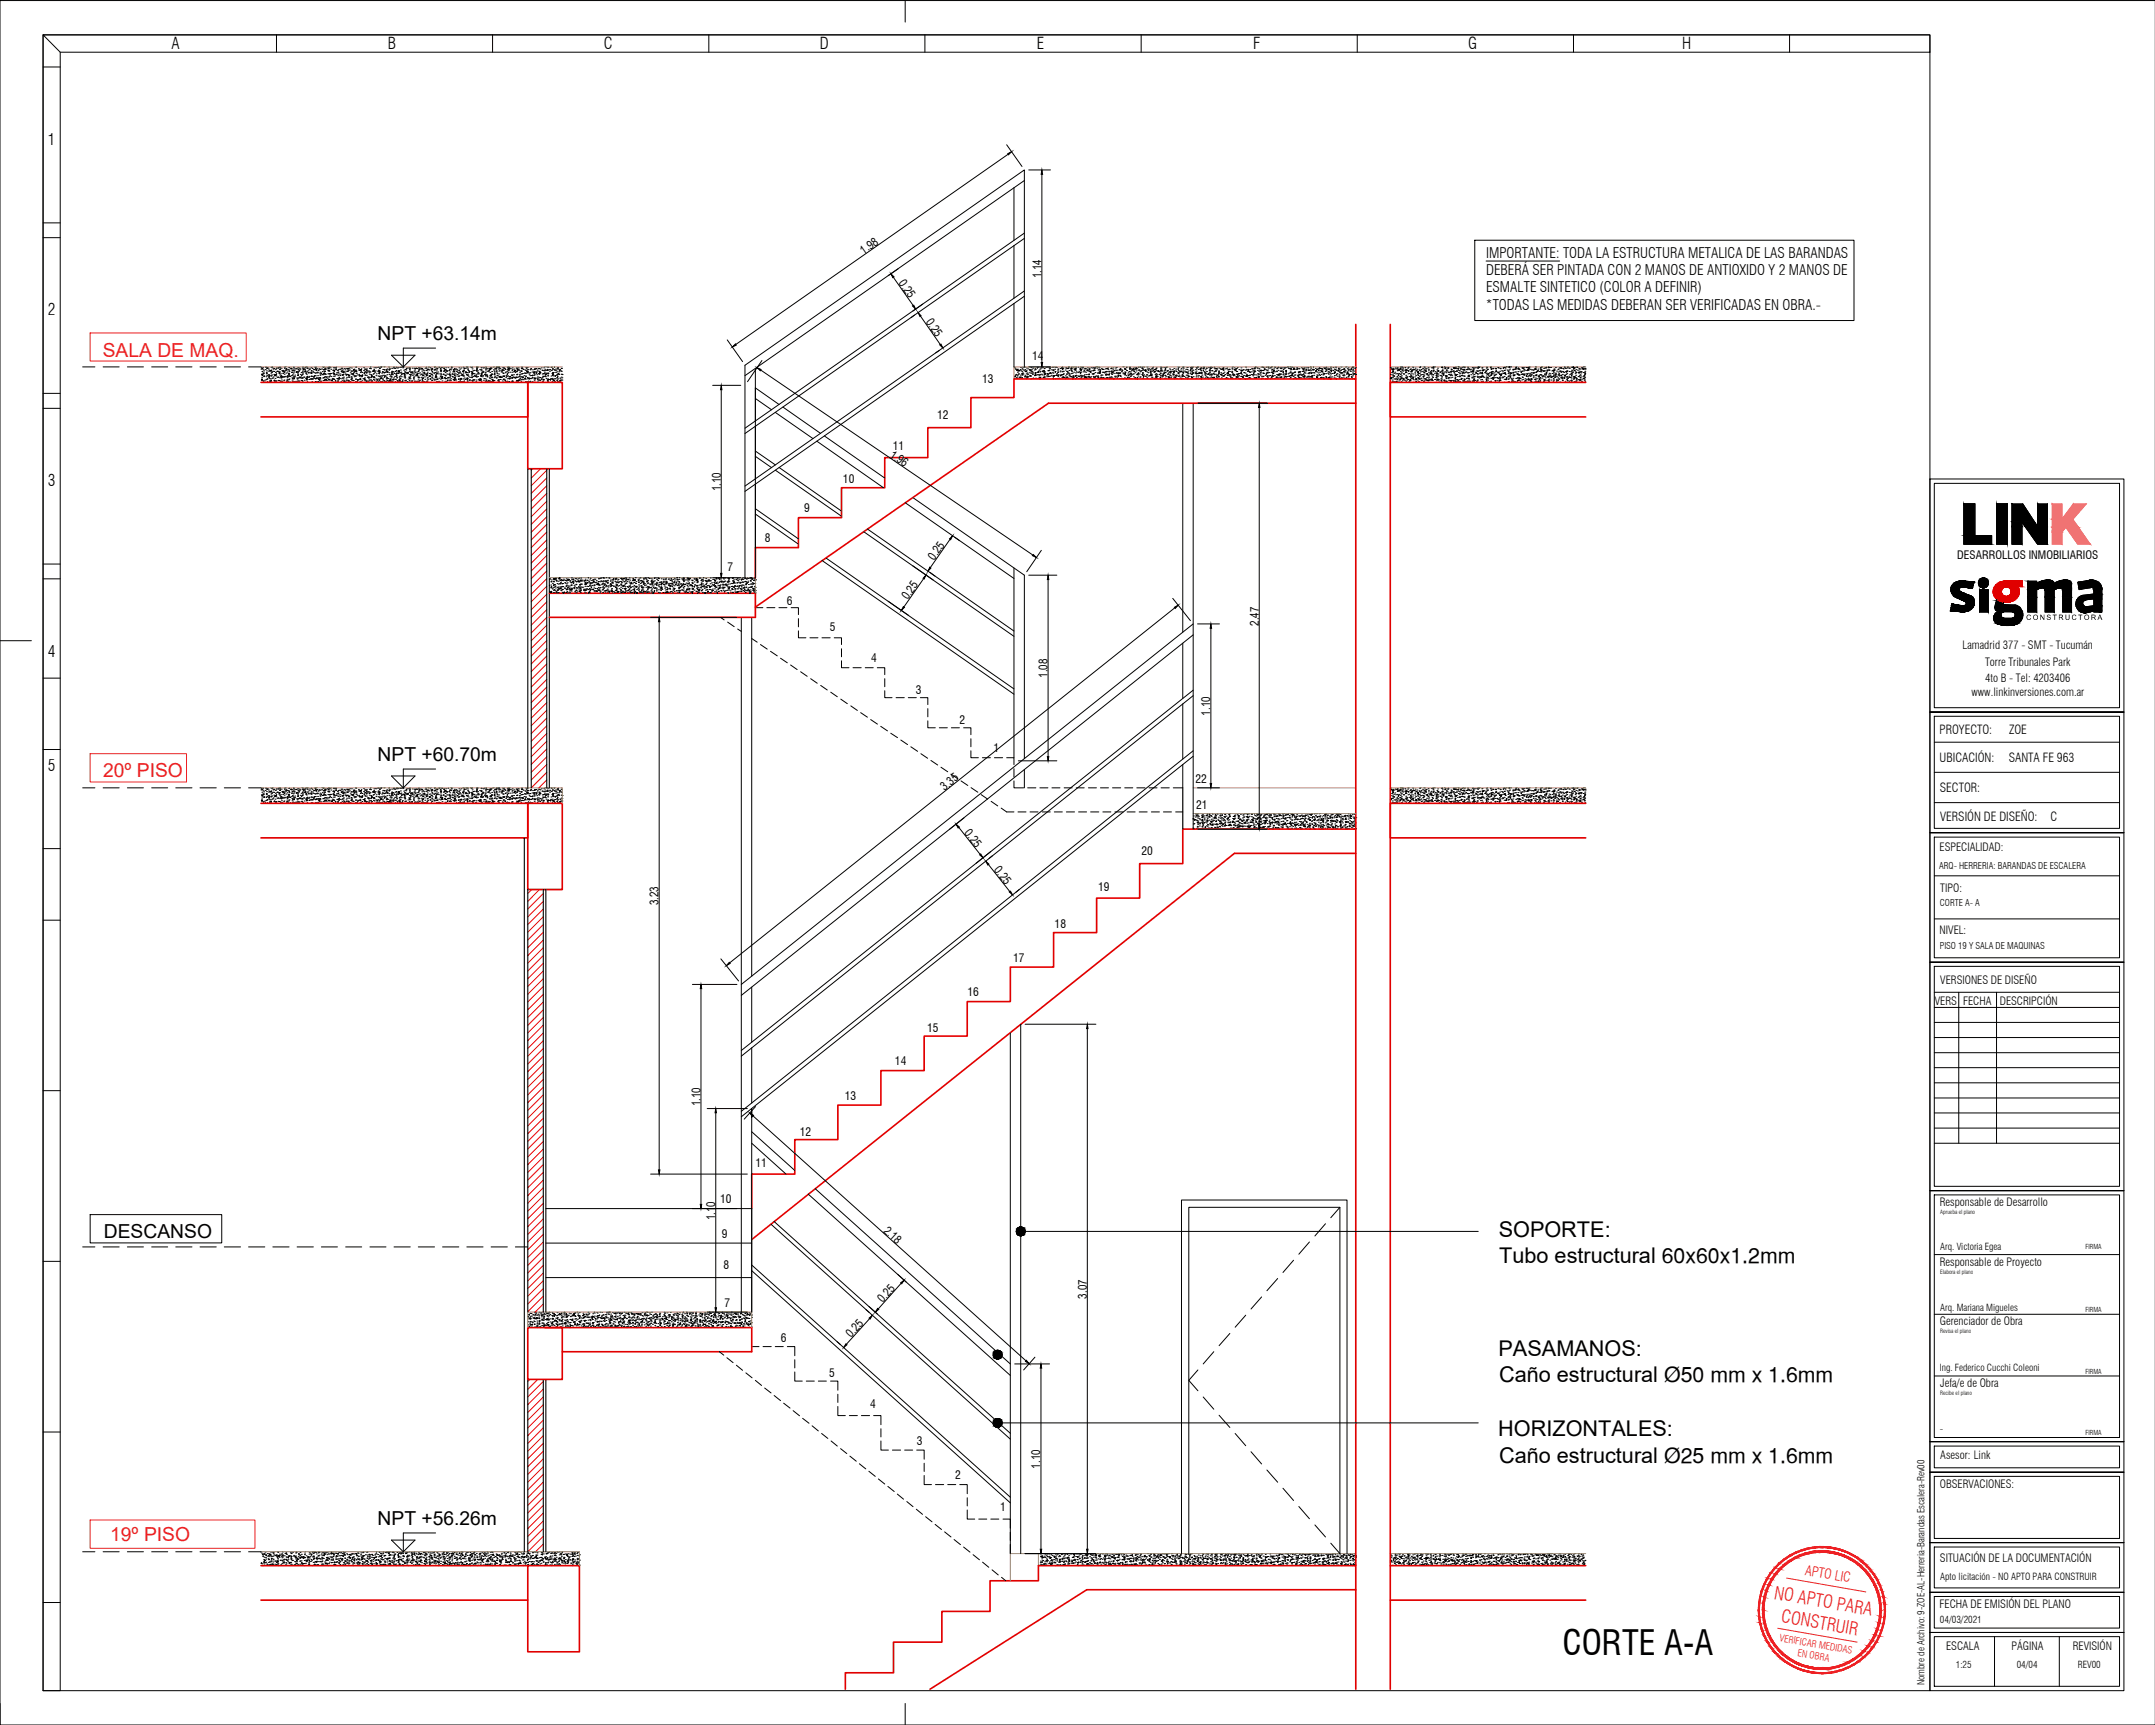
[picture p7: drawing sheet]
<svg xmlns="http://www.w3.org/2000/svg" width="500mm" height="400mm" viewBox="0 0 500 400" stroke-linecap="round" stroke-linejoin="round" font-family="sans-serif">
<defs><g id="words">
<text font-size="8" x="362.4" y="383.8">CORTE A-A</text>
<g font-size="5">
<text x="347.6" y="287">SOPORTE:</text>
<text x="347.8" y="293">Tubo estructural 60x60x1.2mm</text>
<text x="347.6" y="314.4">PASAMANOS:</text>
<text x="347.7" y="320.5">Caño estructural Ø50 mm x 1.6mm</text>
<text x="347.6" y="333.1">HORIZONTALES:</text>
<text x="347.7" y="339.2">Caño estructural Ø25 mm x 1.6mm</text>
</g>
<g font-size="4.5" fill="#ed1f24">
<text x="23.8" y="82.7">SALA DE MAQ.</text>
<text x="23.9" y="180.3">20º PISO</text>
<text x="25.6" y="357.5">19º PISO</text>
</g>
<g font-size="4.5">
<text x="87.6" y="78.9">NPT +63.14m</text>
<text x="87.6" y="176.5">NPT +60.70m</text>
<text x="24.1" y="287.1">DESCANSO</text>
<text x="87.6" y="353.7">NPT +56.26m</text>
</g>
<g font-size="4.2" fill="#ed1f24">
<text x="411.4" y="370.8" transform="rotate(10 411.4 370.8)">NO APTO PARA</text>
<text x="413" y="376.2" transform="rotate(10 413 376.2)">CONSTRUIR</text>
</g>
<g font-size="3.8">
<text x="39.8" y="11.3">A</text>
<text x="90" y="11.3">B</text>
<text x="140" y="11.3">C</text>
<text x="190.2" y="11.3">D</text>
<text x="240.5" y="11.3">E</text>
<text x="290.7" y="11.3">F</text>
<text x="340.6" y="11.3">G</text>
<text x="390.2" y="11.3">H</text>
<text x="11.1" y="33.6">1</text>
<text x="11.1" y="73.2">2</text>
<text x="11.1" y="112.7">3</text>
<text x="11.1" y="152.3">4</text>
<text x="11.1" y="178.7">5</text>
</g>
<g font-size="3.4">
<text x="344.7" y="59.7">IMPORTANTE: TODA LA ESTRUCTURA METALICA DE LAS BARANDAS</text>
<text x="344.7" y="63.8">DEBERÁ SER PINTADA CON 2 MANOS DE ANTIOXIDO Y 2 MANOS DE</text>
<text x="344.7" y="71.9">*TODAS LAS MEDIDAS DEBERAN SER VERIFICADAS EN OBRA.-</text>
<text x="344.7" y="67.8">ESMALTE SINTETICO (COLOR A DEFINIR)</text>
</g>
<text font-size="3.2" fill="#ed1f24" x="418.5" y="365.2" transform="rotate(10 418.5 365.2)">APTO LIC</text>
<g font-size="2.9">
<text x="449.9" y="170.2">PROYECTO:</text>
<text x="466" y="170.2">ZOE</text>
<text x="449.9" y="176.7">UBICACIÓN:</text>
<text x="466" y="176.7">SANTA FE 963</text>
<text x="450" y="183.7">SECTOR:</text>
<text x="450.1" y="190.3">VERSIÓN DE DISEÑO:</text>
<text x="475.7" y="190.3">C</text>
</g>
<g font-size="2.8">
<text x="200.3" y="59.1" transform="rotate(-35 200.3 59.1)">1.98</text>
<text x="208.4" y="65.7" transform="rotate(55 208.4 65.7)">0.25</text>
<text x="241.6" y="64.6" transform="rotate(-90 241.6 64.6)">1.14</text>
<text x="214.7" y="74.7" transform="rotate(55 214.7 74.7)">0.25</text>
<text x="206.2" y="105.9" transform="rotate(35 206.2 105.9)">1.96</text>
<text x="167.2" y="114" transform="rotate(-90 167.2 114)">1.10</text>
<text x="216.7" y="130.1" transform="rotate(-55 216.7 130.1)">0.25</text>
<text x="210.6" y="139.2" transform="rotate(-55 210.6 139.2)">0.25</text>
<text x="292" y="145.1" transform="rotate(-90 292 145.1)">2.47</text>
<text x="243" y="157.2" transform="rotate(-90 243 157.2)">1.08</text>
<text x="280.8" y="166" transform="rotate(-90 280.8 166)">1.10</text>
<text x="219.1" y="183.4" transform="rotate(-38 219.1 183.4)">3.35</text>
<text x="223.6" y="193.2" transform="rotate(52 223.6 193.2)">0.25</text>
<text x="230.5" y="201.8" transform="rotate(51 230.5 201.8)">0.25</text>
<text x="152.8" y="210" transform="rotate(-90 152.8 210)">3.23</text>
<text x="162.5" y="256.6" transform="rotate(-90 162.5 256.6)">1.10</text>
<text x="165.9" y="283" transform="rotate(-90 165.9 283)">1.10</text>
<text x="204.8" y="285.6" transform="rotate(42 204.8 285.6)">2.18</text>
<text x="204.8" y="302.1" transform="rotate(-48 204.8 302.1)">0.25</text>
<text x="252.1" y="301.2" transform="rotate(-90 252.1 301.2)">3.07</text>
<text x="197.4" y="310.3" transform="rotate(-48 197.4 310.3)">0.25</text>
<text x="241.3" y="340.6" transform="rotate(-90 241.3 340.6)">1.10</text>
</g>
<g font-size="2.7">
<text x="239.4" y="83.5">14</text>
<text x="227.8" y="88.8">13</text>
<text x="217.4" y="97.2">12</text>
<text x="207.1" y="104.4">11</text>
<text x="195.5" y="112.1">10</text>
<text x="186.5" y="118.7">9</text>
<text x="177.4" y="125.8">8</text>
<text x="454" y="129.7">DESARROLLOS INMOBILIARIOS</text>
<text x="168.7" y="132.4">7</text>
<text x="182.5" y="140.3">6</text>
<text x="192.5" y="146.3">5</text>
<text x="202.1" y="153.5">4</text>
<text x="212.4" y="161">3</text>
<text x="222.5" y="167.9">2</text>
<text x="230.4" y="174.5">1</text>
<text x="277.3" y="181.7">22</text>
<text x="277.5" y="187.7">21</text>
<text x="264.8" y="198.3">20</text>
<text x="254.7" y="206.6">19</text>
<text x="244.6" y="215.1">18</text>
<text x="235" y="223.1">17</text>
<text x="224.4" y="230.9">16</text>
<text x="215.1" y="239.3">15</text>
<text x="207.6" y="247.1">14</text>
<text x="196" y="255.2">13</text>
<text x="185.5" y="263.6">12</text>
<text x="175.3" y="270.7">11</text>
<text x="167" y="279.1">10</text>
<text x="167.5" y="287.1">9</text>
<text x="167.8" y="294.2">8</text>
<text x="168" y="303.1">7</text>
<text x="181.1" y="311.3">6</text>
<text x="192.4" y="319.2">5</text>
<text x="201.8" y="326.6">4</text>
<text x="212.6" y="335">3</text>
<text x="221.6" y="343">2</text>
<text x="232" y="350.4">1</text>
</g>
<g font-size="2.6">
<text x="455.3" y="150.6">Lamadrid 377 - SMT - Tucumán</text>
<text x="460.5" y="154.3">Torre Tribunales Park</text>
<text x="457.3" y="161.4">www.linkinversiones.com.ar</text>
<text x="460.5" y="158.2">4to B - Tel: 4203406</text>
<text x="449.9" y="197.3">ESPECIALIDAD:</text>
<text x="450.1" y="206.8">TIPO:</text>
<text x="449.9" y="216.5">NIVEL:</text>
<text x="448.8" y="233">VERS</text>
<text x="450.1" y="228.2">VERSIONES DE DISEÑO</text>
<text x="455.4" y="233">FECHA</text>
<text x="463.9" y="233">DESCRIPCIÓN</text>
<text x="450" y="279.6">Responsable de Desarrollo</text>
<text x="450" y="293.5">Responsable de Proyecto</text>
<text x="450" y="307.4">Gerenciador de Obra</text>
<text x="450.1" y="321.7">Jefa/e de Obra</text>
<text x="450.1" y="338.4">Asesor: Link</text>
<text x="450" y="345.2">OBSERVACIONES:</text>
<text x="450" y="362.2">SITUACIÓN DE LA DOCUMENTACIÓN</text>
<text x="449.9" y="373">FECHA DE EMISIÓN DEL PLANO</text>
<text x="451.4" y="382.6">ESCALA</text>
<text x="466.6" y="382.6">PÁGINA</text>
<text x="480.8" y="382.6">REVISIÓN</text>
</g>
<g font-size="2.3">
<text x="450.1" y="366.4">Apto licitación - NO APTO PARA CONSTRUIR</text>
<text x="450" y="376.5">04/03/2021</text>
</g>
<g font-size="2.3" fill="#ed1f24">
<text x="412.7" y="380.6" transform="rotate(10 412.7 380.6)">VERIFICAR MEDIDAS</text>
<text x="416.9" y="384.1" transform="rotate(10 416.9 384.1)">EN OBRA</text>
</g>
<g font-size="2.2">
<text x="450.1" y="289.9">Arq. Victoria Egea</text>
<text x="450.1" y="304.1">Arq. Mariana Migueles</text>
<text x="450" y="317.9">Ing. Federico Cucchi Coleoni</text>
<text x="450" y="332.1">-</text>
<text x="453.7" y="386.8">1:25</text>
<text x="467.8" y="386.8">04/04</text>
<text x="482" y="386.8">REV00</text>
<text x="446.4" y="390.9" transform="rotate(-90 446.4 390.9)">Nombre de Archivo: 9-ZOE-AL-Herreria-Barandas Escalera-Rev00</text>
</g>
<g font-size="2.1">
<text x="449.8" y="201.5">ARQ- HERRERIA: BARANDAS DE ESCALERA</text>
<text x="450" y="210.2">CORTE A- A</text>
<text x="450" y="220">PISO 19 Y SALA DE MAQUINAS</text>
</g>
<text font-size="1.7" x="465.3" y="143.8">OCRSO</text>
<g font-size="1.6">
<text x="483.8" y="289.7">FIRMA</text>
<text x="483.8" y="304.2">FIRMA</text>
<text x="483.8" y="318.6">FIRMA</text>
<text x="483.8" y="332.9">FIRMA</text>
</g>
<g font-size="1.3">
<text x="450.1" y="281.6">Aprueba el plano</text>
<text x="450" y="295.4">Elabora el plano</text>
<text x="450" y="309.2">Revisa el plano</text>
<text x="450" y="323.6">Recibe el plano</text>
</g>
</g></defs>
<!-- layer: Cotas -->
<g fill="none" stroke="#000" stroke-width=".23">
<path d="M233.5 33.6l3.6 5M233.8 35.8l-63.1 44.1M238.6 39.4h5.1M241.7 40.4v43.7M168.7 78.8l3.6 5.1M207.2 64.3l4.6 6.6M208.3 62.4l-2.3 1.5M212.1 73.1l-.8 .6M213.5 73.3l4.6 6.6M214 70.5l-2.2 1.6M60.5 85.6h.1M60.6 88l.1 .1h-.1"/>
<path d="M60.6 86.8h.1M60.7 88h.1M60.7 87.5h.1M60.7 88.2h.1M60.7 85.6h.1M60.7 88.1h.1M60.7 85.2l-.1 .1h.1M60.7 86.8v.1M60.7 86.1h.1M60.7 86.8h.1M60.7 87.1h.1M60.7 87.9l.1 .2"/>
<path d="M60.8 85.5h.1M60.8 88h-.1M60.8 87.9l-.1 .2M60.9 85.2h.1M61 86.5h.1M61 85.8h.1M61 86.7l-.1 .1 .1 .1M61 88.3v.1M61.1 87.2h.1M61.2 86h.1M61.2 87.3h.1M61.2 87.2h.1"/>
<path d="M61.3 88.3v.1M61.3 86.6l-.2 .1M61.3 86.5l-.1 .1M61.4 88.6h.1M61.4 88.1h.1M61.5 85.7h.1M61.6 85.2l.1 .1M61.7 87.4h.1M61.7 88.1h.1M61.8 86.7h.1M61.8 86.4h.1M61.8 85.1l-.1 .1"/>
<path d="M61.8 85.3h.1M61.8 86h.1M61.8 86.6h.1M61.8 87.1h.1M61.9 85.3h.1M61.9 87.9h.1M61.9 85.4v.1M61.9 88.6h.1M62 87.8h.1M62 85.3h.1M62.1 85.3v.1h.1M62.2 86.9v.1"/>
<path d="M62.2 86.1h.1M62.3 85.6h.1M62.3 87.4h.1M62.3 87h.1M62.4 86.8l.1 .2M62.5 87h.1M62.5 87.8h.1M62.5 88.4v.2M62.5 87.4l-.2 .1M62.5 88.2h.1M62.5 86h.2M62.5 87.3l-.1 .1"/>
<path d="M62.7 85.9v.2M62.7 88.5h.1M62.7 88.6h.1M62.7 88.4l-.1 .1h.1M62.7 85.9l-.1 .2M62.8 87.2h.1M62.8 87.9h.1M62.8 88.3h.2M62.8 86.5h.1M62.9 85.2h.1M62.9 85.9h.1M62.9 87.2h.1"/>
<path d="M62.9 88.2v.2M62.9 85.9l-.1 .1M63 87h.1M63 86.4h.1M63 88.2l-.2 .2M63 85.9h-.1M63 86.2h.1M63.1 85.3h.1M63.1 85.1h.1M63.1 87.7h.1M63.2 87.7h.1M63.3 86.1h.1"/>
<path d="M63.4 87.4h.1M63.4 85.5v.1M63.5 86.8h.1M63.5 85.4h.1M63.5 86.1h.1M63.6 88.2h.1M63.6 85.4v.2M63.6 87l.1 .2M63.7 88.2l-.2 .1M63.7 88.1l-.1 .1M63.8 86.9h.1M63.8 87.8h.1"/>
<path d="M63.8 88.4h.1M63.8 87.1h.1M63.9 85.7h.1M63.9 86.4h.1M63.9 87l-.1 .1h.1M63.9 88.6l.1 .1M64 88.3h.1M64 87.2h.1M64.1 85.4h.1M64.1 85.3h.1M64.2 86.1h.1M64.2 88.5v.1"/>
<path d="M64.2 86.7l-.1 .1M64.2 86.7h-.1M64.3 87.5h.1M64.3 86.1h.1M64.4 86.1h.1M64.4 87.5h.1M64.5 88.2h.1M64.5 87.5h.1M64.7 88.3h.1M64.7 86.6h.1M64.7 86.3l.2 .1M64.7 85.3h-.2"/>
<path d="M64.7 85.2l-.1 .1M64.8 88.3h.1M64.8 85.1h.1M64.8 85.6l.1 .2M64.9 87h.1M64.9 87.6h.1M64.9 85.3h.1M64.9 86.3v.1M64.9 85.6h.1M64.9 86.3h.1M64.9 86.2l-.2 .2M65 88.6h.1z"/>
<path d="M65 87.4h.1M65.1 86.7h.1M65.1 85.6v.1M65.1 87.2h.1M65.1 87.2v.1M65.2 85.4h.1M65.3 88.1h.1M65.4 85.9h.1M65.4 88.5h.1M65.4 87.1v.1M65.4 88.7h.1M65.4 87.6h-.2"/>
<path d="M65.4 87.3h.1M65.4 87.5h-.1M65.5 86.2h.1M65.5 87.5h.1M65.6 85.9h.1M65.6 86.6h.1M65.7 88.6l-.1 .1M65.8 87.3h.1M65.8 88.3h.1M65.9 88.1h.1M65.9 86.4h.1M65.9 86.1h-.2"/>
<path d="M65.9 86.8h.1M65.9 87.5h.1M65.9 85.2h.1M65.9 86l-.1 .1M66 85.4h.1M66 86.1h.1M66.1 85.9h.1M66.1 85.1h.1M66.2 87.3h.1M66.3 85.8v.1M66.3 86.5h.1M66.3 85.5h.1"/>
<path d="M66.5 88h.1M66.5 85.8h.1M66.5 88.3h.1M66.5 85.7l-.1 .1 .1 .1M66.5 87.3l.1 .1M66.6 86.3h.1M66.6 87.6h.1M66.6 88.4h-.1M66.6 87.1h.1M66.6 88.3h-.1M66.8 87.2v.2M66.8 88.4h.1"/>
<path d="M66.8 86.7h.3M66.9 88.7h.1M66.9 85.7h.1M66.9 86.7l.1-.1v.2M66.9 87.3h.1M66.9 88h.1M67 86h.1M67 86.7h.1M67 85.2h.1M67 85.3h.1M67.1 87.9h.1M67.1 86.2h.1"/>
<path d="M67.1 87.2h.1M67.1 86.9l-.1 .1M67.1 86.8l-.1 .1M67.3 87.3h.1M67.3 88.6h.1M67.4 85.5h.1M67.6 86.4h.1M67.6 87.1h.1M67.6 85.4l-.2 .1M67.6 86.3h.1M67.6 85.3l-.1 .1M67.7 87.6h.1"/>
<path d="M67.7 85.6h.1M67.7 88.1h.1M67.7 85.9l.1 .1M67.8 87.8h.1M67.8 86.9h.1M67.9 88.6h.1M67.9 87.9h.1M67.9 88.4h.1M68 86.5h.1M68 87.2h.1M68 85.8v.2M68 85.2h.1"/>
<path d="M68 85.9h.1M68 87.4v.1M68.1 85.3h.1M68.1 86.3h.1M68.2 85.6h.1M68.2 88.6h.1M68.2 86h.1M68.3 87.3v.2M68.3 87.7l-.1 .1M68.4 87h.1M68.4 87.4h.1M68.4 87.6l-.2 .1"/>
<path d="M68.5 85.6h.1M68.6 88.4h.1M68.7 85.5h.1M68.7 86.4h.1M68.8 87.7h.1M68.8 86.3h-.1M68.8 86.1l-.1 .1M68.9 86.2h.1M68.9 85.3h.1M68.9 87.9h.1M69 88.4h.1M69 87h.1"/>
<path d="M69 87.7h.1M69 86.7h.1M69 86.4h.1M69 88.5h.1M69 87h.2M69.1 85.7h.1M69.1 88.3h.1M69.1 87.6h.1M69.1 85.3h.1M69.2 86v.1M69.2 86.9v.2M69.2 86.9l-.1 .2"/>
<path d="M69.4 88.3h.1M69.4 85.4h.1M69.4 87.4h.1M69.4 85.8h.1M69.5 85.9l-.2 .2h.2M69.5 87.5v.2M69.5 88.6h-.1M69.6 88.5h-.2M69.6 85.6h.1M69.6 86.8h.1M69.6 87.5h.1M69.6 87.6h.2"/>
<path d="M69.7 87.5l-.1 .1M69.8 88.3h.1M69.8 86.4h.1M69.8 87.7h.1M70 88.3h.1M70 87.1h-.1M70.1 86.9h.1M70.1 87.6h.1M70.1 87h-.2M70.1 85.6h.1M70.1 86.2h.1M70.1 88.5h.1"/>
<path d="M70.1 85.1h.1M70.1 87.7h.1M70.1 86.7h.1M70.2 86h.1M70.2 86.5h.1M70.2 85.3h.1M70.4 87.5h.1M70.5 87.5h.1M70.5 85.6h-.1M70.6 88.2h.1M70.6 85.5l-.2 .1M70.6 85.6h.1"/>
<path d="M70.7 85.6h.1M70.7 86.1v.2M70.7 85.2h.1M70.7 86h.1M70.9 86.7h.1M70.9 86.4h.1M70.9 86.1l.1 .1M71 87.8h.1M71 87.7v.1M71 85.1h.1M71 88.1h.1M71.1 86.8h.1"/>
<path d="M71.1 87.5h.1M71.1 85.1h.1M71.1 86.1h.1M71.1 88.1h.1M71.2 85.4h.1M71.2 85.2h.1M71.2 88.6h.1M71.2 87.6l-.1 .1 .1 .1M71.2 87.3l.2 .1M71.2 87.9l-.1 .1M71.3 87.5h.1M71.3 87.8h-.2"/>
<path d="M71.3 85.4h.1M71.3 87.2l.1 .3M71.4 86.3h.1M71.4 87.2l-.2 .2M71.5 85.9h.1M71.6 87.5h.1M71.6 88h.1M71.7 87.3h.1M71.7 86.4l-.1 .1M71.8 85.7h.1M71.8 88h.1M71.8 86.3l-.2 .1"/>
<path d="M71.8 85.4h.1M72 86.5h.1M72.1 87.8h.1M72.1 88h.1M72.1 88.6h.1M72.1 86.3v.1M72.1 86.6h.1M72.1 87.3h.1M72.2 85.3h.1M72.2 85.9h.1M72.2 87.2h.1M72.2 86.5h.1"/>
<path d="M72.3 88.6h.1M72.3 86.2l.1 .2M72.4 85.5h.1M72.4 87.8v.1M72.4 87.9h.1M72.5 87.3h.1M72.5 88.6l-.2 .1M72.6 86.1h.1M72.6 88.7h.1M72.6 87.8l.1 .1M72.7 87.6h.1M72.7 85.7h.1"/>
<path d="M72.7 86.4h.1M72.8 85.7h.1M72.9 87.1h.1M72.9 87.8h.1M72.9 87.2l-.1 .1M73 85.2h.1M73 87.2h-.1M73.1 86.5h.1M73.1 88.5h.1M73.1 85.3l.2 .1M73.2 87.2h.1M73.2 87.8h.1"/>
<path d="M73.2 88.6h.1M73.2 86.5h.1M73.2 85.1h.1M73.2 85.8h.1M73.2 85.6h.1M73.2 85.3l.1 .2M73.3 85.3l-.1 .1M73.4 88.6h.1M73.4 87.7h.1M73.4 85.8h-.1M73.5 86.3h.1M73.5 85.5h.1"/>
<path d="M73.5 85.7h-.2M73.5 87.6v.2M73.6 86.4v.1M73.6 87.6l-.2 .2M73.7 88.5h.1M73.7 87.1h.1M73.7 87.8h.1M73.7 85.9h.1M73.8 87.6h.1M73.8 86.3v.2M73.8 87.9l.1 .2M73.9 85.8h.1"/>
<path d="M74 85.5h.1M74.1 88.3h.1M74.1 87.5h.1M74.1 87.9l-.1 .1h.1M74.2 87.7h.1M74.2 86.6h.1M74.2 88.1h-.2M74.2 86.3h.1M74.2 87h.1M74.2 87.9h.1M74.2 88h-.2M74.3 85.7h.1"/>
<path d="M74.3 87h.1M74.4 88.4h.1M74.5 88.7h.1M74.6 85.6h.1M74.6 86.6l-.1 .1M74.7 86.5h-.2M74.8 86.1h.1M74.8 86.9h.1M74.8 85.1h.1M74.8 87.7h.1M74.9 85.7h.1M74.9 88.3h.1"/>
<path d="M75 87.6h.1M75 85.8h.1M75 86.5l.1 .2M75.1 85.1l-.1 .1M75.2 88.2h.1M75.2 87.5h.1M75.3 86.2h.1M75.3 86.9h.1M75.3 86.1h.1M75.3 86.6h.1M75.3 87.9h.1M75.3 86.4v.2"/>
<path d="M75.3 85.7h.1M75.3 85.5h.1M75.3 85.3h.1M75.3 87.3h.1M75.3 88.1v.1M75.4 85.6v.2M75.5 85.6l-.2 .2M75.5 86.8h.1M75.5 88l.2 .1M75.6 88v.1M75.6 85.6h.1M75.7 87.9v.2"/>
<path d="M75.7 88.2h.1M75.7 87.9l-.1 .2M75.8 85.3h.1M75.9 87.4l-.2 .1M75.9 87.3l-.1 .1M75.9 87.7h.1M76 86h.1M76 86.7h.1M76.1 85.9h.1M76.1 85.5h.1M76.1 88.1h.1M76.2 85.1v.2"/>
<path d="M76.2 86l.1 .1M76.2 88.1h.1M76.3 86.7h.1M76.3 87.4h.1M76.3 85.4h.1M76.3 86.1h.1M76.4 88h.1M76.4 85.9l-.1 .2M76.4 85.1l.1 .1M76.4 85.9h-.2M76.5 87.2h.1M76.5 86.7v.1"/>
<path d="M76.6 85.2h.1M76.8 87.3h.1M76.8 85.6h.1M76.8 86.6l-.2 .1h.2M76.8 88.2v.1M76.8 86.6h.1M77 88.1h.1M77 88.1v.2M77 87.8h.1M77.1 88.2l-.2 .1M77.1 88.1l-.1 .1M77.2 85.9h.1"/>
<path d="M77.2 86.5h.1M77.3 87.9h.1M77.3 88.6h.1M77.3 86.6h.1M77.3 87.2h.1M77.3 86.5h.1M77.3 85.3h.1M77.3 87.8h.1M77.3 85.9h.1M77.3 85.8h.1M77.4 85.2h.1M77.4 86.7h.1"/>
<path d="M77.4 86l.2 .1M77.5 88h.1M77.6 87.2h.1M77.6 86.7l-.2 .1M77.6 86v.1M77.6 86.7h-.1M77.6 85.9l-.1 .2M77.6 85.3l.1 .1M77.7 87h.1M77.7 88.3l.2 .1M77.8 88.7h.1M77.9 85.8h.1"/>
<path d="M77.9 85.7h.1M77.9 88.3v.2M77.9 88.3l-.1 .1M77.9 85.2l-.1 .1 .2 .1 .1-.1M77.9 86.8l.1 .1M78.1 86.4h.1M78.1 87.8h.1M78.1 85.2h-.1M78.2 86.7v.2M78.2 88.3v.1M78.3 87.9h.1M78.3 88.6h.1"/>
<path d="M78.3 85.9h.1M78.3 87.8h.1M78.3 88.5h.1M78.4 86.4h.1M78.4 87.1h.1M78.4 85.8h.1M78.4 86.3h.1M78.5 87.7h.1M78.5 88.3v.1M78.5 86.7h.1M78.5 88.1h.1M78.6 85.6h.1"/>
<path d="M78.8 87.8h.1M78.8 87.5l-.1 .1M78.8 87.1h.1M78.8 87.5h-.1M78.9 86.7h.1M78.9 85.7h.1M79 88.5h.1M79.1 85.4v.1M79.2 87.8h.1M79.3 86.1h-.2M79.3 88.3h.1M79.3 87h.1"/>
<path d="M79.3 86h.1M79.3 86l-.1 .1M79.4 87h.1M79.4 87.6h.1M79.4 85.3v.2M79.4 86.9v.1M79.4 86.3h.1M79.5 85.6h.1M79.6 87.7h.1M79.6 86.8h.1M79.6 86.1h.1M79.6 88.6h.1"/>
<path d="M79.6 86.4h.2M79.6 88.1h.1M79.7 87.5h.1M79.7 86.8l-.2 .2h.2M79.7 88.4v.2M79.8 86.3v.2M79.8 86.3l-.2 .1M79.8 88.4l.2 .1M79.9 85.5h.1M79.9 86.2h.1M79.9 88.4l.1 .1M80 85.8h.1"/>
<path d="M80 88.6v.1M80 88.4v.1M80.1 86.5h.1M80.1 88.3h-.2M80.1 86.9h.1M80.1 88.6l-.2 .1M80.3 87.9h.1M80.3 88.3h.1M80.4 87.5h.1M80.4 88.2h.1M80.4 85.4h.1M80.4 86.1h.1"/>
<path d="M80.4 86.8h.1M80.5 85.5h.1M80.5 86.9l-.2 .1M80.5 86.8l-.1 .1M80.6 85.5v.1M80.6 86.1h.1M80.7 86.9h.1M80.7 88.2h.1M80.8 85.9h.1M80.8 88.5h.1M80.8 88.3h.1M80.8 85.4l.1 .2"/>
<path d="M80.9 87.5h.1M80.9 87.2h.1M80.9 87v.2M81 85.4l-.1 .1M81 85.3l-.1 .1M81.1 85.8h.1M81.1 87l.1 .1M81.2 85.3h.1M81.2 88.6v.1M81.2 86.3h.1M81.4 86.7h.1M81.4 87.5h.1"/>
<path d="M81.4 87.9h.1M81.4 88.1h.1M81.4 88.5l-.1 .1h.1M81.4 87.4h.1M81.5 86h.1M81.5 86.7h.1M81.5 85.3h.1M81.5 86.1h.1M81.6 88.2h.1M81.7 87.7l-.1 .1M81.7 86.9h.1M81.7 87.6l-.1 .1"/>
<path d="M81.8 88.2h.1M81.8 86.7h.2M81.8 86.8l.2-.2v.2M81.9 86.7h.1M81.9 85.9h.1M82 85.7h.1M82 88.3h.1M82 87h.1M82 85.6v.2M82.1 87.4h.1M82.2 85.9h.1M82.2 86.3h-.2"/>
<path d="M82.3 86.1l-.2 .1M82.3 85.6v.1M82.3 87.2v.1M82.4 85.9h.1M82.4 86.1h.1M82.5 87.9h.1M82.5 88.6h.1M82.5 85.1h.1M82.5 88h.1M82.5 86.5h.1M82.5 87.2h.1M82.5 85.2h.1"/>
<path d="M82.5 85.9h.1M82.6 88.7h.1M82.6 86.1h.1M82.6 87.1l-.1 .1h.1M82.7 86.6h.1M82.8 88.6l.1 .1M82.8 87h.1M82.8 88.6v.1M82.9 88h.1M82.9 88.3h.1M82.9 88.6v.1M83 88.4l-.2 .1"/>
<path d="M83.1 85.5h.1M83.1 88.1h.1M83.2 85.8h.1M83.2 86.8h.1M83.3 85.9h.1M83.4 87.2h.1M83.4 87.9h.1M83.4 87.1h-.1M83.4 87h-.1M83.5 87.8h.1M83.5 88.4h.1M83.5 85.8v.1"/>
<path d="M83.5 87.1h.1M83.5 88h.1M83.6 85.7h.1M83.6 86.4h.1M83.6 88.6h.1M83.6 85.9h.1M83.6 88.5h.1M83.7 86.2h.1M83.7 85.7l.1 .2M83.8 87.3v.1M83.9 87.1h.1M83.9 85.6h-.1"/>
<path d="M83.9 86.4h.1M83.9 87h.1M83.9 88.3h.1M83.9 87l.2 .1M83.9 85.5l-.1 .1M84 87.2l.1 .2M84.1 87v.2M84.2 87.8h.1M84.2 87l-.2 .1M84.3 85.9h.1M84.3 85.3h.1M84.3 87.8h.1"/>
<path d="M84.4 86.6h.1M84.5 86.4h.1M84.5 85.6h.1M84.5 87.9l.1 .1M84.5 87.6h.1M84.5 88.3h.1M84.6 86.3h.1M84.6 87h.1M84.6 85.6h.1M84.6 88.1h.1M84.6 87.9v.1M84.7 87.8h-.2"/>
<path d="M84.7 87h.1M84.8 86.2h.1M84.8 85.7h.1M84.8 88.3h.1M84.9 88.5h.1M85 85.9v.1M85 85.6h.1M85 87h.1M85 88.3h.1M85.1 86.4l-.1 .1M85.2 86.3l-.2 .1M85.2 86.2h.1"/>
<path d="M85.2 85.8l-.1 .1 .1 .1M85.2 87.4l.1 .1M85.4 87.7h.1M85.4 88.4h.1M85.4 86h.1M85.5 87.4v.1M85.5 87.6h.1M85.6 88.1h.1M85.6 87.5h.1M85.6 86.4h.1M85.6 86.1h.1M85.6 86.8h.1"/>
<path d="M85.7 85.4h.1M85.7 88.1h.1M85.8 85.4h.1M85.9 86.3h.1M85.9 88.6l-.2 .1M85.9 87.6h.1M85.9 85.1h.1M86 86.9h.1M86 85.5h.1M86 88.1h.1M86 85.1v.1M86.1 87.1h.1"/>
<path d="M86.1 87.4h.2M86.1 88.4h.1M86.2 88.3h.1M86.2 87.3l.1 .1M86.3 87.3v.2M86.3 87.3l-.2 .2M86.3 87.2v.2M86.4 87.2h-.2M86.4 86v.1M86.5 86.8h.1M86.5 86.1h.1M86.6 87.3h.1"/>
<path d="M86.6 88h.1M86.7 86h.1M86.7 86.7h.1M86.7 85.9v.2M86.7 85.3h.1M86.7 87.5h.1M86.7 87.5v.2M86.8 88.2h.1M86.8 86.2h.1M86.8 85.8h-.1M86.9 85.7h-.2M87 86.3h.1"/>
<path d="M87 87.5v.1M87 85.3h.1M87 86h.1M87.2 85.3h.1M87.2 87.9h.1M87.2 87.1h.1M87.2 88.4h.1M87.2 86.7h.1M87.5 88.1h.1M87.5 85.2h.1M87.5 88.1h-.1M87.6 86.1h.1"/>
<path d="M87.6 88h-.1M87.6 88.6h.1M87.7 87.2h.1M87.7 87.9h.1M87.7 85.9h.1M87.7 86.5h.1M87.8 85.2h.1M87.8 85.9h.1M87.8 86.1l.1 .2M87.9 88.2h.1M87.9 87.2h.1M88 88.1h.1"/>
<path d="M88 86h.1M88 88.6h.1M88 87.3h.1M88 86.4h.1M88 85.4h.2M88.1 86.6h-.2M88.1 86.5h-.2M88.1 86.1l-.1 .1h.1M88.1 87.7l.1 .1M88.1 85.3l.1 .2M88.2 85.3l-.1 .2M88.3 87.2h.1"/>
<path d="M88.3 87.7l.2 .1M88.3 85.1h.1M88.3 88.5h.1M88.3 87.7h.1M88.4 87.6v.2M88.5 87.6l-.2 .2M88.5 86.5h.1M88.5 87.2h.1M88.5 85.1l-.1 .1M88.7 87.7h.1M88.7 88.4h.1M88.7 86.1h.1"/>
<path d="M88.7 86.4h.1M88.7 87h.1M88.7 88h.1M88.8 85.7h.1M89 88.3h.1M89 86.5h.1M89.1 85.7h.1M89.1 85.1h.1M89.1 87h.1M89.1 86.4h.1M89.2 85.8h.1M89.2 88.4h.1"/>
<path d="M89.2 87.4l-.1 .1M89.3 87.2h.1M89.3 87.3l-.1 .1M89.3 86.3v.1M89.4 87.2h.1M89.4 88.5h.1M89.5 88.6h.1M89.5 87.5h.1M89.6 85.7h.1M89.6 86.2v.2M89.6 87.8v.1M89.7 87.6h.1"/>
<path d="M89.7 88.3h.1M89.7 86.9h.1M89.7 86.2h.1M89.7 85.9l-.1 .1M89.8 85.6h.1M89.8 86.2h.1M89.8 85.9h-.1M89.8 86.4h.1M89.9 87.8h-.2l.2 .1M90 88.5h.1M90 87.8h.1M90 88.3h.1"/>
<path d="M90.2 85.1h.1M90.2 85.7l.2 .1M90.2 86.4h.1M90.3 86.8h.1M90.3 85.6h.1M90.3 88.2h.1M90.3 85.6v.3M90.4 85.6l-.2 .2M90.4 87.2h.1M90.5 88.6h.1M90.5 88.1h.1M90.5 88.2l-.2 .1"/>
<path d="M90.6 87h.1M90.6 87.7h.1M90.6 88v.2M90.6 88l-.2 .2M90.7 87.3h.1M90.8 87.5h.1M90.8 88.1h.1M90.8 88.4h.1M90.8 86.4v.1M90.8 86.8h.1M90.8 85.4h.1M90.8 86.1h.1"/>
<path d="M90.8 86.2h.1M91 86.7l-.2 .1M91 86.3l.1 .2M91 86.7h-.2M91.1 86.9h.1M91.1 87.9v.2M91.1 86.2h.1M91.1 88.3h.1M91.2 85.2h.1M91.3 86.5h.1M91.3 87.6h.1M91.3 87.9l.1 .1"/>
<path d="M91.4 86.6h.1M91.4 85.3h-.1M91.5 85.2h-.1M91.5 87.3h.1M91.5 85.4h.1M91.5 88h.1M91.6 88.6h.1M91.6 86.1h.1M91.7 85.4h.1M91.8 88h.1M91.8 88.6h.1M91.8 87.3h.1"/>
<path d="M91.8 86.8h.1M91.9 85.9h.1M91.9 86.6h.1M91.9 85.3h.1M91.9 87.1h.1M91.9 86.3h.1M92 85.1h.1M92.1 88.3h.1M92.2 85.3h.1M92.2 87.5l-.2 .1M92.2 88.4h.1M92.2 87.5h-.1"/>
<path d="M92.2 86.5v.2M92.3 85.3h.1M92.4 86h.1M92.4 86.5h.1M92.4 86.1h.1M92.5 86v.2M92.5 86.4v.2M92.5 88.1v.1M92.5 86l-.1 .1M92.6 87.5h.1M92.6 88.2h.1M92.6 87.4h.1"/>
<path d="M92.6 86.4h.1M92.6 88.4h.2M92.7 88.6h.1M92.7 86.1h-.2M92.7 85.2h.1M92.7 87.8h.1M92.7 86l-.1 .1M92.8 88.3v.2M92.8 88.5h.1M92.8 88l-.1 .1h.1M92.8 87.2h.1M92.8 87.8h.1"/>
<path d="M92.8 88.3l-.1 .2M92.9 85.8h.1M92.9 86.5h.1M92.9 85.1h.1M92.9 85.2h.1M93 86.3h.1M93.1 87.4h.1M93.1 86.9h.1M93.1 86.7h.1M93.3 88.4h.1M93.3 88.1h.1M93.4 88.4h-.1"/>
<path d="M93.4 85.3h.1M93.4 86.6h.1M93.4 85.1v.2M93.4 88.3h-.1M93.6 85.9h.1M93.6 86.6h.1M93.6 85.1l.1 .1M93.7 87.4h.1M93.7 86.7v.1M93.8 86.2h.1M93.9 88.3h.1M93.9 87.3h.1"/>
<path d="M93.9 87h.1M93.9 87.7h.1M93.9 87.6h.1M93.9 86.9l-.2 .1M93.9 85.7h.1M93.9 86.3h.1M93.9 86.6l.1 .1M93.9 86.8l-.1 .1M94 88.2v.1M94.1 86.4h.1M94.1 85.8h.1M94.1 88.3h.2"/>
<path d="M94.2 88.1l-.1 .1M94.3 86.7h.1M94.4 85.4l-.2 .1M94.4 86.5h.1M94.4 88.5h.1M94.4 85.3l-.1 .1M94.5 85.3h.1M94.5 86.7h.1M94.5 86.4h.2M94.6 88.6h.1M94.6 87.9h.1M94.7 86.3v.2"/>
<path d="M94.7 86.3l-.1 .2M94.8 87.5h.1M94.9 85.3v.1M94.9 87.5h.1M94.9 88.2h.1M95 86.2h.1M95 86.9h.1M95 85.7h.1M95 88.6v.1M95 85.5h.1M95 86h.1M95 88.6h.1"/>
<path d="M95.1 87.4h.1M95.1 87.7l-.1 .1M95.1 87.8h.1M95.1 85.2l.1 .1M95.1 87.6l-.1 .1M95.2 87.1h.1M95.2 86.8v.1M95.2 86.4h.1M95.4 88.6h.1M95.4 86.7l-.1 .1 .1 .1M95.4 88.3l.1 .1M95.5 88.5h.1"/>
<path d="M95.5 86.4h.1M95.6 85.4h.1M95.6 88.4h.1M95.6 86.2l-.1 .1M95.6 86.7h.1M95.6 86.1l-.1 .1M95.7 86.3h.1M95.7 87h.1M95.7 88.3h-.1M95.9 87.8h.1M95.9 87.5h.1M95.9 88.1h.1"/>
<path d="M96 86.7h.1M96 87.4h.1M96 85.4h.1M96 86.1h.1M96.2 86.3h.1M96.2 85.8h.1M96.2 88.4h.1M96.2 85.5h.1M96.3 86.4h.1M96.3 87.2h.1M96.3 85.4l.1 .1M96.3 88.6h-.1"/>
<path d="M96.4 88.4l-.2 .1M96.4 87h.1M96.6 88.6h.1M96.6 85.3l-.1 .1 .1 .1M96.6 86.9l.3 .1M96.6 88.4h.1M96.6 86.3h.1M96.7 85.4h.1M96.7 86.7h.1M96.7 86.7l.2 .1M96.7 85.5h.1M96.8 86.7l.1 .3"/>
<path d="M96.8 87.1h-.2M96.9 88.4v.2M96.9 86.7l-.2 .1M96.9 88.6h.1M96.9 87.5h.1M97 87.2h.1M97 87.9h.1M97 86.1h.1M97 86.6h.1M97.1 85.2h.1M97.1 85.9h.1M97.2 88.3h.1"/>
<path d="M97.2 88.4v.1M97.2 87.6h.1M97.3 85.6h-.1M97.3 85.5l-.1 .1M97.4 86.5h.1M97.4 85.6h.1M97.4 88.2h.1M97.5 87h.1M97.5 85.3h.1M97.7 88.6h.1M97.7 86.8h.1M97.7 87.5h.1"/>
<path d="M97.7 85.5h.1M97.8 86.8h.1M97.8 85.5v.1M97.8 86.1h.1M97.8 88.6h.1M97.9 88.2h.1M98 88.5h.1M98 87.9h-.1M98 87.1h.1M98 87.8h.1M98 87.6h.1M98 85.4l.1 .2"/>
<path d="M98 87l.1 .2M98 87.8h-.1M98.1 85.8h.1M98.1 86.4h.1M98.2 86.7h.1M98.3 86h.1M98.3 87l-.1 .1h.1M98.3 88.6l.1 .1M98.4 86.6h.1M98.5 87.4h.1M98.5 88.6h.1M98.5 86.4l-.1 .1"/>
<path d="M98.6 85.4h.1M98.6 88h.1M98.6 86.3l-.2 .1M98.6 88.5l-.1 .1M98.6 86.8h.1M98.7 88.7h.1M98.8 85.2h.1M98.8 85.9h.1M98.8 85.5h.1M98.8 87.1h.3M98.9 86.8h.1M99 86.6h.1"/>
<path d="M99 88.3h.1M99 85.9h.1M99 88.4h.1M99 87v.2M99.1 87h.1M99.1 87.7h.1M99.1 87l-.2 .2M99.1 86.3h.1M99.1 85.6h.1M99.1 87.6h.1M99.2 88.1h.1M99.2 85.6l.1 .2"/>
<path d="M99.3 88.6h-.2M99.3 85.1h.1M99.5 85.6v.1M99.5 85.8h.1M99.5 86.6h.1M99.5 87.2v.1M99.6 87.2l.2-.1v.1M99.7 87.2h.1M99.7 88h.1M99.7 85.2h.1M99.7 87.8h.1M99.7 87.2l-.1 .1"/>
<path d="M99.8 88.7h.1M99.8 86.6h.1M99.9 85.6h.1M99.9 88.7h.1M99.9 86.9h.1M100.1 88.2h.1M100.1 88.6l-.1 .1M100.1 86.8h.1M100.1 87.5h.1M100.2 85.5h.1M100.2 86.1h.1M100.2 87.7h.1"/>
<path d="M100.2 85.6h.1M100.2 88.2h.1M100.2 85.8h-.1M100.2 87.2h.1M100.2 85.7h-.1M100.3 86.4h.1M100.5 87.9h.1M100.6 86.7h.1M100.7 85.8v.1M100.8 85.1h.1M100.8 85.6h.1M100.8 86.4h.1"/>
<path d="M100.8 85.2l.1-.1v.1M100.9 87.6h.1M100.9 88.1h-.1M101 85.7v.2M101 87.3l.2 .2M101 88h-.2M101 87.1h.1M101 85.6h.1M101 86.4h.1M101 86.9h.1M101 87.5l.2-.2v.2M101.1 87.4h.1"/>
<path d="M101.1 88.1h.1M101.2 86.7h.1M101.2 85.3h.1M101.2 86h.1M101.2 88.5h.1M101.3 87.2l-.2 .1 .2 .1M101.3 85.6h.1M101.3 87.7h.1M101.4 85.4h.1M101.4 88h.1M101.4 86.6h-.1M101.5 86.5h-.2"/>
<path d="M101.6 86.3h.1M101.7 86.7h.1M101.7 88.4h.1M101.8 87.7h.1M101.9 85.1l-.1 .1M102.1 88.6h.1M102.1 85.5h.1M102.1 85.6h.1M102.1 87h.1M102.1 87.4h.1M102.2 87.9h.1M102.2 85.9v.1"/>
<path d="M102.2 86.6h.1M102.2 87.2h.1M102.2 86.1h.1M102.2 85.2h.1M102.2 85.9h.1M102.3 87.6h.1M102.3 86.9h.1M102.4 87.8h.1M102.4 85.8v.2M102.4 87.4v.1M102.5 88.3h.1M102.6 85.3h.1"/>
<path d="M102.6 87.8h.1M102.7 87.4l-.2 .1M102.7 87.4v.1M102.7 87.3l-.2 .1M102.8 86.7h.1M102.8 86.1h.1M102.8 86.9h.1M102.9 85.4l.2 .1M103 85.5l.1-.2v.3M103 87.5h.1M103.1 85.9l-.1 .1M103.2 88.4h.1"/>
<path d="M103.2 85.7h.1M103.2 85.8l-.2 .1M103.2 87.8h.1M103.2 87h.1M103.2 87.8h.2M103.3 86.4h.1M103.3 87.1h.1M103.3 85.7h.1M103.3 87.2h.1M103.3 86.1h.1M103.3 88.5h.1M103.3 87.7l.1 .2"/>
<path d="M103.4 85.3h.1M103.4 85.9h.1M103.4 87.7l-.1 .1M103.5 87.8h.1M103.6 86.7h.1M103.6 86v.1M103.8 87.6h.1M103.8 88.2h.1M103.8 88.2l-.1 .1M103.9 85.3h.1M103.9 86.8h.1M103.9 85.9l-.1 .2h.1"/>
<path d="M103.9 87.5v.2M103.9 88.1l-.1 .1M104.1 85.9h.1M104.1 87.5l.1 .1M104.2 88.3h.1M104.3 87h.1M104.3 87.6h.1M104.3 85.7h.1M104.3 85.6h.1M104.3 86.3h.1M104.3 88.1h.1M104.4 87.4h.1"/>
<path d="M104.4 86.7l-.2 .1M104.4 86.7h-.1M104.5 87h.1M104.5 88.3h.1M104.6 87.8h.1M104.6 85.8h.1M104.6 85.1h.1M104.9 86.6h.1M104.9 87.3h.1M104.9 85.3h-.2M104.9 85.2h-.2M104.9 86.8h.1"/>
<path d="M104.9 87.4h.1M105.1 88h.1M105.1 86.1v.2M105.1 85.8h.2M105.2 85.9l.1-.2v.2M105.2 88.2h.1M105.3 86.8h.1M105.3 87.5h.1M105.3 86.1h.1M105.3 86.1l.1 .1M105.4 85.5h.1M105.4 86.5h.1"/>
<path d="M105.4 85.8h.1M105.4 87.1h.1M105.4 87.7v.1M105.4 88.1h.1M105.5 87.7l.1 .1M105.5 88v.2M105.6 87.5l-.2 .1M105.6 88l-.2 .2M105.6 87.2h.1M105.6 87.9h.1M105.6 87.6l-.1 .1M105.6 87.5h-.1"/>
<path d="M105.7 86.7h.1M105.7 88.1h.1M105.7 85.6h.1M105.8 88.6h.1M105.9 85.7h.1M106 86.9h.1M106 86.1h-.1M106.1 86l-.1 .1M106.1 86.4h.1M106.1 87.2h.1M106.3 88h.1M106.3 86.7h.1"/>
<path d="M106.3 87.3h.1M106.3 87.8h.1M106.3 88.6h.1M106.4 86h.1M106.4 85.3h.1M106.4 85.9h.1M106.5 87.2h.1M106.5 86.3l.1 .1M106.7 85.6h.1M106.7 88h.1M106.8 88.4h-.2M106.8 86.2l-.1 .1 .1 .1"/>
<path d="M106.8 87.8v.1M106.8 88.3h-.1M106.8 87.8h.1M106.8 86.6h.1M106.9 87h.1M106.9 87.9h.1M106.9 85.3h.1M107.1 87.8l-.1 .1h.1M107.1 88.5h.1M107.1 86.9h.1M107.3 86.1h.1M107.3 86.9l-.2 .1"/>
<path d="M107.3 88.6h.1M107.3 87h.1M107.3 86.8l-.1 .1M107.4 87.2h.1M107.4 87.9h.1M107.4 86.5h.1M107.4 87h.1M107.4 86v.2M107.4 85.2h.1M107.4 85.9h.1M107.4 86.2h.1M107.5 86l-.2 .2"/>
<path d="M107.5 85.9h.1M107.5 88.4h.2M107.6 87.2h.1M107.7 87.7h.1M107.7 88.3v.3M107.7 88.3l-.1 .2M107.8 85.4l-.2 .1M107.8 88h.1M107.8 85.3l-.1 .1M107.9 85.4h.1M107.9 86.2h.1M108 86.4v.1"/>
<path d="M108 86.4h.1M108.1 87.7h.1M108.1 85.1h.1M108.2 86.9h.1M108.2 87h.1M108.2 86.4l.1 .1M108.3 87.9v.2M108.3 85.1h.1M108.4 87.8h.1M108.4 88.4h.1M108.4 88.3h.1M108.4 86.4h.1"/>
<path d="M108.4 87.1h.1M108.4 88h.1M108.5 85.7h.1M108.5 85.4h.1M108.5 86.8h.1M108.5 87.7l-.2 .1M108.5 87.9l-.1 .1M108.5 87.6l-.1 .1M108.6 85.9h.1M108.6 87.2h.1M108.7 86.1h.1M108.9 88.2h.1"/>
<path d="M108.9 88.1h.1M108.9 87.5h.1M109 86.2l-.2 .1M109 86.1l-.1 .1M109.2 85.1h.1M109.2 86.1h.1M109.3 85.3h.1M109.3 87.5h.1M109.3 87h.1M109.4 88.3h.1M109.4 87.6h.1M109.4 87.4h.1"/>
<path d="M109.4 85.2h.1M109.4 86.5l.1 .2M109.4 86.4l.2 .1M109.5 86.2h.1M109.5 86.9h.1M109.5 86.7h.1M109.5 85.6h.1M109.6 86.4v.2M109.6 86.6h.1M109.6 86.4l-.1 .1M109.7 88.1h.1M109.7 86h.1"/>
<path d="M109.7 86.6h.1M109.7 86.5l-.1 .1M109.7 88.5l-.1 .1M109.7 87.3h.1M109.7 88.1v.1M109.7 88.4l-.1 .1M109.9 88.7h.1M109.9 88.1h.1M110 85.9h.1M110 86.7h.1M110 88.1h.1M110 88l-.1 .1"/>
<path d="M110.2 87.3h.1M110.2 87.1h-.1M110.2 87h-.1M110.4 87h.1M110.4 88.5h.1M110.4 85.9h.1M110.4 88.1h.1M110.4 87.3h.1M110.5 86.8h.1M110.5 87.5h.1M110.5 85.9h.1M110.5 85.4h.1"/>
<path d="M110.5 86.1h.1M110.5 85.1h.1M110.5 85.2h.1M110.6 85.1l.1 .2M110.7 85.6h-.2M110.7 86.5h.1M110.7 85.5l-.1 .1M110.8 86h.1M110.8 87.3h.1M110.9 86.4h.1M110.9 85.1v.1M110.9 86.7v.1"/>
<path d="M111 88h.1M111 88.1h.1M111.2 86.6v.1M111.2 88.2v.1M111.3 85.7h.1M111.3 88.3h.2M111.4 87.9h-.1M111.5 88h.1M111.5 88.7h.1M111.5 87.2h.1M111.5 87.9h.1M111.5 87.1h.1"/>
<path d="M111.5 88.1l-.2 .1M111.5 87.8h-.2M111.5 87.3h.1M111.5 86h.1M111.5 86.7h.1M111.5 88.3h.1M111.6 85.3h.1M111.6 85.7h.1M111.6 86.8h.2M111.6 87.1h.1M111.7 88.6h.1M111.8 86.7v.2"/>
<path d="M111.8 86.7l-.2 .2M111.8 86.1h.1M111.9 87.4h.1M111.9 86.4h-.1M111.9 86.3l-.1 .1M112 87.1h.1M112 86.4h.1M112.1 86.2h.1M112.1 85.3v.1M112.1 88.2h.1M112.2 87.8h.1M112.4 85.2l-.2 .1h.2"/>
<path d="M112.4 86.8v.1M112.5 87.8h.1M112.5 88.5h.1M112.5 86.3h.1M112.6 86.5h.1M112.6 87.2h.1M112.6 85.6h.1M112.6 85.8h.1M112.6 86.7v.2M112.6 85.1h.1M112.6 88.3v.1M112.6 88.6h-.1"/>
<path d="M112.7 85.3h.1M112.7 88.1h.1M112.8 87h.1M112.8 85.6h.1M112.8 86.9h.1M112.8 88.4h.1M112.9 88.3h-.1M112.9 86.1h.1M113 88.4h.1M113 87.4h.1M113.1 85.5h.1M113.1 87.2l-.1 .1"/>
<path d="M113.2 87.1l-.2 .1M113.2 88.2h.1M113.2 86h.1M113.2 88.6h.1M113.3 86.2h.1M113.5 87.6h.1M113.5 88.3h.1M113.5 88.4h.1M113.5 85.4v.1M113.6 87.7h.1M113.6 86.4h.1M113.6 87h.1"/>
<path d="M113.6 87.2h.1M113.6 85.8h-.1M113.7 85.7h.1M113.7 85.6l-.2 .1M113.8 85.3h.1M113.8 85.3v.2M113.8 87.1l.2 .1M113.8 85.4h.1M113.8 86.9v.1M113.9 87.9h.1M113.9 87v.2M114 85.3h.1"/>
<path d="M114 87l-.2 .2M114 87.5h.1M114 86.7h.1M114 86.8h.1M114 86.1h.1M114.1 86.9l-.1 .1h.1M114.1 88.4v.2M114.3 88.3h.1M114.3 88.4v.1h.1M114.3 88.1h-.1M114.4 88h-.2M114.4 85.1h.1"/>
<path d="M114.4 85.8h.1M114.4 88.3h.1M114.6 86.8h.1M114.6 87.6h.1M114.6 88.3h.1M114.6 86h.1M114.6 86.2h.1M114.6 86.9h.1M114.7 85.6h.1M114.7 87.2h.1M114.8 87.5h.1M114.8 86.6h-.1"/>
<path d="M114.9 85.4h.1M114.9 86.5h-.2M115 85.5v.1M115.1 85.2h.1M115.1 86h.1M115.1 86.2h.1M115.1 87.7h.1M115.1 87.5h.1M115.1 85.1h.1M115.2 86.5h.1M115.3 85.4l-.2 .2h.2M115.3 87v.2"/>
<path d="M115.3 86.7h.1M115.3 85.1h-.1M115.4 88.3h.1M115.5 88.1h.1M115.5 85.2h.1M115.5 87l.1 .1M115.6 88.6v.1M115.6 85.2h.1M115.6 85.6h.1M115.6 88.1h.1M115.7 87.4h.1M115.7 88.1h.1"/>
<path d="M115.7 85.1l.2 .1M115.7 86.1h.1M115.7 86.7h.1M115.7 85.2l.1-.1v.2M115.7 85.4h.1M115.7 88.6h.1M115.8 87.3h.1M115.8 88.5l-.1 .1M115.9 85.9h.1M116 85.4h.1M116 87.5l.1-.1v.2M116 88h.1"/>
<path d="M116 87.4v.1h.1M116.1 87.3h.1M116.1 87.3h-.1M116.2 86.2h.1M116.2 87.5h.1M116.3 87.5h.1M116.4 86.3h.1M116.5 85.6v.2M116.5 88.3h.1M116.5 85.9l-.1 .1M116.6 86.5h.1M116.6 87.2h.1"/>
<path d="M116.6 85.2h.1M116.6 85.8l-.2 .1M116.7 88h.1M116.7 88.6h.1M116.7 86.6h.1M116.7 87.3h.1M116.7 85.6l.1 .1M116.7 87.2l.1 .1M116.8 85.9h.1M116.8 85.3h.1M116.8 87.9h.1M116.8 85.4h.1"/>
<path d="M116.8 88h.1M116.9 87.3h.1M117 88.7h.1M117 85.5h.1M117 87.1l-.1 .1h.1M117.1 85.7h.1M117.1 86.4h.1M117.3 86.3h.1M117.3 88.6l-.1 .1M117.3 88.2l-.2 .1M117.3 87.6h.1M117.3 88.1l-.2 .1"/>
<path d="M117.3 87.1h.1M117.5 87.3h.1M117.6 88.6h.1M117.6 88.4h.1M117.6 86.1h.1M117.6 85.6h.1M117.7 87.8h.1M117.7 88.5h.1M117.7 85.3h.1M117.7 87.2h.1M117.7 86.7l-.1 .1M117.8 85.8h.1"/>
<path d="M117.8 86.5h.1M117.8 86.7h-.2M117.8 85.1h.1M117.9 85.5h.1M117.9 86.3h.1M117.9 85.8v.1M118 87.4h.1M118 85.2h.1M118 87.8h.1M118 85.4v.2M118 85.4l-.1 .2M118.1 88.5h.1"/>
<path d="M118.1 87.8h.1M118.1 85.5h.1M118.1 87.8h.2M118.2 85.7v.2M118.2 87.3v.1M118.2 87.7l.1 .2M118.2 85.3h-.1M118.3 85.2h-.1M118.3 87.7l-.1 .2M118.4 86.3h.1M118.4 85.5h.1M118.4 87.6h.1"/>
<path d="M118.4 87.2l.1 .2M118.6 87h.1M118.6 87.7h.1M118.7 88.5h.1M118.7 87.1h.1M118.7 87.7h.1M118.7 88.3h.1M118.7 85.9h.1M118.7 88.4h.1M118.8 87h.1M118.8 85.3h.1M118.8 85.6h.1"/>
<path d="M118.8 86.3h.1M118.8 88.4h.1M119 87.5l-.2 .1M119 87.5h-.1M119 87.4h.1M119.1 86.9h.1M119.2 86.1h.1M119.2 87.5h.1M119.2 85.6h.1M119.4 87.6h.1M119.4 85.9v.1M119.5 86.4h.1"/>
<path d="M119.5 87.7h.1M119.5 86.1h-.2M119.5 86h-.2M119.6 85.9v.1M119.6 87.4l.1 .1M119.7 86.1h.1M119.7 85.3h.1M119.7 88.5h.1M119.8 88.2h.1M119.8 87.5h.1M119.8 86.2h.1M119.8 86.9h.1"/>
<path d="M119.8 85.3h.1M119.9 85.5h.1M119.9 86.8h.1M119.9 85.7h.1M119.9 88.3h.1M119.9 87.4l-.1 .1M120 85.8l.2 .1M120.1 88.2h.1M120.1 87.5h.1M120.1 85.7l.1 .2M120.2 88.3l-.2 .1M120.2 85.3h.1"/>
<path d="M120.2 85.7l-.1 .2M120.2 88.3h-.1M120.3 85.6h.1M120.3 88.1h.2M120.4 87.3h.1M120.4 86h.1M120.4 88.1v.2M120.5 88.1l-.2 .1M120.5 86.4h.1M120.6 87.8h.1M120.6 87.4h.1M120.6 88.1h.1"/>
<path d="M120.6 86.9l-.1 .1M120.7 86.8l-.1 .1M120.8 87.4h.1M120.8 88.1h.1M120.8 88.6h.1M120.8 86l.1 .1M120.9 86.1h.1M120.9 86.7h.1M120.9 85.4h.1M121 85.2h.1M121 86.7h.1M121.1 86v.1"/>
<path d="M121.1 85.5h.1M121.1 88.1h.1M121.1 87.5v.2M121.2 87.4h.1M121.2 85.4l-.2 .1M121.2 86.6h.1M121.2 85.3l-.1 .1M121.2 87.5h.1M121.3 87.6h.1M121.4 85.7h.1M121.4 87.5l-.1 .1M121.4 88.1h.1"/>
<path d="M121.5 87.1h.1M121.6 86.5h.1M121.7 87.8h.1M121.7 86.6h.1M121.8 85.8h.1M121.8 88.6h.1M121.9 87.2h.1M121.9 87.9h.1M121.9 87.7l-.1 .1M121.9 85.9h.1M121.9 86.6h.1M121.9 88.6h.1"/>
<path d="M121.9 87.6l-.1 .1M122 85.2h.1M122 85.4h.1M122.2 88.7h.1M122.2 86.1l.1 .1M122.2 86.5h.1M122.2 86.2l.1-.1v.2M122.3 85.8h.1M122.3 87.5h.1M122.3 85.3h.1M122.3 87.8h.1M122.3 86.1v.2"/>
<path d="M122.4 86.2l-.2 .1M122.4 88.5h.2M122.4 86.2h.2M122.4 86.1l-.1 .1M122.5 86.4h.1M122.5 85.7h.1M122.6 86.1l-.2 .1M122.6 87.7v.1M122.6 88.4v.2M122.6 88.4l-.1 .2M122.7 87.9h.1M122.7 88.6h.1"/>
<path d="M122.7 86.5h.1M122.7 86.9h.1M122.8 87.6l-.1 .2h.2M122.9 87.8h.1M122.9 88.4h.1M122.9 86.4h.1M122.9 87.1h.1M123 85.8h.1M123 88.6h.1M123 85.6h.1M123.1 85.5h.1M123.1 88.5l-.2 .1"/>
<path d="M123.1 88.4l-.1 .1M123.2 87.8h.1M123.2 87.1h.1M123.4 87.6h.1M123.4 86.3h.1M123.4 88.5h.1M123.5 87.6h.1M123.5 85.8h.1M123.6 87.1h-.2M123.6 87h-.1M123.7 86.3h.1M123.7 87h.1"/>
<path d="M123.7 86.3l.1 .1M123.8 86.6h.1M123.8 87.9h.1M123.9 88.3h.1M123.9 86.7h.1M124 87h.1M124 87.6h.1M124 87.7h.1M124 85.6h.1M124 86.3h.1M124 86.2v.2M124 87.8v.1"/>
<path d="M124.1 88.7h.1M124.1 85.6h-.1M124.1 85.5l-.1 .1M124.2 85.6h.1M124.2 86.2h.1M124.3 85.5h.1M124.3 87.8l-.1 .1h.1M124.3 86.5h.2M124.5 87.7h.1M124.5 86.9h.1M124.5 86.4v.2M124.5 86.4l-.1 .2"/>
<path d="M124.6 86.1h.1M124.6 88.6h.1M124.6 85.8h.1M124.7 87.4h.1M124.7 88.3h.1M124.8 85.4h.1M124.8 87.9h-.1M124.8 87.8h-.1M124.9 86.6h.1M124.9 87.9h.1M125 87.5h.1M125 88.2h.1"/>
<path d="M125 86.8h.1M125.1 85.5h.1M125.1 86.1h.1M125.1 86.5h.1M125.2 86.4v.1M125.2 88.3h.1M125.3 87.5h.1M125.3 85.6h.1M125.3 86.4h-.2M125.3 86.3l-.1 .1M125.5 86.4h-.2l.2 .1M125.5 87.9v.2"/>
<path d="M125.6 85.3h.1M125.6 87.7h.1M125.6 88h.2M125.7 85.9h.1M125.7 87.9l-.1 .1M125.8 86.7h.1M125.8 87.5h.1M125.8 85.9h.1M125.8 88.4h.1M125.9 87.2h.1M125.9 86.7h.1M126 88.2h.1"/>
<path d="M126 88h.1M126 87.3h.1M126.1 86h.1M126.1 86.7h.1M126.1 88.6h-.2M126.1 85.3h.1M126.3 86.7h.1M126.3 86.3h.1M126.3 85.9h.1M126.4 85.6h.1M126.4 85.1h.1M126.5 87.2l-.1 .1"/>
<path d="M126.5 87.4h.1M126.5 86.8l.2 .1M126.5 87.1l-.1 .1M126.7 87.8h.1M126.7 86.5v.2M126.7 86.7v.3M126.7 86.7l-.1 .2M126.8 85.9h.1M126.9 85.1h.1M126.9 86.5l.1 .1M126.9 88.1l.1 .1M127 85.7h.1"/>
<path d="M127 88.3h.1M127 88.6h.1M127 85.8h-.1M127 87.2h.1M127 87.9h.1M127 86.7h.1M127 87h.1M127 85.6l-.1 .1M127.1 86.5h.1M127.1 86.6h.1M127.1 88h.1M127.1 88.1h.1"/>
<path d="M127.1 85.2h.1M127.1 85.9h.1M127.2 88l-.1 .1M127.3 88h.1M127.5 85.7h.1M127.5 86.1h.1M127.5 88.7h.1M127.6 85.8h.1M127.7 87.8h.1M127.7 88.1h-.1M127.8 88h-.2M127.8 87.2h.1"/>
<path d="M127.8 87.9h.1M127.8 85.1v.2M127.9 85.9h.1M128 88.6h.1M128.1 88.4h.1M128.1 85.1v.1M128.1 87.1h.1M128.1 87.8h.1M128.1 86.7v.1M128.1 85.7h.1M128.1 86.4h.1M128.1 86.7h.1"/>
<path d="M128.1 85.5h.1M128.2 88.1h.1M128.2 86.8h.1M128.2 86.6h-.1M128.3 86.5h-.2M128.3 87.2h.1M128.4 86.4h.1M128.4 86.6v.1M128.4 88.2v.1M128.5 85.7h.1M128.6 87.8h.1M128.6 88.3h.1"/>
<path d="M128.7 85.9h.1M128.7 88.5h.1M128.7 88.1l-.1 .1M128.7 87.2h.2M128.7 85.1h-.1M128.8 87.8h.1M128.8 87.1l.1 .2M128.9 85.6h.1M128.9 86.4h.1M128.9 87.1l-.2 .1M128.9 86h.1M129.1 87h.1"/>
<path d="M129.1 87.6h.1M129.1 88.3h.1M129.2 86.9h.1M129.2 85.6h.1M129.2 86.2h.1M129.2 86.8h.1M129.2 88.1h.1M129.3 88.5h.1M129.3 85.3v.1M129.3 85.3h.1M129.3 87.8h.1M129.4 85.6h.1"/>
<path d="M129.4 86.6h.1M129.4 87.4l-.1 .1M129.5 87.3h-.2M129.5 85.2l.1 .1M129.6 86.8v.1M129.6 86.2h.1M129.6 85.8h.1M129.8 88.4h.1M129.8 87.7h.1M129.8 85.7h.1M129.8 88.3h.1M129.8 86.7v.2"/>
<path d="M129.8 88.3l.1 .1M129.9 87.9h.1M129.9 85.9l-.1 .1M130 85.8l-.2 .1M130 88.4h.1M130 86h.1M130.1 88.1h.1M130.1 88.3h-.1M130.2 86.8h.1M130.2 87.5h.1M130.2 85.4h.1M130.2 86.1h.1"/>
<path d="M130.3 86.8h.1M130.3 87.6h.1M130.3 88.1h.1M130.4 86.9h.1M165.3 89.4h6.5M167.3 90.4v42.6M176.4 85.8l63.2 42.9M176.7 83.6l-3.3 4.9M217.9 81.3l-.9 .5M235.2 85.3h.1M235.2 87.8h.1M235.4 87.2l-.1 .2h.1"/>
<path d="M235.5 85.4h.1M235.5 85.6h.1M235.6 87.2h-.1M235.6 87h.1M235.6 87.1l-.1 .1M235.7 86.8h.1M235.7 87.6h.1M235.8 85.8h.1M235.8 85.9l.1-.2v.2M235.8 87.8h.1M235.9 87.2h.1M236 87h.1"/>
<path d="M236 87.7h.1M236 85.6h.1M236 86.3h.1M236 86h.1M236.1 85.7l-.1 .1M236.1 85.6l-.1 .1M236.2 86.8h.1M236.2 86h.1M236.3 86.7h.1M236.3 85.9v.1M236.4 87.5h.1M236.4 87.6h.1"/>
<path d="M236.6 85.9v.1M236.6 87.5v.1M236.6 85.7h.1M236.7 87h.1M236.7 85.2h.1M236.7 86h.1M236.9 87.4l-.2 .1h.2M236.9 86.7h.1M236.9 87.8h.1M237 87.5h.1M237 86.2h.1M237 86.9h.1"/>
<path d="M237.1 85.5h.1M237.1 87h.1M237.2 86.6l.1 .1M237.2 85.8h.1M237.2 85.2h.1M237.3 86.7h.1M237.3 86.6v.1M237.4 86.4l-.2 .1M237.5 85.9h.1M237.6 87.4h.1M237.7 87.3h.1M237.7 85.7h.1"/>
<path d="M237.7 87h.1M237.7 86l.1 .1M237.8 85.1h-.1M237.9 86.1h.2M238 87.4h.1M238 87.8h.1M238 86l-.1 .1h.1M238 86.7h.1M238 87.6v.1M238 86.1l.1 .1M238.1 85.3h.1M238.1 86h.1"/>
<path d="M238.1 86.1l-.1 .1M238.2 87.2h.1M238.3 86.5h.1M238.3 86.8h.1M238.3 87.5l-.1 .1h.1M238.4 85.6h.1M238.4 86.8h.1M238.5 87.4h-.1M238.5 87.3h-.1M238.6 85.1h5.1M238.8 85.7h.1M238.8 86.4h.1"/>
<path d="M238.8 85.8h.1M238.8 87.2h.1M238.8 87.1h.1M239 87.1h.1M239 85.9h-.1M239.1 87.2h.1M239.1 85.8l-.2 .1M239.1 86.6h.1M239.1 87.9h.1M239.1 85.2h.1M239.1 85.9h.1M239.2 86.1v.2"/>
<path d="M239.3 85.6h.1M239.5 86.9h.1M239.5 86.6h.1M239.5 86.1l-.1 .1h.1M239.5 87.7v.1M239.5 86.3h.1M239.6 85.4h.1M239.7 87.8h.1M239.7 87.6l-.1 .2h.2M239.9 85.8h.1M239.9 87.1h.1M240 87h.1"/>
<path d="M240.1 87.8h.1M240.1 85.5h.1M240.1 86.4l.1 .1M240.1 87.1h.1M240.1 86.6l.2-.2-.1 .2M240.2 85.7h.1M240.2 86.4h.1M240.2 87.7h.1M240.2 86.7l-.1 .1M240.3 87h.1M240.3 86.6l-.2 .1M240.6 86.9h.1"/>
<path d="M240.7 86.4h.1M240.7 86.3v.1M240.7 85.3h-.1M240.7 85.2h.1M240.7 87.8h.1M240.7 85.1l-.1 .1M240.8 86.1h.1M240.8 86.9h.1M240.9 86.2l-.1 .2h.2M241 85.9h.1M241 87.8v.1M241 87.6h.1"/>
<path d="M241 87.2h.1M241.1 87.9h.1M241.1 87h.1M241.1 87.6h.1M241.2 85.6h.1M241.2 86.3h.1M241.2 86.8h.1M241.2 87.8l-.1 .1M241.3 86.1h.1M241.3 85.3h.1M241.4 87.5l-.1 .1M241.5 87.5h-.2"/>
<path d="M241.6 86.8h.1M241.7 87h.1M241.8 85.1h.1M241.9 85.3h.1M241.9 86.2h.1M241.9 87.5h.1M241.9 86.1h-.1M242 86h-.1M242.1 86h.1M242.1 85.9h.1M242.1 87.2h.1M242.1 86.4v.1"/>
<path d="M242.2 86.8h.1M242.2 87.5h.1M242.2 85.5h.1M242.2 86.1h.1M242.2 86.8h.2M242.3 87.4h.1M242.4 86.6h.1M242.4 86.4l-.1 .1h.1M242.4 86.7v.2M242.4 86.7l-.1 .2M242.6 85.2h.1M242.7 87h.1"/>
<path d="M242.8 87.4h.1M242.8 86.6h.1M242.9 85.1h.1M243 86h.1M243.1 87.3h.1M243.2 85.9h.1M243.2 87.2h.1M243.2 86.9l-.2 .1M243.2 87.3h.1M243.2 86.8h-.2M243.2 86h.1M243.2 86.7h.1"/>
<path d="M243.3 85.3h.1M243.3 86.6h.1M243.3 85.1h.1M243.4 85.8h.1M243.5 86.4h.1M243.6 87.2h.1M243.6 86.5v.2M243.6 85.4l-.1 .1M243.7 85.3l-.2 .1M243.8 87h.1M243.8 86.5v.1h.1M243.9 85.8h.1"/>
<path d="M244 85.2h.1M244.1 86.4h.1M244.2 87.2h.1M244.2 86h.1M244.2 85.8h.1M244.2 87.8h.1M244.3 86.5h.1M244.3 87.3h.1M244.3 85.2h.1M244.3 85.9h.1M244.3 87.9h.1M244.3 87.1h.1"/>
<path d="M244.3 87.7v.1M244.4 87.6l-.1 .1M244.4 87.1l.2 .1M244.6 87.1v.1M244.6 87.1l-.1 .1M244.6 85.6h.1M244.7 86.2h.1M244.8 85.1v.2M244.8 87.8h.1M244.9 87.1h.1M244.9 86.2l-.2 .1M244.9 86.1l-.1 .1"/>
<path d="M245 85.1v.1M245 86.7l.1 .1M245.1 85.2h.1M245.3 87.1h.1M245.3 87.8h.1M245.3 86.6l-.1 .1h.1M245.3 86.4h.1M245.3 86h.1M245.4 85.7h.1M245.4 87h.1M245.4 87.3h.1M245.4 86.3h.1"/>
<path d="M245.4 85.6h.1M245.5 86.9h.1M245.6 87.7h.1M245.9 85.5h.1M245.9 86.2h.1M245.9 86h.1M246 87.1h.1M246.1 87l-.2 .1M246.1 86.9h.1M246.1 87h-.1M246.2 85.3h.1M246.2 85.3l.1 .1"/>
<path d="M246.3 87.6h.1M246.3 85.2h.2M246.3 86.9h.1M246.4 85.6h.1M246.4 86.2h.1M246.4 85.4h.1M246.4 86.1h.1M246.4 87.4h.1M246.5 85.2l-.1 .1h.1M246.5 85.1v.2M246.5 86.8v.2M246.5 85.1l-.2 .2"/>
<path d="M246.5 85.6h-.1M246.6 85.3h.1M246.6 87.5h.2M246.6 85.5h-.1M246.7 86.1h.1M246.7 86.7h.1M246.7 87.4l.1 .2M246.8 86.7v.2M246.8 87.4l-.2 .1M246.9 87.5h.1M247.1 87.2h.1M247.1 85.8h.1"/>
<path d="M247.2 85.3h.1M247.3 87.8v.1M247.3 87.8h-.1M247.4 86.8h.1M247.4 87.5h.1M247.4 86.1h.1M247.4 86.7h.1M247.4 85.4h.1M247.5 86.1h.1M247.5 87.5h.1M247.6 85.4l.1 .1M247.8 85.2h.1"/>
<path d="M247.8 87.7h.1M247.8 86.4h-.2M247.8 86.3l-.1 .1M247.9 86.5h.1M247.9 85.1h.1M247.9 85.9h.1M247.9 86.7h.1M247.9 85.3l-.1 .2h.1M247.9 87l.1 .1M248.2 87.4h.1M248.2 87.2h.1M248.2 86.9l-.1 .1h.1"/>
<path d="M248.3 85.6h.1M248.3 85.4h.1M248.4 86.7h.1M248.4 87.3h.1M248.5 85.3h.1M248.5 86h.1M248.5 85.9h.1M248.5 85.1h.1M248.5 85.5h.2M248.6 86.2h.1M248.6 87.5h.1M248.6 85.4l.1 .2"/>
<path d="M248.7 85.4l-.2 .2M248.7 86.6h.1M248.9 87.8v.1l-.1-.1M249 85.1h.1M249 87.5h.1M249 87.7l-.2 .2M249 87.2h-.2M249 86.3h.1M249 87.1l-.1 .1M249.1 85.5v.1M249.2 85.8h.1M249.3 87.2h.1"/>
<path d="M249.4 85.5l-.1 .1h.1M249.4 87.2h.1M249.4 87.8h.1M249.4 85.4h.1M249.4 87.1v.1M249.5 86.5h.1M249.5 85.4h.1M249.5 85.7l-.2 .1M249.5 85.1h.1M249.5 85.8h.1M249.5 85.6l-.1 .1M249.6 86.2h.1"/>
<path d="M249.7 87.5h.1M249.7 87l-.1 .1h.1M249.9 87.2h.1M250 86.4h.1M250.1 85.2h.1M250.1 87.3h.1M250.2 87.8h.1M250.2 86.1h.1M250.4 87.3h.1M250.4 87.7h.1M250.5 86.4h.1M250.5 87h.1"/>
<path d="M250.5 85.5h.1M250.5 85.7h.1M250.5 85.6h.1M250.6 85.6v.2M250.7 85.2h.1M250.7 87.8h.1M250.7 85.8l.1 .1M250.7 86.5l-.1 .1M250.7 87h.1M250.7 86.3h.1M250.7 86.4l-.1 .1M250.8 87.6h.1"/>
<path d="M250.8 85.8v.1M250.9 85.6l-.2 .1h.2M250.9 87.2v.1M250.9 85.8l-.2 .1M251 85.6h.1M251 85.1l.2 .1M251.1 87.1l-.1 .1h.2M251.2 85.2h.1M251.2 85.1v.1M251.2 86.2h.1M251.3 87.1h.1M251.4 87.3h.1"/>
<path d="M251.4 85.9h.1M251.5 87.7h.1M251.5 87.6h.1M251.5 86.2h.1M251.5 86.9h.1M251.6 85.6h.1M251.8 85.4h.1M251.8 86.3h.1M251.8 87.6h.1M251.8 87.5h.1M251.9 87.4h-.1M252 87.6h.1"/>
<path d="M252 87.3h-.2M252 86.9h.1M252.1 85.8v.1M252.2 85.3h.1M252.3 85.7l-.1 .2 .2-.1M252.3 87.3v.2M252.4 85.9h-.1M252.5 87.4h.1M252.5 86.8h.1M252.5 86.9h.1M252.6 86.7h.1M252.6 87.4h.1"/>
<path d="M252.6 86.1h.1M252.6 85.4h.1M252.6 85.7h.1M252.6 87.2l-.1 .2M252.6 85.6h.1M252.7 87.5h.1M252.8 86.1l.2 .1M252.9 86.4h.1M252.9 87.7h.1M253 86.1v.2M253 87.4h.1M253 86.1l-.1 .1"/>
<path d="M253.1 85.3h.1M253.1 86h.1M253.3 86.7h.1M253.3 85.3h.1M253.5 85.9v.1M253.6 86.6h.1M253.6 87.3h.1M253.6 85.2h.1M253.6 85.9h.1M253.6 87.5h.1M253.6 86.7l-.1 .1M253.7 85.3h.1"/>
<path d="M253.7 86.6l-.2 .1M253.7 86.7h.1M253.7 85.6h.1M253.7 85.9v.1h.1M253.8 85.5h.1M253.8 87.5v.1M253.8 85.9h.1M254 86.4h.1M254 87.3h.1M254 87.7h.1M254 87.4v.1h.1M254.1 85.3h-.1"/>
<path d="M254.2 85.1l-.2 .1M254.2 87.2h.1M254.3 85.1h.1M254.4 85.4h.1M254.6 86.5h.1M254.6 87.3h.1M254.6 87.8h.1M254.6 87.2h.1M254.7 85.8h.1M254.7 87.5h.1M254.7 85.1h.1M254.8 85.6h.1"/>
<path d="M254.8 87.5l-.1 .1M254.9 86.5h.1M254.9 87.4l-.2 .1M255 85.3h.1M255 87.9h.1M255 86v.1M255 86.5h.2M255 86.6l.2-.2-.1 .2M255.1 86.5h.1M255.1 85.7h.1M255.1 86.4h.1M255.1 87.8h.1"/>
<path d="M255.1 86.1h.1M255.2 87.6l.1 .1M255.3 87.2h.1M255.3 86.1h-.1M255.4 86l-.3 .1M255.4 87h.1M255.5 85.4h.1M255.5 87.5l-.1 .1h.1M255.6 85.7h.1M255.7 87h.1M255.7 87.7h.1M255.7 86.3h.1"/>
<path d="M255.7 85.6h.1M255.8 87.5h.1M255.9 86.4h.1M255.9 85.7h.1M256.1 87.8h.1M256.1 86.3h.1M256.2 86.5h.1M256.2 87.7h.1M256.2 87.8h.1M256.4 85.6h.1M256.4 86.1l.1 .2M256.5 86.9h-.1"/>
<path d="M256.6 87h.1M256.6 87.8h.1M256.6 85.5h.1M256.6 86.7h.1M256.6 86.8h-.1M256.7 87.5h.1M256.7 86.1l-.1 .1h.1M256.7 86.2h.1M256.7 86.9h.1M256.7 87.7v.1M256.8 85.5h.1M256.9 87.6h.1"/>
<path d="M257 87.6l-.1 .2h.1M257 85.7h.1M257 85.4l-.1 .1M257.1 87h.1M257.1 85.3h-.2M257.1 86.2h.1M257.2 86.8l.1 .1M257.3 86.5h.1M257.3 86.1h.1M257.3 87.8h.1M257.3 86.8v.2M257.3 87.6h.1"/>
<path d="M257.3 87.5h.1M257.3 86.7l-.1 .2M257.6 86.1h.1M257.6 85.5h.1M257.7 85.4h.1M257.7 87.4h.1M257.8 86h.1M257.8 86.7h.1M257.8 86.5h.1M257.8 87.7l-.2 .1M257.8 85.4h.1M257.8 87.6l-.2 .1"/>
<path d="M257.9 86.8h.1M257.9 86.3v.1M257.9 87.6h.1M258.1 85.8h.1M258.1 86.2l-.1 .2h.1M258.1 87.8v.1M258.2 85.3h.1M258.2 86.2l-.1 .1M258.3 86.1l-.2 .1M258.3 87.9h.1M258.3 86.6h.1M258.4 86h.1"/>
<path d="M258.4 87.8l-.1 .1M258.4 85.9h.1M258.5 87.2h.1M258.6 87.5h.1M258.7 85.6h.1M258.8 86.6h.1M258.8 87.2h.1M258.8 85.2h.1M258.8 85.9h.1M259 85.2h.1M259 86.4h.1M259 87.7h.1"/>
<path d="M259.1 87.4h.1M259.2 86.7h.1M259.2 85.9h.1M259.3 86.4l.1 .2M259.3 87.2h.2M259.4 86.7h.1M259.5 87.1v.2M259.5 87l-.2 .1M259.5 87h-.1M259.5 87.1l-.1 .1M259.6 86.4l-.1 .1h.1M259.6 85.7h.1"/>
<path d="M259.7 85.9h.1M259.7 86.6h.1M259.7 87h.1M259.8 87.8h.1M259.8 86.4h.1M259.8 87.1h.1M259.8 85.8h.1M259.8 85.6h.1M259.9 87.3h.1M260 85.6h-.2M260 85.5h-.2M260.1 87.7h.1"/>
<path d="M260.1 86.1h.1M260.2 85.8h.1M260.3 85.9h.1M260.4 86.5h.1M260.5 86.7h.1M260.5 85.1h.1M260.7 85.1h.1M260.7 87.8l-.1 .1M260.7 87.8h-.1M260.8 86.6v.1M260.8 87.6h.1M260.8 85.5h.1"/>
<path d="M260.9 86.3h.1M260.9 87h.1M260.9 85.6h.1M260.9 86.9h.1M261 85.7h.1M261.1 86.5l-.2 .1h.2M261.2 87.9h.1M261.2 86.4h-.2M261.2 87.1h.1M261.2 87.8h.1M261.2 86.3l-.1 .1M261.2 85.2h.2"/>
<path d="M261.3 85.9h.1M261.4 85.1v.2M261.4 85.1l-.1 .2M261.5 87.5h.2M261.6 86.7h.1M261.7 87.5v.1M261.7 86.3h.1M261.7 87.1h.1M261.7 87.4l-.2 .2M261.9 86.8h.1M261.9 87.5h.1M261.9 86.1h.1"/>
<path d="M261.9 87.8h.1M262 85.5h.1M262 85.1v.2M262 85.7h.1M262 85.3h.1M262 87.8h.1M262.1 86.7h.1M262.2 86.3h.1M262.2 85.1l-.1 .1h.2M262.3 85.5h.1M262.3 86.7v.1M262.3 87.8h.1"/>
<path d="M262.4 87.2h-.1M262.4 86h.1M262.4 87.1l-.1 .1M262.5 87h.1M262.5 85.7h.1M262.5 86.6l-.1 .1h.2M262.7 86.8h.1M262.8 85.5h.1M262.9 87.4h.1M262.9 85.7l-.2 .1M262.9 86h.1M262.9 86.7h.1"/>
<path d="M262.9 85.6l-.1 .1M263 85.3h.1M263 86.1h.1M263.1 85.7h.1M263.2 87.7h.1M263.2 87.6h.1M263.3 86.4h.1M263.4 87.8h.1M263.4 85.5l.2 .1M263.4 85.3v.1M263.5 85.3h.1M263.5 86h.1"/>
<path d="M263.5 85.5l.1 .1M263.6 85.5l-.2 .1M263.7 87.8l.2 .1M263.7 85.5h.1M263.7 85.2l-.1 .1h.1M263.7 86.8v.2M263.7 86.8h.1M263.7 87.5h.1M263.8 86.8h.1M263.8 87.8v.1M263.9 87.8l-.2 .1M263.9 87.2h.1"/>
<path d="M263.9 86.7v.2h.1M264 85.9h.1M264 86.5h.1M264 85.2h.1M264.1 86.5l-.2 .1M264.1 86.4l-.1 .1M264.2 85.8h.1M264.2 86.7h.1M264.3 86h.1M264.4 87.5h.1M264.5 86.2h.1M264.5 87.4h.1"/>
<path d="M264.6 86.1h.1M264.6 85.1h-.1M264.8 85.9h.1M264.8 85.2h.1M264.8 86.9h.1M264.9 85.3h.1M264.9 85.4v.1M265 87.8h.1M265 86.4h.1M265 87.1h.1M265 86.6h.1M265 85.7h.1"/>
<path d="M265.1 85.3l-.1 .2h.2M265.2 87v.1M265.3 85.9h.1M265.3 87.4h-.1M265.3 85.1h.1M265.3 87.3h-.1M265.4 86.9v.1M265.6 85.8h.1M265.6 87.2h.1M265.6 85.9h.2M265.6 86h.1M265.7 86.1h.1"/>
<path d="M265.7 85.8v.2M265.8 87.2h.1M265.8 85.8l-.2 .1M265.8 85.9h-.2M265.9 85.8l-.2 .1M265.9 86.9h.1M266 87.6h.1M266 87h.1M266.1 85.6h.1M266.1 86.3h.1M266.1 85.1h.1M266.1 87.7h.1"/>
<path d="M266.3 87.2h.1M266.3 86.4h.1M266.3 85.9h.1M266.3 85.5l.1 .1M266.6 85.5l-.1 .1h.1M266.6 87.1l.1 .1M266.7 87h.1M266.8 86.1h.1M266.8 85.6h.1M266.8 86.4h.1M266.8 85.9h.1M266.9 87l-.1 .1h.1"/>
<path d="M267 86.7l-.1 .1M267 87.5h.1M267 87.1h.1M267 87h.1M267 86.6l-.1 .1M267.1 86.8h.1M267.1 85.4h.1M267.1 86.1h.1M267.3 87.5h.1M267.3 85.6h.1M267.4 85.9h.1M267.5 85.2l-.1 .1"/>
<path d="M267.5 85.1l-.1 .1M267.6 86.3h.1M267.7 86.2h.2M267.8 87.7h.1M267.8 85.6v.2M267.8 86.2h.1M267.9 86.1v.2M267.9 86.8h.1M267.9 86.1l-.1 .2M268 85.6h.1M268.1 85.6l-.1 .1h.1M268.1 87.3h.1"/>
<path d="M268.1 87h.1M268.1 87.2v.1M268.1 86h.1M268.1 86.7h.1M268.1 85.5h.1M268.2 85.3h.1M268.2 87.5l-.1 .1M268.3 87.4l-.2 .1M268.3 87.7h.1M268.4 86.9h.1M268.4 87.1l-.2 .1h.2M268.4 87.3h.1"/>
<path d="M268.5 86h.1M268.7 86.1h-.1M268.8 86h-.2M268.9 86.1h.1M268.9 86.9h.1M268.9 86.2h.1M269.1 87.5h.1M269.1 87.2h.1M269.1 87.9h.1M269.1 86.7h.1M269.2 85.9h.1M269.2 86.5h.1"/>
<path d="M269.2 85.2h.1M269.2 87h.1M269.2 85.4h.1M269.2 85.8l.1 .1M269.4 86.1h.1M269.4 85.3h.1M269.5 85.7l-.1 .2h.1M269.5 87.3l.1 .2M269.6 86h.1M269.6 86.7h.1M269.6 87.1h.1M269.8 87.2l-.1 .2h.1"/>
<path d="M269.9 85.3h.1M269.9 86.5l.2 .1M269.9 86.9h-.1M270 86.6l.1-.2v.3M270 86.8h-.2M270 86.3h.1M270.1 85.9h.1M270.2 87h.1M270.2 87.7h.1M270.2 85.7h.1M270.2 86.4h.1M270.3 87.1h.1"/>
<path d="M270.3 86.4h.1M270.4 87.4h.1M270.4 85.2h.1M270.4 87.8h.1M270.4 85.4l-.1 .1M270.5 85.3h-.2M270.7 85.1h.1M270.7 86.1h.1M270.7 85.9v.2M270.8 86.9h.1M270.9 86.6h.1M270.9 87.3h.1"/>
<path d="M271 85.9l-.1 .1h.1M271 87.5v.1M271.1 86.3h.1M271.1 87.7l-.1 .1M271.2 87.6h.1M271.2 87.6l-.1 .1M271.2 86.2h.1M271.2 86.9h.1M271.3 85.6h.1M271.3 87.4l-.2 .1h.2M271.4 87.1h.1M271.4 86.5h.1"/>
<path d="M271.4 85.8h.1M271.5 86.2h.1M271.5 86.3l.1 .1M271.6 87.6h.1M271.7 87.2h.1M271.7 86.2l-.1 .1M271.7 86.1l-.2 .1M271.8 86.1h.1M271.9 85.7h.1M272 86.7h.1M272.1 86.9h.1M272.2 86.4h.1"/>
<path d="M272.2 86.1v.1M272.2 87.5h.1M272.2 86.8v.2M272.2 86.8h.1M272.3 85.4h.1M272.3 86.1h.1M272.3 86.8l-.2 .2M272.4 87.8h.1M272.4 86l-.1 .1h.2M272.5 87.2h.1M272.5 87.6v.1M272.7 86h.1"/>
<path d="M272.7 85.6h.1M272.7 87.5l-.1 .1h.2M272.8 87.4h.1M272.8 86.1h.1M272.8 87l-.1 .1M272.9 87.8h.1M272.9 87h-.1M272.9 87h.1M273.2 86.5h.1M273.3 87.3h.1M273.3 85.1h.1M273.3 86.4h.1"/>
<path d="M273.3 86.6h.1M273.3 85.3h.1M273.3 85.9h.1M273.3 85.6h-.1M273.4 85.5h-.1M273.4 87h.1M273.5 86.2h.1M273.5 87.2h.1M273.6 86.2v.1M273.7 87.7h.1M273.9 85.8h.1M273.9 86.1v.1"/>
<path d="M273.9 87.7v.1M273.9 86.2h.1M273.9 87.2h.1M274 85.4h.1M274 86.2h.1M274.1 87.8v.1M274.1 87.8h-.1M274.2 86.9h.1M274.2 87.6l-.1 .2h.1M274.2 87.2h.2M274.3 87.8h.1M274.3 87.2h.1"/>
<path d="M274.3 85.2h.1M274.4 85.8h.1M274.4 86.5h.1M274.4 86.3h.1M274.4 85.1h.1M274.4 87.1v.2M274.4 87.1l-.1 .2M274.5 85.4h.1M274.6 86.4h-.2M274.6 87.3h.1M274.6 86.3l-.2 .1M274.7 86.1h.1"/>
<path d="M275 87.5h.1M275 86.2h.1M275 85.6h.1M275.1 86.3v.1M275.1 87h.1M275.3 85.3h.1M275.3 87h.1M275.3 87.7h.1M275.3 86.2v.2h.1M275.4 85.7h.1M275.4 86.4h.1M275.4 87.8v.1"/>
<path d="M275.4 85.2h.1M275.5 87.5h.1M275.5 86.5h.1M275.5 86.7h.1M275.5 86.1h.1M275.6 87.8l-.1 .1M275.6 87.2l.1 .1M275.7 87.3h.1M275.8 87.2l-.1 .1M275.8 87.1l-.1 .1M276 85.9h.1M276 86.7h.1"/>
<path d="M276.1 86.3h.1M276.1 85.2l.2 .1M276.2 87.3h.1M276.2 85.4h.1M276.3 85.2v.1M276.3 85.7l-.2 .1M276.3 86.8h.1M276.3 85.6l-.1 .1M276.4 85.2l-.2 .1M276.4 86.9h.1M276.4 87.5h.1M276.4 87.5l.2 .1"/>
<path d="M276.4 85.5h.1M276.4 86.2h.1M276.5 85.3h.1M276.5 85.9h.1M276.5 86.6h.1M276.6 85.1h.1M276.6 86.4v.2M276.6 87.5v.2M276.6 87.5l-.2 .1M276.7 85.9h.1M276.8 86.5h.1M276.8 87.4h.1"/>
<path d="M276.8 86.4l-.1 .1h.1M277.2 86.3h.1M277.3 85.7h.1M277.4 87.4h.1M277.4 85.2h.1M277.4 87.8h.1M277.5 86.1h.1M277.5 86.7h.1M277.5 85.4h.1M277.5 87.2h.1M277.5 86.6h.1M277.5 86.5l-.2 .1"/>
<path d="M277.5 86.4l-.1 .1M277.6 85.3h.1M277.6 86.6h.1M277.7 85.1h.1M277.8 93.5h16.3M277.9 87.4h.1M277.9 85.7h.1M277.9 85.1h.1M278 85.1h-.2M278 87.1h.1M278 86.6v.1M278 86.4h.1"/>
<path d="M278.3 87.8h.1M278.3 86.4h.1M278.3 86.5l-.1 .1h.1M278.3 85.6h.2M278.5 86.6h.1M278.5 87.3h.1M278.5 85.5v.2M278.5 85.3h.1M278.5 85.9h.1M278.5 85.5l-.2 .1M278.6 86.3h.1M278.6 85.6h.1"/>
<path d="M278.6 87.6h.1M278.6 87.9h.1M278.7 85.3h.1M278.7 86.7h.1M278.7 86.4h.1M278.7 87.4h-.1M278.7 87.8h.1M278.7 87.2l-.1 .1M278.8 87h.1M278.9 87.5h.1M279.1 85.5h.1M279.2 85.1v.2"/>
<path d="M279.2 85.9h-.1M279.2 85.8l-.1 .1M279.3 86.2h.1M279.4 86.4h.1M279.4 85.1v.1M279.4 86.7l.1 .1M279.5 87.8h.1M279.5 86.4h.1M279.5 87.1h.1M279.5 87.6h.1M279.6 85.8h.1M279.7 85.4h.1"/>
<path d="M279.7 86.6l-.1 .1h.1M279.8 86.7h.1M279.8 87.4h.1M279.9 85.4h.1M279.9 86.1h.1M280 87.6h.1M280 87.5h.1M280.1 86.8h.1M280.2 87.8h.1M280.3 85.3h.1M280.4 86.7h-.2M280.5 86.5h.1"/>
<path d="M280.5 86.6l-.2 .1M280.5 85.9h.2M280.5 87h.1M280.5 87.7h.1M280.6 85.6h.1M280.6 86.3h.1M280.6 86.8h.1M280.6 86h.1M280.6 85.9v.1M280.6 85.3l.1 .1M280.7 85.8l-.2 .2M280.8 85.3h.1"/>
<path d="M280.8 87.5h.1M280.8 85.4h.1M280.9 86.7h.1M280.9 86.8v.2M280.9 85.1l-.1 .1M281 87.2h.1M281.1 86h.1M281.1 85.3h.1M281.1 87.5h.1M281.2 86.7l-.1 .2h.1M281.3 86.7h.1M281.4 87.6h.1"/>
<path d="M281.5 86.5h.1M281.6 86.9h.1M281.6 87.5h.1M281.6 86.2h.1M281.6 87.5l-.1 .1M281.6 85.5h.1M281.6 85.2h.1M281.6 87.4l-.1 .1M281.9 85.9h.1M281.9 85.5h.1M281.9 86.8h.1M282.1 87.3h.1"/>
<path d="M282.1 85.4v.2M282.1 86.1h-.1M282.2 87h.1M282.2 85.9l-.2 .1M282.2 87.6h.1M282.2 85.8h.1M282.4 85.3l-.2 .2h.2M282.4 87v.1M282.6 86.7h.1M282.6 87.4h.1M282.6 87.2h.1M282.6 86.6h.1"/>
<path d="M282.6 86.9l-.1 .1h.2M282.7 86h.1M282.7 86.5h.1M282.7 86.2l.1 .1M282.7 85.3h.1M282.8 86.2v.2M282.8 86.1l-.1 .2M283 85.5h.1M283 86.8h.1M283.2 85.7h.1M283.2 86.4h.1M283.3 87.6h.1"/>
<path d="M283.3 86.8h.1M283.3 86.9h-.1M283.4 87.1h.1M283.4 86.8h-.2M283.4 85.6h.1M283.5 85.6l.1 .1M283.6 87.2h.1M283.7 86.6h.1M283.7 85.6h.1M283.7 85.2h.1M283.7 85.9h.1M283.8 87.2h.1"/>
<path d="M283.8 85.5l-.1 .1h.1M283.8 85.4h-.1M283.8 87.1v.1M283.8 85.3h-.1M283.9 86.3h.1M284.1 85.6h.1M284.1 87v.1M284.1 87.8h.1M284.1 86.9h.1M284.4 87.7h.1M284.4 85.5h.1M284.5 86.6h.1"/>
<path d="M284.5 87.7l-.1 .1M284.6 87.6h-.2M284.6 85.3h.1M284.6 87.8h.1M284.6 87h.1M284.7 86.4h.1M284.7 87.1h.1M284.7 85.8h.1M284.8 86.7h.1M284.8 86.6h.2M284.9 86.5l.1 .2M285 87h.1"/>
<path d="M285 85.7v.1M285 86.5l-.1 .2M285 86.2l-.1 .1M285.1 86.1l-.2 .1M285.2 86.9h.1M285.2 85.6h.1M285.2 86.1h.1M285.3 85.6l-.1 .1h.1M285.3 87.2v.1M285.4 87.6h.1M285.5 87.8h.1M285.5 87.1v.1h.1"/>
<path d="M285.7 87.6h.1M285.7 86.1h.1M285.7 86.4h.1M285.7 86.3h.1M285.7 87h.1M285.7 85.4h.1M285.8 85.6h.1M285.8 85.1h.1M285.8 87.7h.1M285.9 86.7h.1M286 86.8h.1M286.2 86.8h.1"/>
<path d="M286.3 85.3h.1M286.3 85.7h.1M286.3 87l-.2 .1M286.3 87h.1M286.3 87h-.2M286.5 86h.1M286.5 85.8v.1M286.6 87.8h.1M286.6 85.6l.1 .1M286.7 87.4h.1M286.7 85.7l-.1 .2h.2M286.7 85.6v.1"/>
<path d="M286.8 86.8h.1M286.8 87.5h.1M286.8 87.3v.2M286.8 85.5h-.2M286.8 85.5h.1M286.8 86.1h.1M286.9 86.1h.1M286.9 86.7h.1M287 87.5h.1M287 86.9l.2 .1M287 85.2h.1M287 87.2l-.1 .2h.1"/>
<path d="M287 87l.2-.2-.1 .2M287.2 87.4h.1M287.2 86.6h.1M287.4 85.7h.1M287.4 87h.1M287.4 86.6h.1M287.4 87.8v.1M287.5 87.8h-.1M287.6 87.8h.1M287.7 86.6h.1M287.8 86.7h.1M287.8 87.3h.1"/>
<path d="M287.8 85.8h.1M287.8 86h.1M287.9 85.3h.1M287.9 85.9l.1 .2M288 87.2h.1M288 86.4h-.2M288 86.3h-.1M288 86.8h.1M288.1 86h.1M288.2 87.3h.1M288.2 85.9l-.1 .1M288.2 87.5v.1"/>
<path d="M288.3 85.8h.1M288.4 85.8h.1M288.5 87.1h.1M288.5 87.4v.1M288.5 86.4h.1M288.7 87.9h.1M288.8 87.9h.1M288.8 86.5h.1M288.8 87.2h.1M288.9 85.9h.1M288.9 85.2h.1M289.1 85.6h.1"/>
<path d="M289.1 86.8h.1M289.1 87.2l.2 .1M289.2 87.2h-.2M289.2 87.8h.1M289.2 87.1l-.1 .1M289.3 87.1h.1M289.3 85.8h.1M289.3 87.2v.2M289.3 87.2l-.1 .1M289.4 86.1v.1M289.5 85.8h.1M289.6 87.1h.1"/>
<path d="M289.6 86v.1h.1M289.6 87.6l.1 .1M289.6 85.7l-.1 .1M289.7 85.6l-.1 .1M289.7 86.2h.1M289.8 86.3h.1M289.8 87h.1M289.9 87h.1M289.9 87.7h.1M289.9 86.4h.1M289.9 85.7h.1M289.9 87.5l-.1 .1 .1 .1"/>
<path d="M290 87.7h.1M290.2 86.9h.1M290.3 86.2h.1M290.3 85.5h.1M290.4 85.6h.1M290.5 86.9h.1M290.6 85.9h.1M290.6 87.2h.1M290.8 85.4h.1M290.8 86.2l.1 .1M290.9 87.6h.1M290.9 86.5l-.2 .1"/>
<path d="M290.9 86.2h.1M290.9 86.9h.1M290.9 86h.1M290.9 86.4l-.1 .1M291 85.6h.1M291 85.3h.3M291.1 86.1h.1M291.1 86.1l-.1 .1h.1M291.1 85.3l.2-.1-.1 .2M291.1 87.7v.1M291.3 87.5h.1M291.3 87h.1"/>
<path d="M291.3 87.6h.2M291.3 85.1h-.1M291.4 87.6v.2M291.5 87.5v.2M291.5 87.5l-.1 .2M291.6 85.3h.1M291.7 85.9h.1M291.7 87.2h.1M291.7 86.7h.1M291.8 86.7h.1M291.8 87.5h.1M291.9 87.5h.1"/>
<path d="M292 86.1h.1M292 86.8h.1M292 85.4h.1M292.1 85.8h.1M292.1 87.4h-.2M292.1 94.5v96.8M292.1 87.2l-.1 .1M292.3 86.7h.1M292.3 86.3v.1M292.4 85.9h.1M292.4 87h.1M292.5 85.1h.1"/>
<path d="M292.6 87.4h.1M292.6 86.2v.2M292.6 87.8v.1M292.6 85.9h-.2M292.6 85.8l-.1 .1M292.8 85.9h.1M292.8 87.2h.1M292.8 85.1h.1M292.8 87.7h.1M292.9 85.9h.1M292.9 87.8l-.2 .1M292.9 85.2h.1"/>
<path d="M292.9 86.5h.1M293 86.6h.1M293 87.3h.1M293 85.3h.1M293 85.9h.1M293.1 86.6h.1M293.2 85.6h.2M293.3 85.6h.1M293.4 85.6v.1M293.4 85.5l-.1 .2M293.5 87h.1M293.6 85.8h.1"/>
<path d="M293.6 85.2h.1M293.6 87.8v.1M293.7 87.8v.1M293.8 86.4v.2M293.8 86.7h-.1M293.8 87.2h.1M293.8 86h.1M293.8 86.6l-.1 .1M293.9 87.3h.1M294 87.8h.1M294 87.2h.1M294 87.5h.1"/>
<path d="M294 86.4l-.1 .1h.1M294 85.8h.1M294 86.5h.1M294.1 85.1h.1M294.1 86.3h.1M294.3 85.2l-.2 .1M294.3 87.2h.1M294.3 85.1l-.1 .1M294.4 86.4h.1M294.5 85.4h.1M294.6 87.1h.1M294.6 87.8h.1"/>
<path d="M294.7 85.2h.1M294.9 85.6h.1M294.9 86.4h.1M294.9 86h.1M294.9 85.1v.1M295 87.3h.1M295 87.7h.1M295 87.5l-.1 .1M295.1 87h.1M295.1 87.4l-.2 .1M295.1 85.7h.1M295.1 86.4h.1"/>
<path d="M295.1 85.1h.1M295.2 87.3h.1M295.2 86.6v.1M295.3 86.1h.1M295.4 85.9l.2 .1M295.4 85.6h.1M295.5 86.5l-.1 .1h.1M295.5 86.1h-.1M295.5 85.9l.1 .2M295.5 85.9l-.1 .1M295.6 87.1h.1M295.6 85.9l-.2 .1"/>
<path d="M295.7 86.2h.1M295.7 85.2h.1M295.7 87.8h.1M295.8 85.3h.1M295.9 87.7h.1M296 86.1h.1M296 87.4h.1M296.1 87.5h.1M296.1 86.2h.1M296.1 86.9h.1M296.2 85.5h.1M296.4 87.6h.1"/>
<path d="M296.4 87.1h.1M296.4 85.2v.1M296.4 86.9h.1M296.5 85.9h.1M296.6 85.1l-.1 .1h.2M296.7 86.7v.1M296.7 87.2h.1M296.7 86.9h-.1M296.8 86.8h-.2M296.8 85.3h.1M296.8 87.5h.1M296.9 86.1h.1"/>
<path d="M296.9 86.8h.1M296.9 86.6l-.1 .1h.2M297.1 87.4h.1M297.1 86.1h.1M297.1 86.7h.1M297.1 87.5h.1M297.2 85.4h.1M297.2 85.4h-.1M297.3 85.3h-.2M297.4 86h.1M297.5 85.3h.1M297.6 86.9h.1"/>
<path d="M297.6 86.3h.1M297.6 85.7h.1M297.7 86.7h.1M297.7 86.2v.2M297.8 86.2l-.2 .2M297.8 87.2h.1M297.9 85.3v.1M297.9 85.3h.1M297.9 87.7h-.1M298 85.2h.1M298 87.6h-.2M298 87.3h.1"/>
<path d="M298.1 85.2v.1M298.1 86.8l.1 .2M298.2 87.3h.1M298.2 85.9h.1M298.2 86.6h.1M298.2 86.2h.1M298.2 85.3h.1M298.2 87.5h.1M298.4 86.7l-.1 .2h.1M298.4 86.2l-.1 .1M298.4 87.3h.1M298.4 86.1l-.1 .1"/>
<path d="M298.6 85.1h.1M298.7 85.1h.1M298.7 86.7h.1M298.8 85.5h.1M298.9 87.2h.1M299 86.5h.1M299 87.3h.1M299 85.4h.1M299.2 87.8h.1M299.2 86.4h.1M299.2 87.1h.1M299.2 87.2h.1"/>
<path d="M299.3 85.8h.1M299.3 85.1h.1M299.3 86.2h.1M299.3 87.5h.1M299.3 85.4v.2M299.5 86.5h.1M299.5 85.7h.1M299.6 85.3l-.1 .2h.1M299.6 87v.1M299.6 87l-.1 .1M299.7 85.2h.1M299.7 87h-.1"/>
<path d="M299.7 87.2h.1M299.7 86.6l.2 .1M299.8 86.9l.1 .1M299.9 86.5v.2M299.9 86.5h.1M299.9 86.5l-.1 .2M300 87.3h.1M300 85.7h.1M300 85.3h.1M300 87.8h.1M300.1 85.5h.1M300.1 85.6h-.1"/>
<path d="M300.2 87.7h.1M300.2 85.5h-.2M300.2 87h.1M300.2 86.4h.1M300.3 85.6h.1M300.3 86.3h.1M300.4 86.3h.1M300.4 87.6h.1M300.4 87h.1M300.5 87.8h.1M300.8 85.6h.1M300.8 85.2h.1"/>
<path d="M300.8 85.6v.1M300.9 87.8l-.1 .1M300.9 87.8h-.2M301 87h.1M301 87.8h.1M301 85.5l-.1 .1h.1M301 87.1l.1 .1M301.1 87.3h.1M301.1 86.3h.1M301.2 85.5h.1M301.2 87.7h.1M301.2 87.5h.1"/>
<path d="M301.3 86.9h.1M301.3 87v.2M301.3 85.5h.1M301.3 86.2h.1M301.3 86.4h-.1M301.4 86.3h-.2M301.5 86.3h.1M301.5 87h.1M301.5 87.6h.1M301.5 86.2h.1M301.6 86.7h.1M301.8 87.6h.1"/>
<path d="M301.8 85.3h.1M301.9 87h.2M302 85.4h.1M302 86.1h.1M302 86.9v.2M302.1 86.9l-.2 .1M302.1 87.4h.1M302.2 85.7l.1 .1M302.3 86.8h.1M302.3 87.4h.1M302.3 85.6h.1M302.3 86.1h.1"/>
<path d="M302.3 86h.1M302.3 86.7h.1M302.4 85.3h.1M302.4 87.5h.1M302.4 87.2l.1 .1M302.5 85.6l-.1 .1h.1M302.5 86.4h.1M302.6 85.3h.1M302.6 87.7h.1M302.6 87.1l-.1 .1M302.8 86.5h.1M302.8 87.1v.2"/>
<path d="M302.8 86h.1M302.9 85.3h.1M303 87.5h.1M303.1 85.7l-.2 .1M303.1 85.6l-.2 .1M303.2 87.4h.1M303.3 87.2h.1M303.4 85.9h.1M303.4 86.6h.1M303.4 85.3h.1M303.4 85.6h.1M303.4 85.2h.1"/>
<path d="M303.5 85.9h.1M303.5 87.4h.1M303.6 86.7h.1M303.6 87.2h.1M303.6 86.4h.1M303.7 87.7h.1M303.7 85.8v.1M304 85.1h.1M304 86.3h.1M304 85.7l-.2 .2h.2M304 87.3v.2M304 85.4h.1"/>
<path d="M304.1 85.9h.1M304.1 86.6h.1M304.1 87.3h.1M304.2 87.2l-.1 .2M304.2 87.2v.2h-.1zM304.2 86.5l-.1 .1M304.3 87.3h.1M304.3 87.5h.1M304.3 86.4l-.1 .1M304.4 87.1h.1M304.4 87.8h.1M304.4 85.8h.1"/>
<path d="M304.4 86.4h.1M304.5 85.6h.1M304.6 85.8h.1M304.7 85.7h.1M304.7 86.4h.1M304.8 87.8h.1M304.8 87h.1M304.8 85.1h-.2M304.8 86.5h.1M305.1 85.4h.1M305.1 86.1h.1M305.1 85.9v.2"/>
<path d="M305.4 87.4v.1M305.4 87.6h.1M305.4 85.7h.1M305.4 87.5h.1M305.4 85.9l-.1 .1h.1M305.4 86.3h.1M305.4 87h.1M305.4 87.5v.1M305.5 85.6h.1M305.5 87.3l-.1 .2M305.5 85.7h.1M305.5 87.2l-.1 .1"/>
<path d="M305.6 87.9h.1M305.6 87.1h.1M305.7 87.4l-.1 .1h.1M305.8 86.5h.1M305.8 87.8h.1M305.9 85.5h.1M305.9 86.8h.1M306 85.3h.2M306 85.9h-.2M306 85.8l-.1 .1M306.1 86.3h.1M306.1 87.1h.1"/>
<path d="M306.1 85.3l.1 .1M306.2 85.2l-.2 .2M306.2 85.5h.1M306.2 87.6l.2 .1M306.3 87.8h.1M306.3 85.9h.1M306.4 87.5v.3M306.5 86.8h.1M306.5 87.5h.1M306.5 87.5l-.2 .2M306.5 85.5h.1M306.5 86.1h.1"/>
<path d="M306.5 87.6h.1M306.6 86.1v.1M306.6 86.3h.1M306.6 85.7h.1M306.7 85.6h.1M306.9 87h.1M306.9 86.5h.1M306.9 86l-.2 .1h.2M306.9 87.6v.1M306.9 87.8h.1M307 85.3h.1M307 87.8h.1"/>
<path d="M307.1 86.7h.1M307.1 87.5l.1 .2M307.2 85.5h.1M307.2 86.7h-.2M307.2 86.6l-.1 .1M307.3 85.5h.1M307.4 86.1h.1M307.5 86.7h.1M307.5 87.3h.1M307.5 85.7h.1M307.6 85.3h.1M307.6 86h.1"/>
<path d="M307.6 87.6h.1M307.7 85.2l-.1 .1M307.7 85.8h.1M307.7 85.1l-.1 .1M307.9 85.4h.1M308 86.6h.1M308 87.9h.1M308.1 86.2v.1M308.1 87.5h.1M308.1 86.8h.1M308.1 85.6l.2 .1M308.2 87.6h.1"/>
<path d="M308.3 85.6v.2M308.3 86.4h.1M308.3 86.1v.1M308.3 87.7l.1 .1M308.4 85.6h.1M308.4 85.6l-.2 .1M308.4 87.5l-.1 .1M308.4 87.4l-.1 .1M308.5 87.2h.1M308.5 87.9h.1M308.6 87.9h.1M308.6 85.9h.1"/>
<path d="M308.6 86.5h.1M308.6 85.2h.1M308.6 87.6l-.1 .2h.1M308.7 86.7h.1M308.7 87.7h.1M308.7 86h.1M308.7 85.5h.1M308.8 85.8h.1M308.9 87.4h.1M308.9 86l-.2 .1M308.9 85.9l-.1 .1M309 86.6h.1"/>
<path d="M309.2 85.2h.1M309.2 85.9h.1M309.4 86.6h.1M309.4 87.5h.1M309.5 85.6h.1M309.5 86.2h.1M309.5 86.3v.1M309.5 87.1h.1M309.5 87.8h.1M309.6 86.4h.1M309.6 85.7h.1M309.7 85.1h.1"/>
<path d="M309.8 87.7h.1M309.8 86.2l-.1 .2h.1M309.8 87.8v.1M309.9 85.9h.1M309.9 85.3h.1M309.9 87.9h.1M310 85.9h.1M310 87.8v.1M310.1 86.9h-.1M310.1 86.7h.1M310.1 86.8h-.1M310.2 87.2h.1"/>
<path d="M310.3 86h.2M310.3 86.1l.2-.2v.2M310.5 85.6h.1M310.6 86.9h.1M310.6 87.6h.1M310.6 87.2h.1M310.6 85.4h-.1M310.6 86.2h.1M310.6 85.3h-.1M310.7 85.6h.1M310.7 87.2h.1M310.7 86h.1"/>
<path d="M310.7 86.4h.1M310.8 87.8h.1M311 85.9h.1M311 86.4v.2M311.1 85.1h.1M311.1 87.7h.1M311.2 85.7h.1M311.2 86.4h.1M311.2 86.7h.1M311.2 86.4v.1M311.3 87.7h-.1M311.4 87.6h-.2"/>
<path d="M311.4 87.1h.1M311.6 87.5h.1M311.6 85.7h.1M311.7 86.8h.1M311.7 85.4h.1M311.7 86.1h.1M311.7 85.6h.1M311.8 87h.1M311.8 86.2l-.1 .1M311.9 85.8h.1M311.9 86.1h-.2M311.9 87.8h.1"/>
<path d="M312 86.3h.1M312 86h.1M312.2 85.1v.1M312.2 87.7h.1M312.3 87.5h.1M312.3 86.8h.1M312.3 85.1h.1M312.4 86.6l.1 .1M312.5 86.3l.2 .1M312.5 85.5h.1M312.6 86.2v.2M312.7 86.7h.1"/>
<path d="M312.7 87.3h.1M312.7 86.5v.2M312.7 86.2l-.2 .2M312.7 85.3h.1M312.7 86h.1M312.7 87.7h.1M312.7 85.7h.1M312.8 86.9h.1M313 87.8h.1M313 86.8h.1M313 87l-.1 .1M313.1 85.6h.1"/>
<path d="M313.1 86.9l-.2 .1M313.1 86h.1M313.3 86.1h.1M313.3 86.9h.1M313.4 86.8h.1M313.4 87.3h.1M313.5 87.5h.1M313.5 85.6h-.1M313.6 85.5h-.2M313.6 85.2v.1M313.7 87.8h.1M313.7 86.5h.1"/>
<path d="M313.7 87.2h.1M313.8 85.1h.1M313.8 85.8h.1M313.8 86.1h.1M313.8 85.3h.1M313.9 85.1l-.1 .1h.1M313.9 86.7v.1M314 86.7h.1M314 86.7l.2 .1M314.1 87.9h.1M314.2 86.6h.1M314.2 86.6l-.2 .1"/>
<path d="M314.2 86.1h.1M314.2 85.4h.1M314.2 87.8v.1M314.3 87.8h-.2M314.3 85.3h.1M314.5 86.9h.1M322.5 85.3h.1M322.5 87.9h.1M322.5 86.9h.1M322.6 88.6h.1M322.6 87.7h.1M322.7 85.5h.1"/>
<path d="M322.7 87.6v.2M322.8 86.4h.1M322.8 87.5l-.2 .1M322.8 85.7h.1M322.9 88.6h.1M323 88.1h.1M323 87.6h.1M323 86h.1M323 85.6v.2M323 86.8h.1M323 87.5h.1M323 85.4h.1"/>
<path d="M323 86.1h.1M323 87.1h.1M323.1 85.8h.1M323.2 86.2h-.1M323.3 88.5h.1M323.3 85.6l-.2 .1h.2M323.3 87.2v.1M323.3 86.1h-.2M323.3 85.6h.1M323.3 86.6h.1M323.4 87.9h.1M323.5 87.1l-.1 .1h.2"/>
<path d="M323.6 86.3h.1M323.6 85.3h.1M323.6 87.9h.1M323.7 86.7h.1M323.8 87.7h.1M323.8 88.5h.1M323.8 85.6h.1M323.8 88.6v.1M323.9 88.5h-.1M324 88.7h.1M324 88.4h-.2M324 87.3h.1"/>
<path d="M324 88h.1M324.1 86.7h.1M324.1 87.7h.1M324.1 85.3h.1M324.1 86h.1M324.1 85.5h.1M324.1 88.4h.1M324.2 85.8h.1M324.3 87.7h.1M324.3 87h.1M324.4 86.6h.1M324.4 85.7h.3"/>
<path d="M324.4 87h-.1M324.5 87.9h.1M324.5 86.9l-.1 .1M324.5 88.3h.1M324.6 85.8l.1-.2-.3 .3M324.6 85.9h.1M324.7 85.7l-.1 .2M324.7 87.3v.1M324.7 88h.2M324.8 86.1h.1M324.8 86.9h.1M324.8 85.1h.1"/>
<path d="M324.8 87.7h.1M324.9 85.6h.1M324.9 87.9v.2M324.9 86.5h.1M324.9 87.9l-.1 .2M325 85.5l-.2 .1M325 87.2l-.1 .2h.1M325 85.4l-.2 .1M325 88.5h.1M325 87.6h.1M325.1 87.2h.1M325.1 87.8h.1"/>
<path d="M325.1 85.8h.1M325.1 86.5h.1M325.1 87.7h.1M325.2 85.1h.1M325.3 85.9h.1M325.3 88.2h.1M325.3 85.6h.1M325.4 85.3h.1M325.4 86.1h.1M325.5 86.7h.1M325.5 88h.1M325.6 86.8h.1"/>
<path d="M325.7 87.8l-.2 .1M325.7 87.7l-.2 .1M325.8 88.2h.1M325.9 85.3h.1M325.9 85.9v.1M325.9 85.6h.1M326 87.5h.1M326.1 88.4h.1M326.1 87h.1M326.1 87.7h.1M326.1 86.3h.1M326.1 86.4h.1"/>
<path d="M326.1 86h.1M326.1 85.9v.1h.1M326.1 86.3l-.1 .1M326.2 85.7h.1M326.2 87.4v.1M326.2 86.2l-.1 .1M326.2 87.8h.1M326.3 88.1h.1M326.3 87.4h.1M326.3 85.9h.1M326.4 87.4l-.1 .1h.2M326.5 88h.1"/>
<path d="M326.5 85.4h.1M326.6 86.7h.1M326.6 85.2h.1M326.6 88h.1M326.6 86h.2M326.7 88.7h.1M326.8 85.9v.2M326.8 85.9l-.1 .2M326.9 86.6h.1M326.9 87.3h.1M326.9 88.6v.1M326.9 88.3h.2"/>
<path d="M326.9 88.5l-.1 .1M327 85.7h.1M327 88.3l.1 .1M327.1 88h.1M327.1 88.3h.1M327.1 88.3l-.2 .1M327.2 86.9h.1M327.2 87.6h.1M327.2 85.6h.1M327.2 86.2h.1M327.2 87.3h.1M327.3 86.1h.1"/>
<path d="M327.3 88.7h.1M327.3 87.8h.1M327.4 86.5h.1M327.4 86v.1M327.4 87.2h-.2M327.4 85.8h.1M327.4 87.1h-.1M327.4 85.9h.1M327.6 87.2h.1M327.6 86v.1M327.6 87.5l.1 .2M327.7 87.8h.1"/>
<path d="M327.7 86.7h.1M327.7 85.2h.1M327.7 88.1h.1M327.8 88.6h.1M327.9 85.7h-.2M327.9 85.7h.1M327.9 87.5l-.1 .1h.1M327.9 85.6h-.2M328.1 85.7h.1M328.2 87.4h.1M328.2 88.1h.1M328.2 86.4h.1"/>
<path d="M328.2 86.7h.1M328.3 85.4h.1M328.3 86.1h.1M328.3 88.6h.1M328.4 87.8h.1M328.4 87.1h.1M328.5 85.9h.1M328.5 88.5h.1M328.5 86h.1M328.6 88h-.2M328.6 87.9h-.1M328.7 85.6h.1"/>
<path d="M328.8 86.8h.1M328.8 88.1h.1M328.8 86.4h.2M328.8 86.1v.2M328.8 87.5h.1M328.9 87.1h.1M328.9 87.8h.1M328.9 86.3l.1 .2 .1-.1M329 86.3l-.2 .1M329.1 86.1l-.1 .1h.1M329.1 88.6l.2 .1M329.1 86.5l-.2 .1"/>
<path d="M329.1 88.5h.1M329.1 87.7v.1M329.1 88.6h.1M329.2 88h.1M329.2 85.8h.1M329.2 86.6h.1M329.2 87.3h.1M329.2 88.6v.1M329.3 85.3h.1M329.3 85.9h.1M329.3 88.6l-.1 .1M329.4 87.6l-.1 .2h.1"/>
<path d="M329.4 87h.1M329.4 86.3h.1M329.4 85.1h.2M329.5 87.9h.1M329.6 86.9h.1M329.6 86.1h.1M329.6 87.7h.1M329.6 85.7h.1M329.6 88.3h.1M329.9 86.9h.1M329.9 88.2h.1M329.9 86.2h.1"/>
<path d="M330 85.5h.1M330 87.4h.1M330.2 86.9h.1M330.2 88.5h.1M330.2 87.8h.1M330.3 86.5h.1M330.3 87.2h.1M330.3 85.8h.1M330.3 86.3v.1M330.3 87.3l-.1 .1M330.3 85.1h.1M330.3 87.2l-.1 .1"/>
<path d="M330.4 88.3h.1M330.5 85.4h.1M330.5 87.9h.1M330.5 86.2l-.1 .2h.1M330.5 87.8l.1 .1M330.7 86.1h.1M330.8 86.7h.1M330.8 87.8l-.1 .1h.1M330.8 85.9h-.2M330.8 85.5h.1M330.8 88.1h.1M330.8 85.8h-.1"/>
<path d="M330.9 87.5h.1M330.9 88.3h.1M331 86.9h.1M331 86.7h.1M331 88.2h.1M331.1 86.6v.2M331.2 86.6l-.2 .2M331.2 87.2h.1M331.3 88.3h.1M331.3 85.3h.1M331.3 87h.1M331.3 87.7h.1"/>
<path d="M331.3 85.6h.1M331.3 86.3h.1M331.3 85.9h.1M331.4 87.5h.1M331.5 86.7h.1M331.5 88.1l-.2 .1M331.6 88.1h-.2M331.6 88h.1M331.7 88.1h.1M331.7 86.4l.1 .1M331.8 86.1h.1M331.9 86.5h.1"/>
<path d="M332 85.9h.1M332 86.7h.1M332 86.4l-.1 .1h.1M332 86.7h-.1M332 87h.1M332 85.3h.1M332 87.9h.1M332 87.9v.2M332 86.6h-.1M332.1 88.3h.1M332.2 87.4h.1M332.3 88.2h.1"/>
<path d="M332.3 87.9v.1M332.3 86.9h.1M332.3 87.5h.1M332.4 86.2h.1M332.4 85.5h.1M332.4 87h.1M332.4 85.9h.1M332.5 85.9h.1M332.5 85.2l-.1 .1M332.5 85.1h.1M332.5 85.1h-.1M332.7 86.6h.1"/>
<path d="M332.7 88h.1M332.9 86.2h.1M332.9 85.1h.1M333 88h.1M333.1 87h.1M333.1 86.3h.1M333.1 87h.2M333.2 88.3h.1M333.2 86.5v.2M333.2 87.7h.1M333.2 87.5h-.1M333.2 87.4l-.1 .1"/>
<path d="M333.3 85.8h.1M333.3 87v.2M333.3 88.1h.1M333.3 87l-.1 .1M333.4 86.7h.1M333.4 87.4h.1M333.4 86.1h.1M333.5 85.4h.1M333.5 87.9h.1M333.5 86.5l-.2 .1h.2M333.5 88.1v.1M333.5 87.2h.1"/>
<path d="M333.5 85.9h.1M333.6 86.7h.1M333.7 88.6h.1M333.7 88l-.1 .1h.2M333.7 86l-.2 .1M333.8 85.9l-.2 .1M333.8 88.1h.1M334 86.2h.1M334 86.4h.1M334 87.1h.1M334.2 87.8h.1M334.2 87h.1"/>
<path d="M334.2 88.3h.1M334.3 86.1h.1M334.3 88.7h.1M334.3 88.6h.1M334.3 85.1l.1 .2M334.4 87.2h.1M334.4 87.9h.1M334.4 87.5h.1M334.4 86.6h.1M334.4 88.3h-.1M334.5 85.2h.1M334.5 85.9h.1"/>
<path d="M334.5 88.2l-.2 .1M334.5 86.3h.1M334.6 85.6h.1M334.6 86h.1M334.6 85.1l-.1 .1M334.6 86.7v.1M334.8 87h.1M334.8 86.5h.1M334.9 88.1h.1M334.9 86.6l-.1 .1h.1M334.9 86.8l-.1 .1M334.9 88.2v.1"/>
<path d="M335 88.4h.1M335 86.3h.1M335.1 85.5h.1M335.1 85.1h.1M335.2 85.1v.1M335.2 88.1l-.1 .2h.1M335.3 87.1h.1M335.3 86.2h.1M335.3 88.4h.1M335.3 87.4h.2M335.4 88.5h.1M335.4 87.8h.1"/>
<path d="M335.4 85.3l-.1 .1M335.4 86.4h.1M335.4 87.1h.1M335.4 87.3l.1 .2M335.4 85.3h-.1M335.5 85.8h.1M335.5 88.4h.1M335.5 85.9h.1M335.5 88.5h.1M335.5 87.3l-.1 .2M335.5 87.7h.1M335.6 87.2h.1"/>
<path d="M335.7 86.1h.1M335.8 85.4h.1M335.8 85.3v.1M336 86.4h.1M336 88.2h.1M336 86.9h.1M336 87.6h.1M336.1 85.2v.1M336.1 86.8v.1M336.1 86.3h.1M336.1 87.6l-.1 .1M336.2 87.5l-.2 .1"/>
<path d="M336.3 88.3h.1M336.3 86.7v.2h.1M336.4 87.1h.1M336.4 88.3v.1M336.4 88.3h.1M336.4 88.4h.1M336.5 87.6h.1M336.5 86.3h.1M336.5 87h.1M336.5 85.6h.1M336.5 86.8h.1M336.6 86.1h.1"/>
<path d="M336.6 88.3l-.1 .1h.2M336.6 86.2h-.1M336.7 85.7h.1M336.7 88.3h.1M336.7 86.1h-.2M336.8 87h.1M336.8 87.5h.1M336.8 86.1h.1M337.1 88.2h.1M337.1 85.3h.1M337.1 86h.1M337.1 86.1h.1"/>
<path d="M337.2 85.4h.2M337.2 86.4h.1M337.3 86.7h.1M337.4 85.3v.2l-.1-.1M337.4 88.5h-.2M337.4 85.3l-.2 .2M337.4 88.3l-.2 .1M337.5 88.2h.1M337.5 87.2h.1M337.5 88.5h.1M337.5 87.7h.2M337.5 86.8h.1"/>
<path d="M337.5 87.5h.1M337.5 88.1h.1M337.5 85.3l-.1 .2h.2M337.6 85.5h.1M337.6 86.1h.1M337.6 86.9v.1M337.6 85.2h.1M337.6 87.6l.1 .2M337.7 87.6l-.2 .2M337.8 86.9v.2l-.1-.1M337.8 88.4l.1 .2M337.9 85.9h.1"/>
<path d="M337.9 86.1h.1M337.9 85.5h.1M337.9 88.1h.1M337.9 86.9l-.2 .1M337.9 86.9h.1M338 88.1h.1M338.1 87.3h.1M338.1 88.4l-.1 .1h.1M338.2 88.3h.1M338.2 85.1h.1M338.3 86.4h.1M338.3 85.9h.1"/>
<path d="M338.3 88.5h.1M338.3 85.5l-.1 .1M338.4 85.4l-.2 .1M338.5 88.1h.1M338.5 86.7h.1M338.5 87.4h.1M338.5 87.2h.1M338.6 86h.1M338.6 87.2h.1M338.6 88.5h.1M338.6 85.3h.1M338.6 86.5h.1"/>
<path d="M338.8 85.5v.1M338.8 88h.1M339 86.2h.1M339 85.5l-.1 .1h.1M339 87v.2M339 85.3h.1M339 87.8h.1M339 87.8h-.1M339.1 87.7l-.1 .1M339.1 85.7h.1M339.1 86.4h.1M339.1 86.7h.1"/>
<path d="M339.3 88.3h.1M339.3 87l-.1 .1h.1M339.3 88.6v.1M339.3 87.2h.1M339.3 85.1h.1M339.4 86.4h.1M339.4 85.7h.2M339.4 85.8l.2-.2v.3M339.5 85.7h.1M339.5 88.3h.1M339.6 87.9h.1M339.6 88.6h.1"/>
<path d="M339.6 88.5l-.1 .1h.1M339.6 86.3l-.2 .1M339.6 86.5h.1M339.6 87.2h.1M339.6 86.2l-.2 .1M339.6 85.9h.1M339.6 85.6h.1M339.6 88.1h.2M339.7 85.2h.1M339.7 88.6h.1M339.8 88v.1M339.9 88l-.2 .1"/>
<path d="M339.9 86.4h.1M340 86.2h.1M340.1 88.5h.1M340.1 87.8h.1M340.1 88.7h.1M340.2 85.6v.2M340.2 87.7h.1M340.3 88.6l-.1 .1M340.3 88.3h.1M340.3 86.4h.1M340.3 88.5l-.2 .1M340.4 85.6h.1"/>
<path d="M340.4 85.2h.1M340.4 85.6v.1h.1M340.5 86.5h.1M340.5 87.2v.1M340.6 88.4h.1M340.6 87.1h.1M340.6 87.8h.1M340.6 87.2l.1 .1M340.7 86.4h.1M340.7 87h.1M340.7 87.1v.1M340.7 85.7h.1"/>
<path d="M340.7 87.3h.1M340.7 85.5h.1M340.7 88.1h.1M340.7 88.6h.1M340.7 87.2v.1M340.9 88.4h.1M341 88.6v.1M341.1 86.3h.1M341.2 86.2h.1M341.2 86.9h.1M341.2 85.7h-.1M341.3 85.6h-.1"/>
<path d="M341.4 87.6h.1M341.4 88.4h.1M341.4 87.5h.1M341.5 85.3h.1M341.5 86.2h.1M341.5 86.6h.1M341.5 86.1h.2M341.6 87.6h.1M341.6 88.3h.1M341.6 85.8l.1 .1M341.7 86.3h.1M341.7 87h.1"/>
<path d="M341.7 86.1h.1M341.7 86v.2M341.7 85.6h.1M341.7 85.4h.1M341.8 86l-.2 .1M341.8 87.4h.1M341.8 88.3l.2 .1M341.8 88.7h.1M341.9 85.3h.1M341.9 87.9h.1M341.9 86.8h.1M341.9 85.7l-.1 .2h.1"/>
<path d="M341.9 87.3l.1 .1M342 88.3v.2M342 88h-.2M342 88.3l-.2 .1M342 87.9h-.1M342.1 88.2h.1M342.2 87.2l-.1 .2h.1M342.2 85.3h.1M342.2 86.3h.1M342.4 86h.1M342.5 88.4h.1M342.5 86.5l-.2 .1"/>
<path d="M342.5 86.4h-.2M342.6 85.3h.1M342.6 87.2h.1M342.6 88.2h.1M342.6 86.6h.1M342.7 87.5h.1M342.7 88.1h.1M342.7 86h.1M342.7 88.6h.1M342.7 86.1h.1M342.7 86.8h.1M342.8 85.4h.1"/>
<path d="M342.9 85.1h.1M342.9 87.4h.1M343 85.2h.1M343.1 85.1h.1M343.1 87.7h.1M343.1 85.9v.1M343.2 86.7h.1M343.2 87.4h.1M343.3 86.4h.1M343.4 85.9l-.1 .1h.1M343.4 87.4v.1M343.4 88.1h.1"/>
<path d="M343.6 88.5h.1M343.7 87.4l-.2 .1h.2M343.7 87.3l-.2 .1M343.7 88h.1M343.7 88.7h.1M343.7 86.6h.1M343.7 85.3h.1M343.7 86.7h.1M343.7 86.4h.2M343.7 87.2l-.1 .1M343.7 87.3h.1M343.7 85.9h.1"/>
<path d="M343.7 86.5l.2-.2v.2M343.8 85.3h.1M343.8 86h.1M343.8 87h.1M343.9 85.8h.1M343.9 88.4h.1M344 87.3h.1M344 87.5h.1M344.1 88.6v.1M344.2 88.6l-.1 .1M344.2 85.9h-.2M344.2 85.8h-.1"/>
<path d="M344.3 85.8h.1M344.3 87.5h.1M344.4 86.4h.1M344.5 86.5h.1M344.6 86v.1M344.7 87.9h.1M344.7 88.6h.1M344.7 88.5h.1M344.8 87.2h.1M344.8 85.4h.1M344.8 85.9h.1M344.8 86.5h.1"/>
<path d="M344.8 86.7h.1M344.8 86l-.1 .1h.1M344.8 85.2h.1M344.8 87.5v.2M344.9 88.1l-.1 .1M344.9 88.1h-.1M345 86.8h.1M345 85.7h.1M345.1 87.5h.1M345.1 85.6h.1M345.1 88.2h.1M345.1 87.5l-.1 .1h.1"/>
<path d="M345.2 87.8h.1M345.2 87.1h.1M345.4 86.7h-.2M345.4 88.5h.1M345.4 87.3h.1M345.4 86.6h-.1M345.5 86.4h.1M345.7 87h.1M345.7 88.6h.1M345.8 87.7h.1M345.8 88.4h.1M345.8 86.3h.1"/>
<path d="M345.8 87h.1M345.9 85.7h.1M345.9 86.4h.1M345.9 85.4h.1M345.9 86.7h.2M345.9 85.2l-.2 .1M345.9 86.7h.1M345.9 85.1h-.1M346 87.8h.1M346 86.1v.2M346 86.7v.1M346.1 86.7l-.2 .1"/>
<path d="M346.2 87.5h.1M346.2 86.7h.1M346.2 85.4h.1M346.2 88h.1M346.3 85.5h.1M346.3 86.2h.1M346.3 86.1v.1M346.3 87.7v.1M346.5 87h.1M346.5 86.5h.1M346.6 87.6l-.1 .2h.1M346.6 87.5h-.1"/>
<path d="M346.6 87.1h.1M346.6 87.4h-.1M346.7 88.3h.1M346.8 88.3h.1M346.8 85.4h.1M346.8 87.6h.1M346.8 88.6h.1M346.9 86.2h.1M346.9 86.9h.1M346.9 85.6h.1M347 85.5h.1M347 86.8h.1"/>
<path d="M347 86.1h.1M347.1 86l-.1 .1M347.1 85.9l-.1 .1M347.2 88.3h.1M347.2 87.6h.1M347.3 87.6h.1M347.3 86.4h.1M347.4 85.2h.1M347.4 87.8h.1M347.5 86.3v.1M347.6 85.3h.1M347.6 86.6h.1"/>
<path d="M347.7 86.2l-.1 .2h.2M347.8 87.5h.1M347.8 87.8v.1M347.8 86.8h.1M347.8 86.9h.1M347.8 88.3h-.1M347.9 87.5h.1M347.9 88.1h.1M347.9 88.2l-.2 .1M347.9 86.1h.1M347.9 86.8h.1M347.9 85.4h.1"/>
<path d="M347.9 88.7h.1M348 88.2h.1M348 85.5h.1M348 87.8l-.1 .1h.2M348.1 86.8h.1M348.1 87.1h.1M348.2 87v.2M348.2 87l-.1 .2M348.3 86h.1M348.3 86.7h.1M348.3 87.6h.1M348.3 86.8l-.2 .1"/>
<path d="M348.4 86.7l-.2 .1M348.5 87.4h.1M348.5 86.2h.1M348.6 87.6h.1M348.7 86.6h.1M348.8 85.3l-.1 .1M348.8 85.9h.1M348.8 85.3h-.1M348.9 88.6h.1M348.9 85.2h.1M348.9 87.3h.1M348.9 88h.1"/>
<path d="M349 85.9h.1M349 86.6h.1M349 86.4v.1M349 85.3h.1M349 86.7h.1M349.1 86.6h.1M349.1 85.6h.1M349.2 86.9h.1M349.2 86.4l-.1 .1h.1M349.2 87.9v.2M349.3 88.1h.1M349.4 85.1h.1"/>
<path d="M349.4 87.7h.1M349.5 87.9l-.1 .1h.1M349.5 87.6l-.1 .1M349.5 87.5l-.1 .1M349.6 85.8h.1M349.7 86h.1M349.7 88.6h.1M349.8 87.2h.1M349.8 88h.1M349.8 86.7h.1M349.8 87.4h.1M349.9 87.8h.1"/>
<path d="M349.9 88.5h.1M350 86.5h.1M350 87.2h.1M350 85.8h.1M350 88.6h.1M350 86.1l-.1 .1M350.1 85.1h.1M350.1 86.1h-.2M350.1 85.1v.1M350.1 85.1l-.1 .1M350.2 85.6h.1M350.2 86.5h.1"/>
<path d="M350.2 86.9h.1M350.2 87.4h.2M350.3 87.2h.1M350.4 86.4h.1M350.4 87.3v.2M350.4 85.1h.1M350.4 86.5v.2M350.4 87.3l-.1 .2M350.5 87.7h.1M350.6 87.9h.1M350.6 86.5v.1h.1M350.7 88.1v.1"/>
<path d="M350.7 88.5h-.1M350.8 88.3l-.2 .1M350.9 86.4h.1M350.9 85.6h.1M350.9 86.7h.1M350.9 85.8h.1M350.9 88.4h.1M350.9 87.7h.1M350.9 88v.1M351 87h.1M351 87.2h.1M351 85.7h.1"/>
<path d="M351 86.4h.1M351.1 87.1h.1M351.2 87h-.1M351.3 85.6h.1M351.3 86.9l-.2 .1M351.3 88.5h.1M351.3 87h.1M351.4 86.3h.1M351.4 85.6h.1M351.6 87.8h.1M351.6 85.1v.2M351.6 86.3h.1"/>
<path d="M351.7 85.5l-.1 .1M351.7 85.4l-.1 .1M351.8 87.7h.1M351.8 88.4h.1M351.8 85.1v.1M351.8 86.7l.1 .1M352 86.7h.1M352 87.5h.1M352 88.2h.1M352 86.9h.1M352.1 85.5h.1M352.1 86.2h.1"/>
<path d="M352.1 85.6h.1M352.1 88.2h.1M352.1 86.6l-.1 .1h.1M352.1 88.2l.1 .1M352.1 85.4h.2M352.2 85.5h.1M352.2 87h.1M352.3 85.3v.3M352.3 85.3l-.1 .2M352.3 87.6h.1M352.4 86.9h.1M352.4 85.7h.1"/>
<path d="M352.4 87h.1M352.4 88.1l-.1 .2h.1M352.4 87.8h-.1M352.5 87.7l.1 .1M352.6 86.1h.1M352.6 88.6h.1M352.6 87.7v.1M352.6 88.3h.1M352.6 87.7l-.2 .1M352.6 87.8h.1M352.9 86.8h.1M352.9 86.1h.1"/>
<path d="M352.9 86.3l-.1 .1M353 86.2l-.2 .1M353 88.1h.1M353 85.3l.1 .1M353.1 87.4h.1M353.1 86.8h.1M353.1 86.1h.1M353.1 86.7h.1M353.1 85.4h.1M353.1 87.5h.1M353.2 85.3h.1M353.3 85.4h.1"/>
<path d="M353.3 88h.1M353.3 85.2l-.1 .1M353.3 86.8v.1M353.4 86.8h.1M353.4 85.3h.1M353.4 86h.1M353.4 85.7h.1M353.5 87h.1M353.5 88.7h.1M353.6 86.7l-.1 .2h.1M353.6 88.3v.2M353.7 86.7h.1"/>
<path d="M353.7 88.6l-.1 .1M353.7 88.5l-.1 .1M353.7 87.8h.1M353.7 85.9h.1M353.7 88.4h.1M353.9 88.2h.1M353.9 88.3l-.2 .1h.2M353.9 85.2h.1M354 87.2h.1M354 88.6h.1M354.1 87.3h.1M354.1 88h.1"/>
<path d="M354.1 85.9h.1M354.1 86.6h.1M354.2 85.3h.1M354.2 86.8h.1M354.2 87.2h-.1M354.2 85.9h.1M354.2 87l-.2 .1M354.3 85.8h.2M354.4 88.1h.1M354.4 87.4h.1M354.4 85.7l.1 .2M354.5 85.2h.1"/>
<path d="M354.5 87.8h.1M354.5 85.4v.1M354.5 85.8h.1M354.5 86.6h.1M354.5 88.1h.3M354.6 87.1h.1M354.6 88.1l.1-.1v.2M354.6 85.8l-.1-.1-.2 .2M354.6 85.5h.2M354.6 85.7v.1M354.7 85.6h-.2M354.7 85.1h.1"/>
<path d="M354.8 85.3l-.1 .2M354.8 86.9v.1M354.8 87.9h.1M354.9 86.6h.1M354.9 87.3h.1M354.9 85.6h.1M354.9 88.2h.1M355 86.9l-.1 .1h.1M355 88.5v.1M355.1 88.5h.1M355.1 87.1h.1M355.1 87.8h.1"/>
<path d="M355.1 88h.1M355.2 85.8h.1M355.2 86.4h.1M355.2 86.9h.1M355.3 88.4l-.1 .1h.1M355.3 88h-.1M355.4 87.9h-.1M355.4 86.5h.1M355.5 85.8h.1M355.6 85.9h.1M355.6 87.2h.1M355.6 87.6h.1"/>
<path d="M355.7 87.2h.1M355.7 86.4h.1M355.9 86.5h-.2M355.9 88.6h.1M355.9 88h.1M355.9 86.4h-.1M355.9 85.5l.1 .1M356 85.7h.1M356.1 85.5h.1M356.1 88h.1M356.2 87.7h.1M356.2 88.3h.1"/>
<path d="M356.2 86.3h.1M356.2 87h.1M356.2 85.5l-.1 .1h.1M356.2 85.6h.1M356.2 86.4h.1M356.2 87v.2M356.2 85.1h.1M356.3 86.9h.1M356.4 88.6h.1M356.4 87.8h.1M356.4 86.1h.3M356.5 87v.1"/>
<path d="M356.5 88.6v.1M356.6 88.7h.1M356.6 86v.2M356.7 86l-.2 .2M356.7 85.9h.1M356.7 85.6h.1M356.7 87.2h.1M356.7 88.4h.2M356.8 87.4h.1M356.9 88.3v.2M356.9 86.1h.1M356.9 88.3l-.2 .3h.1"/>
<path d="M357 87h.1M357 87.8h.1M357 88h.1M357.1 87.3l-.2 .1M357.1 87.2l-.1 .1M357.2 88.2h.1M357.2 88.5h.1M357.2 86.9h.1M357.2 87.5h.1M357.3 85.5h.1M357.3 86.2h.1M357.3 85.3h.1"/>
<path d="M357.3 87.8h.1M357.4 87h.1M357.4 85.6v.2M357.5 87h.1M357.5 86.2h.1M357.5 85.1h.1M357.5 85.7h.2M357.5 85.9h-.1M357.6 85.7l-.1 .1M357.7 85.6l-.2 .1M357.7 87.2v.1M357.7 87.7h.1"/>
<path d="M357.8 85.9h.1M357.8 87.2h.1M357.8 87.2h.2M357.9 87.1l-.1 .1M358 86.1h.1M358 87.2h.1M358.1 85.4h.1M358.1 88.5h.1M358.1 88.1h.1M358.1 86h.1M358.2 88.1h.1M358.2 88.6v.1"/>
<path d="M358.3 86.7h.1M358.3 87.4h.1M358.3 86.9h.1M358.3 88.1l-.2 .1M358.3 85.3h.1M358.3 86h.1M358.3 88.1h-.1M358.5 88.3h.1M358.5 87h.1M358.5 87.6h.1M358.6 85.3h.1M358.6 85.2h.1"/>
<path d="M358.6 86.4h.2M358.6 86.5l.2-.1v.1M358.8 86.1h.1M358.8 86.7h-.2M358.8 86.6h-.1M358.9 86h.1M358.9 85.8v.1M358.9 87.3h.1M359 87.5h.1M359 88.2h.1M359 88.7h.1M359.1 88.6v.1"/>
<path d="M359.1 85.7l-.1 .2h.2M359.2 88.1h.1M359.2 87.3v.1M359.2 87h.1M359.2 88.6h.1M359.2 88.3h.1M359.3 87.2h.1M359.3 87.9h.1M359.3 85.8h.1M359.3 85.1h-.1M359.3 85.2h-.2M359.3 85.9h.1"/>
<path d="M359.3 86.6h.1M359.3 85.3h.1M359.4 85.2h.1M359.4 87.2l-.1 .2h.1M359.5 87.4h.1M359.5 86.7h.1M359.6 87h.1M359.7 87.4h.1M359.7 85.2h.1M359.7 88.1h.1M360 86h.1M360 87.3h.1"/>
<path d="M360 87.5h-.2M360 86.6h.1M360 87.4h-.1M360.1 85.9h.1M360.3 88.4h.1M360.3 87.3h.1M360.3 88.1h.1M360.3 87.1h.1M360.3 87.8h.1M360.3 85.9v.1l.2-.1M360.3 86.4h.1M360.4 85.8h.1"/>
<path d="M360.4 86.8h.1M360.4 88.1h.1M360.5 85.6h.1M360.5 86h.1M360.5 86l-.2 .1M360.6 85.8h.1M360.6 85.9l-.1 .1M360.6 87.4v.1M360.6 87.1h.1M360.8 86.5h.1M360.8 85.3h.1M360.8 86.8h.2"/>
<path d="M360.8 87.2h.1M360.8 87.4v.1h.1M360.9 86.7l.1 .2M361 86.7l-.2 .2M361 88h.1M361 88.7h.1M361.1 86.1h.1M361.1 87.4h.1M361.1 88.3v.1M361.2 88.3l-.1 .1M361.2 88.2l-.1 .1M361.3 88.3h.1"/>
<path d="M361.3 88.2h.1M361.4 87h.1M361.4 87.6h.1M361.4 85.7h.1M361.4 86.3h.1M361.4 85.6h.1M361.5 87.9h.1M361.6 87.2h.1M361.6 86.6h.1M361.6 87.9h.1M361.7 85.3h.1M361.7 86.8l-.1 .1"/>
<path d="M361.7 87.2h.1M361.7 86.7l-.1 .1M361.8 88.6h.1M361.8 86v.1M361.9 85.3h.1M362 87h.1M362 86l-.1 .1h.2M362 87.5l.1 .2M362.1 86.4h.1M362.1 87.1h.1M362.1 86.1h.1M362.2 87.4h.1"/>
<path d="M362.2 85.3l-.2 .1M362.2 85.3h-.1M362.3 87.8h.1M362.3 87.5l-.1 .1h.1M362.4 87.5h.1M362.4 88.1h.1M362.4 86.8h.1M362.4 88.2h.1M362.5 85.5h.1M362.5 86.1h.1M362.6 86.3h.1M362.6 85.6h.1"/>
<path d="M362.8 86.4h.1M362.8 87.7h.1M362.8 87h.1M362.8 87.2h.1M362.8 85.1h.1M362.9 87.6l-.1 .1M363 85.3h.1M363 87.1h.1M363 87.5l-.2 .1M363.1 88.4h.1M363.1 87v.2M363.1 85.5h.1"/>
<path d="M363.2 87l-.2 .2M363.2 86.1h.1M363.2 86.8h.1M363.2 86.1l.1 .2M363.3 87.5h.1M363.4 88h.1M363.4 86.2h.1M363.4 86.1l-.1 .1M363.4 86.7h.1M363.4 87.3h.1M363.4 86.1h-.1M363.5 85.3h.1"/>
<path d="M363.5 86h.1M363.5 86.1l-.1 .1h.1M363.5 88.3h.1M363.5 87.7v.1M363.6 88.3h.1M363.6 87.6h.1M363.6 85.1h.1M363.8 87.6l-.1 .2h.1M363.9 85.4h.1M363.9 87.2h.1M363.9 86.1h.1M364 87.5h.1"/>
<path d="M364.1 85.4h.1M364.1 86.8h.1M364.1 87.5h.1M364.1 88.4l-.1 .1M364.2 88.3l-.2 .1M364.3 88.3h.1M364.3 86.2h.1M364.3 87.5h.1M364.4 88.6h.1M364.4 86.6h.1M364.4 87.9h.1M364.5 86.5h.1"/>
<path d="M364.5 87.2h.1M364.5 85.2h.1M364.5 85.9h.1M364.6 88.3h.1M364.6 86.7h.1M364.6 87h-.1M364.7 86h.1M364.7 86.9l-.2 .1M364.7 85.2h.1M364.7 86.3v.1M364.9 87.5h.1M364.9 85.1h.1"/>
<path d="M364.9 85.2l.1-.1v.2M365 86.2v.2M365 87.8v.2M365 87.3h.1M365.1 88.5h.1M365.1 85.4h.1M365.1 85.9h.1M365.1 87.4l.2 .1M365.1 85.5l-.1 .1M365.2 85.9h.1M365.2 87.3h.1M365.2 85.4l-.2 .1"/>
<path d="M365.2 85.2h.1M365.3 87.8l-.2 .1h.2M365.3 87.4v.1M365.3 87.4l-.1 .1M365.4 86.7h.1M365.4 86.2h.1M365.4 87.5h.1M365.5 88.4h.1M365.5 87h.1M365.5 87.7h.1M365.5 85.7h.1M365.5 86.4h.1"/>
<path d="M365.6 86.4h.1M365.6 88.1h.1M365.7 88.3h.1M365.7 85.1h.1M365.8 85.2h.1M365.8 87.8h-.1M365.9 87.7l-.2 .1M365.9 85.9h.1M366.1 87.3h.1M366.1 88h.1M366.1 86.4l.1 .1M366.2 85.5h.1"/>
<path d="M366.3 88.3h.1M366.3 85.8h.1M366.3 86.3l-.1 .1M366.4 87.1h.1M366.4 86.2l-.2 .1M366.4 86.4l-.1 .1h.1M366.4 88v.1M366.5 88.3h.1M366.5 86.3h.1M366.5 86.9h.1M366.5 87.6h.1M366.6 86.2h.1"/>
<path d="M366.6 85.6h.1M366.6 87.2h.1M366.7 86.5h.1M366.7 87.9l-.1 .1h.1M366.8 88.4h.1M366.8 86.2h.1M366.9 85.3h.1M366.9 87.9h.1M366.9 88.7h.1M367 88.6v.1M367 85.5h.2M367.1 88.5l-.2 .1"/>
<path d="M367.2 87.4h.1M367.2 85.4v.2M367.2 85.7h.1M367.2 86.4h.1M367.2 85.4l-.1 .2M367.3 85.5h.1M367.3 87.8h.2M367.3 85.1h.1M367.4 87.1h.1M367.5 88.1h.1M367.5 87.7v.2M367.5 85.6h.1"/>
<path d="M367.5 87.7l-.2 .1M367.5 86.4h.1M367.5 86.9h.1M367.5 87.1l-.1 .1M367.6 86.8h.1M367.6 87.5h.1M367.6 87.6h.1M367.6 85.1h.1M367.6 87l-.1 .1M367.6 86.1h.1M367.6 88.6h.1M367.6 86.5v.2"/>
<path d="M367.7 85.4h.1M367.7 85.6h.1M367.8 86.5v.1M127.4 134.4h.1M127.4 135.8h.1M127.5 137.2h.1M127.5 134.2h.1M127.5 135.7l-.1 .1M127.5 137.3l.1 .1M127.7 136.3h.1M127.8 135.7h.1M127.8 137.2l-.1 .2h.1"/>
<path d="M127.8 135h.1M127.8 134.8h.1M127.8 137.4h.1M127.8 136.1h.2M127.9 134.5h.1M127.9 136l.1 .2M128 137.2h-.2M128 136.4h.1M128 136l-.2 .2M128 137.1l-.1 .1M128.1 135.3h.1M128.1 136.6h.1"/>
<path d="M128.3 134.9h.1M128.4 134.2h.1M128.4 136.3h.1M128.4 136.9h.1M128.4 137.4h.1M128.4 134.4v.1M128.4 134.9h.1M128.4 135.6h.1M128.5 134.2h.1M128.5 135.7l-.1 .1M128.5 136.7h.1M128.5 135.6l-.1 .1"/>
<path d="M128.6 135.6h.1M128.7 134.3l-.1 .2h.1M128.7 135.9v.1M128.8 137h.1M128.8 136.4h.1M128.9 134.1h.1M128.9 134.5h.1M128.9 135.8v.2h.1M129 134.6h.1M129 137.2h.1M129 137.4v.1M129 134.2l-.2 .1"/>
<path d="M129 134.2h-.1M129.1 134.8h.1M129.2 135.3h.1M129.2 136.7h.1M129.2 137.4l-.1 .1h.1M129.3 136.2h.1M129.3 136.9h.1M129.4 137.5h.1M129.4 136.1h.1M129.4 136.8h.1M129.5 135.5h.1M129.5 134.1h.1"/>
<path d="M129.5 134.8h.1M129.5 137.5h.1M129.6 134.3h.1M129.7 134h.1M129.7 136.6h.1M129.7 136.5l-.2 .1M129.7 134.1l.2 .1M129.8 136.4l-.2 .1M129.8 136.1h.1M129.8 135.3h.1M129.8 135.4h.1M129.8 134.1l.1 .1"/>
<path d="M129.9 134.5v.1M129.9 134l-.1 .2M129.9 136.4h.1M130 136.4l.1 .1M130 136.9h.1M130 134.6h.1M130.1 134.5l-.1 .1M130.1 136l.1 .1M130.1 136.4v.2M130.2 134.4h.1M130.2 137h.1M130.2 136.4l-.2 .1"/>
<path d="M130.2 135.1h-.2M130.2 135h-.1M130.3 135.4h.1M130.3 135.3h.1M130.3 136.7h.1M130.4 134.6h.1M130.4 137.4h.1M130.4 136l-.1 .1h.1M130.4 137.5v.1M130.5 136h.1M130.5 136.7h.1M130.5 135.3h.1"/>
<path d="M130.6 134.7h.1M130.6 136.1h.1M130.6 137.5h.1M130.7 134.3h.1M130.7 137.5l-.1 .1M130.8 137.5h.1M130.9 134.5h.1M130.9 136.4h.1M130.9 137.4h-.1M130.9 137.2l-.1 .1M131 136.4h.1M131 135.1h.1"/>
<path d="M131.1 135.3h.1M131.1 134.6h.1M131.3 136.7h.1M131.3 137.4h.1M131.3 134.6l.1 .1M131.4 134.2h.1M131.4 136.8h.1M131.4 135.4h.1M131.4 136.7h.1M131.4 135.9h-.1M131.4 135.8h-.1M131.5 136.5h.1"/>
<path d="M131.5 137.2h.1M131.5 135.8h.1M131.6 134.5h.1M131.6 135.2h.1M131.6 134.6l-.1 .1h.1M131.6 136.1v.2M131.7 134.5h.1M131.7 137.5h.1M131.8 134.4h.1M131.8 136.6h.1M131.9 135.9h.1M131.9 136.1v.1"/>
<path d="M131.9 134.5h.1M131.9 134.4l-.2 .1M132 134.3l-.2 .1M132 134.4v.2M132.1 137.3h.1M132.1 136.5h.1M132.1 136.1h.1M132.1 134.4l-.2 .1M132.1 137.5h.1M132.1 136.8h.2M132.2 134.9h.1M132.2 134.7h.1"/>
<path d="M132.3 136.7v.2M132.3 136.7l-.1 .2M132.4 135.1h.1M132.4 135.8h.1M132.5 135.5h.1M132.5 137.1h.1M132.5 136.8h.1M132.5 135.7h.1M132.5 136.4h.1M132.5 134h.1M132.5 136.6h.1M132.6 134.4h.1"/>
<path d="M132.6 135h.1M132.6 136.5h.1M132.6 136.7h-.1M132.7 136.6l-.2 .1M132.8 134.7v.2M132.9 135h.1M132.9 134.4h.1M132.9 134.3h.1M133.1 134.7l-.2 .1h.2M133.1 136.3v.1M133.1 135.2l-.1 .1M133.1 135.7h.1"/>
<path d="M133.1 136.5h.1M133.1 135.1l-.1 .1M133.3 135.9h.1M133.3 134.7h.1M133.3 137.3h.1M133.3 136.2l-.1 .2h.1M133.3 137.1h.1M133.4 134.2h.1M133.6 136.9h.1M133.6 135.5h.1M133.6 135.6h.1M133.6 136.3h.1"/>
<path d="M133.6 136.8h.1M133.6 134.2h.1M133.6 134.9h.1M133.7 136.4h.1M133.8 137.5v.1M133.9 137.1h.1M133.9 137.4l-.2 .1M133.9 136.4h.1M133.9 134.5h.1M134 134.8h.2M134.2 134.1h.1M134.2 134.7v.2"/>
<path d="M134.2 136.6h.1M134.2 134.9v.1M134.2 134.7l-.1 .2M134.3 137.1l.2 .1M134.3 136.1h-.1M134.4 134.7h.1M134.4 135.9l-.2 .1M134.4 135.6h.1M134.4 136.3h.1M134.5 135.7h.1M134.5 137v.2M134.5 137.1h.1"/>
<path d="M134.5 134.8l-.1 .2h.1M134.5 137l-.1 .2M134.5 134.5h.1M134.5 136.4v.1M134.6 137.5h.1M134.6 136.1h.1M134.6 136.8h.1M134.6 137h.1M134.6 135.6h.1M134.7 134.7h.1M134.7 135.4h.1M134.7 136.9h.1"/>
<path d="M134.7 134.1h.1M134.8 136.4l-.1 .1h.1M134.8 134.6h-.1M134.9 134.5h-.2M134.9 135.5h.1M134.9 136.2h.1M135 134.7h.1M135 134.5h.1M135.2 136.2h.1M135.3 136.7h.1M135.5 134.7h.1M135.5 134.8h.1"/>
<path d="M135.6 136.9h-.2M135.6 137.3h.1M135.6 136.8h-.2M135.6 136.7h.1M135.6 135.6h.1M135.7 135.3h.1M135.7 136h.1M135.7 136.9h.1M135.7 135v.1M135.7 134.6h.1M135.7 135.4h.1M135.7 135.6h.1"/>
<path d="M135.7 134.3h.1M135.8 136.9h.1M135.9 137.5h.1M135.9 136.8h.1M136 135l-.2 .1h.2M136 136.5v.2M136 135.4l-.1 .1M136.1 135.3h-.2M136.1 136h.1M136.1 134.6h.1M136.2 135.1l.2 .1M136.2 134.6h.1"/>
<path d="M136.2 136.5l-.1 .1h.2M136.4 135v.3M136.4 136.7h.1M136.4 135l-.2 .2M136.4 134h.1M136.4 136h.1M136.5 137.5h.2M136.6 134.8h.1M136.6 137.4l.1 .2M136.7 137.2h.1M136.7 137.4h.1M136.7 135.8h.1"/>
<path d="M136.7 136.5h.1M136.7 137.4l-.2 .1M136.7 135.1h.1M136.8 134.5h.1M136.8 135.6h.1M136.8 136.9h.1M136.8 135.3h.1M136.9 136.7h.1M136.9 134.1h.1M136.9 135.9h.1M137 135.2h.1M137.2 135.1v.2"/>
<path d="M137.2 136.7h.1M137.2 134.6h.1M137.2 136.2l-.1 .1M137.3 135.8h.1M137.3 136.1l-.1 .1M137.4 135.1l-.1 .1h.2M137.4 136.7l.1 .1M137.5 134.4h.1M137.5 135.1h.1M137.5 136.7h.1M137.6 134.9h.1M137.7 137h.1"/>
<path d="M137.7 135.8h.1M137.7 136.6l-.1 .1h.1M137.8 135.7h.1M137.8 136.4h.1M137.8 134.7l-.2 .1M137.8 134.3h.1M137.8 135h.1M137.8 134.7h-.2M137.9 135.7h.1M137.9 137.2h.1M137.9 137h.1M138 134.3h.1"/>
<path d="M138 135.1h.1M138 136.5h.1M138.3 135h.1M138.3 134.7h.1M138.4 135.5h.2M138.4 137.2h.1M138.4 135.6l.2-.2v.2M138.5 136.5h.1M138.5 135.6h.1M138.5 137l-.2 .1M138.5 136.9l-.2 .1M138.6 136.8h.1"/>
<path d="M138.6 135.3v.1M138.7 136.9h.1M138.7 134.9h.1M138.8 135.6h.1M138.8 136.2h.1M138.8 134.9h.1M138.8 134.2h.1M138.9 134.2h.1M138.9 135.2l-.1 .1h.1M138.9 136.8v.1M138.9 135.6h-.1M139 136.4h.1"/>
<path d="M139 135.5h-.1M139 135.7h.1M139 137h.1M139.1 137.5h.1M139.1 136.7v.2h.1M139.2 134.9h.1M139.2 137.1h.1M139.2 136.3h.1M139.4 134.7h.1M139.4 134.1l-.1 .1M139.5 134h-.1M139.5 134.9h.1"/>
<path d="M139.5 135.6h.1M139.7 136.8h.1M139.7 135.4h.1M139.7 136.3h.1M139.8 136.7h.1M139.8 137.4h.1M139.8 134h.1M139.8 135.4h.1M139.8 136.1h.1M139.8 135h.1M139.9 134h.1M139.9 134.7h.1"/>
<path d="M140 134.8h.1M140.1 134.1h.1M140.1 135.8h.1M140.1 137.1h.1M140.1 135.4v.1M140.2 136.4h-.2M140.2 136.3h-.1M140.3 135.5h.1M140.3 137.3h.1M140.3 135.3v.2M140.3 136.9l.1 .1M140.4 134.7h.1"/>
<path d="M140.4 136.1h.1M140.5 134.7h.1M140.5 136.9h.1M140.5 137h.1M140.5 135.8h.2M140.6 134h.1M140.6 136.9l-.1 .1M140.7 135.7v.2M140.7 134.9l-.2 .1M140.7 134.8l-.2 .1M140.8 136.9h.1M140.8 135.7l-.2 .2"/>
<path d="M140.8 137.3h.1M140.8 135.9h.1M140.8 136.6h.1M140.8 134.7h.1M140.8 135.2h.1M140.9 135.3h.1M140.9 135h.1M140.9 134.6h.1M141 136.9h.1M141.1 136.1h.1M141.1 135.8h.1M141.2 137.2h.1"/>
<path d="M141.2 134l.1 .1M141.3 137.5h.1M141.4 137.2h-.2M141.4 137.1l-.1 .1M141.5 134v.1M141.5 137.1h.1M141.5 135.5l.1 .1M141.6 135.3h.1M141.6 136.1h.1M141.6 134.8h.1M141.6 134.5h.1M141.6 135.9h.1"/>
<path d="M141.8 136.8h.1M141.8 135.5l-.1 .1h.1M141.8 137.2h.1M141.8 136.9h.1M141.8 137v.2M141.9 136.5h.1M141.9 135.7l-.2 .1M141.9 135.1h.1M141.9 135.8h.1M141.9 135.6l-.1 .1M141.9 134.5h.1M142 135.1h.1"/>
<path d="M142 135h.1M142 137.5h.1M142.1 135.3h.1M142.1 137l-.1 .1h.1M142.1 134.5h.1M142.2 135.9h.1M142.3 137.2h.1M142.3 136h.1M142.4 134.2l-.2 .1M142.4 134.2h-.1M142.5 137.4h.1M142.6 134.5h.1"/>
<path d="M142.6 134.8h.1M142.7 136.9h.1M142.7 134.1v.1M142.7 136.1l.2 .1M142.7 134.3h.1M142.7 136.2l.2-.1v.2M142.8 135.7h.1M142.8 135.2h.1M142.9 137h.1M142.9 136.3h.1M143 135h.1M143 135.6h.1"/>
<path d="M143 134.1l-.1 .1h.1M143 136.6v.1M143 134.3h.1M143 135.6v.2M143 137.3h.1M143.1 136.6h.1M143.1 135.1h.1M143.1 136.5l-.1 .2M143.1 136.4l-.1 .1M143.2 134.7h.1M143.2 137.3h.1M143.3 135.6l-.2 .1h.2"/>
<path d="M143.3 137.2v.1M143.3 135.9h.1M143.3 137.2h.1M143.4 134.4h.1M143.5 137.1l-.1 .1h.2M143.6 135.8h.1M143.6 136.5h.1M143.6 135l-.2 .1M143.6 135h-.1M143.7 134.9h.1M143.8 137.2h.1M143.9 137.5h.1"/>
<path d="M143.9 136.7h.1M143.9 136.9h.1M143.9 134.1h.1M144 135.5h.1M144 136.2h.1M144 134.2h.1M144 134.8h.1M144 137h.1M144.1 135.7h.1M144.1 135h.1M144.1 135.2h.1M144.1 134.2l.1 .2"/>
<path d="M144.3 137.4h-.2M144.4 136.4h.1M144.4 137.2l-.2 .1M144.4 136h.1M144.4 134.5h.1M144.4 137.1h.1M144.4 137.3h.1M144.4 134.2l-.1 .1h.1M144.4 135.8l.1 .1M144.6 134.2h.2M144.7 134.2h.1M144.7 134.9h.1"/>
<path d="M144.7 135.7l-.1 .1h.1M144.7 137.3v.1M144.7 134.1l.1 .2M144.8 135.9h-.1M144.8 134.9h.1M144.8 134.1l-.1 .1M144.8 135.8h-.1M144.9 135.6h.1M144.9 136.5h.2M144.9 136.7h.1M144.9 137.4h.1M145 135.4h.1"/>
<path d="M145 136.1h.1M145 137.2v.2M145 134.7h.1M145 136.4v.2M145.1 134h.1M145.1 137.1h.1M145.1 137h.1M145.1 136.5h.1M145.1 136.4l-.2 .2M145.2 134.1h.1M145.2 135.3h.1M145.2 135.2h.1"/>
<path d="M145.3 134.4l-.1 .1M145.3 134.3l-.1 .1M145.4 134.8h.1M145.5 136h.1M145.5 137.3h.1M145.6 137h.1M145.6 134.4h.1M145.6 136.9h.1M145.6 136.3h.1M145.6 134.4v.1M145.9 135h.1M145.9 134.3l-.1 .2h.1"/>
<path d="M145.9 135.9v.1M146 134h.1M146 136.6h.1M146 137.2h.1M146 136.7h-.1M146 135.2h.1M146 135.9h.1M146 136.6l-.1 .1M146.1 134.5h.1M146.1 136.2h.1M146.2 135.5h.1M146.2 137.1h.1"/>
<path d="M146.2 135.8l-.2 .2h.2M146.2 137.4v.1M146.3 136.3h.1M146.3 135.3h.1M146.3 135h.1M146.4 136.9h.1M146.4 137.4l-.1 .1h.2M146.5 135.2l-.2 .1M146.6 136.1h.1M146.6 135.1l-.2 .1M146.6 137.4h.1M146.7 134.7h.1"/>
<path d="M146.7 135.4h.1M146.8 134.2h.1M146.8 136.7h.1M146.8 134.5h.2M146.9 136.1h.1M146.9 134.4v.2M147 135h.1M147 134.4l-.2 .2M147 137.1h.1M147.1 135.8h.1M147.1 136.4h.1M147.1 134.5v.1"/>
<path d="M147.1 137.6h.1M147.1 136.8l.1 .1M147.1 135.1h.1M147.1 137.5h.1M147.2 134.4h.1M147.2 134.6h.1M147.2 136.7v.2M147.2 136.7l-.1 .2M147.2 137.5v.1M147.3 137.2h.1M147.3 137.4l-.2 .1M147.3 134.5l-.1 .1h.2"/>
<path d="M147.4 134h.1M147.4 136v.1M147.4 135.3h.1M147.4 136.1h.1M147.5 134.9h.1M147.5 137.4h.1M147.6 137.5h.1M147.7 136.7h.1M147.7 136.1h.1M147.7 137.5v.1M147.7 137.4h.1M147.7 136.1h-.1"/>
<path d="M147.7 135.9l-.2 .2h.2M147.9 137.5l-.1 .1M148 134.5h.1M148 136.5h.1M148.1 136.3h.1M148.1 137h.1M148.1 135.1h.1M148.1 135h.1M148.1 135.6h.1M148.2 134.3h.1M148.2 136.7h.1M148.2 135.9h.1"/>
<path d="M148.2 134.6h-.1M148.3 134.5h-.2M148.3 137.2h.1M148.4 137.4h.1M148.5 134h.1M148.5 135.3h.1M148.5 134.6v.1M148.6 135.9h.1M148.7 135.1h.1M148.7 135.8h.1M148.7 134.7h.1M148.7 137.2h.1"/>
<path d="M148.8 136.1h.1M148.8 137.5h.1M148.8 134.6v.1M148.8 136.1v.2M148.9 136.6h.1M148.9 136.9h-.1M149 134.8l.1 .1M149 136.8h-.2M149.1 136.1l-.1 .1h.1M149.1 136.8h.1M149.1 137.5h.1M149.1 134.7v.3"/>
<path d="M149.1 136.1h.1M149.1 135.1h.1M149.1 136.3h.1M149.1 134.7l-.1 .2M149.2 134.8h.1M149.2 135.5h.1M149.2 134.1h.1M149.2 135h.1M149.2 137.2h.2M149.3 134.3h.1M149.4 137.1v.2M149.4 137.2h.1"/>
<path d="M149.4 137.1l-.1 .1M149.4 135.4h-.1M149.5 135.8h.1M149.5 135.3h-.2M149.5 134.1h.1M149.6 135.4h.1M149.7 137.2h.1M149.8 134.2h.1M149.8 134h.1M149.8 136.2h.1M149.8 135.7h.1M149.9 137.5h.1"/>
<path d="M149.9 134.5h.1M149.9 137h.1M150 135h.1M150 134.7v.2M150.2 136.7h.1M150.2 137.4h.1M150.2 135.3h.1M150.2 136h.1M150.2 136.4h.1M150.2 137.1h.1M150.2 134h.1M150.2 134.7h.1"/>
<path d="M150.2 135.2h.1M150.2 134.7v.1h.1M150.3 136.3v.1M150.3 136.1h.1M150.5 134.2h.1M150.5 137.3h.1M150.5 136.2v.2M150.6 134.1h.1M150.6 136.2l-.1 .1M150.7 135.4h.1M150.7 136.1l-.2 .1M150.7 136.3h.1"/>
<path d="M150.7 135.6h.1M150.9 136.2h.1M151 137h.1M151 137.5h.1M151 135.5h.1M151.1 134.2h.1M151.1 136.8h.1M151.1 135.2h.2M151.1 134.7l-.1 .1M151.2 136.6h.1M151.2 137.2h.1M151.2 134.6l-.2 .1"/>
<path d="M151.2 135.9h.1M151.3 134.5h.1M151.3 135.2h.1M151.3 135.5h.1M151.3 135.1v.2M151.3 134.8h.1M151.3 135.1l-.1 .2M151.4 137.5h.2M151.4 134.9l.1 .1M151.5 136.2h.1M151.5 135.9h.1M151.6 137.4v.2"/>
<path d="M151.6 137.3h.1M151.6 137.4l-.2 .2M151.7 134.2h.1M151.7 134.8l-.1 .2h.1M151.7 136.4l.1 .1M151.8 135.5h.1M151.8 134h.1M151.8 134.7h.1M151.8 137l-.1 .1M151.9 136.9l-.1 .1M152 136.3h.1M152 136.4l-.1 .1h.1"/>
<path d="M152 135.4h.1M152.2 135.3h.1M152.2 136.4h.1M152.2 137.1h.1M152.2 136.9h.1M152.3 135h.1M152.3 135.7h.1M152.3 134h.1M152.3 136.6h.1M152.3 134.4h.1M152.4 135.6h-.2M152.4 135.3h.1"/>
<path d="M152.4 135.5h-.2M152.6 134.6h.1M152.7 137.4h.1M152.7 135.7h.1M152.7 134.1l.1 .1M152.7 136.8h.1M152.8 136.1h.1M152.8 134.2h.1M152.8 135.5h.1M152.8 134.1v.1M152.9 134h-.2M152.9 135v.1"/>
<path d="M153 137.5h.1M153.1 136.3h.1M153.2 135l-.1 .1h.1M153.2 136.5v.2M153.2 136.9h.1M153.3 136.3h.1M153.3 136h.1M153.3 135.5l.2 .1M153.3 134.9h.1M153.3 135.6h.1M153.3 135.3h.1M153.4 134.2h.1"/>
<path d="M153.4 135h.1M153.4 135.4l.1 .2M153.5 136.4h.1M153.5 136.5l-.2 .1h.2M153.5 135.3h.1M153.5 135.4l-.2 .2M153.5 136.7h.1M153.5 136.4h-.1M153.6 136.3h-.1M153.8 137.4h.1M153.8 134.5h.1M153.8 135.2h.1"/>
<path d="M153.9 134.3h.1M153.9 135.6h.1M154.1 135.9h.1M154.1 134.9l-.2 .1M154.1 134.8l-.1 .1M154.2 136.4h.1M154.3 137.5h.1M154.3 137.3h.1M154.3 136.1h.1M154.3 136.8h.1M154.3 134.8h.1M154.3 135.5h.1"/>
<path d="M154.3 134.4h.1M154.3 135.1l.1 .2M154.4 134.1h.1M154.6 135.3h.1M154.6 134.8h.1M154.6 137.4h.1M154.6 135.1h.1M154.6 136.2h.1M154.6 135.1l-.1 .1h.1M154.6 136.7l.1 .1M154.8 137.2h.1M154.8 137.2h-.2"/>
<path d="M154.8 136.5h.1M154.8 137.1l-.1 .1M154.9 137.5h.1M154.9 136.6l-.1 .1h.1M155 134.3h.1M155 135.6h.1M155.1 135.3h.1M155.1 134.3h.1M155.2 136.4h.1M155.3 135.7l-.2 .1M155.3 137.3h.1M155.3 135.7h.1"/>
<path d="M155.3 136.4h.1M155.3 135.6l-.1 .1M155.4 136h.1M155.4 136.7h.1M155.4 134.6h.1M155.4 135.3h.1M155.4 135.8l.2 .1M155.5 137.2h.1M155.6 135.8v.2M155.7 135.4h.1M155.7 135.8l-.2 .1M155.7 134.7h.1"/>
<path d="M155.7 137.2h.1M155.7 134.2l-.1 .1M155.8 134.2h-.1M155.8 136h.1M155.8 135.3v.1M155.9 134.9h.1M155.9 135.6h.1M156 137.5h.1M156 134.4h.1M156.1 136.4h.1M156.1 135.7h.1M156.1 135.2l-.1 .1h.1"/>
<path d="M156.1 136.8v.1M156.3 135.1h.1M156.3 136.5h.1M156.4 136.5h.1M156.4 137.2h.1M156.4 134.8h.1M156.4 136.7l-.1 .2h.1M156.4 135.2h.1M156.4 135.8h.1M156.4 134.1h.1M156.5 134.5h.1M156.5 136.5l-.2 .1"/>
<path d="M156.5 136.4l-.1 .1M156.6 135.6h.1M156.8 135.4h.1M156.8 137h.1M156.9 134h.1M156.9 134.5h.1M156.9 137h.1M157 135l-.2 .1M157 134h.1M157 137.5h.1M157 135.8h.1M157 135h-.1"/>
<path d="M157.1 134.7h.1M157.1 134.4h.1M157.2 135.7h.1M157.3 135.4v.1M157.4 136.2h.1M157.4 136.9h.1M157.4 136.4h.1M157.4 137.1h.1M157.4 135.7h.1M157.4 136.5h.1M157.4 134.9h.1M157.4 137.5h.1"/>
<path d="M157.5 134.4h.1M157.5 135h.1M157.5 134h.1M157.5 135.3l-.1 .2h.2M157.6 136.9v.1M157.6 136.2h.2M157.6 136.3l.2-.2v.2M157.7 137.3l-.1 .1M157.7 137.2l-.1 .1M157.8 135.5h.1M157.8 136.9l-.1 .1h.2M157.9 136.1h.1"/>
<path d="M157.9 135.4h.1M158.1 136.8h.1M158.1 134.2h.1M158.2 135.6h.1M158.2 135.9h-.2M158.2 134.5h.1M158.2 135.8h.1M158.2 135.8h-.1M158.4 135.3h.1M158.5 136.2h.1M158.5 136.9h.1M158.5 134.6h.1"/>
<path d="M158.5 134v.1M158.5 135.6h.1M158.5 136.6h.1M158.5 134.2h.1M158.5 134.9h.1M158.6 134.7h.1M158.6 137.2h.1M158.7 136h.1M158.7 134v.1M158.7 134.4l-.2 .1M158.7 134.3l-.1 .1M158.7 135.5v.1"/>
<path d="M158.9 137.5h.1M158.9 135.5h.1M159 134.5h.1M159 135.5v.1M159 137v.2M159.2 135.2h.1M159.3 134.5h.1M159.3 134h.1M159.3 136.6h.1M159.3 137l-.1 .1h.1M159.3 135.8h.1M159.4 136.7h.1"/>
<path d="M159.4 137.4h.1M159.4 135.4h.1M159.4 136.7h-.1M159.4 136.6l-.1 .1M159.5 136.8h.1M159.5 137.5h.1M159.5 136.1h.1M159.5 134.2h.2M159.6 134.7h.1M159.6 135.4h.1M159.6 134.3l.1-.2v.2M159.6 134.1h.1"/>
<path d="M159.6 136.6h.1M159.7 134.4h.1M159.8 134.5h.1M159.8 137.1h.1M159.8 136.5l.2 .1M159.9 136.6h.1M159.9 134.1v.1M159.9 135.2l-.1 .1M159.9 135.8h.1M159.9 136.4l.1 .3M159.9 135.1l-.1 .1M160 135.6h.1"/>
<path d="M160 136.4l-.1 .2M160.1 137.3h.1M160.2 134.1l-.1 .1h.1M160.2 135.6v.2M160.4 134.5h.1M160.4 135.8h.1M160.4 135.6v.1h.1M160.5 137.6h.1M160.5 137.3h.1M160.5 135h.1M160.5 136.4h.1M160.5 137.2v.1"/>
<path d="M160.5 136h.1M160.5 136.7h.1M160.6 134.6h.1M160.6 135.3h.1M160.6 135.2h.1M160.6 137.5v.1M160.7 136.5h.1M160.7 137.4l-.2 .1M160.7 136.7h.1M160.7 137.1v.1h.1M161 134.2h.1M161 135h.1"/>
<path d="M161 134.3h.1M161 136.9h.1M161.1 135.6h.1M161.1 136l-.1 .1M161.2 135.9l-.2 .1M161.2 135.7h.1M161.4 134.2v.2M161.4 137.1h.1M161.5 134.6h.1M161.5 134.2h.1M161.5 135.9h.1M161.5 137.2h.1"/>
<path d="M161.6 135.8h.1M161.6 136.5h.1M161.6 134.6h-.1M161.6 134.5h.1M161.6 135.1h.1M161.6 134.2l-.1 .1h.2M161.6 134.5h-.1M161.7 136.2h.1M161.7 135.8v.1M161.7 134.5l.2 .1M161.8 134.9h.1M161.8 136.7h.1"/>
<path d="M161.8 135h.1M161.8 137.6h.1M161.8 134.6v-.1v.2M161.9 137h.1M161.9 135.7l-.1 .1h.1M161.9 137.3l.1 .1M162 136.3h.1M162 136.9h.1M162.1 136.8v.2M162.2 135.7h.1M162.2 134.1h.1M162.2 136.7h.1"/>
<path d="M162.2 137.2l-.1 .2h.1M162.3 134.1h.1M162.3 136.9h-.1M162.3 136.8l-.3 .1M162.5 135.5h.1M162.5 136.2h.1M162.6 134.6h.1M162.6 136.4h.1M162.6 137h.1M162.6 135.9h.1M162.6 135h.1M162.6 135.7h.1"/>
<path d="M162.7 134.3h.1M162.7 136.9h.1M162.8 134.4l.1 .1M162.8 135.4h-.1M162.9 136.7h.1M162.9 136h.1M162.9 135.3h-.2M162.9 134.8h.1M162.9 137.4h.1M163 135.4h.1M163 134.7h.1M163.1 134.3l-.1 .2h.1"/>
<path d="M163.1 135.9l.1 .1M163.2 134h.1M163.2 136.1h.1M163.2 135.7h.1M163.4 136.4h.1M163.4 135.8l-.1 .2h.1M163.4 137.4v.1M163.4 137.6h.1M163.5 134.6h.1M163.6 137.5h.1M163.6 136.9h.1M163.7 135.6h.1"/>
<path d="M163.7 136.2h.1M163.7 134.7h.1M163.7 136h.1M163.7 137.4v.1M163.7 134.2h.1M163.7 134.9h.1M163.8 135.3h.1M163.9 134.9h.1M163.9 136.8h.1M164 137.5h.1M164 136.8h.1M164 134.8v.2"/>
<path d="M164 135.8h.1M164 134.8l-.1 .2M164 136.2l-.1 .1M164.1 136.1h-.2M164.1 134.6h.1M164.1 137.2h.1M164.1 137.2h.2M164.3 134.5h.1M164.3 134.5v.1M164.3 137.1v.2M164.3 135.8h.1M164.3 137.1l-.1 .2"/>
<path d="M164.5 136h.1M164.5 136.7h.1M164.5 134.7l-.1 .1M164.5 136.2h.1M164.5 134.5l-.1 .2M164.5 136l.1 .1M164.6 137.4h.1M164.7 136.1h.1M164.7 136.7h.1M164.7 135.4h.1M164.7 137.4h.1M164.7 134.7h.1"/>
<path d="M164.8 134h.1M164.8 134.7h.1M164.8 136h.1M164.8 136l-.1 .1h.1M164.8 137.5v.1M165 135.9h.1M165 136.8h.1M165.1 135.2h.1M165.1 137.5v.1M165.2 135.6h.1M165.2 137l-.1 .1M165.3 136.6h.1"/>
<path d="M165.3 136.9l-.2 .1M165.3 134.4h.1M165.3 136.9h.1M165.3 134h6.5M165.4 135.8h.1M165.6 135.1h.1M165.6 134.4h.1M165.7 137.2h.1M165.7 135.9h.1M165.7 136.6h.1M165.7 136.1h.1M165.7 134.6l.1 .1"/>
<path d="M165.7 135.6h-.1M165.8 134.6h.1M165.8 135.3h.1M165.8 135.5h-.1M165.8 135.8h.1M165.8 134.7h.1M165.9 136.1h.1M166 134.6l-.1 .1h.1M166 137.2h.1M166 136.1v.2M166 135.2l.2 .1M166.1 134.3h.1"/>
<path d="M166.1 136.9h.1M166.2 135.1v.2M166.2 135.1l-.1 .2M166.2 134.1h-.1M166.3 136.1l-.1 .1h.1M166.3 137.5h.2M166.3 134h-.2M166.3 135h.1M166.4 135.4h.1M166.5 137.5v.1M166.5 135.8h.1M166.5 134.2h.1"/>
<path d="M166.5 136.7h.1M166.5 137.5l-.1 .1M166.5 136.4h.1M166.5 137.2h.1M166.7 134h.1M166.7 137.1h.1M166.8 135.8h.1M166.8 136.4h.1M166.8 135.1h.1M166.8 134.4h.1M166.9 134.2h.1M166.9 134.8h.1"/>
<path d="M166.9 136.1h.1M166.9 135.8h.1M167 136.4h-.2M167 136.3h-.2M167 136.4h.1M167.1 135.6h.1M167.2 136.9h.1M167.2 134.7v.2M167.3 137.1h.1M167.3 134.8h.2M167.4 134.9l-.1 .1M167.5 134.7l-.1 .1"/>
<path d="M167.5 136.3v.1M167.5 134.8h-.2M167.6 134.8h.1M167.6 135.6h.1M167.6 135.9h.1M167.6 135.2h.1M167.7 134h.1M167.7 136.6h.1M167.7 134.1h.1M167.7 136.2l-.1 .2h.2M167.8 137h.1M167.8 135.6h.1"/>
<path d="M167.8 136.3h.1M167.9 134.3h.1M167.9 135h.1M168 134.9h.1M168 136.2h.1M168.1 134.7h.1M168.1 135.6h.1M168.1 134h.1M168.1 137.2h-.1M168.2 135.6h.2M168.2 137.1l-.1 .1M168.3 137h.1"/>
<path d="M168.4 135.5h.1M168.4 135.5v.2M168.4 135.5l-.2 .1M168.6 136.9h.1M168.7 135.9h.1M168.7 134.9v.1M168.7 135.7l-.2 .1M168.7 135.6l-.1 .1M168.8 137.5h.1M168.8 135h.1M168.8 136.1h.1M168.8 136.8h.1"/>
<path d="M168.8 134.1h.1M168.9 135.5h.1M168.9 136.4h.1M168.9 134.1h.1M168.9 134.8h.1M168.9 134.7h.1M168.9 134.8l-.1 .2h.2M169 136.4v.1M169.1 136.8h.1M169.1 134.9h.1M169.1 136.1h.1M169.1 136.2h.1"/>
<path d="M169.2 134.2l-.2 .1M169.2 136.4v.1M169.2 134.2h-.2M169.3 135.4h.1M169.3 137.5h.1M169.4 137h.1M169.6 135.3h.1M169.6 136h.1M169.8 136h.1M169.8 137.4h.1M169.8 136.7h.1M169.9 135.3h.1"/>
<path d="M169.9 136h.1M169.9 134.2h.1M169.9 136.5l-.2 .1M169.9 134h.1M169.9 134.7h.1M169.9 136.4l-.1 .1M170 134.8h.1M170 137.4h.1M170.1 136.1h.1M170.1 135v.1M170.1 135.2h.1M170.1 135h.1"/>
<path d="M170.2 134.5h.1M170.2 136.3h.1M170.3 135l.1 .1M170.3 135l-.1 .1M170.4 135.9h.1M170.4 136.5v.2M170.4 135.9h.2M170.4 137.1h.1M170.5 135.2h.1M170.5 135.8v.2M170.6 135.8l-.2 .2M170.6 137.4h.1"/>
<path d="M170.6 136.5v.1h.1M170.7 134.4h.1M170.9 137.2h.1M170.9 136h.1M170.9 136.6h.1M170.9 135.2h.1M170.9 135.9h.1M170.9 135.1h.1M171 134.5h.1M171 134.2h.1M171.1 137.3l-.2 .1M171.1 137.3h.1"/>
<path d="M171.1 137.2l-.1 .1M171.2 136.6h.1M171.2 134.6h.1M171.2 137.2h.1M171.2 135h.1M171.2 135.9h.1M171.3 136.3h.1M171.4 134.3h.1M171.5 137.1h.1M171.6 135.1v.2M171.6 135.9h-.2M171.6 135.8h-.1"/>
<path d="M171.7 135.8h.1M171.7 136.5h.1M171.7 135h.1M171.8 135.1l-.1 .1h.2M171.9 137.2h.1M171.9 136.7v.1M171.9 137.1h.1M171.9 136.1h.1M172 135.7h.1M172 136.4h.1M172 134.4h.1M172 135h.1"/>
<path d="M172.1 134.2h.1M172.1 134.4l-.2 .1M172.1 136.6l-.1 .1h.1M172.1 134.3l-.1 .1M172.2 135.7h.1M172.2 135h.1M172.3 134h.1M172.3 135h.1M172.3 136.4h.1M172.3 134.4h.1M172.3 136.9h.1M172.4 136.4h.1"/>
<path d="M172.4 135.7h.1M172.4 134h.1M172.6 136.2h.1M172.6 137.2h.1M172.6 136.3l.1-.2v.3M172.7 134.2h.1M172.7 134.9h.1M172.7 134h.1M172.8 136.7h-.2M172.8 134.8h.1M172.8 137.4h.1M172.8 136.6l-.1 .1"/>
<path d="M172.9 136.9h.1M172.9 135.6h.1M173 135.6h.1M173 136.3h.1M173 134.9h.1M173 136.1h.1M173 135.3l.1 .1M173.1 134.2h.1M173.1 134.3h.1M173.2 137h.1M173.3 134.1h.1M173.3 135.2l-.2 .1"/>
<path d="M173.3 135.2l-.1 .1h.1M173.3 136.8l.1 .1M173.3 135.1l-.1 .1M173.4 135.1h.1M173.4 136.4h.1M173.5 134.8h.1M173.5 134.2h.1M173.5 136.7h.1M173.6 136.7l-.1 .2h.1M173.6 135.6h.1M173.7 136.2h.1M173.7 136.9h.1"/>
<path d="M173.7 137.2h.1M173.8 134.1h.1M173.9 137.5v.1M174 136.8h.1M174 137.5h.1M174 137.5v.1M174 135.5h.1M174 136.1h.1M174 134h.1M174 134.6h.1M174 137.2h.1M174 137.4l-.1 .1"/>
<path d="M174.1 134.8h.1M174.1 134.1h.1M174.1 136.2h.1M174.2 136.1h.1M174.2 134h.1M174.2 135.4h.1M174.2 134.3h.1M174.5 136.9h.1M174.5 134.2l.1 .1M174.5 135.1h.1M174.5 135.4v.1M174.5 136l-.1 .1"/>
<path d="M174.5 136.4h.1M174.5 135.9l-.1 .1M174.6 134.2v.2M174.6 134.2l-.1 .1M174.7 136.5h.1M174.7 136.6h.2M174.8 134.6h.1M174.8 135.3h.1M174.8 135.3l-.1 .2h.1M174.8 136.9v.1M174.8 137.2h.1M174.8 136.5l.1 .2"/>
<path d="M174.9 134.1h.1M174.9 136.5l-.1 .2M175 136.1h.1M175 137.3h.1M175 134.6h-.2M175 136h.1M175 136.7h.1M175 136.9l-.1 .1h.1M175 134.5h-.1M175.1 135.3h.1M175.1 134.6h.1M175.2 137.5h.1"/>
<path d="M175.2 136.2h.1M175.2 134.4h.1M175.2 137h.1M206 139.4l4.7 3.3M211.8 131.2l4.7 3.3M214.2 134.2l-4.5 6.6M215.7 132.8l1.2 .8M220.4 125.1l-4.6 6.5M221.4 124.6l1.2 .8M238.6 133.4h6.6M241.6 127.6l-3.4 5M243.1 134.4v41.1"/>
<path d="M272 138.8l4.1 5.1M150.9 143.2h20M152.9 144.2v127.1M272.5 141l-103.3 82.3M277.8 144.7h5.1M280.9 145.7v36M236.2 176.4h9M60.5 183.2h.1M60.6 184.4h.1M60.6 185.6h.2h-.1M60.7 185.6h.1M60.7 185.1h.1"/>
<path d="M60.7 185.8h.1M60.7 183.2h.1M60.7 185.7h.1M60.7 182.8l-.1 .1h.1M60.7 184.4v.1M60.7 185.5v.3l-.1-.1M60.7 183.7h.1M60.7 184.4h.1M60.7 184.7h.1M60.8 183h.1M60.8 185.5l-.1 .2M60.9 182.8h.1"/>
<path d="M61 184.1h.1M61 183.4h.1M61 184.3l-.1 .1h.1M61 185.9v.1M61.1 184.8h.1M61.2 183.6h.1M61.2 185h.1M61.2 184.8h.1M61.3 185.8l-.1 .2h.1M61.3 184.2h-.2M61.3 184.1l-.1 .1M61.4 186.2h.1"/>
<path d="M61.4 185.8h.1M61.5 183.3h.1M61.7 185h.1M61.7 185.6h.1M61.8 184.3h.1M61.8 184h.1M61.8 182.7l-.2 .1M61.8 182.9h.1M61.8 183.6h.1M61.8 184.2h.1M61.8 184.7h.1M61.9 183h.1"/>
<path d="M61.9 185.5h.1M61.9 183v.1M61.9 186.2h.1M62 185.4h.1M62 182.9h.1M62.1 182.9v.1h.1M62.2 184.5v.1M62.2 183.7h.1M62.3 183.2h.1M62.3 185h.1M62.3 184.6h.1M62.4 184.6h.1"/>
<path d="M62.4 184.4v.2M62.5 184.7h.1M62.5 185.4h.1M62.5 186v.1M62.5 185l-.2 .1M62.5 185.8h.1M62.5 183.6h.2M62.5 184.9l-.1 .1M62.7 183.5v.2M62.7 186.1h.1M62.7 186.2h.1M62.7 186l-.1 .1h.1"/>
<path d="M62.7 183.5l-.1 .2M62.8 184.8h.1M62.8 185.5h.1M62.8 185.9h.2M62.8 184.2h.1M62.9 182.8h.1M62.9 183.5h.1M62.9 184.7h.1M62.9 185.8v.2M62.9 183.5l-.1 .1M63 184.6h.1M63 184h.1"/>
<path d="M63 185.8l-.2 .2M63 183.4l-.1 .1M63 183.9h.1M63.1 182.9h.1M63.1 182.8h.1M63.1 185.3h.1M63.2 185.3h.1M63.3 183.7h.1M63.4 185h.1M63.4 183.1v.1M63.5 184.4h.1M63.5 183h.1"/>
<path d="M63.5 183.8h.1M63.6 185.8h.1M63.6 183v.2M63.6 184.6l.1 .1M63.7 185.8l-.2 .1M63.7 185.7l-.1 .1M63.8 184.5h.1M63.8 185.3h.1M63.8 186h.1M63.8 184.7h.1M63.9 183.3h.1M63.9 184h.1"/>
<path d="M63.9 184.6l-.1 .1h.1M63.9 186.1l.1 .2M64 185.9h.1M64 184.8h.1M64.1 183h.1M64.2 183.8h.1M64.2 186.1l-.1 .1h.1M64.2 184.4h-.1M64.2 184.3h-.1M64.3 185.1h.1M64.3 183.7h.1M64.4 183.8h.1"/>
<path d="M64.4 185.1h.1M64.5 185.8h.1M64.5 185.1h.1M64.7 185.9h.1M64.7 184.2h.1M64.7 183.9h.2M64.7 182.9h-.2M64.7 182.8h-.1M64.8 185.9h.1M64.8 182.7h.1M64.8 183.2l.1 .1M64.9 184.5h.1"/>
<path d="M64.9 185.2h.1M64.9 182.9h.1M64.9 183.9v.2M64.9 183.2h.1M64.9 183.9h.1M64.9 183.9l-.2 .1M65 186.2l.2 .1M65 185h.1M65 186.3l.1-.1v.1M65.1 184.3h.1M65.1 183.2l-.1 .1h.1M65.1 184.8h.1"/>
<path d="M65.1 184.7v.2M65.2 183h.1M65.3 185.7h.1M65.4 183.6h.1M65.4 186.1h.1M65.4 184.7l-.1 .1h.1M65.4 186.3h.1M65.4 185.2h-.2M65.4 184.9h.1M65.4 185.1h-.1M65.5 183.8h.1M65.5 185.1h.1"/>
<path d="M65.6 183.5h.1M65.6 184.2h.1M65.7 186.2l-.1 .1M65.8 184.9h.1M65.8 185.9h.1M65.9 185.8h.1M65.9 184h.1M65.9 183.7l-.2 .1M65.9 184.4h.1M65.9 185.1h.1M65.9 182.8h.1M65.9 183.6h-.1"/>
<path d="M66 183h.1M66 183.7h.1M66.1 183.4h.1M66.1 182.7h.1M66.2 184.9h.1M66.3 183.3v.2M66.3 184.2h.1M66.3 183h.1M66.5 185.5h.1M66.5 183.3h.1M66.5 185.9h.1M66.5 183.3l-.1 .1h.1"/>
<path d="M66.5 184.9l.1 .1M66.6 183.9h.1M66.6 185.2h.1M66.6 186l-.1 .1M66.6 184.7h.1M66.6 185.9l-.1 .1M66.8 184.8l-.1 .2h.1M66.8 186h.1M66.8 184.3h.3M66.9 186.3h.1M66.9 183.3h.1M66.9 184.4l.2-.2-.1 .2"/>
<path d="M66.9 184.9h.1M66.9 185.6h.1M67 183.6h.1M67 184.2h.1M67 182.8h.1M67 184.6l.1 .1M67 182.9h.1M67.1 185.5h.1M67.1 183.8h.1M67.1 184.8h.1M67.1 184.5v.1M67.1 184.4l-.1 .1"/>
<path d="M67.3 185h.1M67.3 186.2h.1M67.4 183.1h.1M67.6 184h.1M67.6 184.7h.1M67.6 183l-.2 .1M67.6 183.9h.1M67.6 183h-.1M67.7 185.2h.1M67.7 183.1h.1M67.7 185.7h.1M67.7 183.5l.1 .1"/>
<path d="M67.8 185.4h.1M67.8 184.5h.1M67.9 186.1h.1M67.9 185.5h.1M67.9 186h.1M68 184.1h.1M68 184.8h.1M68 183.4l-.1 .2h.1M68 182.8h.1M68 183.4h.1M68 185v.1M68.1 182.9h.1"/>
<path d="M68.1 183.9h.1M68.2 183.2h.1M68.2 186.2h.1M68.2 183.6h.1M68.3 185v.1M68.3 185.3l-.1 .1M68.4 184.6h.1M68.4 185h.1M68.4 185.3h-.2M68.5 183.1h.1M68.6 186h.1M68.7 183.1h.1"/>
<path d="M68.7 183.9h.1M68.8 185.3h.1M68.8 183.9h-.1M68.8 183.8h-.1M68.9 183.8h.1M68.9 183h.1M68.9 185.5h.1M69 186h.1M69 184.7h.1M69 185.3h.1M69 184.3h.1M69 184h.1"/>
<path d="M69 186.1h.1M69 184.6h.2M69.1 183.3h.1M69.1 186h.1M69.1 185.2h.1M69.1 182.9h.1M69.2 183.6v.1M69.2 184.5v.2M69.2 184.5l-.1 .2M69.4 186h.1M69.4 183h.1M69.4 185h.1"/>
<path d="M69.4 183.4h.1M69.5 183.6l-.2 .1h.2M69.5 185.1v.2M69.5 186.1l-.1 .1M69.6 186.1h-.2M69.6 183.2h.1M69.6 184.4h.1M69.6 185.2h.1M69.7 185.1l-.1 .1h.2M69.8 185.8h.1M69.8 184h.1M69.8 185.3h.1"/>
<path d="M70 185.8h.1M70 184.7h-.1M70.1 184.5h.1M70.1 185.2h.1M70.1 184.6l-.2 .1M70.1 183.1h.1M70.1 183.8h.1M70.1 186.1h.1M70.1 182.8h.1M70.1 185.3h.1M70.1 184.4h.1M70.2 183.6h.1"/>
<path d="M70.2 184.1h.1M70.2 183h.1M70.4 185h.1M70.5 185.1h.1M70.5 183.2l-.1 .1M70.6 185.8h.1M70.6 183.1l-.2 .1M70.7 183.2h.1M70.7 183.7v.2M70.7 182.8h.1M70.7 183.6h.1M70.9 184.3h.1"/>
<path d="M70.9 184h.1M70.9 183.7l-.1 .1h.2M71 185.3h.1M71 185.3v.1M71 182.7h.1M71 185.7h.1M71.1 184.4h.1M71.1 185h.1M71.1 182.7v.1M71.1 183.7h.1M71.1 185.7h.1M71.2 183h.1"/>
<path d="M71.2 182.8h.1M71.2 186.1h.1M71.2 185.2l-.1 .1h.1M71.2 185h.2M71.2 185.5h-.1M71.3 185.1h.1M71.3 185.4l-.2 .1M71.3 183h.1M71.3 184.9l.1 .1M71.4 183.9h.1M71.4 184.9l-.2 .1M71.5 183.5h.1"/>
<path d="M71.6 185.1h.1M71.6 185.6h.1M71.7 184.9h.1M71.7 184l-.1 .1M71.8 183.3h.1M71.8 185.5h.1M71.8 183.9l-.2 .1M71.8 183h.1M72 184.1h.1M72.1 185.4h.1M72.1 185.5h.1M72.1 186.2h.1"/>
<path d="M72.1 183.9v.1M72.1 184.2h.1M72.1 184.9h.1M72.2 182.8h.1M72.2 183.5h.1M72.2 184.8h.1M72.2 184.1h.1M72.3 186.2h.1M72.3 183.8v.1h.1M72.4 183h.1M72.4 185.4v.1M72.4 185.5h.1"/>
<path d="M72.5 184.9h.1M72.5 186.2l-.2 .1M72.6 183.7h.1M72.6 186.3h.1M72.6 185.3v.2h.1M72.7 185.2h.1M72.7 183.3h.1M72.7 184h.1M72.8 183.3h.1M72.9 184.7h.1M72.9 185.3h.1M72.9 184.8l-.1 .1"/>
<path d="M73 182.8h.1M73 184.7l-.1 .1M73.1 184.2h.1M73.1 186.1h.1M73.1 185.5h.1M73.1 183h.2M73.2 184.7h.1M73.2 185.4h.1M73.2 186.1h.1M73.2 184.1h.1M73.2 182.7h.1M73.2 183.4h.1"/>
<path d="M73.2 183.2h.1M73.2 182.9l.1 .2M73.3 182.9l-.1 .1M73.4 186.3h.1M73.4 185.3h.1M73.4 183.3l-.1 .1M73.5 183.9h.1M73.5 183.1h.1M73.5 183.3h-.2M73.5 185.2v.2M73.6 184v.1M73.6 185.2l-.2 .2"/>
<path d="M73.7 186.1h.1M73.7 184.7h.1M73.7 185.3h.1M73.7 183.5h.1M73.8 185.2h.1M73.8 183.9v.2M73.8 185.5l.1 .1M73.9 183.4h.1M74 183.1h.1M74.1 186h.1M74.1 185.2h.1M74.1 185.5l-.1 .1h.1"/>
<path d="M74.2 185.3h.1M74.2 184.2h.1M74.2 185.7h-.2M74.2 183.9h.1M74.2 184.6h.1M74.2 185.5h.1M74.2 185.5l-.2 .1M74.3 183.3h.1M74.4 186h.1M74.5 186.3h.1M74.6 183.1h.1M74.6 184.2h-.1"/>
<path d="M74.7 184.1l-.2 .1M74.8 182.7h.1M74.8 183.8h.1M74.8 184.5h.1M74.8 185.3h.1M74.9 183.3h.1M74.9 185.8h.1M75 185.2h.1M75 183.4h.1M75 184.1l.1 .1M75.1 182.7l-.1 .1M75.2 185.8h.1"/>
<path d="M75.2 185.1h.1M75.3 183.8h.1M75.3 184.4h.1M75.3 183.7h.1M75.3 184.2h.1M75.3 185.5h.1M75.3 184.1l-.1 .1h.1M75.3 183.3h.1M75.3 183.1h.1M75.3 183h.1M75.3 185h.1M75.3 185.6v.2"/>
<path d="M75.4 183.2v.2M75.5 183.2l-.2 .2M75.5 184.4h.1M75.5 185.6h.2M75.6 185.6l-.1 .1h.1M75.6 183.2h.1M75.7 185.5v.2M75.7 185.8h.1M75.7 185.5l-.1 .2M75.8 182.9h.1M75.9 185h-.2M75.9 184.9l-.1 .1"/>
<path d="M75.9 185.3h.1M76 183.6h.1M76 184.3h.1M76.1 183.5h.1M76.1 183.1h.1M76.1 185.7h.1M76.2 182.7v.1M76.2 183.6h.1M76.2 185.7h.1M76.2 185.8h.1M76.3 184.3h.1M76.3 185h.1"/>
<path d="M76.3 183h.1M76.3 183.6h.1M76.4 185.6h.1M76.4 183.5l-.1 .1M76.4 182.7l.1 .1M76.4 183.4l-.2 .1M76.5 184.7h.1M76.5 184.2v.2M76.6 182.8h.1M76.8 185h.1M76.8 183.2h.1M76.8 184.2l-.2 .1h.2"/>
<path d="M76.8 185.8v.1M76.8 184.2h.1M76.9 185.8h.1M77 185.6h.1M77 185.7l-.1 .1M77 185.3h.1M77.1 185.8l-.2 .1M77.1 185.7l-.1 .1M77.2 183.5h.1M77.2 184.1h.1M77.3 185.5h.1M77.3 186.2h.1"/>
<path d="M77.3 184.2h.1M77.3 184.9h.1M77.3 182.9h.1M77.3 183.5h.1M77.3 183.4h.1M77.4 182.8h.1M77.4 184.3h.1M77.4 183.6h.2M77.5 185.6h.1M77.6 184.9h.1M77.6 184.4h-.2M77.6 183.6v.2"/>
<path d="M77.6 184.2l-.1 .1M77.6 182.8l.1 .2M77.6 183.6l-.1 .1M77.7 184.5h.1M77.7 185.9l.2 .1M77.8 186.3h.1M77.9 183.3h.1M77.9 185.9v.2M77.9 185.9l-.1 .1M77.9 182.8l-.1 .1 .2 .1 .1-.1M77.9 184.4l.1 .1M78.1 184.1h.1"/>
<path d="M78.1 185.4h.1M78.1 182.8h-.1M78.2 184.3l-.1 .1h.1M78.2 185.9v.1M78.3 185.5h.1M78.3 186.2h.1M78.3 183.6h.1M78.3 185.4h.1M78.3 186.1h.1M78.4 184h.1M78.4 184.7h.1M78.4 183.3h.1"/>
<path d="M78.4 183.9h.1M78.5 185.3h.1M78.5 185.8v.2M78.5 184.4h.1M78.5 185.7h.1M78.6 183.3h.1M78.8 185.4h.1M78.8 185.2h-.1M78.8 184.7h.1M78.8 185.1h-.1M78.9 184.3h.1M78.9 183.3h.1"/>
<path d="M79 186.1h.1M79.1 183v.1M79.2 185.5h.1M79.3 183.7h-.2M79.3 185.9h.1M79.3 184.6h.1M79.3 183.6h.1M79.3 183.6h-.1M79.4 184.6h.1M79.4 185.3h.1M79.4 182.9l-.1 .1h.1M79.4 184.5v.1"/>
<path d="M79.4 183.9h.1M79.5 183.2h.1M79.6 185.3h.1M79.6 184.4h.1M79.6 183.7h.1M79.6 186.3h.1M79.6 184h.2M79.6 185.7h.1M79.7 185h.1M79.7 184.4l-.2 .2h.2M79.7 186v.1M79.8 183.9v.2"/>
<path d="M79.8 183.9l-.2 .2M79.8 186.1h.2M79.9 183.1h.1M79.9 183.8h.1M79.9 186l-.1 .1h.2M80 183.4h.1M80 186.2v.1M80 186v.1M80.1 184.2h.1M80.1 185.9h-.2M80.1 184.5h.1M80.1 186.2l-.2 .1"/>
<path d="M80.3 185.5h.1M80.3 185.9h.1M80.4 185.1h.1M80.4 185.8h.1M80.4 183h.1M80.4 183.8h.1M80.4 184.4h.1M80.4 183.6h.1M80.5 183.1h.1M80.5 184.5l-.2 .1M80.5 184.4l-.1 .1M80.6 183.1v.1"/>
<path d="M80.6 183.7h.1M80.7 184.4h.1M80.7 185.8h.1M80.8 183.5h.1M80.8 186.1h.1M80.8 185.9h.1M80.8 183l-.1 .2h.2M80.9 185.1h.1M80.9 184.8h.1M80.9 184.6v.1M81 183l-.1 .1M81 183h-.1"/>
<path d="M81.1 183.4h.1M81.1 184.6l-.1 .1h.2M81.2 182.9h.1M81.2 186.1v.2M81.2 183.9h.1M81.4 184.4h.1M81.4 185.1h.1M81.4 185.5h.1M81.4 185.6h.1M81.4 186.1l-.1 .1h.1M81.4 185h.1M81.5 183.6h.1"/>
<path d="M81.5 184.3h.1M81.5 182.9h.1M81.5 183.7h.1M81.6 185.8h.1M81.7 185.3l-.1 .1M81.7 184.5h.1M81.7 185.3h-.1M81.8 185.8h.1M81.8 184.3h.2M81.8 184.4l.2-.2v.2M81.9 184.3h.1M81.9 183.6h.1"/>
<path d="M82 183.3h.1M82 185.8h.1M82 184.7h.1M82 183.2v.1M82.1 185h.1M82.2 183.5h.1M82.2 183.9h-.2M82.3 183.8h-.2M82.3 183.2v.1M82.3 184.7v.2M82.4 183.5h.1M82.4 183.7h.1"/>
<path d="M82.5 185.5h.1M82.5 186.2h.1M82.5 182.8h.1M82.5 185.6h.1M82.5 184.2h.1M82.5 184.8h.1M82.5 183.5h.1M82.6 183.7h.1M82.6 184.7l-.1 .1h.1M82.6 186.3h.1M82.7 184.2h.1M82.8 184.5h.1"/>
<path d="M82.8 186.2v.1M82.9 185.6h.1M82.9 185.8h.1M82.9 186.1l-.1 .1M83 186.1h-.2M83.1 183.1h.1M83.1 185.6h.1M83.2 183.4h.1M83.2 184.4h.1M83.3 183.5h.1M83.4 184.8h.1M83.4 185.5h.1"/>
<path d="M83.4 184.7h-.1M83.4 184.6h-.1M83.5 185.4h.1M83.5 186.1h.1M83.5 183.3v.2M83.5 184.7h.1M83.5 185.6h.1M83.6 183.3h.1M83.6 184h.1M83.6 186.2h.1M83.6 183.5h.1M83.6 186.1h.1"/>
<path d="M83.7 183.8h.1M83.7 183.3v.1h.1M83.8 184.9v.1M83.9 184.7h.1M83.9 183.2l-.1 .1M83.9 184h.1M83.9 184.6h.1M83.9 185.9h.1M83.9 184.7h.2M83.9 183.1l-.1 .1M84 184.8l-.1 .2h.2M84.1 184.6v.1"/>
<path d="M84.2 185.4h.1M84.2 184.6l-.2 .1M84.3 183.6h.1M84.3 182.9h.1M84.3 185.5h.1M84.4 184.2h.1M84.5 183.9h.1M84.5 183.2h.1M84.5 185.2h.1M84.5 185.9h.1M84.6 183.9h.1M84.6 184.5h.1"/>
<path d="M84.6 183.2h.1M84.6 185.7h.1M84.6 185.5h-.1M84.7 185.4l-.2 .1M84.7 184.7h.1M84.8 183.8h.1M84.8 183.3h.1M84.8 185.9h.1M84.9 186.1h.1M85 183.5v.1M85 183.1h.1M85 184.6h.1"/>
<path d="M85 185.9h.1M85.1 184l-.1 .1M85.2 183.9l-.2 .1M85.2 183.9h.1M85.2 183.4l-.1 .2h.1M85.2 185l.1 .1M85.4 185.3h.1M85.4 186h.1M85.4 183.6h.1M85.5 185l-.1 .1h.1M85.5 185.3h.1M85.6 185.8h.1"/>
<path d="M85.6 185.1h.1M85.6 184h.1M85.6 183.7h.1M85.6 184.4h.1M85.7 183h.1M85.7 185.7h.1M85.8 183h.1M85.9 183.9h.1M85.9 186.2l-.2 .1M85.9 185.2h.1M85.9 182.7v.1M86 184.5h.1"/>
<path d="M86 183.1h.1M86 185.7h.1M86 182.7v.1M86.1 184.7h.1M86.1 185h.2M86.1 186h.1M86.2 185.9h.1M86.2 184.9l.1 .1M86.3 184.9v.2M86.3 184.9l-.2 .2M86.3 184.8v.2M86.4 184.7l-.2 .1"/>
<path d="M86.4 183.6v.1M86.5 184.4h.1M86.5 183.7h.1M86.6 185h.1M86.6 185.6h.1M86.7 183.6h.1M86.7 184.3h.1M86.7 183.6l-.1 .1h.1M86.7 182.9h.1M86.7 185.1h.1M86.7 185h.1M86.7 185.1v.2"/>
<path d="M86.8 185.8h.1M86.8 183.8h.1M86.8 183.3l-.1 .1M86.9 183.3h-.2M87 183.9h.1M87 185.1v.1M87 182.9h.1M87 183.6h.1M87.2 182.9h.1M87.2 185.5h.1M87.2 184.7h.1M87.2 186.1h.1"/>
<path d="M87.2 184.3h.1M87.5 185.7h.1M87.5 182.8h.1M87.5 185.7h-.1M87.6 183.7h.1M87.6 185.5l-.1 .1M87.6 186.1h.1M87.7 184.8h.1M87.7 185.5h.1M87.7 183.4h.1M87.7 184.1h.1M87.8 182.8h.1"/>
<path d="M87.8 183.5h.1M87.8 183.7l.1 .2M87.9 185.8h.1M87.9 184.8h.1M88 185.7h.1M88 183.6h.1M88 186.2h.1M88 185h.1M88 184h.1M88 183h.2M88.1 184.2h-.2M88.1 184.1l-.2 .1"/>
<path d="M88.1 183.7l-.1 .1h.1M88.1 185.3l.1 .1M88.1 182.9l.1 .2M88.2 182.9l-.1 .2M88.3 184.8h.1M88.3 185.3h.2M88.3 182.7h.1M88.3 186.1h.1M88.3 185.3h.1M88.4 185.2l-.1 .1h.1M88.4 185.3v.1M88.5 185.3l-.2 .1"/>
<path d="M88.5 184.2h.1M88.5 184.9h.1M88.5 182.7l-.1 .1M88.7 185.3h.1M88.7 186h.1M88.7 183.7h.1M88.7 184h.1M88.7 184.7h.1M88.7 185.5h.1M88.8 183.3h.1M89 185.8h.1M89 184.1h.1"/>
<path d="M89.1 183.3h.1M89.1 182.7h.1M89.1 184.6h.1M89.1 184h.1M89.2 183.4h.1M89.2 186h.1M89.2 185h-.1M89.3 184.8h.1M89.3 184.9l-.1 .1M89.3 183.9v.1M89.4 184.8h.1M89.4 186.1h.1"/>
<path d="M89.5 186.2h.1M89.5 185.1h.1M89.6 183.3h.1M89.6 183.8l-.1 .1h.1M89.6 185.4v.1M89.7 185.2h.1M89.7 185.9h.1M89.7 184.5h.1M89.7 183.8h.1M89.7 183.5l-.1 .1M89.8 183.2h.1M89.8 183.9h.1"/>
<path d="M89.8 183.4l-.1 .1M89.8 184h.1M89.9 185.3l-.2 .2h.2M90 186.1h.1M90 185.4h.1M90 185.9h.1M90.2 182.8h.1M90.2 183.3h.2M90.2 184.1h.1M90.3 184.4h.1M90.3 183.2h.1M90.3 185.8h.1"/>
<path d="M90.3 183.3v.2M90.4 183.3l-.2 .1M90.4 184.9h.1M90.5 186.2h.1M90.5 185.6l.1 .1M90.5 185.8l-.2 .1M90.6 184.6h.1M90.6 185.3h.1M90.6 185.6v.2M90.6 185.6l-.2 .2M90.7 184.9h.1M90.8 185h.1"/>
<path d="M90.8 185.7h.1M90.8 186h.1M90.8 184v.1M90.8 184.4h.1M90.8 183h.1M90.8 183.7h.1M90.8 183.8h.1M91 184.4h-.2M91 183.9l-.1 .2h.2M91 184.2l-.2 .1M91.1 184.5h.1M91.1 185.5v.1"/>
<path d="M91.1 183.8h.1M91.1 185.9h.1M91.2 182.8h.1M91.3 184.1h.1M91.3 185.3h.1M91.3 185.5l-.1 .1h.2M91.4 184.2h.1M91.4 182.9h-.1M91.5 182.8h-.1M91.5 184.9h.1M91.5 183h.1M91.5 185.6h.1"/>
<path d="M91.6 186.2h.1M91.6 183.7h.1M91.7 183h.1M91.8 185.6h.1M91.8 186.3h.1M91.8 184.9h.1M91.8 184.4h.1M91.9 183.6h.1M91.9 184.2h.1M91.9 182.9h.1M91.9 184.7h.1M91.9 183.9h.1"/>
<path d="M92 182.7h.1M92.1 185.8h.1M92.2 182.9h.1M92.2 185.2h-.2M92.2 186h.1M92.2 185.1h-.1M92.2 184.1v.1M92.3 182.8h.1M92.4 183.6h.1M92.4 184.2h.1M92.5 184.1v.1M92.5 185.6v.2"/>
<path d="M92.5 183.6v.2M92.5 183.6l-.1 .2M92.6 185.1h.1M92.6 185.8h.1M92.6 185h.1M92.6 184h.1M92.6 186h.2M92.7 186.3h.1M92.7 183.7h-.2M92.7 182.8h.1M92.7 185.4h.1M92.7 183.6l-.3 .1"/>
<path d="M92.8 185.9v.2M92.8 186.1h.1M92.8 185.6l-.1 .1h.1M92.8 184.8h.1M92.8 185.5h.1M92.8 185.9l-.1 .2M92.9 183.4h.1M92.9 184.1h.1M92.9 182.8h.1M93 183.9h.1M93.1 185h.1M93.1 184.5h.1"/>
<path d="M93.1 184.3h.1M93.3 186.1h.1M93.3 185.7h.1M93.4 186h-.1M93.4 182.9h.1M93.4 184.2h.1M93.4 182.7v.1M93.4 185.9h-.1M93.6 183.5h.1M93.6 184.2h.1M93.6 182.7l.1 .1M93.7 185h.1"/>
<path d="M93.7 184.2v.2M93.8 183.8h.1M93.9 186h.1M93.9 184.9h.1M93.9 184.6h.1M93.9 185.3h.1M93.9 185.2h.1M93.9 184.5l-.2 .1M93.9 183.3h.1M93.9 183.9h.1M93.9 184.2v.1h.1M93.9 184.4l-.1 .1"/>
<path d="M94 185.8v.1M94.1 184h.1M94.1 183.4h.1M94.2 185.7l-.1 .1h.2M94.3 184.3h.1M94.4 183l-.2 .1M94.4 184.1h.1M94.4 186.1h.1M94.4 182.9l-.1 .1M94.5 182.9h.1M94.5 184.2h.1M94.5 184h.2"/>
<path d="M94.6 186.3h.1M94.6 185.5h.1M94.7 183.9v.2M94.7 183.9l-.1 .2M94.8 185h.1M94.9 182.8v.2M94.9 185.2h.1M94.9 185.8h.1M95 183.8h.1M95 184.5h.1M95 183.3h.1M95 183.1h.1"/>
<path d="M95 183.6h.1M95 186.2h.1M95 186.2v.1M95.1 185h.1M95.1 185.3l-.1 .1M95.1 185.5h.1M95.1 182.8l-.1 .1h.2M95.1 185.3h-.1M95.2 184.7h.1M95.2 184.4v.1M95.2 184h.1M95.4 186.1h.1"/>
<path d="M95.4 184.3l-.1 .1h.1M95.4 185.9l.1 .1M95.5 186.1h.1M95.5 184.1h.1M95.6 183h.1M95.6 183.9h-.1M95.6 184.3h.1M95.6 183.8h-.1M95.7 183.9h.1M95.7 184.7h.1M95.7 185.8l-.1 .2h.1M95.9 185.4h.1"/>
<path d="M95.9 185.1h.1M95.9 185.7h.1M96 184.4h.1M96 185h.1M96 183h.1M96 183.7h.1M96.2 183.9h.1M96.2 183.4h.1M96.2 186h.1M96.2 183.1h.1M96.3 184.1h.1M96.3 184.8h.1"/>
<path d="M96.3 183l.1 .1M96.3 186.1l-.1 .1M96.4 186.1h-.2M96.4 184.6h.1M96.6 186.2h.1M96.6 182.9l-.1 .1h.1M96.6 184.5l.3 .1M96.6 186h.1M96.6 183.9h.1M96.7 183h.1M96.7 184.3h.1M96.7 184.4h.2"/>
<path d="M96.8 184.3v.3h.1M96.8 184.7h-.2M96.9 186v.1M96.9 184.3l-.2 .1M96.9 186.2h.1M96.9 185.1h.1M97 184.9h.1M97 185.5h.1M97 183.8h.1M97 184.2h.1M97.1 182.8h.1M97.1 183.5h.1"/>
<path d="M97.2 185.9h.1M97.2 186v.1M97.2 185.2h.1M97.3 183.2l-.1 .1M97.3 183.1l-.1 .1M97.4 184.1h.1M97.4 183.2h.1M97.4 185.8h.1M97.5 184.6h.1M97.5 183h.1M97.7 186.2h.1M97.7 184.4h.1"/>
<path d="M97.7 185.1h.1M97.7 183h.1M97.8 184.4h.1M97.8 183.1v.1M97.8 183.6h.1M97.8 186.2h.1M97.9 185.8h.1M98 186.1h.1M98 185.5h-.1M98 184.7h.1M98 185.4h.1M98 185.2h.1"/>
<path d="M98 183v.2h.1M98 184.6l.1 .1M98 185.4l-.1 .1M98.1 183.4h.1M98.1 184.1h.1M98.2 184.3h.1M98.3 183.6h.1M98.3 184.6l-.1 .1h.1M98.3 186.1l.1 .2M98.4 184.2h.1M98.5 185h.1M98.5 184l-.1 .1"/>
<path d="M98.6 183h.1M98.6 185.6h.1M98.6 183.9l-.2 .1M98.6 186.1l-.1 .1h.1M98.6 184.4h.1M98.7 186.3h.1M98.8 182.8h.1M98.8 183.5h.1M98.8 183.1h.1M98.8 184.7h.3M98.9 184.4h.1M99 184.2h.1"/>
<path d="M99 185.9h.1M99 183.5h.1M99 186h.1M99 184.6v.2M99.1 184.6h.1M99.1 185.3h.1M99.1 184.6l-.2 .2M99.1 183.9h.1M99.1 183.3h.1M99.2 185.6h.1M99.2 183.2l.1 .1M99.3 186.2l-.2 .1"/>
<path d="M99.3 182.7h.1M99.5 183.2l-.1 .1h.1M99.5 183.4h.1M99.5 184.2h.1M99.5 184.7v.2M99.7 184.9h.1M99.7 185.6h.1M99.7 182.8h.1M99.7 185.4h.1M99.7 184.8l-.1 .1M99.8 184.7l-.1 .1h.1M99.8 184.7l-.2 .1"/>
<path d="M99.8 184.2h.1M99.8 186.3h.1M99.9 183.2h.1M99.9 186.3h.1M99.9 184.5h.1M100.1 185.8h.1M100.1 186.2l-.1 .1M100.1 184.4h.1M100.1 185.1h.1M100.2 183.1h.1M100.2 183.8h.1M100.2 185.3h.1"/>
<path d="M100.2 183.3h.1M100.2 185.8h.1M100.2 183.3l-.1 .1M100.2 184.8h.1M100.2 183.3h-.1M100.3 184.1h.1M100.5 185.5h.1M100.6 184.2h.1M100.7 183.3v.2M100.8 182.7h.1M100.8 183.3h.1M100.8 184h.1"/>
<path d="M100.9 182.7l-.1 .1M100.9 185.2h.1M100.9 182.7v.1M100.9 185.6l-.1 .1M101 183.3v.1M101 184.9l.2 .1M101 185.5l-.2 .1M101 184.7h.1M101 183.2h.1M101 184h.1M101 184.5h.1M101 185.1l.2-.1v.1"/>
<path d="M101.1 185h.1M101.1 185.6h.1M101.1 185h.2M101.2 184.3h.1M101.2 183h.1M101.2 183.6h.1M101.2 186.1h.1M101.3 184.8l-.2 .2M101.3 183.2h.1M101.3 185.3h.1M101.4 183h.1M101.4 185.6h.1"/>
<path d="M101.4 184.2h-.1M101.5 184.1l-.2 .1M101.6 183.9h.1M101.7 184.3h.1M101.7 186.1h.1M101.8 185.3h.1M101.9 182.7l-.1 .1M102.1 186.2h.1M102.1 183.1h.1M102.1 183.3h.1M102.1 184.6h.1M102.1 185h.1"/>
<path d="M102.2 185.5h.1M102.2 183.5v.1M102.2 184.2h.1M102.2 184.8h.1M102.2 183.8h.1M102.2 182.8h.1M102.2 183.5h.1M102.3 185.3h.1M102.3 184.5h.1M102.4 185.4h.1M102.4 183.4l-.1 .2h.1M102.4 185v.1"/>
<path d="M102.5 185l.1 .1M102.5 185.9h.1M102.5 185h.2l-.1 .1M102.6 182.8h.1M102.6 185.4h.1M102.6 185.1h.1M102.7 185l-.1 .1M102.8 184.3h.1M102.8 183.7h.1M102.8 184.4h.1M102.9 183h.2M103 183.1l.1-.1v.2"/>
<path d="M103 185.2h.1M103.1 183.5l-.1 .1M103.2 186.1h.1M103.2 183.3h.1M103.2 183.4l-.2 .1M103.2 185.4h.1M103.2 184.6h.1M103.2 185.3l.2 .1M103.3 184h.1M103.3 184.7h.1M103.3 183.3h.1M103.3 184.8h.1"/>
<path d="M103.3 183.6h.1M103.3 186.1h.1M103.3 185.3l.1 .2M103.4 182.9h.1M103.4 183.6h.1M103.4 185.3l-.1 .1M103.5 185.4h.1M103.6 184.4h.1M103.6 183.6v.1M103.8 185.2h.1M103.8 185.8h.1M103.8 185.8l-.1 .1"/>
<path d="M103.9 182.8h.1M103.9 184.4h.1M103.9 183.6l-.1 .1h.1M103.9 185.1v.2M103.9 185.7l-.1 .1M104.1 183.6h.1M104.1 185.1v.1h.1M104.2 185.9h.1M104.3 184.5h.1M104.3 185.2h.1M104.3 183.3h.1M104.3 183.2h.1"/>
<path d="M104.3 183.9h.1M104.3 185.7h.1M104.3 184.7h.1M104.4 185h.1M104.4 184.3l-.2 .1M104.4 184.2l-.1 .1M104.5 184.6h.1M104.5 185.9h.1M104.6 185.5h.1M104.6 183.3h.1M104.6 182.8h.1M104.9 184.2h.1"/>
<path d="M104.9 184.9h.1M104.9 182.9h-.2M104.9 182.8h-.2M104.9 184.4h.1M104.9 185h.1M105.1 185.6h.1M105.1 183.7v.2M105.1 183.4h.2M105.2 183.5l.1-.2v.2M105.2 185.8h.1M105.3 184.4h.1M105.3 185.1h.1"/>
<path d="M105.3 183.7h.1M105.3 183.7l-.1 .1h.2M105.4 183h.1M105.4 184.1h.1M105.4 183.4h.1M105.4 184.7h.1M105.4 185.3v.1M105.4 185.7h.1M105.5 185.3h.1M105.5 185.6v.2M105.6 185.6l-.2 .2M105.6 185.2h-.2"/>
<path d="M105.6 184.8h.1M105.6 185.5h.1M105.6 185.2l-.1 .1M105.6 185.1h-.1M105.7 184.4h.1M105.7 185.7h.1M105.7 183.1h.1M105.8 186.2h.1M105.9 183.3h.1M106 184.5h.1M106 183.7h-.1M106.1 183.6h-.1"/>
<path d="M106.1 184h.1M106.1 184.8h.1M106.3 185.6h.1M106.3 184.3h.1M106.3 185h.1M106.3 185.5h.1M106.3 186.2h.1M106.4 183.6h.1M106.4 182.9h.1M106.4 183.4h.1M106.5 184.7h.1M106.5 183.9l.1 .1"/>
<path d="M106.7 183.2h.1M106.7 185.5h.1M106.8 186h-.2M106.8 183.8l-.1 .1h.1M106.8 185.4v.1M106.8 185.9h-.1M106.8 185.4h.1M106.8 184.2h.1M106.9 184.7h.1M106.9 185.5h.1M106.9 182.9h.1M107.1 185.3l-.1 .2h.1"/>
<path d="M107.1 186.1h.1M107.1 184.5h.1M107.3 183.7h.1M107.3 184.5l-.2 .1M107.3 186.1h.1M107.3 184.6h.1M107.3 184.4h-.1M107.4 184.8h.1M107.4 185.5h.1M107.4 184.1h.1M107.4 184.6h.1M107.4 183.6v.2"/>
<path d="M107.4 182.8h.1M107.4 183.4h.1M107.4 183.9h.1M107.5 183.6l-.2 .2M107.5 183.5h.1M107.5 186l.2 .1M107.6 184.8h.1M107.7 185.3h.1M107.7 186v.1M107.7 185.9l-.1 .2M107.8 183l-.2 .1M107.8 185.6h.1"/>
<path d="M107.8 182.9l-.1 .1M107.9 183h.1M107.9 183.8h.1M108 184v.1M108 183.9h.1M108.1 185.3h.1M108.1 182.8h.1M108.2 184.5h.1M108.2 184.6h.1M108.2 183.9v.2h.1M108.3 185.5v.1M108.3 182.7h.1"/>
<path d="M108.4 185.3h.1M108.4 186h.1M108.4 185.9h.1M108.4 184h.1M108.4 184.7h.1M108.5 183.3h.1M108.5 183h.1M108.5 184.4h.1M108.5 185.3l-.2 .1M108.5 185.5l-.1 .1h.1M108.5 185.2l-.1 .1M108.6 183.5h.1"/>
<path d="M108.6 184.8h.1M108.7 183.7h.1M108.9 185.8h.1M108.9 185.6h.1M108.9 185.1h.1M109 183.9h-.2M109 183.8h-.1M109.2 182.7h.1M109.2 183.8h.1M109.3 182.9h.1M109.3 185.1h.1M109.3 184.6h.1"/>
<path d="M109.4 185.9h.1M109.4 185.2h.1M109.4 185h.1M109.4 182.8h.1M109.4 184.1l.1 .1M109.4 184l.2 .1M109.5 183.9h.1M109.5 184.5h.1M109.5 184.3h.1M109.5 183.2h.1M109.6 184v.2M109.6 184l-.1 .2"/>
<path d="M109.7 185.8h.1M109.7 183.6h.1M109.7 184.2h.1M109.7 184.1l-.1 .1h.1M109.7 186.1l-.1 .1M109.7 184.9h.1M109.7 185.6v.2M109.7 186.1h-.1M109.9 186.3h.1M110 183.5h.1M110 184.2h.1M110 185.7h.1"/>
<path d="M110 185.6l-.1 .1h.1M110.2 185h.1M110.2 184.7h-.1M110.2 184.6h-.1M110.4 184.7h.1M110.4 186.1h.1M110.4 183.6h.1M110.4 185.7h.1M110.4 184.9h.1M110.5 184.4h.1M110.5 185h.1M110.5 183.4h.1"/>
<path d="M110.5 183h.1M110.5 183.7h.1M110.5 182.7h.1M110.5 182.8h.1M110.6 182.7l.1 .1M110.7 183.2l-.2 .1M110.7 184.2h.1M110.7 183.1h-.1M110.8 183.6h.1M110.8 184.9h.1M110.9 184h.1M110.9 182.7v.1"/>
<path d="M110.9 184.2v.2M111 185.6h.1M111 185.7h.1M111.2 184.2v.1M111.2 185.8v.1M111.3 183.3h.1M111.4 185.5h-.1M111.5 185.6h.1M111.5 186.3h.1M111.5 184.8h.1M111.5 185.5h.1M111.5 184.7h.1"/>
<path d="M111.5 185.7l-.2 .1h.2M111.5 185.4l-.2 .1M111.5 184.9h.1M111.5 183.6h.1M111.5 184.2h.1M111.5 185.9h.1M111.6 182.9h.1M111.6 182.8h.1M111.6 183.3h.1M111.6 184.4h.2M111.6 184.7h.1M111.7 186.2h.1"/>
<path d="M111.8 184.3v.2M111.8 184.3l-.2 .1M111.8 183.7h.1M111.9 185h.1M111.9 184l-.1 .1M111.9 183.9l-.1 .1M112 184.7h.1M112 184h.1M112.1 183.8h.1M112.1 182.8v.2M112.1 185.8h.1M112.2 185.4h.1"/>
<path d="M112.4 182.8l-.2 .1h.2M112.4 184.4v.1M112.5 185.5h.1M112.5 186.1h.1M112.5 183.9h.1M112.6 184.1h.1M112.6 184.8h.1M112.6 183.2h.1M112.6 183.4h.1M112.6 184.3l-.1 .1h.1M112.6 182.8h.1M112.6 185.9v.1"/>
<path d="M112.6 186.2l-.1 .1M112.7 182.9h.1M112.7 185.7h.1M112.8 184.6h.1M112.8 183.1h.1M112.8 184.5h.1M112.9 185.8l-.1 .2h.1M112.9 183.7h.1M113 186h.1M113 185h.1M113.1 183.1h.1M113.1 184.8l-.1 .1"/>
<path d="M113.2 184.7l-.2 .1M113.2 185.8h.1M113.2 183.6h.1M113.2 186.1h.1M113.3 183.8h.1M113.5 185.3h.1M113.5 186h.1M113.5 183v.1M113.6 185.3h.1M113.6 183.9h.1M113.6 184.6h.1M113.6 184.8h.1"/>
<path d="M113.6 183.3l-.1 .1M113.7 183.3h.1M113.7 183.3h-.2M113.8 183h.1M113.8 182.9l-.1 .1h.1M113.8 184.7h.2M113.8 184.5v.1M113.9 185.5h.1M113.9 184.7v.1M114 182.9h.1M114 184.7l-.2 .1M114 185.2h.1"/>
<path d="M114 184.3h.1M114 184.4h.1M114 183.8h.1M114 185.1h.1M114.1 184.4l-.1 .2h.1M114.1 186v.1M114.3 185.9h.1M114.3 186v.1h.1M114.3 185.6l-.1 .1M114.4 185.5l-.2 .1M114.4 182.7h.1M114.4 183.4h.1"/>
<path d="M114.4 186h.1M114.6 184.4h.1M114.6 185.2h.1M114.6 185.8h.1M114.6 183.6h.1M114.6 183.8h.1M114.6 184.5h.1M114.7 183.1h.1M114.7 184.8h.1M114.8 185.1h.1M114.8 184.2h-.1M114.9 183h.1"/>
<path d="M114.9 184.1l-.2 .1M115 183.1v.1M115.1 182.8h.1M115.1 183.6h.1M115.1 183.8h.1M115.1 185.3h.1M115.1 185.1h.1M115.1 182.7h.1M115.2 184.1h.1M115.3 183l-.2 .2h.2M115.3 184.6v.1M115.3 184.3h.1"/>
<path d="M115.3 182.7l-.1 .1M115.4 185.9h.1M115.5 185.7h.1M115.5 182.8h.1M115.5 184.6l-.1 .1h.2M115.6 186.1v.2M115.6 182.8h.1M115.6 183.2h.1M115.6 185.8h.1M115.7 185h.1M115.7 185.7h.1M115.7 182.8h.2"/>
<path d="M115.7 183.7h.1M115.7 184.4h.1M115.7 182.8l.1-.1v.1M115.7 183h.1M115.8 184.9h.1M115.8 186.1v.1M115.9 183.5h.1M116 183h.1M116 185.6h.1M116 185v.1M116.1 184.9h.1M116.1 185v.2"/>
<path d="M116.1 184.9l-.1 .1M116.1 185l-.1 .1M116.1 185.1h-.1M116.2 183.9h.1M116.2 185.2h.1M116.3 185.1h.1M116.4 183.9h.1M116.5 183.2v.1M116.5 186h.1M116.5 183.5l-.1 .1M116.6 184.1h.1M116.6 184.8h.1"/>
<path d="M116.6 182.8h.1M116.6 183.4l-.2 .1M116.7 185.5h.1M116.7 186.2h.1M116.7 184.2h.1M116.7 184.9h.1M116.7 183.2l-.1 .1h.2M116.7 184.7l.1 .2M116.8 183.5h.1M116.8 182.8h.1M116.8 185.5h.1M116.8 183h.1"/>
<path d="M116.9 184.9h.1M117 183.1h.1M117 184.7l-.1 .1h.1M117 186.3h.1M117.1 183.3h.1M117.1 184h.1M117.3 183.9h.1M117.3 186.2l-.1 .1M117.3 185.8h-.2M117.3 185.2h.1M117.3 185.7l-.2 .1M117.3 184.7h.1"/>
<path d="M117.5 184.9h.1M117.6 186.1h.1M117.6 186h.1M117.6 183.7h.1M117.6 186.3h.1M117.6 183.2h.1M117.7 185.4h.1M117.7 186.1h.1M117.7 182.9h.1M117.7 184.7h.1M117.7 184.3l-.1 .1M117.8 183.4h.1"/>
<path d="M117.8 184.1h.1M117.8 184.2l-.2 .1M117.8 182.7h.1M117.9 183.1h.1M117.9 183.9h.1M117.9 183.3v.2M118 185h.1M118 182.8h.1M118 185.3h.1M118 183v.2M118 183l-.1 .2M118.1 186.1h.1"/>
<path d="M118.1 185.4h.1M118.1 183.1h.1M118.1 185.4h.2M118.2 183.3l-.1 .1h.1M118.2 184.9v.1M118.2 185.3l.1 .2M118.2 182.9h-.1M118.3 182.8h-.1M118.3 185.3l-.1 .2M118.4 183.9h.1M118.4 183.1h.1M118.4 185.3h.1"/>
<path d="M118.4 184.8v.2h.1M118.6 184.6h.1M118.6 185.3h.1M118.7 186.1h.1M118.7 184.7h.1M118.7 185.3h.1M118.7 185.9h.1M118.7 183.5h.1M118.8 184.6h.1M118.8 182.9h.1M118.8 183.3h.1M118.8 183.9h.1"/>
<path d="M118.8 186h.1M119 185.2h-.2M119 185l-.1 .1M119 185h.1M119.1 184.5h.1M119.2 183.8h.1M119.2 185.1h.1M119.2 183.2h.1M119.4 185.2h.1M119.4 183.5v.1M119.5 184h.1M119.5 185.3h.1"/>
<path d="M119.5 183.7h-.2M119.5 183.6h-.2M119.6 183.4v.2M119.6 185l.1 .1M119.7 183.7h.1M119.7 183h.1M119.7 186.1h.1M119.8 185.8h.1M119.8 185.1h.1M119.8 183.8h.1M119.8 184.4h.1M119.8 183h.1"/>
<path d="M119.9 183.1h.1M119.9 184.4h.1M119.9 183.3h.1M119.9 185.8h.1M119.9 185l-.1 .1M120 183.4h.2M120.1 185.8h.1M120.1 185.1h.1M120.1 183.3l.1 .2M120.2 186h-.2M120.2 182.9h.1M120.2 183.3l-.1 .2"/>
<path d="M120.2 185.9h-.1M120.3 183.2h.1M120.3 185.7l.2 .1M120.4 185h.1M120.4 183.6h.1M120.4 185.7v.1M120.5 185.6l-.2 .2M120.5 184h.1M120.6 185.3h.1M120.6 185h.1M120.6 185.8h.1M120.6 184.5h-.1"/>
<path d="M120.7 184.4h-.1M120.8 185h.1M120.8 185.7h.1M120.8 186.1h.1M120.8 183.6l.1 .1M120.9 183.6h.1M120.9 184.3h.1M120.9 183h.1M121 182.8h.1M121 184.3h.1M121.1 183.6l-.1 .1h.1M121.1 183.1h.1"/>
<path d="M121.1 185.6h.1M121.1 185.1v.2M121.2 185h.1M121.2 183l-.2 .1M121.2 184.2h.1M121.2 182.9l-.1 .1M121.2 185.1h.1M121.4 183.3h.1M121.4 185.1v.1M121.4 185.7h.1M121.5 184.7h.1M121.6 184.1h.1"/>
<path d="M121.7 185.4h.1M121.7 184.2h.1M121.8 183.4h.1M121.8 186.2h.1M121.9 184.8h.1M121.9 185.5h.1M121.9 185.3l-.1 .1M121.9 183.5h.1M121.9 184.2h.1M121.9 184.9h.1M121.9 186.2h.1M121.9 185.2l-.1 .1"/>
<path d="M122 182.8h.1M122 183h.1M122.2 186.3h.1M122.2 183.7l.1 .1M122.2 184.1h.1M122.2 183.9l.2-.2-.1 .3-.1-.1M122.3 183.3h.1M122.3 185.2h.1M122.3 182.9h.1M122.3 185.5h.1M122.3 183.7v.2M122.4 186.1h.2"/>
<path d="M122.4 183.8h-.1M122.5 184.1h.1M122.5 183.3h.1M122.6 183.7l-.2 .1h.2M122.6 185.3v.1M122.6 186v.2M122.6 186l-.1 .1M122.7 185.5h.1M122.7 186.2h.1M122.7 184.1h.1M122.7 185.4h.1M122.7 184.5h.1"/>
<path d="M122.8 185.2l-.1 .1h.2M122.9 185.4h.1M122.9 186.1h.1M122.9 184h.1M122.9 184.7h.1M123 183.3h.1M123 186.2h.1M123.1 183.1h.1M123.1 186.1l-.2 .1M123.1 186.1h-.1M123.2 185.4h.1M123.2 184.7h.1"/>
<path d="M123.4 185.2h.1M123.4 183.9h.1M123.4 186.1h.1M123.5 185.3h.1M123.5 183.3h.1M123.6 184.7h-.2M123.6 184.6h-.1M123.7 183.9h.1M123.7 184.6h.1M123.7 183.9l.1 .1M123.8 184.2h.1M123.8 185.5h.1"/>
<path d="M123.9 185.9h.1M123.9 184.3h.1M124 184.6h.1M124 185.3h.1M124 183.2h.1M124 183.9h.1M124 183.8l-.1 .1h.1M124 185.4v.1M124.1 186.3h.1M124.1 183.2l-.1 .1M124.1 183.1h-.1M124.2 183.1h.1"/>
<path d="M124.2 183.8h.1M124.3 183.1h.1M124.3 185.3l-.1 .2h.1M124.3 184.1h.2M124.5 185.3h.1M124.5 184.5h.1M124.5 184v.2M124.5 184l-.1 .2M124.6 183.7h.1M124.6 186.3h.1M124.6 183.4h.1M124.7 185h.1"/>
<path d="M124.7 186h.1M124.8 183h.1M124.8 185.5h-.1M124.8 185.4h-.1M124.9 184.2h.1M124.9 185.5h.1M125 185.1h.1M125 185.8h.1M125 184.4h.1M125.1 183h.1M125.1 183.7h.1M125.1 184.1h.1"/>
<path d="M125.2 185.9h.1M125.3 185.2h.1M125.3 183.2h.1M125.3 184l-.2 .1M125.3 183.9l-.1 .2M125.5 183.9l-.2 .2h.2M125.5 185.5v.1M125.6 182.9h.1M125.6 185.3h.1M125.7 183.5h.1M125.7 185.5l-.1 .1h.2M125.8 184.4h.1"/>
<path d="M125.8 185.1h.1M125.8 183.5h.1M125.8 186.1h.1M125.9 184.8h.1M125.9 184.3h.1M126 185.8h.1M126 185.6h.1M126 185h.1M126.1 183.6h.1M126.1 184.3h.1M126.1 186.2l-.2 .1M126.1 182.9h.1"/>
<path d="M126.3 184.3h.1M126.3 183.9h.1M126.3 183.6h.1M126.4 183.2h.1M126.4 182.7h.1M126.5 184.8l-.1 .1M126.5 185h.1M126.5 184.4h.2M126.5 184.7l-.1 .1M126.7 185.3h.1M126.7 184.1v.1M126.7 184.4v.1"/>
<path d="M126.7 184.3l-.1 .2M126.8 183.5h.1M126.9 182.8h.1M126.9 184.1l-.1 .1h.2M126.9 185.6l.1 .2M127 183.3h.1M127 185.8h.1M127 186.2h.1M127 183.3l-.1 .1M127 184.8h.1M127 185.5h.1M127 184.3h.1"/>
<path d="M127 184.6h.1M127 183.3h-.1M127.1 184.2h.1M127.1 185.6h.1M127.1 182.8h.1M127.1 183.5h.1M127.2 185.6l-.1 .1h.1M127.3 185.6h.1M127.5 183.3h.1M127.5 183.7h.1M127.5 186.3h.1M127.6 183.4h.1"/>
<path d="M127.7 185.4h.1M127.7 185.6l-.1 .1M127.8 185.5l-.2 .1M127.8 184.8h.1M127.8 185.5h.1M127.8 182.7v.1M127.9 183.6h.1M128 186.3h.1M128.1 186h.1M128.1 182.7v.1M128.1 184.7h.1M128.1 185.3h.1"/>
<path d="M128.1 184.2v.2M128.1 183.3h.1M128.1 184h.1M128.1 184.4h.1M128.1 183h.1M128.1 185.6h.1M128.2 185.7h.1M128.2 184.4h.1M128.2 184.2h-.1M128.3 184.1l-.2 .1M128.3 184.7h.1M128.4 184h.1"/>
<path d="M128.4 184.2l-.1 .1h.1M128.4 185.8v.1M128.5 183.3h.1M128.6 185.5h.1M128.7 183.5h.1M128.7 186.1h.1M128.7 185.7l-.1 .1h.1M128.7 184.7l.2 .1M128.7 182.7l-.1 .1M128.8 185.4h.1M128.8 184.7l.1 .2M128.9 183.2h.1"/>
<path d="M128.9 183.9h.1M128.9 184.7l-.2 .1M128.9 183.6h.1M129.1 184.7h.1M129.1 185.2h.1M129.1 185.9h.1M129.2 184.5h.1M129.2 183.2h.1M129.2 183.9h.1M129.2 184.4h.1M129.2 185.7h.1M129.3 186.1h.1"/>
<path d="M129.3 182.8v.2M129.3 182.9h.1M129.3 185.4h.1M129.4 183.1h.1M129.4 184.2h.1M129.4 185h-.1M129.5 184.9l-.2 .1M129.5 182.8v.1h.1M129.6 184.4v.1M129.6 183.9h.1M129.6 183.3h.1M129.8 186h.1"/>
<path d="M129.8 185.3h.1M129.8 183.3h.1M129.8 185.9h.1M129.8 184.3v.1M129.8 185.9l.1 .1M129.9 185.5h.1M129.9 183.5l-.1 .1M130 183.4l-.2 .1M130 183.6h.1M130.1 185.8h.1M130.1 185.8l-.1 .2h.1M130.2 184.4h.1"/>
<path d="M130.2 185.1h.1M130.2 183h.1M130.2 183.7h.1M130.3 184.4h.1M130.3 185.2h.1M130.3 185.8h.1M130.4 184.5h.1M222.4 191.9l5 6.3M223.6 189.7l-3.4 2.7M229.8 197.5l-3.4 2.7M230.2 198.5l-.8 .6M276.8 189.9h.1"/>
<path d="M276.8 189.9v.1M276.8 192h.1M276.8 192.2h.1M276.8 189.2h.1M276.8 191.1h.1M276.8 189.8h.1M276.9 192.2h.2M276.9 191h.1M277 190.1h.1M277 192.1l.1 .2M277.1 192.1l-.2 .2M277.2 190.1h.1"/>
<path d="M277.2 190.2h-.1M277.2 189.5h.1M277.2 190.1h-.1M277.3 188.8h.1M277.4 189.1l.1 .2M277.5 190.2h.1M277.5 192.2h.1M277.6 189h.1M277.6 190.3h.1M277.7 189.4h.1M277.7 192h.1M277.7 189.1l-.1 .1h.1"/>
<path d="M277.7 191.6h.1M277.7 190.7v.1M277.7 188.7h-.1M277.7 190.8h.1M277.8 191.1h.1M277.8 191.8h.1M277.8 188.7h.1M277.8 182.7h5.1M277.8 192.3h16.3M277.8 189.7h.1M277.8 190.4h.1M277.9 189.1h.1"/>
<path d="M277.9 191.1h.1M278 190.6v.2M278 189.4h.1M278 192.2v.1M278.2 189.9h.1M278.2 190.8h.1M278.2 191.6h.1M278.3 192.1l-.2 .1 .2 .1M278.3 190.1h.1M278.4 192.3h.1M278.4 191l-.1 .1M278.5 190.9h-.2"/>
<path d="M278.6 192.2h.1M278.7 189.1h.1M278.7 190.8h.1M278.7 190.4h.1M278.8 190h.1M278.8 189.6h.1M278.8 191.6h.1M278.8 190.2h.2M278.8 190.3h.1M278.8 191h.1M278.8 189.2h.1M278.8 191.8h.1"/>
<path d="M278.9 189.6h.1M278.9 189.3v.1M278.9 188.9h.1M278.9 190.6h.1M278.9 190.1l.1 .2M278.9 189.5v.1M279 191.5h.1M279 191.2h.1M279 190.1l-.2 .2M279 189.4l-.2 .1M279.1 189.2v.1M279.1 190.8l.1 .1"/>
<path d="M279.3 189.9h.1M279.3 189.2h.1M279.3 192.2h.1M279.4 190.2h.1M279.4 189.7h.1M279.4 190.7v.2M279.5 190.7h.1M279.7 192.3h.1M279.7 191.8l-.2 .1M279.7 192.2v.1M279.7 191.7l-.2 .1M279.7 192.1h.1"/>
<path d="M279.8 189.1h.1M279.8 191.5h.1M279.8 192.2h.1M279.8 190.4h.1M279.9 190.8h.1M279.9 189.5h.1M279.9 190.2h.1M280 188.8h.1M280 189.9h.1M280 189h.1M280 191.6h.1M280.1 191.2h.1"/>
<path d="M280.1 190.4h.1M280.1 190.3l-.1 .1M280.2 190.2l-.2 .1M280.2 191.3h.1M280.2 192h.1M280.3 189.4l.1 .1M280.5 190.2h.1M280.5 192.1h.1M280.5 189.5h.1M280.6 189.1h.1M280.6 189.3l-.1 .1h.1M280.6 190.9v.2"/>
<path d="M280.6 188.8l-.1 .1M280.7 188.8h-.2M280.8 191.2h.1M280.8 190.5h.1M280.8 189.1h.1M280.9 191.3h.1M280.9 192h.1M280.9 190.5h.1M280.9 190.8v.2M280.9 190.7h.1M281 189.3h.1M281 190h.1"/>
<path d="M281 190.5l.1 .1M281 191.9h.1M281.1 190.5v.2M281.1 191.3h.1M281.2 190.5l-.2 .1M281.2 188.8h.1M281.2 191.4h.1M281.3 190.4h.1M281.3 190.2h.1M281.3 189.7h.1M281.3 191.1l-.1 .1M281.4 191.1h-.1"/>
<path d="M281.6 191.1h.1M281.6 190.2h.1M281.7 191.9h.1M281.7 189.3h.1M281.8 189.5v.2M281.9 188.9h.1M281.9 189.6h.1M281.9 189.7h-.2M281.9 191.9h.1M281.9 189.6h-.2M281.9 191.2h.1M281.9 189.2h.1"/>
<path d="M282 189.9h.1M282 190.5h.1M282 189.2h.1M282.1 190.3h.1M282.1 189.4l-.2 .2h.2M282.1 191.1v.1M282.2 191.3h.1M282.3 191.8h.1M282.3 191l.1 .1M282.4 188.8h.1M282.4 191.2h.1M282.5 190h.1"/>
<path d="M282.6 191.9l-.2 .1M282.6 189.5h.1M282.6 190.3h.1M282.6 191.9h-.2M282.8 191.7h.1M282.8 191h.1M282.9 191.6h.1M282.9 189.1h.1M283 191.1h.1M283 191.8h.1M283 189.7h.1M283 190.4h.1"/>
<path d="M283 189.1h.1M283 189.3h.1M283 190.5h.1M283 190.5h-.1M283.1 190.4l-.1 .1M283.1 188.7h.1M283.1 190.9h.2M283.3 189.7v.1M283.3 191.4h.1M283.3 190.8v.2M283.3 190.2h.1M283.3 190.9h.1"/>
<path d="M283.3 190.8l-.1 .2M283.5 189.6l-.1 .1h.1M283.5 191.6h.1M283.5 191.2v.1M283.5 189l-.1 .1M283.6 191h.1M283.6 188.9l-.1 .1M283.7 189.8h.1M283.7 190.3h.1M283.8 191.1l-.1 .1 .1 .1M283.8 190.1h.1M283.9 189.4h.1"/>
<path d="M284 192.3h.1M284 190.9h.1M284 191.6h.1M284.1 189.6h.1M284.1 190.2h.1M284.1 191.4h.1M284.1 188.9h.1M284.1 190.8h.1M284.1 189.3h.1M284.1 188.8h.1M284.1 190.6h.1M284.3 191.3h-.2"/>
<path d="M284.3 192.2h.1M284.3 191.2l-.1 .1M284.4 189.3h.1M284.4 191.4h.1M284.6 189.9h.1M284.6 190h.1M284.7 189.8v.1M284.8 190.8h.1M284.8 189.8l-.1 .1M284.8 192.2h.1M284.8 190.4h.1M284.8 189.7l-.2 .1"/>
<path d="M284.9 191.4h.1M284.9 189.6h.1M284.9 192.2h.1M285 189.7l-.1 .1h.1M285 191.3v.1M285 191.5h.1M285 192.2h.1M285 188.9h.2M285.1 190.1h.1M285.1 190.8h.1M285.1 189.4h.1M285.2 188.8h.1"/>
<path d="M285.2 189.2h.1M285.2 188.8v.2M285.2 189.4h.1M285.2 190.7h.1M285.2 191.2h.1M285.2 191.2l.1 .2M285.2 188.8l-.1 .2M285.3 191.2h.2M285.4 190.6h.1M285.4 191.3h.1M285.5 191.1v.2M285.5 191.5h.1"/>
<path d="M285.5 191.1l-.2 .2M285.5 192.1l-.2 .1M285.5 192l-.1 .1M285.6 192.1h.1M285.9 190.5h.1M285.9 190.4h.1M285.9 189.8h.1M286 190.6h.1M286 190.6l-.2 .1M286 190.5l-.1 .1M286 192h.1M286 189.4h.1"/>
<path d="M286 191.9h.1M286.1 190.7h.1M286.1 191.3h.1M286.1 189.3h.1M286.1 190h.1M286.2 189.9v.1M286.3 189.4h.1M286.3 190.7h.1M286.4 189.7h.1M286.4 191.1h.1M286.4 189.8l-.1 .1h.2M286.4 191.4l.1 .2"/>
<path d="M286.5 189h.1M286.5 189.2h-.2M286.5 189.1h-.1M286.6 191.5h.1M286.7 190.5h.1M286.7 191.3l-.1 .2h.1M286.9 191.9h.1M287 188.9h.1M287 190.5h.1M287.1 191.2h.1M287.1 191.9h.1M287.1 190.5h.1"/>
<path d="M287.1 190.4h.1M287.2 189.1h.1M287.2 189.8h.1M287.2 189.7h.1M287.2 189.2l.2 .1M287.2 191.5h-.1M287.2 189.2h.1M287.2 191.7h.1M287.2 191.4h-.1M287.4 189.4h.1M287.4 189.1v.3M287.4 191.1h.1"/>
<path d="M287.4 191.8h.1M287.4 190.8h.1M287.4 189.1l-.2 .2M287.5 191.6h.2M287.5 191.6l.2-.1v.2M287.6 190.8h.1M287.6 190l.1 .2M287.7 191.6h.1M287.7 190h-.2M287.7 188.8h.1M287.7 189.9h-.1M287.9 189.9l-.1 .2h.1"/>
<path d="M287.9 191h.1M287.9 191.6v.1M288 190.3h.1M288 190.5h.1M288.2 191.1h.1M288.2 191.7h.1M288.2 191.5v.1M288.2 189.7h.1M288.2 190.4h.1M288.2 189h.1M288.3 190.2h.1M288.4 192.3h.1"/>
<path d="M288.4 189h.1M288.4 191.6h.1M288.5 190.2h.1M288.5 189.5h.1M288.5 192.2h-.2M288.5 190.8h.1M288.7 190.9h.1M288.8 191.6h.1M288.8 190.6h.1M288.8 188.7v.1M288.9 190.8l-.1 .1M288.9 190.7l-.1 .1"/>
<path d="M289 189.4h.1M289.1 188.7h.1M289.1 190.2v.1M289.1 192.3h.1M289.1 190.6h.1M289.2 190.9h.1M289.2 191.6h.1M289.2 190.2h.1M289.2 190.1h.1M289.3 188.9h.1M289.3 189.6h.1M289.3 188.7h.1"/>
<path d="M289.3 190.1v.1M289.3 191.7l.1 .1M289.3 189.6h.3M289.4 189.4h-.1M289.4 191.6h.1M289.4 192.3h.1M289.4 189.2l-.1 .1M289.5 189.5h.1M289.5 190h.1M289.5 189.5v.2M289.6 190.8h.1M289.6 189.5l-.2 .2"/>
<path d="M289.6 188.8h.1M289.6 191.3h.1M289.6 191.6l-.1 .1 .1 .1M289.6 191.9h.2M289.8 189.3h.1M289.8 191.8v.2M289.8 191.6h.1M289.9 191.8l-.2 .2M289.9 191.5h.1M290 190.8h.1M290 190.4h.1M290.1 191.6l-.1 .1"/>
<path d="M290.2 191.5l-.2 .1M290.2 192.1h.1M290.2 192.2h.1M290.2 190.8h.1M290.2 191.4h.1M290.2 190.6h.1M290.2 188.8l.1 .1M290.3 189.4h.1M290.3 190.1h.1M290.3 188.7h.1M290.4 188.8h.1M290.5 189.9h.1"/>
<path d="M290.5 190.7h.1M290.5 188.7l-.1 .1h.1M290.5 190.3l.1 .1M290.6 189.6h.1M290.6 190.2h-.2M290.7 190.9h.1M290.7 190.1h-.2M290.7 191.4h.1M290.7 189.8h.1M290.8 191.1h.1M290.8 190.2v.2M290.8 191.8v.1"/>
<path d="M290.9 191.7h.1M291 189.9h.1M291 189.1h.1M291.1 191.7v.2M291.1 188.7h-.1M291.2 190.2h.1M291.3 191.3h.1M291.3 192h.1M291.3 190.6h.1M291.3 190.7h.1M291.3 189.3h.1M291.3 189.9h.1"/>
<path d="M291.5 192h.1M291.5 188.8h.1M291.5 189.1h.1M291.5 189.9h.2M291.6 190l.1-.2v.2M291.7 189.6h.1M291.7 190.9h.1M291.7 188.9v.1M291.8 189.8h.1M291.8 192.2h.2M291.8 191h-.1M291.8 190.9h-.1"/>
<path d="M291.9 189.6h.1M291.9 192.2h.1M291.9 192.2l.1 .1M292 191.9h.1M292 191.7h.1M292 190.9h.1M292 188.8l-.1 .1h.1M292 191.2h.1M292 190.4v.1M292 192.2l-.2 .1M292.3 191.9h.1M292.3 190.3l-.2 .2h.2"/>
<path d="M292.3 191.9v.2M292.3 190.5h.1M292.3 191.2h.1M292.3 189h.1M292.3 189.5l-.1 .1M292.4 189.1h.1M292.4 189.8h.1M292.4 190h.1M292.4 189.4h-.2M292.4 190.7h.1M292.5 190.4h.1M292.5 191.1h.1"/>
<path d="M292.5 188.8h.1M292.5 191.9l.1 .1M292.7 191.9h.1M292.8 189.7h.1M292.8 191h.1M293 190.3h.1M293 191.8l-.1 .1M293.1 189.6h.1M293.1 191.8h.1M293.1 189.4h.1M293.1 191.9h.1M293.1 191.7l-.2 .1"/>
<path d="M293.2 190.7h.1M293.2 189v.1M293.3 191.1h.1M293.3 191.7h.1M293.4 190.3h.1M293.4 191h.1M293.4 189h.1M293.4 189.7h.1M293.5 188.9l-.2 .2h.2M293.5 190.5v.2M293.5 190.8h.1M293.5 189.8h.1"/>
<path d="M293.5 190.3l-.1 .1M293.6 189.5h.1M293.6 190.2l-.2 .1M293.6 188.8h.1M293.6 188.9h.1M293.7 190.5l.1 .1M293.7 190.2h.2M293.8 192.1v.1M293.8 190.2h.1M293.8 190.2l.1 .2M293.9 189.7h.1M293.9 191h.1"/>
<path d="M293.9 190.2l-.1 .1M294 192v.2M294 188.8l-.1 .1M294 191.7h.1M294 188.8h-.1M294.1 188.7h.1M294.2 191.8h.1M294.3 189.1h.1M294.3 191.7h.1M294.3 192.2h.1M294.3 189.4h.1M294.3 190.5h.1"/>
<path d="M294.4 190.9h.1M294.4 191.6h.1M294.4 189.5h.1M294.4 190.2h.1M294.5 188.8h.1M294.6 190.9h.1M294.6 191.6h.1M294.6 190.8h.1M294.6 189.1v.2M294.7 188.9h.1M294.7 189.6h.1M294.7 192.2h.1"/>
<path d="M294.7 191.1l-.1 .1M294.8 191.1h-.2M294.9 189.1v.1M294.9 190.7v.1M295 189.7h.1M295 191.1h.1M295.1 190.8h.1M295.1 190.1h.1M295.2 190.6l-.1 .1 .1 .1M295.2 192.2v.1M295.2 191.9h.1M295.2 189.7h-.1"/>
<path d="M295.3 189.6h-.2M295.3 191.5h.1M295.4 192.1h.1M295.4 188.7h.1M295.4 190.7h.1M295.4 191.4h.1M295.4 190.1h.1M295.4 189h.1M295.4 191.5h.1M295.4 192.2l.1 .1M295.5 188.7h.1M295.5 189.4h.1"/>
<path d="M295.5 190.3h.1M295.6 189.3h.1M295.6 190h.1M295.7 190.8h.1M295.8 189h.1M295.8 190.7h.1M295.9 190.6h.1M295.9 189.4h.1M295.9 192h.1M296 191.9l-.2 .1M296 191.9h-.1M296 192.2h.1"/>
<path d="M296 189.8h.1M296 190.5v.2M296.1 191.1h.1M296.1 189.3v.1M296.1 190.5l-.2 .2M296.1 189.2h.1M296.3 191.9h.1M296.3 189.2l-.1 .1h.2M296.4 189.9h.1M296.4 190.8v.1M296.4 191.9h.1M296.5 190.6h.1"/>
<path d="M296.5 191.3h.1M296.5 188.8h.1M296.5 190.5h-.2M296.5 189.9h.1M296.5 190.4l-.2 .1M296.5 189.2h.1M296.5 192.1h.1M296.6 191.3h.1M296.6 188.8h.1M296.6 190.7l.1 .2M296.7 190.9h.1M296.7 190.1h.1"/>
<path d="M296.9 189.1h.1M296.9 192.3h.1M296.9 189l-.1 .1M297 188.9l-.2 .1M297.1 191.3h.1M297.1 189.2h.1M297.1 191.8h.1M297.1 190.5h.1M297.1 189.9h.1M297.2 191.2h.1M297.3 192h.1M297.4 192h.1"/>
<path d="M297.5 191.1h.1M297.5 191.8h.1M297.5 190.5h.1M297.5 188.8h.1M297.6 189.1h.1M297.6 189.8h.1M297.6 189.4v.1M297.6 189.7h.1M297.6 190.5h.1M297.6 191.3h-.1M297.7 189.4h.1M297.7 191.2l-.1 .1"/>
<path d="M297.8 190.9h.1M297.8 191.1h.1M297.8 189.3l-.1 .1M297.8 190.9l.1 .2M297.9 191.2h.1M297.9 189.9h.1M297.9 188.7h.1M298 189.1h.1M298 190.9h.2M298.1 190.8v.2M298.2 189.7h.1M298.2 189.8l-.2 .1"/>
<path d="M298.2 188.9h.1M298.2 189.9h.1M298.2 190.8v.3M298.2 189.7l-.1 .1M298.2 191.2h.1M298.2 190.8l-.1 .2M298.3 189h.1M298.3 191.6h.1M298.4 190.4h.1M298.5 191.6h.1M298.5 192h.1M298.5 190.3h.1"/>
<path d="M298.5 191h.1M298.6 188.9h.1M298.6 189.6h.1M298.6 191.8h.1M298.6 188.8h.1M298.7 188.8h.1M298.9 192.1l-.2 .1M298.9 191h.1M298.9 192l-.1 .1M299 189.6h.1M299 190.9h.1M299 189.5v.2"/>
<path d="M299 189.1h.1M299.1 189.7h.1M299.1 192.3h.1M299.1 191.7h.1M299.2 191h.1M299.3 189.4l-.1 .2h.1M299.3 189.9h.1M299.3 191.1v.1M299.3 191.3h.1M299.4 190.6l-.2 .1M299.4 190.5l-.1 .1M299.5 188.8h.1"/>
<path d="M299.5 191.4h.1M299.5 192.2h.1M299.6 191.5h.1M299.6 191v.1M299.6 190.2h.1M299.6 190.8h.1M299.6 192.1h.1M299.6 188.8h.1M299.6 189.5h.1M299.7 190.2h.1M299.7 190.9h.1M299.7 188.9h.1"/>
<path d="M299.8 189.2h-.1M299.9 191.6h.1M299.9 189.1h-.1M299.9 188.9l.2 .1M300 191h.1M300.1 188.8v.3M300.1 189.2h.1M300.1 188.8l-.1 .2M300.2 190.1h.1M300.2 190.7h.1M300.2 189.4h.1M300.2 191.3h.2"/>
<path d="M300.3 189.5h.1M300.3 192.1h.1M300.4 191.2v.2M300.4 190h.1M300.4 191.3h.1M300.4 191.2l-.1 .1M300.4 190.8h.1M300.4 189.7l.1 .1M300.6 192h.1M300.6 191.5h-.2M300.6 190.7h.1M300.6 191.3h.1"/>
<path d="M300.6 191.4h-.1M300.7 189.3h.1M300.7 190h.1M300.7 192.3h.1M300.7 192.1h.1M300.7 191.2h.1M300.7 189.6l-.1 .1h.1M300.7 191.2l.1 .1M300.8 188.9h.1M300.9 190h.1M301 191.1v.2M301.1 191.1h.1"/>
<path d="M301.1 190h-.2M301.1 189.9h-.1M301.2 191.5h.1M301.2 192.2h.1M301.2 189.2h.1M301.4 190.5h.1M301.5 190h.1M301.5 189.3h.1M301.5 191.9h.1M301.5 189.2h.1M301.5 191.3h.1M301.6 191.9h.1"/>
<path d="M301.6 191.2h.1M301.7 189.9h.1M301.7 190.5h.1M301.7 191.4h.1M301.7 189.2h.1M301.7 190.7h.1M301.8 192.2h.1M301.8 192.3h.1M301.8 191h.1M301.8 192.2h-.1M301.9 189h.1M301.9 192.1h.1"/>
<path d="M301.9 189.8v.1M302.1 189.3h.2M302.2 191.1h.1M302.2 189.7v.2M302.2 190.6h.1M302.2 191.3v.1M302.3 189.9h.1M302.3 189.2v.2M302.3 189.3h.1M302.3 190.8l-.2 .1M302.3 189.2l-.1 .2M302.3 190.7l-.1 .1"/>
<path d="M302.4 191.6h.2M302.5 191.3h.1M302.5 191.2l-.2 .1 .2 .1M302.5 191.5l.1 .2M302.6 190.1h.1M302.6 190.3h.1M302.6 191.4h.1M302.6 191.5l-.2 .2M302.6 191.8h.1M302.6 189.1h.1M302.6 191.7h.1M302.7 190.4h.1"/>
<path d="M302.7 191.1h.1M302.7 189.7h.1M302.8 189.1h.1M302.8 189.8h.1M302.8 189.3l-.2 .1M302.8 189.2l-.1 .1M302.9 192.2h.1M303 190.5h.1M303 189.1h.1M303 190.8h.1M303.2 191.9h.1M303.2 191.2h.1"/>
<path d="M303.3 189h.1M303.4 189.9v.1M303.4 189.3h.1M303.5 191.6l-.1 .1M303.5 189.7h.1M303.5 191.5l-.1 .1M303.7 192.3h.1M303.7 190.1h.1M303.7 191.4h.1M303.7 189.8l-.2 .1 .2 .1M303.7 191.4v.2M303.7 191.6h.1"/>
<path d="M303.7 191.9h.1M303.7 190.2h.1M303.7 190.9h.1M303.7 191.1h.1M303.8 188.9h.1M303.8 189.6h.1M303.8 191.5h.1M303.8 191.5h.2M303.9 192.2h.1M303.9 191.3l-.1 .2M304 190.2h-.1M304 189.1h.1"/>
<path d="M304 190.1h-.1M304.1 188.9h.1M304.2 190.5h.1M304.2 191.1h.1M304.3 190.3h.1M304.3 189.6l.2 .1M304.3 191.2h.1M304.4 189.5l.1 .2M304.5 189.4h.1M304.5 189.5l-.2 .2M304.5 191.8h.1M304.5 188.7h-.2"/>
<path d="M304.5 191.9h.2M304.7 191.5h.1M304.7 192.2h.1M304.7 190.2h.1M304.7 191.9v.1M304.8 190.1h.1M304.8 190.8h.1M304.8 191.5h.1M304.8 191.9l-.2 .1M304.8 189.4h.1M304.8 189.5h.1M304.8 190.2h.1"/>
<path d="M304.8 188.8h.1M304.8 190v.2M304.9 189.9h.1M305 191h.1M305 192.3h.1M305 191.3h.1M305.1 189.9v.2M305.1 191.6v.1M305.1 189.1h.1M305.2 191h-.1M305.3 190.9h-.2M305.3 189.4h.1"/>
<path d="M305.4 188.7h.1M305.4 190.3h.1M305.4 191.5l-.1 .1h.1M305.4 191.3h.1M305.6 190.2h.1M305.6 189.4h.1M305.7 189.5l-.1 .1M305.7 189.4h-.1M305.8 191.3h.1M305.8 192h.1M305.8 191.6h.1M305.8 190h.1"/>
<path d="M305.8 190.7h.1M305.8 190.2h.1M305.9 189.3h.1M305.9 191.5h.1M306 188.7v.1M306.1 189.4h.1M306.1 189.7h.1M306.1 192.3h.1M306.2 189.2h.1M306.2 191.1h.1M306.2 188.7h.1M306.3 191.5h.1"/>
<path d="M306.3 190.2v.1M306.3 190.8h.1M306.4 191.8l-.1 .1M306.5 189.9h.1M306.5 191.7h-.2M306.5 192.2h.1M306.5 191.3h.1M306.5 190.1l.1 .1M306.6 190.2h.1M306.6 191.7v.1M306.6 189.9v.2M306.7 189.4h.1"/>
<path d="M306.7 189.9l-.2 .1M306.7 192.2h.2l-.1 .1M306.8 191.9h.1M306.8 190.5h.1M306.8 191.2h.1M306.8 190h.1M306.8 190.7h.1M306.8 191.6l.1 .2M306.9 189.8h.1M306.9 190.2h.1M306.9 189.1h.1M306.9 191.6h.1"/>
<path d="M306.9 190.3l-.1 .1M307 190.2l-.2 .1M307 191.4h.1M307.3 189.2h.1M307.3 189.5h.1M307.3 192.1h.1M307.3 188.8l.2 .1M307.3 189.9h.1M307.4 189.2h.1M307.4 190.8h.1M307.4 188.8l-.1 .1M307.6 190.6h.1"/>
<path d="M307.6 191.3h.1M307.7 189.5h.1M307.7 188.7l-.1 .1h.2M307.8 189.9h.1M307.8 190.3v.1M307.8 191.7h.1M307.8 192.1h.1M307.8 191.1h.1M307.9 189.7h.1M307.9 190.4h.1M307.9 189.1h.1M307.9 189h.1"/>
<path d="M308 190.3h.1M308 191.6h.1M308 190.2v.2M308 191.8l.1 .1M308.1 189.8h.1M308.1 191.1l-.1 .1M308.2 191.1h-.2M308.3 191.3h.1M308.3 192h.1M308.3 191.8l-.1 .1h.1M308.4 189.3h.1M308.5 189.3h.1"/>
<path d="M308.5 191.9h.1M308.6 190.7h.1M308.6 190.3h.2M308.6 189.7h-.1M308.7 189h.1M308.7 191.4h.1M308.7 190.4l.1-.2v.2M308.7 189.6h-.2M308.8 191.2h.1M308.8 189.5h.1M308.9 191.6h.1M308.9 192.3h.1"/>
<path d="M308.9 190.5h.1M308.9 190.9h.1M308.9 188.9v.1M308.9 189.6h.1M308.9 190.2h.1M308.9 189.7h.1M309 188.9h.1M309.1 191.9h.1M309.1 190.4h.1M309.1 191.6h.1M309.2 188.8l-.1 .1h.1M309.2 190.4v.1"/>
<path d="M309.3 191.9l-.1 .1M309.4 190.4h.1M309.4 191.9h-.2M309.4 189.7h.1M309.5 189.3h.1M309.5 190.3v.2M309.5 191.9v.2M309.6 191.1h.1M309.7 189.1h.1M309.7 191.7h.1M309.8 191.4h.1M309.8 190.5h.1"/>
<path d="M309.8 191.9v.1M309.8 190.5h-.1M309.9 192.1h.1M309.9 189.6h.1M309.9 190.4l-.1 .1M309.9 191.4h.1M309.9 188.8h.1M310 190.1h.1M310 190.8h.1M310 188.7h.1M310 189.4h.1M310.1 190.3h.1"/>
<path d="M310.1 190.4h.1M310.1 189.5h.1M310.1 192.1h.1M310.2 191.7h.1M310.2 189.1l.2-.1v.1M310.3 191.7h.1M310.4 188.9l-.2 .1M310.4 188.8h.1M310.6 189.4h.1M310.6 188.9v.2h.1M310.7 189.5h.1M310.7 190.5v.2"/>
<path d="M310.8 190.6h.2M310.9 191.6h.1M310.9 191.5h.1M310.9 188.9h.1M310.9 190.9h.1M310.9 191.3h.1M310.9 192h.1M310.9 190.2h.1M310.9 190.5l-.1 .1h.1M310.9 192.1l.1 .1M310.9 190.5v.3M311 189.9h.1"/>
<path d="M311 190.6h.1M311 189.7h.1M311 190.5l-.2 .2M311 189.3h.1M311.1 191.3h-.2M311.1 191.2l-.2 .1M311.2 192v.2M311.2 190.5h.1M311.3 191.8h.1M311.3 189.3h.1M311.3 191.9h.1M311.4 190.8h.1"/>
<path d="M311.4 190.1h.1M311.5 189.8l-.1 .1M311.6 189.7l-.2 .1M311.6 191.6h.1M311.7 189.4h.1M311.8 189.1l.1 .2M311.9 191.5h.1M312 189.3h.1M312 190h.1M312 191.2h.1M312 191.9h.1M312 189.8h.1"/>
<path d="M312 190.5h.1M312 191.3h.1M312.1 189.1h.1M312.1 189.7h.1M312.1 190h.1M312.1 189.1l-.1 .1h.1M312.1 190.7l.1 .1M312.2 190.8h.1M312.3 192.1l-.2 .1M312.3 192l-.1 .1M312.3 190.5h.1M312.3 191.8h.1"/>
<path d="M312.4 192.2h.1M312.4 190.6v.2M312.4 192.2v.1M312.5 189.2h.1M312.5 189.1h.1M312.5 191.7h.1M312.7 192.2v.1M312.7 189.9h.1M312.7 189.4h.1M312.8 188.7h-.1M312.8 190.6l-.2 .1M312.8 190.5l-.1 .1"/>
<path d="M312.8 188.7v.1M312.9 192.1h.1M312.9 191.4h.1M313 191h.1M313 191.7h.1M313 191.6h.1M313.1 190.3h.1M313.1 191h.1M313.1 189.7h.1M313.1 190.9v.2M313.1 189h.1M313.1 190.9l-.1 .2"/>
<path d="M313.2 189.1h.1M313.2 191.1h.1M313.3 189.1l-.2 .1M313.3 189.8h.1M313.3 189.3v.1M313.3 189.1h-.2M313.4 190.5h.1M313.4 190.6h.1M313.4 191.3h.1M313.4 191.9h.1M313.6 189.2v.2M313.6 190.8v.1"/>
<path d="M313.6 192h.1M313.7 188.9h.1M313.7 191.5h.1M313.8 189.5h.1M313.9 190.7l-.2 .1 .2 .1M313.9 190.5h.1M314 189.8h.1M314 191.5h-.2M314 192.2h.1M314 191.3l-.1 .1M314.1 190.9h.1M314.1 191.6h.1"/>
<path d="M314.1 192.3h.1M314.1 189.5h.1M314.1 190.2h.1M314.2 188.8h.1M314.2 191.2h.1M314.2 189.8h.1M314.4 190.8h.1M314.5 192.2h.1M314.5 190h-.2M314.5 189.7h.1M314.5 189.9h-.1M322.5 182.9h.1"/>
<path d="M322.5 185.5h.1M322.5 184.5h.1M322.6 186.3h.1M322.6 185.3l.1 .1M322.6 185.3l.1-.1v.2M322.7 183.1h.1M322.7 185.3v.1M322.8 184h.1M322.8 185.2l-.2 .1h.1M322.8 183.3h.1M322.9 186.2h.1M323 185.8h.1"/>
<path d="M323 185.2h.1M323 183.6h.1M323 183.3v.1M323 184.4h.1M323 185.1h.1M323 183h.1M323 183.7h.1M323 184.7h.1M323.1 183.4h.1M323.2 183.8h-.1M323.3 186.1h.1M323.3 183.2l-.2 .1h.2"/>
<path d="M323.3 184.8v.1M323.3 183.7h-.2M323.3 183.2h.1M323.3 184.2h.1M323.4 185.5h.1M323.5 184.7l.1 .2M323.6 183.9h.1M323.6 183h.1M323.6 185.5h.1M323.7 184.3h.1M323.8 185.3h.1M323.8 186.1h.1"/>
<path d="M323.8 183.1h.1M323.8 186.3h.1M323.9 186.1h-.1M324 186.3h.1M324 186h-.2M324 184.9h.1M324 185.6h.1M324.1 184.2h.1M324.1 185.3h.1M324.1 182.9h.1M324.1 183.6h.1M324.1 183.1h.1"/>
<path d="M324.1 186h.1M324.1 183.4h.1M324.2 183.4h.1M324.3 185.3h.1M324.3 184.5h.1M324.4 184.2h.1M324.4 183.3h.3M324.4 184.6l-.1 .1M324.5 185.5h.1M324.5 184.5l-.1 .1M324.5 186h.1M324.6 183.4l.1-.2-.3 .3"/>
<path d="M324.7 183.3v.2M324.7 184.9v.1M324.7 185.6h.2M324.8 183.7h.1M324.8 184.4h.1M324.8 182.8h.1M324.8 185.3h.1M324.9 183.2h.1M324.9 185.5v.2M324.9 184.1h.1M324.9 185.5l-.1 .2M325 183.1l-.2 .1"/>
<path d="M325 184.9l-.1 .1h.1M325 183l-.2 .1M325 186.1h.1M325 185.2h.1M325.1 184.8h.1M325.1 185.5h.1M325.1 183.4h.1M325.1 184.1h.1M325.1 185.3h.1M325.2 182.8h.1M325.3 183.5h.1M325.3 185.8h.1"/>
<path d="M325.3 183.2h.1M325.4 182.9h.1M325.4 183.7h.1M325.5 184.3h.1M325.5 185.6h.1M325.6 184.4h.1M325.7 185.4l-.2 .1M325.7 185.3l-.2 .1M325.8 185.8h.1M325.9 182.9h.1M325.9 183.5v.1M325.9 183.2h.1"/>
<path d="M326 185.1h.1M326.1 186h.1M326.1 184.7h.1M326.1 185.3h.1M326.1 183.9h.1M326.1 184h.1M326.1 183.6h.1M326.1 183.4l.1 .2M326.1 183.9l-.1 .1M326.2 183.3h.1M326.2 185v.2M326.2 183.9h-.1"/>
<path d="M326.2 185.3h.1M326.3 185.7h.1M326.3 185h.1M326.3 183.5h.1M326.4 185l-.1 .1h.2M326.5 185.5h.1M326.5 183h.1M326.6 184.3h.1M326.6 182.8h.1M326.6 185.6h.1M326.6 183.6h.2M326.7 186.3h.1"/>
<path d="M326.8 183.6v.1M326.8 183.5l-.1 .2M326.9 184.2h.1M326.9 184.9h.1M326.9 186.2v.1M326.9 185.9l.2 .1M326.9 186.1l-.1 .1M327 183.3h.1M327 185.8l.1 .3M327.1 185.6h.1M327.1 185.8h.1M327.1 185.8l-.2 .2"/>
<path d="M327.2 184.5h.1M327.2 185.2h.1M327.2 183.1h.1M327.2 183.8h.1M327.2 184.9h.1M327.3 183.7h.1M327.3 186.3h.1M327.3 185.4h.1M327.4 184.2h.1M327.4 183.6v.2M327.4 184.7l-.2 .1M327.4 183.4h.1"/>
<path d="M327.4 184.7h-.1M327.4 183.6h.1M327.6 184.8h.1M327.6 183.6v.1M327.6 185.2l.1 .1M327.7 185.4h.1M327.7 184.4h.1M327.7 182.8h.1M327.7 185.7h.1M327.8 186.3h.1M327.9 183.3h-.2M327.9 183.3h.1"/>
<path d="M327.9 185.1l-.1 .2h.1M327.9 183.2l-.2 .1M328.1 183.3h.1M328.2 185h.1M328.2 185.7h.1M328.2 184h.1M328.2 184.4h.1M328.3 183h.1M328.3 183.7h.1M328.3 186.2h.1M328.4 185.5h.1M328.4 184.7h.1"/>
<path d="M328.5 183.5h.1M328.5 186.1h.1M328.5 183.6h.1M328.6 185.6h-.2M328.6 185.5h-.1M328.7 183.2h.1M328.8 184.4h.1M328.8 185.7h.1M328.8 183.8v.1M328.8 183.9l.2 .1M328.8 185.2h.1M328.9 184.7h.1"/>
<path d="M328.9 185.4h.1M328.9 183.9l.2 .1M329 183.9l-.2 .1M329.1 183.7v.2M329.1 186.3h.2M329.1 184.1l-.2 .1M329.1 186.1h.1M329.1 185.3v.1M329.1 186.3h.1M329.2 185.6h.1M329.2 183.4h.1M329.2 184.2h.1"/>
<path d="M329.2 184.9h.1M329.2 186.2v.1M329.3 182.9h.1M329.3 183.6h.1M329.3 185.4h.1M329.3 186.2l-.1 .1M329.4 185.3h-.1M329.4 184.6h.1M329.4 183.9h.1M329.4 182.7h.2M329.5 185.5h.1M329.6 184.5h.1"/>
<path d="M329.6 183.6h.1M329.6 185.3h.1M329.6 183.3h.1M329.6 185.9h.1M329.9 184.4h.1M329.9 185.8h.1M329.9 183.8h.1M330 183h.1M330 185h.1M330.2 184.5h.1M330.2 186.1h.1M330.2 185.4h.1"/>
<path d="M330.3 184.1h.1M330.3 184.7h.1M330.3 183.4h.1M330.3 183.9v.1M330.3 184.9l-.1 .1M330.3 182.7h.1M330.3 184.8l-.1 .1M330.4 185.9h.1M330.5 183h.1M330.5 185.5h.1M330.5 183.9h-.1l.1 .1M330.5 185.4l.1 .1"/>
<path d="M330.7 183.7h.1M330.7 185.5h.1M330.8 184.3h.1M330.8 185.4l-.1 .1M330.8 183.4l-.2 .1M330.8 183.1h.1M330.8 185.7h.1M330.8 183.3l-.1 .1M330.9 185.1h.1M330.9 185.8h.1M331 184.5h.1M331 184.3h.1"/>
<path d="M331 185.8h.1M331.1 184.2v.2M331.2 184.2l-.2 .2M331.2 184.7h.1M331.3 186h.1M331.3 182.9h.1M331.3 184.6h.1M331.3 185.3h.1M331.3 183.3h.1M331.3 183.9h.1M331.3 183.5h.1M331.4 185h.1"/>
<path d="M331.5 184.3h.1M331.5 185.7l-.2 .1M331.6 185.6l-.2 .1M331.6 185.6h.1M331.7 185.8h.1M331.7 184l.1 .2M331.8 183.7h.1M331.9 184.1h.1M332 183.5h.1M332 184.3h.1M332 184l-.1 .2M332 184.3h-.1"/>
<path d="M332 184.5h.1M332 182.9h.1M332 185.5h.1M332 185.5v.2M332.1 185.8h.1M332.2 185h.1M332.2 185.6h.1M332.3 185.8h.1M332.3 185.5l-.1 .1M332.3 184.5h.1M332.3 185.2h.1M332.4 183.8h.1"/>
<path d="M332.4 183.1h.1M332.4 184.5h.1M332.4 183.5h.1M332.5 183.5h.1M332.5 182.8h-.1M332.5 182.7h.1M332.5 182.7l-.1 .1M332.7 184.2h.1M332.7 185.6h.1M332.9 183.8h.1M332.9 182.7v.1M333 185.6h.1"/>
<path d="M333.1 184.6h.1M333.1 183.9h.1M333.1 184.6l.2 .1M333.2 185.9h.1M333.2 184.2v.1M333.2 185.3h.1M333.2 185.1h-.1M333.2 185h-.1M333.3 183.3h.1M333.3 184.5v.2M333.3 185.7h.1M333.3 184.5l-.1 .2"/>
<path d="M333.4 184.3h.1M333.4 185h.1M333.4 183.6h.1M333.5 183h.1M333.5 185.5h.1M333.5 184.1l-.2 .1h.2M333.5 185.7v.1M333.5 184.8h.1M333.5 183.6h.1M333.6 184.4h.1M333.6 185.8h.2M333.7 186.2h.1"/>
<path d="M333.7 185.6l-.1 .1M333.7 183.6h-.2M333.8 183.5l-.2 .1M333.8 185.7h.1M334 183.8h.1M334 184h.1M334 184.7h.1M334.2 185.4h.1M334.2 184.6h.1M334.2 185.9h.1M334.3 183.7h.1M334.3 186.3h.1"/>
<path d="M334.3 186.2h.1M334.3 182.8l.1 .1M334.4 184.9h.1M334.4 185.5h.1M334.4 185h.1M334.4 184.2h.1M334.4 185.9l-.1 .1M334.5 182.8h.1M334.5 183.5h.1M334.5 185.8h-.2M334.5 183.9h.1M334.6 183.2h.1"/>
<path d="M334.6 183.6h.1M334.6 182.7v.1M334.6 184.3v.1M334.8 184.6h.1M334.8 184.2h.1M334.9 185.7h.1M334.9 184.2v.2M334.9 184.4l-.1 .1M334.9 185.8v.1M334.9 184.3l-.1 .1M335 186.1h.1M335 183.9h.1"/>
<path d="M335.1 183.1h.1M335.1 182.7h.1M335.2 185.8l-.1 .1h.1M335.2 182.7v.1M335.3 184.7h.1M335.3 183.8h.1M335.3 186h.1M335.3 185h.2M335.4 186.1h.1M335.4 185.4h.1M335.4 183h-.1M335.4 184.1h.1"/>
<path d="M335.4 184.7h.1M335.4 184.9l.1 .2M335.4 182.9h-.1M335.5 183.4h.1M335.5 186h.1M335.5 183.5h.1M335.5 186.1h.1M335.5 184.9l-.1 .1M335.5 185.3h.1M335.6 184.9h.1M335.7 183.6h.1M335.8 183h.1"/>
<path d="M335.8 182.9v.1M336 183.9h.1M336 185.8h.1M336 184.4h.1M336 185.2h.1M336.1 182.8v.2M336.1 184.4v.1M336.1 183.9h.1M336.1 185.3h-.1M336.2 185.2h-.2M336.3 185.9h.1M336.3 184.4l.1 .1"/>
<path d="M336.4 184.7h.1M336.4 185.9v.2M336.4 185.9h.1M336.4 186.1h.1M336.5 185.3h.1M336.5 183.9h.1M336.5 184.6h.1M336.5 183.2h.1M336.5 184.4h.1M336.5 186h.2M336.6 183.6h.1M336.6 185.9l-.1 .1"/>
<path d="M336.6 183.8h-.1M336.7 183.3h.1M336.7 185.8h.1M336.7 183.7h-.2M336.8 184.7h.1M336.8 185.1h.1M336.8 183.7h.1M337.1 185.8h.1M337.1 182.8h.1M337.1 183.6h.1M337.1 183.7h.1M337.2 183h.2"/>
<path d="M337.2 184h.1M337.3 183v.1M337.3 184.3h.1M337.4 182.9v.2M337.4 186.1h-.2M337.4 182.9l-.2 .1M337.4 186h-.2M337.5 185.8h.1M337.5 184.8h.1M337.5 186.1h.1M337.5 185.3h.2M337.5 184.4h.1"/>
<path d="M337.5 185.1h.1M337.5 185.7h.1M337.5 182.9l.1 .2M337.6 183.1h.1M337.6 183.8h.1M337.6 184.5v.2M337.6 182.8h.1M337.6 185.2l.1 .2M337.7 185.2l-.2 .2M337.8 184.5l-.1 .2M337.8 186.1l.1 .1M337.9 183.5h.1"/>
<path d="M337.9 183.7h.1M337.9 183.1h.1M337.9 185.7h.1M337.9 184.5h-.2M337.9 184.4h.1M338 186.1h.1M338 185.6h.1M338.1 184.9h.1M338.1 186l-.1 .1M338.2 185.8h.1M338.2 182.7h.1M338.3 184h.1"/>
<path d="M338.3 183.5h.1M338.3 186.1h.1M338.3 183.1l-.1 .1M338.4 183l-.2 .1M338.5 185.6h.1M338.5 184.3h.1M338.5 185h.1M338.6 183.6h.1M338.6 184.8h.1M338.6 186.1h.1M338.6 183h.1M338.6 184.1h.1"/>
<path d="M338.8 183.1v.2M338.8 185.5h.1M339 183.8h.1M339 183l-.1 .2h.1M339 184.7v.1M339 182.9h.1M339 185.5h.1M339 185.4l-.1 .1M339.1 185.3l-.1 .1M339.1 183.3h.1M339.1 184.1h.1M339.1 184.2h.1"/>
<path d="M339.2 184.7h.1M339.3 185.9h.1M339.3 184.6l-.1 .1M339.3 186.2v.1M339.3 184.7h.1M339.3 182.8h.1M339.4 184.1h.1M339.4 183.3h.2M339.5 186.3h.1M339.5 183.3h.1M339.5 185.9h.1M339.5 183.3l.1 .1"/>
<path d="M339.6 185.5h.1M339.6 186.2h.1M339.6 186.1l-.1 .1M339.6 183.2l-.2 .2M339.6 183.9l-.2 .1M339.6 184.2h.1M339.6 184.8h.1M339.6 183.9h-.2M339.6 183.5h.1M339.6 183.3h.1M339.6 184.9h.1M339.6 185.6l.2 .1"/>
<path d="M339.7 182.8h.1M339.7 186.2h.1M339.8 185.5v.3M339.9 185.5l-.2 .2M339.9 183.9h.1M340 183.8h.1M340.1 186.1h.1M340.1 185.4h.1M340.1 186.3h.1M340.2 183.3v.1M340.2 185.3h.1M340.3 186.2l-.1 .1"/>
<path d="M340.3 186h.1M340.3 184h.1M340.3 186.1l-.2 .1M340.4 183.1h.1M340.4 182.8h.1M340.4 183.2l.1 .1M340.5 184.1h.1M340.5 184.8v.1M340.6 186h.1M340.6 184.7h.1M340.6 185.3h.1M340.6 184.8l.1-.1-.1 .1"/>
<path d="M340.6 184.9h.1M340.7 184h.1M340.7 184.6h.1M340.7 183.3h.1M340.7 184.9h.1M340.7 183.1h.1M340.7 185.7h.1M340.7 186.2h.1M340.8 184.7h-.1M340.9 186h.1M341 186.3h.1M341.1 183.9h.1"/>
<path d="M341.2 183.8h.1M341.2 184.5h.1M341.2 183.3h-.1M341.3 183.2l-.1 .1M341.4 185.2h.1M341.4 186h.1M341.4 185h.1M341.5 182.8h.1M341.5 183.9h.1M341.5 184.2h.1M341.5 183.6l.2 .1M341.6 185.2h.1"/>
<path d="M341.6 185.9h.1M341.6 183.4l.1 .1M341.7 183.9h.1M341.7 184.5h.1M341.7 183.7h.1M341.7 183.6v.2M341.7 183.2h.1M341.7 183h.1M341.8 183.6l-.2 .1M341.8 185h.1M341.8 186h.2M341.8 186.3h.1"/>
<path d="M341.9 182.9h.1M341.9 185.5h.1M341.9 184.4h.1M341.9 183.3l-.1 .1 .1 .1M341.9 184.9l.1 .1M342 185.9v.2M342 185.6h-.2M342 185.9l-.2 .2M342 185.5h-.1M342.1 185h.1M342.1 185.8h.1M342.2 184.9l-.1 .1"/>
<path d="M342.2 182.9h.1M342.2 183.9h.1M342.4 183.6h.1M342.5 186.1h.1M342.5 184.1l-.2 .1M342.5 184l-.2 .1M342.6 182.9h.1M342.6 184.8h.1M342.6 184.2h.1M342.7 185.1h.1M342.7 185.8h.1M342.7 185h.1"/>
<path d="M342.7 183.6h.1M342.7 186.2h.1M342.7 183.7h.1M342.7 184.4h.1M342.8 183h.1M342.9 182.7h.1M342.9 185h.1M343 182.8h.1M343.1 182.7h.1M343.1 185.3h.1M343.1 183.5v.1M343.2 184.2h.1"/>
<path d="M343.2 185h.1M343.3 184h.1M343.4 183.5v.1M343.4 185v.2M343.4 185.7h.1M343.6 186.1h.1M343.7 185l-.2 .1h.2M343.7 184.9l-.2 .1M343.7 185.6h.1M343.7 186.3h.1M343.7 184.2h.1M343.7 182.9h.1"/>
<path d="M343.7 184h.2M343.7 184.8l-.1 .1M343.7 184.9h.1M343.7 183.4h.1M343.7 184.1l.2-.2v.2M343.8 182.9h.1M343.8 183.6h.1M343.8 184.7h.1M343.9 183.4h.1M343.9 186h.1M344 184.9h.1M344 185h.1"/>
<path d="M344.1 186.2h.1M344.2 183.4l-.2 .1M344.2 183.3l-.1 .1M344.3 183.4h.1M344.3 185.1h.1M344.4 184h.1M344.5 184.1h.1M344.6 183.6v.2M344.7 185.5h.1M344.7 186.2h.1M344.7 186.1h.1M344.8 184.8h.1"/>
<path d="M344.8 183h.1M344.8 183.4h.1M344.8 184.1h.1M344.8 184.3h.1M344.8 183.6v.1M344.8 182.8h.1M344.8 185.2v.1M344.9 185.7l-.1 .1M344.9 185.6l-.1 .1M345 184.4h.1M345 183.3h.1M345.1 185.1h.1"/>
<path d="M345.1 183.2h.1M345.1 185.8h.1M345.1 185.1l-.1 .2h.1M345.2 185.4h.1M345.2 184.7h.1M345.4 184.3h-.2M345.4 186.1h.1M345.4 184.9h.1M345.4 184.2h-.1M345.5 184.1h.1M345.7 184.7h.1M345.7 186.2h.1"/>
<path d="M345.8 185.3h.1M345.8 186h.1M345.8 183.9h.1M345.8 184.7h.1M345.9 183.3h.1M345.9 184h.1M345.9 183h.1M345.9 184.3l.2 .1M345.9 182.8h-.2M345.9 184.3h.1M345.9 182.7l-.1 .1M346 185.3h.1"/>
<path d="M346 183.8v.1M346 184.2v.2M346.1 184.2l-.2 .2M346.2 185.1h.1M346.2 184.2h.1M346.2 183h.1M346.2 185.6h.1M346.3 183.1h.1M346.3 183.9h.1M346.3 183.7v.2M346.3 185.3v.1M346.5 185.4h.1"/>
<path d="M346.5 185.1v.1M346.5 184.5h.1M346.5 184.1h.1M346.6 185.3h-.1M346.6 185.1l-.1 .1M346.6 184.7h.1M346.6 185h-.1M346.7 186h.1M346.8 185.8h.1M346.8 183h.1M346.8 185.2h.1M346.8 186.2h.1"/>
<path d="M346.9 183.8h.1M346.9 184.5h.1M346.9 183.1h.1M347 183h.1M347 184.4h.1M347 183.6v.1M347 183.7h.1M347.1 183.6l-.1 .1M347.1 183.5l-.1 .1M347.2 185.9h.1M347.2 185.2h.1M347.3 185.2h.1"/>
<path d="M347.3 184h.1M347.4 182.8h.1M347.4 185.4h.1M347.5 183.9v.1M347.6 182.9h.1M347.6 184.2h.1M347.7 183.9l.1 .1M347.8 185.1h.1M347.8 185.4v.1M347.8 184.4h.1M347.8 184.5h.1M347.8 185.9l-.1 .1"/>
<path d="M347.9 185h.1M347.9 185.7h.1M347.9 185.8h-.2M347.9 183.7h.1M347.9 184.4h.1M347.9 183h.1M347.9 186.3h.1M347.9 185.5h.2M348 185.8h.1M348 183.1h.1M348 185.4l-.1 .1M348.1 184.4h.1"/>
<path d="M348.1 184.7h.1M348.2 184.6v.2M348.2 184.6l-.1 .1M348.3 183.6h.1M348.3 184.3h.1M348.3 185.3h.1M348.3 184.4l-.2 .1M348.4 184.3l-.2 .1M348.5 185h.1M348.5 183.8h.1M348.6 185.2h.1M348.7 183v.1"/>
<path d="M348.7 184.2h.1M348.8 183h-.1M348.8 183.5h.1M348.8 182.8l-.1 .1M348.9 186.3h.1M348.9 182.8h.1M348.9 184.9h.1M348.9 185.6h.1M349 183.6h.1M349 184.2h.1M349 184v.2M349 182.9h.1"/>
<path d="M349 184.3h.1M349.1 184.2h.1M349.1 183.2h.1M349.2 184.5h.1M349.2 184l-.1 .1h.1M349.2 185.5v.2M349.3 185.6h.1M349.4 182.7h.1M349.4 185.6h.1M349.4 185.3h.1M349.5 185.5l-.1 .1M349.5 185.3h-.1"/>
<path d="M349.5 185.2h-.1M349.6 183.4h.1M349.7 183.6h.1M349.7 186.2h.1M349.8 184.8h.1M349.8 185.5h.1M349.8 184.2h.1M349.8 185h.1M349.9 185.4h.1M349.9 186.1h.1M350 184.1h.1M350 184.7h.1"/>
<path d="M350 183.4h.1M350 186.3h.1M350 182.7h.1M350 183.8h-.1M350.1 182.7h.1M350.1 182.7l-.1 .1M350.1 183.7h-.2M350.1 182.7v.1M350.2 183.2h.1M350.2 184.1h.1M350.2 184.5h.1M350.2 185h.2"/>
<path d="M350.3 184.8h.1M350.4 184h.1M350.4 184.9v.2M350.4 182.7h.1M350.4 184.2v.1M350.4 184.9l-.1 .2M350.5 185.3h.1M350.6 185.5h.1M350.6 184.1l.1 .1M350.7 185.7v.1M350.7 186.1h-.1M350.8 186h-.2"/>
<path d="M350.9 184h.1M350.9 185.8h.1M350.9 183.2h.1M350.9 184.3h.1M350.9 183.4h.1M350.9 186h.1M350.9 185.3h.1M350.9 185.6v.1M351 184.6h.1M351 184.8h.1M351 183.3h.1M351 183.9h.1"/>
<path d="M351.1 184.7h.1M351.2 184.6l-.1 .1M351.3 183.3h.1M351.3 184.5h-.2M351.3 186.1h.1M351.3 184.6h.1M351.4 183.9h.1M351.4 183.2h.1M351.6 185.4h.1M351.6 182.8v.1M351.6 183.9h.1M351.7 183.1l-.1 .1"/>
<path d="M351.7 183l-.1 .1M351.8 185.3h.1M351.8 186h.1M351.8 182.7v.1M351.8 184.3l.1 .1M352 184.3h.1M352 185.2h.1M352 185.8h.1M352 184.4h.1M352 184.5h.1M352.1 183.1h.1M352.1 183.8h.1"/>
<path d="M352.1 183.2h.1M352.1 185.8h.1M352.1 184.2l-.1 .1M352.1 185.8l.1 .1M352.1 183h.2M352.2 183h.1M352.2 184.6h.1M352.3 183v.1M352.3 182.9l-.1 .2M352.3 185.2h.1M352.4 184.5h.1M352.4 183.3h.1"/>
<path d="M352.4 184.6h.1M352.4 185.8l-.1 .1h.1M352.4 185.3l.2 .1M352.5 185.3l-.2 .1M352.6 183.7h.1M352.6 186.2h.1M352.6 185.3v.2M352.6 185.9h.1M352.6 185.3l-.3 .2M352.6 185.4h.1M352.9 184.4h.1M352.9 183.7h.1"/>
<path d="M352.9 183.9l-.1 .1M353 183.9h-.2M353 185.7h.1M353 182.9l.1 .1M353.1 185h.1M353.1 184.4h.1M353.1 183.6h.1M353.1 184.3h.1M353.1 183h.1M353.1 185.1h.1M353.3 183h.1M353.3 185.6h.1"/>
<path d="M353.3 182.8v.2M353.3 184.4v.1M353.4 184.4h.1M353.4 182.9h.1M353.4 183.6h.1M353.4 183.3h.1M353.5 184.7h.1M353.5 186.3h.1M353.6 184.4l-.1 .1h.1M353.6 185.9v.2M353.7 184.3h.1M353.7 186.2l-.1 .1"/>
<path d="M353.7 186.1l-.1 .1M353.7 185.5h.1M353.7 183.5h.1M353.7 186.1h.1M353.7 186h.2M353.9 185.8h.1M353.9 185.9l-.2 .1M353.9 182.8h.1M354 184.8l.1 .1M354 186.2h.1M354.1 184.9h.1M354.1 185.5h.1"/>
<path d="M354.1 183.5h.1M354.1 184.2h.1M354.2 182.8h.1M354.2 184.4h.1M354.2 184.7l-.1 .2M354.2 183.5h.1M354.2 184.7h-.2M354.3 183.3l.2 .1M354.4 185.7h.1M354.4 185h.1M354.4 183.3l.1 .2M354.5 182.8h.1"/>
<path d="M354.5 185.4h.1M354.5 183.3l-.2 .1M354.5 183v.1M354.5 183.3l.1 .1M354.5 183.4h.1M354.5 184.2h.1M354.5 185.7h.3M354.6 184.7h.1M354.6 185.8l.2-.2-.1 .2M354.6 183l.2 .1M354.6 183.3v.1M354.7 183.2h-.2"/>
<path d="M354.7 182.7h.1M354.8 183h-.1M354.8 184.5v.2M354.8 185.5h.1M354.9 184.2h.1M354.9 184.9h.1M354.9 183.3h.1M354.9 185.8h.1M355 184.5l-.1 .1h.1M355 186.1v.1M355.1 186.1h.1M355.1 184.7h.1"/>
<path d="M355.1 185.4h.1M355.1 185.6h.1M355.2 183.4h.1M355.2 184.1h.1M355.2 184.5h.1M355.2 186.1h.1M355.3 186l-.1 .1M355.3 185.5l-.1 .1M355.4 185.5h-.1M355.4 184.1h.1M355.5 183.3h.1M355.6 183.4h.1"/>
<path d="M355.6 185.2h.1M355.7 184.8h.1M355.7 184h.1M355.9 184.1l-.2 .1M355.9 186.2h.1M355.9 185.5h.1M355.9 184l-.1 .1M355.9 183.1l.1 .2M356 183.3h.1M356.1 183h.1M356.1 185.6h.1M356.2 185.3h.1"/>
<path d="M356.2 185.9h.1M356.2 183.9h.1M356.2 184.6h.1M356.2 183.1v.1M356.2 183.2h.1M356.2 184h.1M356.2 184.7v.1M356.2 182.7l.1 .1M356.3 184.5h.1M356.3 182.7v.1M356.4 186.1h.1M356.4 184.7h.1"/>
<path d="M356.4 185.4h.1M356.4 183.7h.3M356.5 184.6l-.1 .1M356.5 186.2v.1M356.6 186.3h.1M356.6 183.6v.2M356.7 183.6l-.2 .2M356.7 183.5h.1M356.7 183.2h.1M356.7 184.8h.1M356.7 186l.2 .1M356.8 186.1l-.1 .2h.1"/>
<path d="M356.8 185h.1M356.9 185.9v.2M356.9 183.8h.1M356.9 185.9l-.1 .2M357 184.6h.1M357 185.3h.1M357 185.6h.1M357.1 184.9l-.2 .1M357.1 184.8l-.1 .1M357.2 185.8h.1M357.2 186.1h.1M357.2 184.4h.1"/>
<path d="M357.2 185.1h.1M357.3 183.1h.1M357.3 183.8h.1M357.3 182.8h.1M357.3 185.4h.1M357.4 184.6h.1M357.4 183.3v.1M357.5 184.6h.1M357.5 183.8h.1M357.5 182.7h.1M357.5 183.4l-.1 .1M357.6 183.3l-.1 .1"/>
<path d="M357.7 183.2l-.2 .1h.2M357.7 184.8v.1M357.7 185.3h.1M357.8 183.5h.1M357.8 184.8h.1M357.8 184.9h.2M357.9 184.7l-.1 .1M358 183.8h.1M358 184.8h.1M358.1 183h.1M358.1 186.1h.1M358.1 185.6h.1"/>
<path d="M358.1 183.6h.1M358.2 185.6h.1M358.2 186.3h.1M358.3 184.3h.1M358.3 185h.1M358.3 184.4h.1M358.3 185.7l-.2 .1M358.3 183h.1M358.3 183.6h.1M358.3 185.6l-.1 .1M358.5 185.9h.1M358.5 184.6h.1"/>
<path d="M358.5 185.2h.1M358.6 183h.1M358.6 182.8h.1M358.6 184l.2 .1M358.6 184.1l.2-.2-.1 .3M358.8 183.6h.1M358.8 184.2l-.2 .1M358.9 183.6h.1M358.9 183.4v.1M358.9 184.9h.1M359 185.1h.1M359 185.8h.1"/>
<path d="M359 186.3h.1M359.1 183.3l.1 .2M359.1 186.3h.1M359.2 185.7h.1M359.2 184.9v.1M359.2 184.6h.1M359.2 186.2h.1M359.2 185.9h.1M359.3 184.8h.1M359.3 185.5h.1M359.3 183.3h.1M359.3 185h.1"/>
<path d="M359.3 182.7l-.1 .1M359.3 182.8h-.2M359.3 183.5h.1M359.3 184.2h.1M359.3 182.8h.1M359.4 182.8h.1M359.4 184.9l-.1 .1M359.5 185h.1M359.5 184.3h.1M359.6 184.7h.1M359.7 185h.1M359.7 182.8h.1"/>
<path d="M359.7 185.7h.1M360 183.6h.1M360 184.9h.1M360 185.1h-.2M360 184.2h.1M360 185h-.1M360.1 183.5h.1M360.3 186.1h.1M360.3 184.9h.1M360.3 185.7h.1M360.3 184.7h.1M360.3 185.4h.1"/>
<path d="M360.3 183.5l.1 .2 .1-.1M360.3 184h.1M360.4 183.3h.1M360.4 184.4h.1M360.4 185.7h.1M360.5 183.2h.1M360.5 183.5l-.1 .1M360.6 183.4h.1M360.6 183.5l-.1 .1h.1M360.6 185v.2M360.6 184.7h.1M360.8 184.1h.1"/>
<path d="M360.8 182.9h.1M360.8 184.4h.2M360.8 184.8h.1M360.8 185v.1h.1M360.9 184.3l.1 .2M361 184.3l-.2 .1M361 185.5h.1M361 186.3h.1M361.1 183.7h.1M361.1 185h.1M361.2 185.9h-.1M361.2 185.8h-.1"/>
<path d="M361.3 185.9h.1M361.3 185.8h.1M361.4 184.5h.1M361.4 185.2h.1M361.4 183.3h.1M361.4 183.9h.1M361.4 183.2h.1M361.5 185.5h.1M361.6 184.7h.1M361.6 184.2h.1M361.6 185.5h.1M361.7 183h.1"/>
<path d="M361.7 184.4l-.1 .1M361.7 184.7h.1M361.7 184.3l-.1 .1M361.8 186.2h.1M361.8 183.6v.2M361.9 182.9h.1M362 184.6h.1M362 183.6l.1 .1M362 185.2l.1 .1M362.1 183.9h.1M362.1 184.7h.1M362.1 183.7h.1"/>
<path d="M362.2 185h.1M362.2 182.9l-.2 .1M362.2 182.8l-.1 .1M362.3 185.4h.1M362.3 185.1l-.1 .2h.1M362.4 185.1h.1M362.4 185.8h.1M362.4 184.4h.1M362.5 183h.1M362.5 183.7h.1M362.6 183.9h.1M362.6 183.1h.1"/>
<path d="M362.8 184h.1M362.8 185.3h.1M362.8 184.6h.1M362.8 184.8h.1M362.8 182.8h.1M362.9 185.3h-.1M363 183h.1M363 184.7h.1M363 185.1l-.2 .1M363.1 186h.1M363.1 184.6v.2M363.1 183.1h.1"/>
<path d="M363.2 184.6l-.2 .2M363.2 183.8h.1M363.2 184.4h.1M363.2 183.8l.1 .1M363.3 185.1h.1M363.4 185.6h.1M363.4 183.8h.1M363.4 183.8h-.1M363.4 184.3h.1M363.4 185h.1M363.4 183.7h-.1M363.5 182.9h.1"/>
<path d="M363.5 183.6h.1M363.5 183.7v.2M363.5 185.9h.1M363.5 185.3v.1M363.6 185.9h.1M363.6 185.2h.1M363.6 182.7h.1M363.7 185.4h.1M363.8 185.3h-.1M363.9 183h.1M363.9 184.8h.1M363.9 183.8h.1"/>
<path d="M364 185.1h.1M364.1 183h.1M364.1 184.4h.1M364.1 185.2h.1M364.1 186.1h-.1M364.2 186h-.2M364.3 185.8h.1M364.3 183.8h.1M364.3 185.1h.1M364.4 186.1h.1M364.4 184.2h.1M364.4 185.5h.1"/>
<path d="M364.5 184.1h.1M364.5 184.8h.1M364.5 182.8h.1M364.5 183.4h.1M364.6 185.9h.1M364.6 184.4h.1M364.6 184.6h-.1M364.7 183.6h.1M364.7 184.5h-.2M364.7 182.8h.1M364.7 183.9v.1M364.9 185h.1"/>
<path d="M364.9 184h.1M364.9 182.7l.1 .1M364.9 182.8h.1M365 183.9h-.1M365 185.4v.1M365 184.9h.1M365.1 186.1h.1M365.1 183h.1M365.1 183.6h.1M365.1 185.5h.2M365.1 185l.2 .1M365.1 183.1l-.1 .1"/>
<path d="M365.2 183.6h.1M365.2 184.9h.1M365.2 183h-.2M365.2 182.8h.1M365.3 185.4l-.2 .1M365.3 185v.2M365.3 185l-.1 .1M365.4 184.2h.1M365.4 183.9h.1M365.4 185.2h.1M365.5 186h.1M365.5 184.7h.1"/>
<path d="M365.5 185.3h.1M365.5 183.3h.1M365.5 184h.1M365.6 184h.1M365.6 185.7h.1M365.7 186h.1M365.7 182.8h.1M365.8 182.8h.1M365.8 185.4l-.1 .1M365.9 185.3l-.2 .1M365.9 183.4h.1M366.1 184.9h.1"/>
<path d="M366.1 185.6h.1M366.2 183.1h.1M366.3 185.9h.1M366.3 183.3h.1M366.3 184.1h.1M366.3 183.9l-.1 .3M366.4 184.7h.1M366.4 183.8l-.2 .1M366.4 184l-.1 .1M366.4 185.5v.2M366.5 185.9h.1M366.5 183.9h.1"/>
<path d="M366.5 184.5h.1M366.5 185.2h.1M366.6 183.9h.1M366.6 183.2h.1M366.6 185.6h.1M366.6 184.8h.1M366.7 184.1h.1M366.7 185.5l-.1 .1M366.8 186h.1M366.8 183.8h.1M366.9 182.9h.1M366.9 185.5h.1"/>
<path d="M366.9 186.3h.1M367 183l.2 .1M367 186.2v.1M367.1 186.1l-.2 .1M367.2 185h.1M367.2 183v.2M367.2 183.3h.1M367.2 184h.1M367.2 183l-.1 .1M367.3 183.1h.1M367.3 185.4h.2M367.3 182.7v.1"/>
<path d="M367.4 184.7h.1M367.5 185.7h.1M367.5 185.3v.2M367.5 183.1h.1M367.5 185.3l-.2 .2M367.5 183.9h.1M367.5 184.5h.1M367.5 184.7l-.1 .1M367.6 184.4h.1M367.6 185h.1M367.6 185.3h.1M367.6 182.7h.1"/>
<path d="M367.6 184.7h-.1M367.6 183.7h.1M367.6 186.1h.1M367.6 184.2v.1M367.7 183h.1M367.7 183.2h.1M367.7 184.2h.1M367.8 184.2h-.1M229.3 200.5l4.9 6.3M236.4 206.3l-.7 .6M160.6 228.3h10.3M162.6 229.3v50"/>
<path d="M167.2 222.4l4.1 5.1M237.8 237.5h16.4M252.2 238.5v120.8M164 257.1h9.4M166 258.1v45.2M174.7 258.8l63.3 56.8M175.3 256.6l-2.7 2.9M150.9 272.3h22.5M160.6 280.3h10.3M208.2 295.5l2 1.8M209 297.6l-5.3 6M122.4 305.4h.2"/>
<path d="M122.5 307.3h.1M122.5 306.5h.1M122.6 304.9h.1M122.6 305.3v.2M122.6 305.9h.1M122.6 305.3l-.2 .1M122.7 307.7h.2M122.8 305.7h.1M122.8 305.6v.2M122.8 307.6l.1 .2M122.8 304.9h-.1M122.9 307h.1"/>
<path d="M122.9 304.8h-.2M122.9 306.6h.1M122.9 307.3h.1M122.9 307.6l-.2 .2M122.9 305.9h.1M122.9 305.7h.2M123 304.6h.1M123 305.3h.1M123 306.5h.1M123.1 305.7h.1M123.1 305.6l-.2 .1M123.1 307.2v.1"/>
<path d="M123.1 307.8h.1M123.2 304.6h.1M123.3 307.2h.1M123.3 305.2h.1M123.3 307.8h.1M123.3 307.1l-.1 .2h.2M123.4 306.6h.1M123.5 306.7h.1M123.5 307.2h-.1M123.6 304.9h.1M123.6 305.6h.1M123.6 307.1h-.2"/>
<path d="M123.7 304.9h.1M123.8 306.4h.1M123.8 305.6h.1M123.9 305.7h.1M123.9 305.7l.1 .1M123.9 307.2h.1M123.9 307.8h.1M123.9 307h.1M124 306.5h.1M124 305.1h.1M124 305.8h.1M124 307.8h.1"/>
<path d="M124 304.3v.1M124 304.5h.1M124 305.7v.1M124.1 304.8h.1M124.1 305.6h-.2M124.1 304.3h.1M124.2 307.8h.1M124.2 305.8l.1 .1M124.3 304.7h.1M124.3 305.6h.1M124.4 305.9h.1M124.4 304.3h.1"/>
<path d="M124.5 305h.1M124.5 307.6h.1M124.5 307.7h.1M124.5 305.7l-.1 .1M124.5 307h.1M124.5 306.4h.1M124.5 307.3v.1M124.6 306.8h.1M124.6 305.7h.2M124.6 305.8l.2-.2v.2M124.7 305h.1M124.8 307.9h.1"/>
<path d="M124.8 307.3v.1M124.8 304.8h.1M124.9 307.7h.1M125 306.4h.1M125 307h.1M125 305.8h.1M125 305.4h.1M125 305.7h.1M125 307.1h.1M125.1 304.3h.1M125.1 305h.1M125.1 306.9h.1"/>
<path d="M125.1 306.2h.1M125.2 306.5l-.1 .1M125.3 307.6h.1M125.3 307.9h.1M125.3 306.4l-.2 .1M125.4 304.7h.1M125.4 304.4v.1M125.6 305.4h.1M125.6 306.1h.1M125.6 306.8h.1M125.6 304.8h.1M125.6 307.4h.1"/>
<path d="M125.7 305.9v.1M125.7 304.3v.2M125.7 306.2h.1M125.7 305l-.1 .1M125.8 304.9l-.2 .1M125.8 306.8h.1M125.8 305h.1M126 307.6h.1M126 305.9h-.1l.1 .1M126 307.4v.2M126 306.2h.1M126 306.9h.1"/>
<path d="M126.1 304.8h.1M126.1 305.5h.1M126.1 305.8h.1M126.1 305.3h.1M126.1 307.1h.1M126.2 304.6h.1M126.2 305.2h.1M126.2 307.8h.1M126.2 307.4v.1h.1M126.4 306h.1M126.4 304.8h.1M126.4 307.3l-.1 .1"/>
<path d="M126.5 307.2l-.1 .1M126.6 307.4h.1M126.7 304.5h.1M126.7 306.9h.1M126.7 306h.2M126.8 305.9l.1 .1M126.8 304.6h.1M126.8 307.2h.1M126.9 305.2h.1M126.9 305.1h.1M126.9 304.5v.1M126.9 305.9v.3"/>
<path d="M126.9 305.9h.1M127 305.9l-.2 .2M127 305.9l-.1 .1M127 305.8h-.2M127 306.7h.1M127 307.4h.1M127.1 306.1h.1M127.1 306.7h.1M127.1 307.4h.1M127.1 304.7h.1M127.1 305.4h.1M127.1 305.9h.1"/>
<path d="M127.1 304.5l.1 .1M127.2 307.2h.1M127.2 306v.2M127.3 305.1h.1M127.3 307.6h.1M127.3 306.1h.2M127.4 304.4h.1M127.4 306l-.1 .1M127.4 304.4h-.1M127.5 307.6v.1M127.5 304.3h-.2M127.6 304.8h.1"/>
<path d="M127.6 306.6h.1M127.6 305.9h.1M127.7 307.5l-.1 .1h.1M127.8 307.3h.1M127.8 307h.1M128 305.1h.1M128 304.4h.1M128 307h.1M128.1 307.3h.1M128.1 305.9h.1M128.1 306.6h.1M128.1 305.7h.1"/>
<path d="M128.1 304.6h.1M128.1 305.3h.1M128.1 305.8h.1M128.1 306.7h-.1M128.2 305.1h.1M128.2 306.6h-.1M128.2 305.9h.1M128.3 307.2h.1M128.4 304.6v.2M128.4 306.5h.1M128.5 304.8h.1M128.5 307.4h.1"/>
<path d="M128.6 306.2l.1 .1M128.6 304.6v.1M128.7 304.9h.1M128.7 305.2l-.2 .1M128.7 305h.1M128.7 305.1h-.1M128.8 306.2h.1M128.9 305.7h.1M128.9 307h.1M128.9 306.1l-.1 .1M128.9 306.4h.2M128.9 307.7v.1"/>
<path d="M128.9 306.5l.2-.2v.2M129.1 307.8h.1M129.1 305.1h.1M129.1 307.1h.1M129.2 305.8h.1M129.2 306.5h.1M129.2 307.6l-.1 .2h.1M129.2 304.4h.1M129.2 305.1h.1M129.2 306.7h.1M129.3 305.6h.1M129.3 305.9h.1"/>
<path d="M129.3 307.3h.1M129.4 307.5l-.2 .1M129.4 307.4l-.1 .1M129.5 304.9h.1M129.6 307h.1M129.7 306.3h.1M129.7 304.9h.1M129.7 304.6h.1M129.7 307.2h.1M129.8 304.8v.1M129.9 307.7h.1M129.9 306l-.2 .1"/>
<path d="M129.9 305.9l-.1 .1M130 304.8h.1M130 307h.1M130 304.7v.1M130.1 306.3v.1M130.1 307.7h.1M130.1 305.2h.1M130.2 306.3h.1M130.2 307h.1M130.2 306.2h.1M130.2 305h.1M130.2 305.6h.1"/>
<path d="M130.2 305.5h.1M130.3 306.4h.1M130.3 306.2v.1M130.3 307.8l.1 .1M130.3 304.5l-.1 .1M130.4 306h.1M130.4 306.6h.1M130.4 304.5h-.1M130.4 307h.1M130.4 307.3h.1M130.5 305.4h.1M130.6 307.8l-.1 .1h.1"/>
<path d="M130.7 304.7h.1M130.7 305.4h.1M130.8 305h.1M130.8 304.4h.2M130.9 304.4h.1M130.9 307h.1M130.9 306.2h.1M130.9 304.3l.1 .2M131 304.3l-.1 .2M131.1 306.7h.2M131.1 306.8l-.2 .1M131.1 307.1h.1"/>
<path d="M131.1 307.6h.1M131.2 306.2h.1M131.2 306.9h.1M131.2 305.5h.1M131.2 304.6h.1M131.2 305.2h.1M131.2 306.6v.2M131.3 304.8h.1M131.3 304.9v.1M131.3 306.6l-.3 .2M131.4 305h.1M131.5 305.4h.1"/>
<path d="M131.5 306h.1M131.5 307.3h.1M131.5 304.8l-.1 .1M131.5 306.4l.1 .1M131.6 306.4h.1M131.6 305.4h-.2M131.6 305.3h-.1M131.7 307.5h.1M131.7 305.1h.1M131.7 307.7h.1M131.7 306.8h.1M131.7 306.5h.1"/>
<path d="M131.8 306.4l-.1 .1M131.9 305h.1M132 304.5h.1M132.1 307.9h.1M132.1 306.8h.1M132.2 307.1h.1M132.2 307.4h.1M132.2 306h.1M132.2 306.7h.1M132.3 305.4h.1M132.3 307.6l-.1 .1M132.3 304.7h.1"/>
<path d="M132.3 305.3h.1M132.3 307.6h-.1M132.4 307.4h.1M132.5 306.1h.1M132.6 307.4h.1M132.7 305.9h.1M132.7 305l.1 .1M132.8 305.2h.1M132.8 306.2h.1M132.8 306.2h-.2M132.8 304.9h.1M132.8 307.5h.1"/>
<path d="M132.8 306.1l-.1 .1M132.9 305.1h.1M133 306.6h.1M133 305.1h.1M133 305l-.1 .1M133 304.7l.2 .1M133 306.5v.2M133.1 304.6v.2M133.2 304.6l-.2 .2M133.3 306.6h.1M133.3 307.3h.1M133.3 305.1h.1"/>
<path d="M133.3 307.2h.1M133.3 306.5v.1M133.3 307h.1M133.3 304.7l-.2 .1M133.3 305.9h.1M133.3 304.4h.1M133.3 304.6l-.1 .1M133.3 304.5h.1M133.3 305.2h.1M133.4 305.3h.1M133.4 307v.1M133.4 307l-.1 .1"/>
<path d="M133.5 305.8h.1M133.6 306.2h.1M133.7 307.5h.1M133.7 307.3h.1M133.8 304.3h.1M133.9 305.9h.1M134 307h-.1M134 305h.1M134 304.7h.1M134 307.3h.1M134 306.9l-.1 .1M134.1 305.1h.1"/>
<path d="M134.2 305.1v.2M134.2 307.8h.1M134.2 306.5h.1M134.2 307.2h.1M134.3 307.1h.1M134.3 305.8h.1M134.3 306.5h.1M134.3 307.2h.1M134.4 304.4h.1M134.4 305.1h.1M134.5 307.8h.1M134.5 306.4h.1"/>
<path d="M134.5 305.1l-.2 .1h.2M134.5 306.7v.1M134.5 305.4h.1M134.5 305.5l-.1 .1M134.5 305.4l-.1 .1M134.7 306.6l-.1 .1h.1M134.7 306.4h.1M134.7 306.2h.1M134.8 305.6h.1M134.8 307.5h.1M135 307.1h.1M135.1 307.8v.1"/>
<path d="M135.1 305.1h.1M135.1 305.7h.1M135.2 305.1h.1M135.2 304.5h.1M135.2 307.1h.1M135.2 307.8v.1M135.3 307.7l-.2 .1M135.3 307.6h.1M135.3 305.6h.1M135.3 305v.2M135.3 307h.1M135.3 304.8h.1"/>
<path d="M135.3 305l-.1 .1M135.4 305.6h.1M135.4 306.3h.1M135.4 304.9h.1M135.4 307.3h.1M135.4 307.4h.2M135.6 306.3h.1M135.6 305.4h.1M135.6 307.3v.2M135.6 306.2h.1M135.6 307.3l-.1 .2M135.6 305.3v.1"/>
<path d="M135.7 306.3l-.1 .1M135.8 307.7h.1M135.8 306.2l-.2 .1M135.8 306.2h.1M135.8 304.8h.1M135.8 307.6h.1M135.9 305.2v.2M135.9 306.8v.1M136.1 305.5h.1M136.2 306.7l-.1 .2h.1M136.2 304.9h-.1M136.2 305.2h.1"/>
<path d="M136.2 304.8h-.1M136.3 306.9h.1M136.3 307.6h.1M136.3 305.5h.1M136.4 307.5h.1M136.4 306.2h.1M136.4 306.8h.1M136.4 304.3h.1M136.4 306.9h.1M136.4 304.8h.1M136.4 305.5h.1M136.5 307.3h.1"/>
<path d="M136.6 304.7h.1M136.7 305.5h.1M136.8 306.8h.1M136.8 306.1h.1M136.8 306h.1M136.9 306.3h.1M136.9 307.2h-.1M136.9 307.6h.1M136.9 307.1h-.1M137 307.6h.1M137.1 305.4v.1M137.3 306h.1"/>
<path d="M137.3 305.2h.1M137.3 305.4h-.1M137.3 305.4h.2M137.4 307.4h.1M137.4 305.3h.1M137.4 306.9v.1M137.4 306h.1M137.4 306.7h.1M137.4 305.7h-.1M137.5 305.4h.1M137.5 305.3v.2M137.5 305.6h-.2"/>
<path d="M137.5 304.7h.1M137.5 306.7h.1M137.5 305.3l-.3 .2M137.6 307.3h.1M137.6 306.7h.1M137.6 307.7h.2M137.6 306.9l-.1 .1h.2M137.8 305.5h.1M137.8 307.6v.2M137.8 307.6l-.2 .2M137.8 304.3h.1M137.9 304.5h.1"/>
<path d="M137.9 305.2h.1M138 306.3h.1M138 307.6h.1M138 305.8h.1M138.1 305.9h.1M138.1 307.9h.1M138.3 307.4h.1M138.4 304.4h.1M138.4 305.3h.1M138.4 307.2h.1M138.4 307.9h.1M138.5 305.9h.1"/>
<path d="M138.5 306.5h.1M138.5 305.2h.1M138.6 304.5h.1M138.6 305.5v.1M138.6 305.1h.1M138.6 306.5l-.1 .1M138.7 307.4h.1M138.7 307.7h.1M138.7 306.4l-.2 .1M138.7 305.6h.1M138.8 306.5h.1M138.8 307.3h.1"/>
<path d="M138.8 305.6h.1M138.8 307l.1 .2M138.8 305.5l-.1 .1M138.9 306.6h.1M139.1 306.4h.1M139.1 307.7h.1M139.1 307l-.1 .1h.1M139.1 305l-.1 .1M139.1 304.3h.1M139.1 304.9l-.1 .1M139.2 305.6h.1M139.4 305.8h.1"/>
<path d="M139.4 306.5h.1M139.4 307.8h.1M139.5 306.4h.1M139.5 307.1h.1M139.5 305.4h.1M139.5 305.7h.2M139.5 305.7h.1M139.6 304.4h.1M139.6 305.1h.1M139.6 307.2h.1M139.6 305.6l.1 .3M139.7 305.6l-.2 .2"/>
<path d="M139.8 307.5h.1M139.8 307.3l-.1 .1M139.9 305.7h.1M139.9 304.9h.1M139.9 307.5h.1M139.9 307.2l-.2 .1M139.9 305h.1M139.9 305.6h.1M140 306.3h.1M140 305.6v.2M140.1 306.4h.1M140.2 306.4h.1"/>
<path d="M140.2 305.7h.1M140.2 307.7h.1M140.3 305.6l-.1 .1M140.3 307.2v.1M140.3 307.8h.1M140.3 305.9h-.1M140.4 305.4h.1M140.4 305.8h-.1M140.4 304.9h.1M140.5 306.9h.1M140.5 307.6h.1M140.5 305.6h.1"/>
<path d="M140.5 306.2h.1M140.5 305.4h.1M140.5 307.1v.2h.1M140.6 304.9h.1M140.7 305.6h.1M140.8 307.8h.1M140.8 307.5h.1M140.8 304.3h-.1M140.8 304.4h-.1M140.9 307h.1M141 304.3h.1M141 305.6h.1"/>
<path d="M141.1 304.7h.1M141.1 307.3h.1M141.1 306.1h.1M141.2 304.8h.1M141.2 304.3v.1M141.3 306.5h.1M141.3 307.8h.1M141.4 304.3h.1M141.4 306.2h.1M141.4 307h.1M141.5 305.8v.1M141.5 307.8h.1"/>
<path d="M141.6 306.8h.1M141.6 307.5h.1M141.6 305.2h.1M141.6 306.7h-.2M141.6 305.4h.1M141.6 306.1h.1M141.6 307.7h.1M141.6 305.9h.1M141.6 306.6h-.2M141.6 304.8h.1M141.6 306.1h.3M141.7 305.7l-.1 .1"/>
<path d="M141.7 307.3l.1 .1M141.8 306v.2M141.9 306l-.2 .2M141.9 306.2h.1M141.9 305.4h.1M141.9 307.6h.1M142 307.3l-.1 .1h.1M142 304.4h.1M142 305.2l-.1 .1M142.1 305.7h.1M142.1 305.1h-.2M142.2 306.9h.1"/>
<path d="M142.2 304.5h.1M142.2 307.1h.1M142.3 306.5h.1M142.3 305.9h.1M142.4 307.8h.1M142.5 305.4h.1M142.5 304.6h.1M142.6 307.3h.1M142.6 306h.1M142.6 306.6h.1M142.6 304.4l.1 .1M142.7 304.6h.1"/>
<path d="M142.7 305.3h.1M142.7 306.1h.1M142.7 307.6h.1M142.7 305.5h.1M142.7 305h.1M142.7 307.5l-.1 .1M142.8 304.5h.1M142.8 307.4h-.1M142.9 307.5h.1M142.9 304.3l-.1 .1M142.9 305.9l.1 .1M143 304.5h.1"/>
<path d="M143 307.6h.1M143.1 304.4h.1M143.2 305.7h.1M143.2 305.9v.1M143.2 305.3h.1M143.2 307.4v.2M143.3 306l-.2 .1M143.3 305.9l-.1 .1M143.4 306.7h.1M143.4 307.4h.1M143.4 306.5h.1M143.4 304.3h.1"/>
<path d="M143.4 306.9h.1M143.5 307.8h.1M143.5 307.4v.1M143.5 305.7h.1M143.6 307.2h.1M143.6 307.8h.1M143.6 306.5h.1M143.7 305.1h.1M143.7 305.8h.1M143.7 304.5h.1M143.8 304.5h.1M143.8 304.5l-.2 .1"/>
<path d="M143.8 305.5h.1M143.8 304.5h-.2M143.8 306.5l.2-.2v.2M143.8 306.4h.2M143.9 307.3h.1M143.9 306.6h.1M143.9 304.8h.1M144 305.9h.1M144.1 307.6h.1M144.1 304.5v.1M144.2 307.3h.1M144.2 304.5h.1"/>
<path d="M144.2 305.8h.1M144.4 304.5v.1M144.4 306v.2M144.5 305.1h.1M144.5 305.8h.1M144.5 306.6h.1M144.5 306.8l-.2 .1M144.5 306.1h.2M144.5 306.7l-.1 .1M144.6 306.7h.1M144.7 307h.1M144.7 307.7h.1"/>
<path d="M144.7 306l-.2 .1M144.7 307.6v.1M144.7 306.4h.1M144.7 306.5h.1M144.7 305.5h.1M144.7 305h.1M144.7 305.7h.1M144.8 304.3h.1M144.9 305.6h.1M144.9 307.5l-.1 .1h.1M144.9 305.4h-.1M145 305h.1"/>
<path d="M145 305.3h-.1M145.1 307.1h.1M145.1 304.5h.1M145.2 307.7h.1M145.2 305.7h.1M145.3 304.5h.1M145.3 305.8h.1M145.4 307.9h.1M145.5 307.2h.1M145.5 304.6l.1 .2M145.6 306.6h.1M145.7 307.6h.1"/>
<path d="M145.7 307.6l-.2 .1M145.7 306.9h.1M145.7 304.4l.2 .1M145.7 307.6h-.1M145.8 305.5h.1M145.8 306.2h.1M145.8 304.5l.1-.2v.2M145.8 304.8h.1M145.8 304.9h.1M145.8 306.5h.1M145.8 304.6v.1M145.8 306.2v.1"/>
<path d="M145.9 305.3h.1M145.9 307.8h.1M146 307.1h.1M146 306.4h.1M146 305.6h.1M146 306.7h.2M146.1 307.7v.1M146.1 306.7l.1 .1M146.2 306.2h-.2M146.2 306.7l-.2 .1M146.2 307.8h.1M146.2 306.1l-.2 .1"/>
<path d="M146.3 307.7h.1M146.3 306.9h.1M146.3 304.4h.1M146.4 304.6h.1M146.4 307.6l-.1 .2h.1M146.4 305.9h.1M146.5 305.6h.1M146.5 306.3h.1M146.7 306.7h.1M146.7 304.7l-.2 .1M146.7 307.4h.1M146.7 307h.1"/>
<path d="M146.7 304.6l-.1 .1M146.8 305.4h.1M146.8 306.1h.1M146.8 304.7h.1M147 306.3h.1M147 305.5h.1M147 304.8v.1M147.1 304.8h.1M147.1 305.6h.1M147.1 305.1h.1M147.1 307.6h.1M147.2 304.8h.1"/>
<path d="M147.3 306.2h.1M147.3 306.3v.1M147.3 304.7l-.1 .1M147.4 307.8h.1M147.4 307h-.2M147.4 306.7h.1M147.4 306.9l-.1 .1M147.5 307.6h.1M147.5 304.6h.1M147.5 305.9h.1M147.6 304.7h.1M147.6 306.2l-.2 .2h.2"/>
<path d="M147.6 307.8v.1M147.7 306.7h.1M147.8 306.6h.1M147.8 307.3h.1M147.8 305.3h.1M147.8 305.9h.1M147.8 305.4h.1M147.8 307.8l-.1 .1h.2M147.9 304.6h.1M147.9 305.5l-.2 .1M147.9 304.8h.2M147.9 305.4l-.1 .1"/>
<path d="M148 307.6h.1M148 306.8h.1M148 304.7l.1 .2M148.1 304.7l-.1 .1M148.2 305.7h.1M148.2 306.1h.1M148.2 307.1h.1M148.3 304.9h.1M148.3 307.4h.1M148.3 307v.2M148.3 304.6h.1M148.4 307l-.2 .2"/>
<path d="M148.5 307.8h.1M148.5 304.9v.1M148.5 307.8v.1M148.5 306h.1M148.5 306.7h.1M148.5 304.7h.1M148.6 306h.1M148.6 307.8v.1M148.6 306.5h.1M148.6 305h.2M148.6 307.7l-.1 .1M148.7 304.8l-.1 .1"/>
<path d="M148.8 307.5h.1M148.8 306.4v.1M148.8 307.1h.1M148.8 307.8h.1M148.8 305.8h.1M148.8 306.5h.1M148.8 306.8h.1M148.9 305.1h.1M148.9 304.4h.1M149 306.4l-.1 .1h.2M149.1 305.9h.1M149.1 305.2h.1"/>
<path d="M149.1 306.3l-.1 .1M149.1 306.2l-.1 .1M149.2 305.7h.1M149.3 307.9h.1M149.3 306.7h.1M149.4 305.9h.1M149.4 304.7h.1M149.4 307.3h.1M149.5 307.8h.1M149.6 304.4h.1M149.6 305.1h.1M149.6 304.8l-.2 .1"/>
<path d="M149.6 304.7h.1M149.6 304.8h-.1M149.7 306h.1M149.8 307h.1M149.8 307.7h.1M149.8 305.9h.1M149.8 306.3h.1M149.9 306.3h.1M149.9 305h.1M149.9 305.6h.1M149.9 304.3h.1M149.9 306.8h.1"/>
<path d="M149.9 305v.1M150 307.3h.1M150.1 305.1h.1M150.2 304.3h.1M150.2 305l-.1 .1M150.2 306.5v.2M150.2 305v.2M150.3 305l-.2 .2M150.3 305.8h.1M150.3 307.4h.2M150.3 307.2h-.1M150.4 305.1h.1"/>
<path d="M150.4 307l-.2 .1M150.5 306.5l-.1 .1h.1M150.5 307.3v.2M150.5 305.7h.1M150.5 307.3l-.1 .2M150.6 306.5h.1M150.6 307.2h.1M150.6 304.5h.1M150.6 307h.1M150.7 304.8h.1M150.7 306.1h.1M150.8 305.7h-.1"/>
<path d="M150.8 305.6h-.1M150.9 306.9h.1M150.9 307.6h.1M150.9 306.2h.1M151 304.8h.1M151 305.5h.1M151 306.9h.1M151 306.1h.1M151.1 306.4h.1M151.1 305.7h.1M151.2 304.3h.1M151.3 307.1h.1"/>
<path d="M151.4 305.1v.2M151.4 305.8h.1M151.5 307.9h.1M151.6 304.9h.1M151.6 305.6h.1M151.6 305.1l.1 .1M151.7 306.7v.1M151.7 305.5h.1M151.8 304.8h.1M151.8 306.8h.1M151.8 306.3h.1M151.8 306.1h.1"/>
<path d="M151.9 307.4h.1M151.9 306.7h.1M151.9 306.6v.1M152 305.4h.1M152 306h.1M152 304.7h.1M152 306.5h-.1M152.1 307.8h.1M152.1 306.4l-.2 .1M152.1 306.9h.1M152.1 304.8h.1M152.2 305.9h.1"/>
<path d="M152.2 305.4h.2M152.4 305.4v.2M152.4 305.5h.1M152.4 305.4l-.1 .1M152.5 305.9h.1M152.5 307.7l.2 .1M152.5 305l-.1 .1M152.6 307.7h.1M152.6 304.9l-.2 .1M152.6 307h.1M152.7 307.7v.1M152.7 307.7l-.2 .1"/>
<path d="M152.8 305.3l.1 .1M152.9 304.8h.1M152.9 306.2h.1M152.9 305.3h.1M152.9 307.8h.1M153 306.6h.1M153 307.3h.1M153 304.7h.1M153 305.2h.1M153 305.9h.1M153 304.5h.1M153.1 306.9h.1"/>
<path d="M153.1 305.2l-.1 .1 .1 .1M153.1 306.8l.1 .1M153.2 306.2h.1M153.2 307h.1M153.2 307.3l-.1 .1M153.3 307.2l-.2 .1M153.4 307.6h.1M153.4 305.7h.1M153.4 306.7l-.1 .2h.1M153.6 305.9h.1M153.7 305.4h.1M153.7 306.1h.1"/>
<path d="M153.7 305.9h-.1M153.8 305.7l-.2 .1M153.9 306.8h.1M154 307.8h.1M154 304.9h.1M154 306.5h.1M154 307.1h.1M154 306.2h.1M154.1 305.1h.1M154.1 305.8h.1M154.1 304.4h.1M154.1 307.6h.1"/>
<path d="M154.2 305.3h.1M154.2 306.4h.1M154.2 304.5h.1M154.2 304.3h-.1M154.2 304.4h-.1M154.3 307h.1M154.3 305.4v.1M154.4 305.8h.2M154.4 306h.1M154.5 305.5h.1M154.6 305.5h.1M154.6 305.4h-.1"/>
<path d="M154.6 305.7v.2M154.6 306.9v.1M154.6 305.7l-.2 .2M154.6 307.4h.1M154.7 306h.1M154.7 304.5h.1M154.9 306.9l-.2 .1h.2M154.9 305.2h.1M154.9 306.7h-.1M155 306.6h-.1M155 307h.1M155 307.6h.1"/>
<path d="M155.1 305.6h.1M155.1 306.3h.1M155.1 304.9h.1M155.1 306.2h.1M155.2 307.3h.1M155.2 306.6h.1M155.3 304.8h.1M155.3 307.4h.1M155.4 307h.1M155.4 306.2h.1M155.4 305.2h-.1M155.5 304.4h.1"/>
<path d="M155.5 305.1h-.2M155.7 305.8h.1M155.7 306.5h.1M155.7 306h.1M155.7 305.3h.1M155.7 307.9h.1M155.7 305.5l.1 .1M155.9 307.3h.1M155.9 305.6h.1M156 305.5l-.1 .1M156 307.5h.1M156 307v.2"/>
<path d="M156.1 306.2h.1M156.1 306.8h.1M156.1 304.8h.1M156.1 305.5h.1M156.2 305h.1M156.2 306.3h.1M156.2 307.5l-.2 .1M156.2 305.7h.1M156.2 307.4h-.2M156.3 305h.1M156.3 307l-.1 .1h.1M156.4 307.1h.1"/>
<path d="M156.5 306.5h.1M156.5 304.7h.1M156.5 307.2h.1M156.5 306.1h.1M156.5 306h.1M156.6 306.1h.2M156.6 306v.1M156.7 307.9h.1M156.7 305.9l-.2 .1M156.7 306v.2M156.8 304.9h.1M156.8 306l-.2 .2"/>
<path d="M156.8 306.1h.1M156.9 305.1h.1M156.9 307.7h.1M157 305.6h.1M157.1 307.4h.1M157.1 306h.1M157.1 306.7h.1M157.1 304.5l-.1 .1M157.2 304.7h.1M157.2 305.4h.1M157.2 307.1h.1M157.2 307.8h.1"/>
<path d="M157.2 304.4l-.1 .1M157.2 305h.1M157.2 305.6v.2M157.3 306.3h.1M157.4 305.7h.1M157.5 305.6l-.1 .1M157.5 307.2v.1M157.5 304.8h.1M157.5 307.1h.1M157.6 304.5h.1M157.6 307h.1M157.7 307h.1"/>
<path d="M157.7 306.3h.1M157.7 305.8h.1M157.8 307.1l-.2 .2h.2M157.9 306.8l-.2 .1M157.9 306.1h.1M157.9 306.7l-.1 .1M157.9 307.7h.1M158.1 304.9h.1M158.1 307.5h.1M158.2 306.5h.1M158.2 307.2h.1M158.2 305.2h.1"/>
<path d="M158.2 305.9h.1M158.2 304.5h.1M158.2 306.2h.1M158.3 305.5h.1M158.3 305.1h.1M158.4 306.4h.1M158.4 305.4h-.2M158.4 304.3v.1M158.4 305.3h-.2M158.5 306.9h.1M158.5 304.3h.1M158.5 304.3h.2"/>
<path d="M158.6 307.2h.1M158.7 305.8v.1M158.7 306.5h.2M158.8 304.7h.1M158.8 305.4h.1M158.8 306.8h.1M158.9 306.4v.1M158.9 305.6h.1M158.9 305.7l-.1 .2h.2M159 306.4l-.2 .1M159 307.3v.1M159 306.1h.1"/>
<path d="M159.1 307.6l-.2 .1M159.1 307.8h.1M159.1 307.6h-.1M159.2 306.4h.1M159.2 307.1h.1M159.2 304.3h.1M159.2 305.7h.1M159.2 307.6h.1M159.2 307.3l-.1 .1h.2M159.3 304.4h.1M159.3 305.1h.1M159.3 304.6h.1"/>
<path d="M159.3 304.7h.1M159.3 307.3h.1M159.4 305.1h.1M159.4 306.4h.1M159.6 305.3h.1M159.6 306.2h-.2M159.6 306.1h-.1M159.7 307.3h.1M159.7 307.5h.1M159.8 306.7h.1M159.9 304.4v.1M160 306.6h.1"/>
<path d="M160 304.5h.1M160.1 304.7l-.2 .1M160.1 304.5h.1M160.1 306.2h.1M160.1 305.4h.1M160.1 304.3l-.1 .1M160.1 304.6l-.1 .1M160.1 305.9v.1M160.2 307.6h.1M160.2 306.2h.1M160.2 306.9h.1M160.2 304.4h.1"/>
<path d="M160.3 305.6h.1M160.3 306.7h.1M160.3 306h.1M160.3 304.9h.1M160.3 305.9h.1M160.4 305.9l-.1 .1M160.4 307.4v.2M160.5 305.2h.1M160.5 304.5h.1M160.5 307h.1M160.5 307.4h.1M160.5 306.5h.1"/>
<path d="M160.7 307.4l-.1 .1h.1M160.7 304.5h.1M160.7 304.5l.1-.1v.2M160.8 307.3h.1M160.8 307h-.1M160.8 305.1h.1M160.8 305.9h.1M160.8 306.9l-.1 .1M160.9 306.8h.2M161 306.6h.1M161 306.7l.1 .2M161.1 306.7l-.1 .2"/>
<path d="M161.2 306.2h.1M161.2 306.4h.1M161.2 306.8h.1M161.2 307.5h.1M161.3 306.1h.1M161.3 305.2h.1M161.3 307.8h.1M161.3 305.5l-.2 .1M161.3 304.5v.1M161.3 304.8h.1M161.3 305.4h.1M161.3 305.1h.1"/>
<path d="M161.3 304.4h.1M161.3 305.4l-.1 .1M161.4 304.3h.1M161.6 305.8h.1M161.6 305.2h.1M161.6 306.5h.1M161.6 304.5h-.1l.1 .1M161.6 306v.2M161.7 306.9h.1M161.8 307.2h.1M161.8 307.3h.1M161.8 306v.1h.1"/>
<path d="M161.8 307.8l.1 .1M161.9 307.6v.1M162 307.8v.1M162.1 307.7l-.2 .1M162.1 305h.1M162.1 307.5v.1M162.3 307.3h.1M162.3 306.3h.1M162.3 306h.1M162.3 306.7h.1M162.3 306.4h.1M162.3 307.1h.1"/>
<path d="M162.3 304.6h.1M162.3 305.3h.1M162.4 304.5h.1M162.4 306.2h.1M162.5 305h.1M162.5 307.6h.1M162.5 306.3l-.2 .1M162.5 307.8h.1M162.5 306.2l-.1 .1M162.6 305.3h.1M162.7 306.6h.1M162.8 304.6v.2"/>
<path d="M162.8 306.3h.1M162.8 304.8h.2M162.9 305.6h.1M162.9 306.7h.1M162.9 307.4h.1M162.9 304.7h.2M162.9 304.7l.1 .2M163 304.8l-.1 .1M163 306.2l.1 .1M163 304.6l-.1 .1M163 304.7l-.1 .2M163 304.8h-.1"/>
<path d="M163.1 307h.1M163.1 307.1h.2M163.2 307v.2M163.3 307.8h.1M163.3 307l-.2 .2M163.3 307.2h.1M163.3 306.1l-.1 .1h.1M163.3 307.7l.1 .1M163.4 305.8h.1M163.4 306.5h.1M163.4 305.5h.1M163.4 306.3h.1"/>
<path d="M163.4 304.5h.1M163.4 305.1h.1M163.4 304.8h.1M163.5 304.5h.1M163.6 306h.1M163.6 307.6l-.1 .2h.1M163.6 306.2h.1M163.7 304.8h.1M163.7 307.4h.1M163.7 307.1l-.1 .1M163.7 305.3h.1M163.7 307l-.1 .1"/>
<path d="M163.8 306.6h.1M163.8 307.7h.1M163.9 304.7h.1M164 307.4h.1M164 306.5h.1M164 304.3h9.4M164.1 305.4h.1M164.2 304.8l.1 .1M164.2 305.7h-.2M164.3 305.6h-.2M164.3 307.7h.1M164.3 306.9h.1"/>
<path d="M164.3 307.6h.1M164.4 306.4h.1M164.4 307h.1M164.4 304.8h.1M164.4 305h.1M164.4 305.7h.1M164.5 304.3h.1M164.5 304.7l-.1 .1M164.5 306.3v.1M164.6 304.5h.1M164.6 304.3h.1M164.7 304.6h.1"/>
<path d="M164.8 305.8h.1M164.8 306.2l-.1 .2h.1M164.8 307.8v.1M164.8 306.8h.1M164.8 305.4h.1M164.8 306.7h.1M164.8 304.6h.1M164.8 307.2h.1M164.9 306.1h.1M164.9 307.9h.2M165 305.1h.1M165 305.2l.2-.1-.1 .2"/>
<path d="M165.1 307.8l-.2 .1M165.1 307.5h.1M165.2 304.3h.1M165.2 306.2h.1M165.3 307.4l.1 .1M165.4 307.6h.1M165.4 306.2h.1M165.4 306.9h.1M165.4 306h.1M165.4 307.4v.2M165.4 306.5h-.1M165.4 305.6h.1"/>
<path d="M165.4 305.3h.1M165.4 307.4l-.1 .1M165.4 306.4l-.1 .1M165.5 304.9h.1M165.5 306.5h.1M165.7 306.7h.1M165.7 304.6h.1M165.7 304.9v.1M165.9 305h.1M165.9 305.4h.1M165.9 305l-.1 .1M165.9 304.5h.1"/>
<path d="M165.9 305.2h.1M165.9 306.7h.1M165.9 305.6h.1M165.9 304.8v.1M165.9 306.4l.1 .1M165.9 304.9l-.1 .1M166 304.4h.1M166 307h.1M166.2 305.9h.1M166.2 307.5h.1M166.2 306.4l-.1 .1h.1M166.3 304.4h.1"/>
<path d="M166.4 307.3h.1M166.4 307.4h.1M166.4 306h.1M166.5 306.1h.1M166.5 306.7h.1M166.5 304.4h.1M166.5 307.9h.1M166.5 305.4h.1M166.5 304.7h.1M166.6 306.5h.1M166.6 307.3l-.1 .1M166.7 307.2l-.2 .1"/>
<path d="M166.7 305.1h.1M166.8 304.6h.1M166.9 307.3h.1M166.9 306.5h.1M167 305.4h.1M167 306.7h.1M167.1 305.4h.1M167.1 305.5h.2M167.1 305l.1 .1M167.1 305.9h-.1M167.2 305.7l-.2 .1M167.2 306.7h.1"/>
<path d="M167.3 307.6h.1M167.3 305.1h.1M167.3 305.4v.2M167.3 305.4l-.1 .2M167.4 304.4h.1M167.4 305l-.1 .1M167.4 305.7h.1M167.4 306.5h.1M167.4 306.5v.2M167.4 307.8h.2M167.5 306.6h.1M167.5 307.3h.1"/>
<path d="M167.5 305.9h.1M167.6 304.6h.1M167.6 305.3h.1M167.6 307.7v.2M167.6 305.9h.1M167.6 307.7l-.1 .1M167.6 304.3h-.1M167.6 304.4h-.1M167.6 307.2h.1M167.7 306.5h.1M167.7 306.5v.1M167.9 304.7h.1"/>
<path d="M168 304.9h.1M168 305.6h.1M168.1 305.5h.1M168.1 306.8h.1M168.2 306.4h.1M168.3 305.2h.1M168.3 307.8h.1M168.3 306.7h-.1M168.4 307.6h.1M168.4 306.6h-.2M168.4 307.8h.1M168.4 306.5h.1"/>
<path d="M168.5 307.2h.1M168.5 307.8h.1M168.5 304.8h.1M168.5 304.5h.1M168.5 305.8h.1M168.5 306.5h.1M168.6 304.5h.1M168.6 305.1h.1M168.6 305.1v.2M168.7 305.6h.1M168.7 305.1l.2 .1M168.8 306.6h.1"/>
<path d="M168.8 305.6h.1M168.8 305.2h-.1M168.9 306.7v.1M168.9 307.7h.1M168.9 304.7h.1M169 307h.1M169.1 306.6l-.1 .1h.2M169.2 305.5h.1M169.2 306.8h.1M169.2 304.8h.1M169.3 305.8h.2M169.5 306.2h.1"/>
<path d="M169.5 306.9h.1M169.5 307.6h.1M169.5 305.7v.2M169.5 305h.1M169.5 305.7l-.1 .2M169.5 307h.1M169.5 307.7h.1M169.5 307.5h-.1M169.6 305.6h.1M169.6 306.3h.1M169.6 304.5h.1M169.6 306.4h.1"/>
<path d="M169.6 307.4h-.1M169.6 304.3h.1M169.6 305h.1M169.7 307.6h.1M169.8 306.6h.1M170 306.1h.1M170 305.4h.1M170 304.8h.1M170.1 305.3v.1M170.1 306l-.2 .1M170.1 305.9h-.2M170.2 306.8h.1"/>
<path d="M170.3 305.6h.1M170.3 306.9h.1M170.3 305.2v.2M170.3 306.8v.1M170.5 305.3h.1M170.5 307.7h.1M170.5 304.5l-.1 .1M170.6 307.6h.1M170.6 304.6h.1M170.6 304.4l-.2 .1M170.6 306.2h.1M170.6 306.9h.1"/>
<path d="M170.6 306.7l-.1 .2h.1M170.6 304.8h.1M170.6 305.5h.1M170.6 304.5h.1M170.7 304.8h.1M170.7 307.3h.1M170.8 306h.1M170.8 306.2h.1M170.9 306.7h.1M171 307.5h.1M171.1 304.5h.1M171.1 304.8h.1"/>
<path d="M171.2 305.2h.1M171.2 307.8h.1M171.2 306.8l-.1 .1M171.3 305.2h.1M171.3 306.7l-.1 .1M171.3 305.6h.1M171.4 306.9h.1M171.5 306.7h.1M171.5 307.4h.1M171.5 306.2h.2M171.5 305.4v.1M171.6 307.4h.1"/>
<path d="M171.6 306.7h.1M171.6 307.7h.1M171.6 305.4l.2 .1M171.6 306.1l.1 .1M171.7 305.4h.1M171.7 306.1h.1M171.7 304.7h.1M171.7 306.1l-.2 .1M171.7 304.6h.1M171.8 306.9v.1M171.8 305.3h-.1M171.8 304.4h.1"/>
<path d="M171.9 304.6h.1M171.9 307.2h.1M172 305.9h.1M172 306.6h.1M172 306.7h.1M172 306.9v.1h.1M172.2 304.8h.1M172.3 307.3h.1M172.3 305h.1M172.3 307.6h.1M172.4 305.6h.1M172.5 307h.1"/>
<path d="M172.5 307.6l-.2 .1M172.5 307.6h-.1M172.6 305.8h.1M172.6 305.1h.1M172.6 307.3h.1M172.7 306.6h.1M172.7 305.2h.1M172.7 305.9h.1M172.7 307.8h.1M172.8 304.5h.1M172.8 306.5h.1M172.8 304.6h.1"/>
<path d="M173 305.5v.1M173 306.2h-.2M173 306.1h-.2M173.1 304.4h.1M173.1 307h.1M173.1 305h.1M173.1 306.7h.1M173.1 305.7h.1M173.2 305.5l-.1 .1h.2M173.2 307l.1 .2M173.3 304.9h.1M173.3 305.7h.1"/>
<path d="M173.4 304.7l-.1 .1M173.5 304.6l-.1 .1M173.5 307.1h.1M173.5 307.8h.1M173.5 305.7h.1M173.5 307h.1M173.5 304.8h.1M173.5 307.4h.1M173.5 307l-.1 .1h.1M173.7 307.8h.1M173.7 306.5h.1M173.7 307.1h.1"/>
<path d="M173.7 305.8h.1M173.8 304.4h.1M173.8 305.1h.1M173.8 307.8h.1M173.8 306.4v.2M173.9 304.9h.1M173.9 306.4l-.2 .2M173.9 304.7h.1M174 307h.1M174.1 306.3h.1M174.2 307h-.2M174.2 306.8h.1"/>
<path d="M174.2 306.9l-.1 .1M174.2 306.7h.1M174.3 307.8h.1M174.3 305h.1M174.3 305.5h.1M194.2 311.2l.7 .6M200.9 303.7l.7 .7M201.5 303l2 1.7M201.7 305.8l-5.4 5.9M235.4 316.3h8.1M240.1 314.7l-2.7 3M241.5 317.3v42"/>
<path d="M60.6 359.9l-.1 .1M62.8 360h.1M63.6 359.9l-.2 .1M64.4 359.9h.1M65.5 359.9h.1M68.6 359.9h.1M70.7 359.9h.1M72.5 359.9v.1M72.7 359.9h.1M73 359.9h.2M73.1 360h.1M73.9 359.9l.1 .1"/>
<path d="M73.9 360l.1 .1M74 359.9v.1M74.2 359.9l-.1 .1h.1M77 359.9l-.2 .1M79.6 359.9h.1M80 360h.1M84.1 359.9h.1M85 360h.1M85.1 360h.1M87.2 359.9h.2M87.9 359.9l.2 .1M88.1 359.9v.1"/>
<path d="M88.1 359.9l-.1 .1M88.9 359.9h.1M89.7 359.9v.1M89.9 359.9h.1M89.9 360h.1M90.3 359.9h.1M90.3 359.9l-.1 .1M90.8 359.9h.1M91.1 359.9h.1M91.1 360v.1M91.4 359.9v.1M94 360h.1"/>
<path d="M94.9 359.9h.1M95.9 360h.1M96 360h.1M99.7 360h.1M100.6 359.9h.2M102.8 360h.2M103 359.9v.2M103 359.9l-.1 .1M103.8 359.9l-.2 .1M104.9 360h.1M106.9 359.9v.1M107.1 359.9h.1"/>
<path d="M107.2 360h.1M108.3 360l.1 .1M108.6 359.9l-.1 .1h.1M110 359.9h.1M113 359.9h.1M114 359.9h.2M117.1 359.9l-.1 .1M117.9 359.9v.2M117.9 359.9l-.1 .2M120.3 359.9h.1M120.7 360h.1M121.4 360h.1"/>
<path d="M124 359.9h.1M124.1 359.9v.1M124.2 359.9h.2M124.5 360h.1M125.6 360v.1M125.8 359.9l.1 .1M127.4 359.9h.2M129.1 359.9h.1M129.4 360h.1M129.8 359.9h.1M130.5 359.9l-.1 .1M132.8 360v.2"/>
<path d="M132.8 360l-.1 .1M60.5 362.5h.2M60.7 362.4v.2M60.7 360.2h.1M60.7 362.4l-.1 .2M60.8 362.7h.1M60.8 363.1h.1M60.8 360.5h.1M60.9 360.8h.1M61 360.9h.1M61.1 360.3v.2M61.1 363.1h.1"/>
<path d="M61.2 362.4h.1M61.2 361.7h.1M61.2 362.5h.1M61.2 363h.1M61.3 361.1h.1M61.3 361.8h.1M61.3 360.5h.1M61.3 360.3l.1 .1M61.3 362.2h-.1M61.4 361.9v.1M61.4 362l-.2 .1M61.5 360.1h.1"/>
<path d="M61.5 362.4h.1M61.6 360.6h.1M61.6 361.2h.1M61.6 361.8v.2M61.7 361.6h.1M61.7 362.3h.1M61.7 360.7l.1 .1M61.8 360.7v.1M61.8 362.7h.1M61.8 360.6h-.1M61.9 363h.1M62 362.9h.1"/>
<path d="M62 360.9h.1M62 360.3h.1M62.2 361.5h.1M62.2 363.1h.1M62.2 360.8h.1M62.3 362.4h.1M62.3 361.7h.1M62.3 363h.1M62.3 361h.1M62.4 360.3h.1M62.4 362.2h.1M62.4 360.5l.2 .1"/>
<path d="M62.5 363h-.1M62.6 360.6v-.1v.1M62.6 362.9h-.2M62.6 360.5l-.1 .1M62.7 360.6h.1M62.7 362.2h.1M62.7 362.8l.2 .1M62.7 360.7h.1M62.8 361h.1M62.8 360.4l-.1 .1 .1 .1M62.8 362l.1 .1M62.8 362.8l.1 .2"/>
<path d="M62.9 362.8l-.2 .1M62.9 362.8h.1M63 361.4h.1M63 361.5h-.1M63.1 360.9h.1M63.1 362v.1M63.1 361.4h-.2M63.2 362.7h.1M63.2 362.8h.1M63.2 360.1h.1M63.3 362.2h.1M63.3 362.9h.1"/>
<path d="M63.3 360.9h.1M63.3 361.6h.1M63.3 361.7h.1M63.4 360.2h.1M63.4 363.1h.1M63.5 360.6h.1M63.5 360l-.1 .1M63.7 362h.1M63.7 362.8h.1M63.8 360.7h.1M63.9 362h.1M64 360.8h.1"/>
<path d="M64 362.8h.1M64 360.6l.1 .1M64.2 361h.1M64.2 362h.1M64.3 361.2h.1M64.3 360.5v.2M64.3 362.3l-.2 .1M64.3 362.1v.1M64.3 362.2h-.2M64.3 362.1h.1M64.3 362.8h.1M64.3 362.5h.1"/>
<path d="M64.4 360.7h.1M64.4 361.4h.1M64.4 360h.1M64.4 361.8h.1M64.5 362.7h.1M64.5 363.1h.1M64.6 362.1l-.2 .1h.2M64.6 360.8l.2 .1M64.6 360.9h.1M64.7 360.9v-.1l.1 .2M64.8 361.1h.1M64.8 360.7l-.2 .1"/>
<path d="M64.8 360.4h.1M64.8 360.8h.1M64.8 360.8l-.2 .1M65 361.9h.1M65.1 361.8h.1M65.1 362.9h.1M65.2 360.6h.1M65.2 361h.1M65.3 360.3h.1M65.4 362.6h.1M65.4 361.3h.1M65.4 362h.1"/>
<path d="M65.4 360.6h.1M65.4 360.7l.1 .1M65.5 361.8h.1M65.5 363.1h-.1M65.5 361.1h.1M65.5 362.2h.1M65.7 362.5h.1M65.7 360.6l-.1 .2h.1M65.7 362.2l.1 .2M65.9 360.8h.1M66 361.7h-.2M66 362.2v.1"/>
<path d="M66 361.6h-.1M66.1 360.3h.1M66.2 362.9h.1M66.3 362.4h.1M66.3 361.6h.1M66.3 361.7h.1M66.3 361.1h.1M66.3 360.4h.1M66.3 363h.1M66.4 362.5h.1M66.4 361.8h.1M66.5 360.5h.1"/>
<path d="M66.5 361.1h.1M66.5 360.2h-.2M66.5 360.1h-.2M66.6 361.9h.1M66.7 362.1h.1M66.8 361.2h.1M66.8 360.9h.1M66.8 361.6h.1M66.9 360.8v.2M66.9 361.1v.2M67 361.1l-.2 .2M67 362.3h.1"/>
<path d="M67 360.8h.1M67.2 360.8v.1M67.2 362.4v.1M67.2 362.5h-.2M67.2 362.4h-.1M67.3 363h.1M67.3 360.8h.1M67.4 360.1h.1M67.4 362.5h.1M67.4 362.3h.1M67.4 363h.1M67.4 361.1h.1"/>
<path d="M67.4 361.4h.1M67.5 361.7h.1M67.5 362.3l-.1 .1M67.5 360.3h.1M67.5 361h.1M67.5 360.2h.1M67.5 362.8h.1M67.6 361.5h.1M67.6 361l-.1 .1M67.7 361.9h.1M67.7 360.9l-.1 .1M67.8 363h.1"/>
<path d="M67.9 360h.1M67.9 361.9h.1M68.1 360.9h.1M68.1 360.7h.1M68.3 362.9h.1M68.3 362.2h.1M68.4 363h.1M68.4 361v.1M68.5 362.9h.1M68.5 362.2h.1M68.5 361.1h.1M68.5 360.8h.1"/>
<path d="M68.5 361.5h.1M68.6 360.2h.1M68.6 361.2h.1M68.6 360.9l.1 .2M68.7 362.5v.1M68.7 360h.1M68.7 362.6h.1M68.7 362h.1M68.8 361.4h.1M68.8 362.1h.1M68.9 361.8l-.2 .1M68.9 362.5l-.1 .1h.2"/>
<path d="M68.9 361.5l.2 .1M68.9 361.7l-.1 .1M69 362.8h.1M69.1 361.7h.1M69.1 361.5v.2M69.1 361.4l-.1 .2M69.2 360.9h.1M69.3 361.3h.1M69.4 360.6h.1M69.4 360.3l-.2 .1M69.4 360.3h-.1M69.5 363.1h.1"/>
<path d="M69.5 362.1h.1M69.5 362.8h.1M69.6 360.7h.1M69.6 361.4h.1M69.6 360h.1M69.6 362h.1M69.6 361.2h.1M69.8 361h.1M69.8 362h.1M69.8 361.1v.1M69.9 360.5h.1M69.9 362.4h.1"/>
<path d="M69.9 362.7l.2 .1M70.1 361.1v.1M70.1 361.2h.1M70.1 362.5l-.1 .1M70.2 361h.1M70.3 361.4h.1M70.3 362.7h.1M70.4 362.6h.1M70.4 362.6l-.1 .1M70.5 363.1h.1M70.6 361.9h.1M70.6 362.6h.1"/>
<path d="M70.6 361.1l-.2 .1M70.6 360.6h.1M70.6 361.2h.1M70.6 361.1h-.1M70.7 360.4h.1M70.7 361.2h.1M70.9 361.8h.1M70.9 362.5h.1M71 362h.1M71 360.8h.1M71.1 362.2h.1M71.1 361.9h.2"/>
<path d="M71.2 362l.1-.2v.2M71.3 361.2v.2M71.3 361h.1M71.4 361.7h.1M71.4 361h.1M71.5 361.2h.1M71.5 361.2l.1 .1M71.6 362.5h.1M71.6 362.8v.1M71.6 361.1h.1M71.6 361.8h.1M71.7 360.4h.1"/>
<path d="M71.7 360h.1M71.8 361.3h.1M71.8 362.8h.1M71.8 362h-.1M71.8 362.7v.1M71.8 361.9l-.1 .1M71.9 360.2h.1M71.9 360.9h.1M72 362.1h.1M72.1 361.7h.1M72.2 360.6h.1M72.3 362h.1"/>
<path d="M72.3 360.5l-.2 .1M72.3 363.1h.1M72.3 360.4l-.1 .1M72.4 360.1h.1M72.4 361.1h.1M72.6 363h.1M72.6 361.7h.1M72.6 362.3h.1M72.6 361.1h.1M72.7 360.3h.1M72.7 361h.1M72.7 360.8h.1"/>
<path d="M72.8 361.4v.1M72.8 360h.1M72.9 363h.1M72.9 361.4h.1M72.9 362.3h.1M73 361.3l-.1 .1h.1M73 362.9l.1 .1M73 362.8h-.1M73.1 362.7l-.2 .1M73.1 362.2h.1M73.2 363h.1M73.2 360h.1"/>
<path d="M73.3 362.8l-.1 .1M73.3 362.2h.1M73.4 360.4h.1M73.4 363h.1M73.4 361.4h.1M73.4 362.2h.1M73.4 362.1v.2M73.4 361.5h.1M73.4 361.7h.1M73.5 361.1h.1M73.5 362.1l-.2 .2M73.5 361.3l-.1 .1"/>
<path d="M73.5 361.2l-.1 .1M73.7 362.2h.1M73.7 362.8h.1M73.7 362.9h.1M73.7 361.5h.1M73.7 360.1h.1M73.7 360.8h.1M73.8 360.8h.1M73.9 360.1h.1M74 360.7h.1M74 361.4h.1M74.2 362.1h.1"/>
<path d="M74.2 362.2h.1M74.2 361.5l.1 .1M74.5 360.6h.1M74.5 361.4v.2M74.5 363v.1M74.5 360.2h.1M74.5 362.8h.1M74.6 361.1h.1M74.6 361.6h.1M74.7 363.1h.1M74.7 362h.1M74.7 362.7h.1"/>
<path d="M74.7 361.3h.1M74.7 362.1l-.1 .1M74.8 360.7h.1M74.8 361.4h.1M74.8 362l-.2 .1M74.8 363l-.1 .1M74.8 360h.1M74.9 362.8h.1M75 360.1h.1M75 361.4h.1M75 360.6h.1M75.2 360.2l.2 .1"/>
<path d="M75.2 360.3l.2-.1v.1M75.2 360.7h-.1M75.3 360.5h.1M75.3 362.2h.1M75.3 360.6h-.2M75.4 360.1v.1M75.4 362.7h.1M75.4 362.5l.2 .1M75.5 362h.1M75.5 362.6l.1-.1v.2M75.6 360l.1 .2M75.6 361.6l.1 .1"/>
<path d="M75.7 361.2h.1M75.7 361.9h.1M75.7 362.6h.1M75.7 360h.1M75.8 361.2h.1M75.8 360.6h.1M75.8 361.4h.1M75.9 361.6l-.1 .1h.1M75.9 363h-.1M76 361.1h.1M76 361.9h.1M76 362.9h-.2"/>
<path d="M76.1 360.2h.1M76.1 361.5h.1M76.2 363.1h.1M76.2 362.6h.1M76.2 360.4h.1M76.2 363h.1M76.4 362.3h.1M76.4 361.5h-.1M76.5 361.4h-.2M76.5 361.1h.1M76.5 360.3h.1M76.8 361.8h.1"/>
<path d="M76.8 361.3h.1M76.8 361.7h.1M76.8 362.4h.1M76.8 360.4h.1M76.8 361.1h.1M76.8 360.2l.1 .1M76.9 362.4h.1M76.9 360h-.1M77 361.1h.1M77 360.3h.1M77.1 360.1v.2M77.1 361.7v.2"/>
<path d="M77.2 360.2h.1M77.2 361.5h.1M77.3 361h.1M77.3 360.6h.2M77.4 360.2h.1M77.4 362.8h.1M77.4 361.7v.1M77.4 362.3h.1M77.5 360.5v.2M77.5 362.4h.1M77.6 360.5l-.2 .1M77.6 362.9h.2"/>
<path d="M77.6 362.3l-.1 .1M77.7 362.2h-.1M77.8 362.8v.2M77.8 362.3h.1M77.8 363h.1M77.8 360.2h.1M77.8 362.8l-.2 .2M77.9 361.6h.1M77.9 361.3h.1M77.9 360.3h.1M77.9 360.9h.1M78 361.6h.1"/>
<path d="M78 362.3h.1M78.1 362.2h.1M78.1 360.8l-.1 .1M78.2 360.9h.1M78.2 360.7l-.2 .1M78.2 363.1h.1M78.2 360.3h.1M78.3 361.6h.1M78.3 360.3v.2M78.5 361.5h.1M78.5 362.4h.1M78.6 360.8h.1"/>
<path d="M78.6 360h.1M78.6 362.6h.1M78.6 360.3v.1M78.6 361.9v.1M78.8 362.2h.1M78.8 362.8h.1M78.8 361.8l.1 .2M78.9 361.5h.1M78.9 362.2h.1M78.9 360.1h.1M78.9 360.8h.1M78.9 361.4h.1"/>
<path d="M78.9 363l-.2 .1M79.1 360h.1M79.1 360.7h.1M79.3 361.4h.1M79.3 362h.1M79.3 360.3h.1M79.3 361.7h-.1M79.4 361.6h.1M79.4 360.7h.1M79.4 361.6h-.2M79.5 362.9h.1M79.5 360.9h.2"/>
<path d="M79.6 362.4h.1M79.7 360.8v.2M79.7 360.8l-.2 .2M79.8 362.4h.1M79.8 360.5v.1M79.8 360.6h.1M79.8 360.2h-.1M79.9 362.7h.1M79.9 360.1h-.1M79.9 361.3h.1M79.9 362h.1M80 360.6h.1"/>
<path d="M80 362.8h.1M80 361.4h.1M80 360.4l.1 .2M80.1 362.1h.1M80.1 362v.1M80.2 362.1h.1M80.3 362h-.1M80.4 360.3h.1M80.4 361.7h.1M80.5 361.7h.1M80.6 362h.1M80.6 360.6h.1"/>
<path d="M80.6 362.5h-.2M80.6 361.3h.1M80.6 362.4h-.1M80.7 362.5h.1M80.8 362.7h.1M80.9 361.9h.1M80.9 362.5h.1M80.9 362.2h.1M81 360.5h.1M81 361.2h.1M81.1 361l-.2 .1M81.1 360.5h.1"/>
<path d="M81.1 361.2h.1M81.1 361.4h.1M81.1 360.9h-.2M81.2 360.6v.1M81.3 361.9h.1M81.5 360.4h.1M81.5 360.6h-.1l.1 .1M81.5 362.1v.1M81.5 361.7h.1M81.6 360.4h.1M81.7 361.5h.1M81.7 362.2h.1"/>
<path d="M81.7 361.2l.2 .1M81.7 360.3h.1M81.7 362.9h.1M81.7 362.1v.1M81.8 362.5h.1M81.8 361.2v.2M81.9 361.1h.1M81.9 361.1l-.2 .2M81.9 363.1h.1M82 361.7h.1M82 362.4h.1M82 361.1h.1"/>
<path d="M82 360.4h.1M82.1 362.5h.1M82.1 362h.1M82.2 361.5h.1M82.3 361.8l-.2 .1M82.3 361.7l-.1 .1M82.4 360.3h.1M82.6 362.5h.1M82.6 360.4h.1M82.6 361.7h.1M82.7 360.7v.1M82.8 360.3l-.2 .1"/>
<path d="M82.8 360.3h-.1M82.8 362.5h.1M82.8 361.4h.1M82.9 360.1h.1M82.9 362.7h.1M82.9 360.7l.1 .1M83 362.9h.1M83 362.2v.2M83 361.6h.1M83 362.2h.1M83.1 360.9h.1M83.1 360.2h.1"/>
<path d="M83.1 362.3h.1M83.1 361.7h.1M83.2 362.2l-.1 .1M83.3 361.5h.1M83.3 361.8h.1M83.4 362.4h.1M83.5 362.6l-.1 .1M83.5 362.5l-.1 .1M83.7 360.8h.1M83.7 360.5h.1M83.7 360.1h.1M83.7 361.8h.1"/>
<path d="M83.9 361.6h.1M83.9 362.6h.1M84 361.5v.2M84 361.1l-.2 .1M84 362.1h.1M84 362.8h.1M84 361.1h.1M84 361.5l-.1 .2M84 361.1h-.1M84.1 361.4h.1M84.1 360.1h.1M84.1 360.8h.1"/>
<path d="M84.1 363h.1M84.1 362.5h.1M84.1 360.8l.1 .2M84.2 360h.1M84.4 361.6h.1M84.4 360.8h.1M84.4 360.8l-.1 .1h.1M84.4 362.4l.1 .1M84.5 361.6h.1M84.6 362.5h.1M84.6 362.2h.1M84.6 362.9h.1"/>
<path d="M84.7 362.3l-.1 .1M84.8 360.6h.1M84.8 361.9h.1M85 362.7h.1M85 362l.1 .1M85.1 361.3h.1M85.1 362h.1M85.1 360.6h.1M85.1 362.1h.1M85.2 361.4h.1M85.2 362l-.1 .1M85.2 360.9h.1"/>
<path d="M85.2 361.9l-.1 .1M85.3 362.3h.1M85.4 362.8h.1M85.4 361.6h.1M85.6 361v.1M85.7 361.3h.1M85.7 361.4h.1M85.7 360.5l-.1 .1M85.7 360.6h.1M85.7 360.4l-.1 .1M85.9 360.6h.1M85.9 361.9h.1"/>
<path d="M85.9 360.9v.2M85.9 362.5v.1M85.9 362h.1M86 361.9l.2 .1M86.1 362.5h.1M86.1 362.7h.1M86.1 361.1h.1M86.1 361.8h.1M86.1 362.5l-.1 .1h.1M86.1 361.8l.1 .2M86.2 360.5h.1M86.2 361.8l-.1 .2"/>
<path d="M86.4 360.7h.1M86.4 362.8h-.1M86.4 361.2h.1M86.4 362.7l-.1 .1M86.5 362.1h.1M86.5 361.7h.1M86.7 362.7h.1M86.9 361.2h.1M86.9 360.6h.1M86.9 361.3l-.2 .1M87 362h.1M87 361.2l-.2 .1"/>
<path d="M87 360.4h.1M87 361.1l.1 .1M87.1 363.1h.1M87.2 361.7h.1M87.2 362.4h.1M87.2 362.6h.1M87.2 360.3h.1M87.2 361h.1M87.2 361.9h.1M87.2 362.8h.1M87.3 361.1v.1M87.3 362.6v.2"/>
<path d="M87.5 362.7h.1M87.6 360.5h.1M87.6 362.6l-.1 .1M87.6 361.7h.1M87.7 361.9h.1M87.7 361.8h.1M87.8 361.1h.1M88 362.5h.1M88 360.7h.1M88.1 362h.1M88.1 361h.1M88.1 362.1l-.1 .1"/>
<path d="M88.1 362.9h.1M88.1 362l-.1 .1M88.2 362.2h.1M88.2 362.2l.1 .1M88.2 360.9h.1M88.2 361.5h.1M88.3 360.2h.1M88.3 361h.1M88.3 362.8h.1M88.3 362.2v.2M88.4 362.2l-.2 .1M88.5 361.7h.1"/>
<path d="M88.5 361.2v.2M88.6 360.7h-.1M88.6 360.6h-.1M88.7 361.7h.1M88.8 360.2h.1M88.8 360.3h.1M88.8 362.9h.1M88.8 361.2v.1M88.8 362.8v.1M88.9 361.7h.1M88.9 362.8h.2M89 360.9h.1"/>
<path d="M89.1 360.7h.1M89.1 362.7l-.2 .1M89.1 362h.1M89.2 362.8h.1M89.2 363.1h.1M89.2 361.4h.1M89.2 362.1h.1M89.2 362.3h.1M89.2 360.8h.1M89.3 360.7h.1M89.3 360h.1M89.3 363h-.1"/>
<path d="M89.4 362.8h.1M89.4 362.8l-.2 .1M89.5 360.1h.1M89.7 361.5h.1M89.7 362.2h.1M89.8 361.8h.1M89.8 361.5h-.1M89.9 361.4h-.2M90 363h.1M90 360.1h.1M90 362.7h.1M90 361.4v.1"/>
<path d="M90 361.5h.1M90.1 360.3h.2M90.2 360.8h.1M90.2 362.1h.1M90.2 361.3l.1 .1M90.2 360.2l.1 .2M90.3 362.6h.1M90.3 362.9v.1M90.3 361.3h.1M90.3 361.9h.1M90.3 360.7h.1M90.3 361.4h.1"/>
<path d="M90.3 360.2l-.2 .1M90.3 360h-.1M90.3 360.6h.1M90.3 362.6h.3M90.4 362.7l.2-.2-.1 .2M90.4 360.6h.1M90.4 363h.2M90.5 362.9h.1M90.5 362.2h.1M90.5 362.8l-.1 .1M90.8 360.6h.1M90.8 361.9h.1"/>
<path d="M91 360h.1M91 362.3h-.1M91.1 361.4h.1M91.1 362.2h-.2M91.1 362.5h.1M91.2 361.3h.1M91.3 362.5h.1M91.3 362.8h.1M91.3 360.8h.1M91.3 361.1h.1M91.3 361.8h.1M91.3 362.1h.1"/>
<path d="M91.4 360.4h.1M91.4 361.5v.1M91.5 362.9h.1M91.5 360.8l-.1 .1M91.6 360.6h.1M91.6 360.7l-.2 .1M91.6 360.4h.1M91.6 362.9h.1M91.7 361.4l-.1 .1 .1 .1M91.7 363v.1M91.8 362h.1M91.8 362.7h.1"/>
<path d="M91.9 363.1h.1M91.9 361.9h.1M91.9 363v.1M92.1 360h.1M92.2 360.6h.3M92.3 361.9h.1M92.3 360.7l.2-.2-.1 .2M92.3 363l-.1 .1M92.3 362.3h.1M92.3 363h.1M92.3 361.2h.1M92.3 360.8h.1"/>
<path d="M92.4 361h.1M92.4 361.7h.1M92.4 362.2h.1M92.4 360.3h.1M92.4 361.1h.1M92.5 362.6h.1M92.5 362.9l.2 .1M92.6 360.1v.1M92.6 363h.1M92.7 362.8v.3M92.7 362.8l-.1 .2M92.8 361.7h-.2"/>
<path d="M92.8 360.2h.1M92.8 362.8h.1M92.8 361.6h-.2M92.8 361.1h.1M92.9 360.4h.1M92.9 360l-.1 .1 .1 .1M92.9 361.6v.1M93 362h.1M93 361.7h.2M93.1 361.8h.1M93.1 361.6l-.1 .1M93.2 360.1h.1"/>
<path d="M93.2 360.2h-.1M93.3 360.1h-.2M93.3 362.8h.1M93.4 361.5h.1M93.4 362.2h.1M93.4 360.3h.1M93.4 363.1h.1M93.4 360.8h.1M93.4 360.9h.1M93.5 360.1h.1M93.5 362.2h.1M93.5 362.1h.1"/>
<path d="M93.6 361h.1M93.6 360.9h.1M93.7 363h.1M93.8 362.5h.1M93.9 362.5h-.1M94 362.5h.1M94 362.4h-.1M94.1 360.2v.1M94.1 362h.1M94.1 360.2h.1M94.3 360.1h.1M94.3 362.4h.1"/>
<path d="M94.3 360.2v.1M94.3 361.7l.1 .2M94.4 362.7h.1M94.4 361.7h.1M94.4 362h.1M94.4 360.7h.1M94.4 361.4h.1M94.4 360.9l.2 .1M94.5 360h.1M94.5 360.9h-.1M94.5 360.9h.1M94.5 362.2h.1"/>
<path d="M94.6 363.1h.1M94.6 360.8v.3M94.6 361.7l-.1 .1h.1M94.6 360.8l-.3 .3M94.7 361.9h.1M94.8 363.1h.1M94.8 360.7h.1M94.9 361.6h.1M94.9 360.8h.1M95.1 362.3h.1M95.2 362.3h.1M95.2 362h.1"/>
<path d="M95.3 360.2h.1M95.4 362.6h.1M95.4 360h.1M95.4 360.8h.1M95.5 361.9h.1M95.5 360.6h.1M95.5 361.2h.1M95.5 360.3v.2M95.6 361h.1M95.6 361.5h.1M95.6 362.3h.1M95.7 361.8l-.2 .1"/>
<path d="M95.7 361.7l-.2 .1M95.8 360.3v.1M95.8 361.9v.1M95.8 362.9h.1M95.9 361.7h.1M95.9 363.1h.1M96 360.5h.1M96.1 361.8l-.1 .2h.1M96.1 360.3l-.1 .1M96.2 360.7h.1M96.2 360.3h-.1M96.3 362.1h.1"/>
<path d="M96.4 362.8h.1M96.4 362.1h.1M96.4 360.2h.1M96.5 362.4h.1M96.5 361.1h.1M96.5 361.7h.1M96.6 360.4h.1M96.6 361.3h.2M96.7 361h.1M96.7 362.3h.1M96.7 361.2l.1 .2M96.8 361.2l-.2 .2"/>
<path d="M96.9 362.6l-.2 .1M96.9 361.3h.1M96.9 362h.1M96.9 362.5l-.1 .1M97 360.5v.1M97.1 360h.1M97.1 361.5h.1M97.1 362.8h.1M97.2 360.3h.1M97.2 360.4l-.1 .1 .1 .1M97.2 362l.1 .1M97.4 362.1h.1"/>
<path d="M97.4 361.1l-.2 .1M97.4 361.2h.1M97.4 361.1h-.1M97.5 360.5h.1M97.5 362.3h.1M97.5 363h.1M97.5 362h-.1M97.5 360.9h.1M97.5 361.6h.1M97.5 360.3h.1M97.5 361.9h.1M97.6 360.3h.1"/>
<path d="M97.7 362h.1M97.8 361.1h.1M97.8 362.4h.1M98 360.4h.1M98.2 360h.1M98.2 361.1h.1M98.3 361.3h.1M98.3 362.6h.1M98.3 360h.1M98.4 362.6h.1M98.4 360.6l.1 .1M98.5 362.2h.1"/>
<path d="M98.6 362.2h.1M98.6 362.8h.1M98.6 360.8h.1M98.6 361.5h.1M98.6 360.3h.1M98.6 362h-.2M98.6 360.1h.1M98.6 361.9h-.1M98.7 360.6v.1M98.7 360.3h.1M98.7 361.7h.1M98.7 362.1v.1"/>
<path d="M98.8 361.6l.1 .1M98.8 361.1h.1M98.9 362.5h.1M98.9 362.2h.1M98.9 361.5v.2M98.9 361.8h.1M99 362.1l-.1 .1M99 361.5l-.2 .2M99.1 360.5l-.2 .1M99.1 360.4l-.1 .1M99.3 360.1h.1M99.4 361.7h.1"/>
<path d="M99.4 361.1h.1M99.5 361h.1M99.5 362.4h.1M99.5 362.2h.1M99.6 362.7h.1M99.6 361.3h.1M99.6 362h.1M99.7 360.6h.1M99.7 362.4h.1M99.7 360.4h.1M99.8 362.8h-.1M99.8 362.7l-.1 .1"/>
<path d="M99.9 360.7v.1M99.9 361.5h.1M99.9 361.2h.1M100 360.9h.1M100 362.5h.1M100 360.2h.1M100.2 360.7l-.2 .1h.2M100.2 362.2v.2M100.2 361.6h.1M100.3 361.3l-.1 .1M100.3 360.1h.1M100.3 362.3h.2"/>
<path d="M100.3 361.2l-.1 .1M100.4 362.2l-.1 .1M100.5 363.1h.1M100.5 360.1h.1M100.6 361.9h.1M100.6 362.5h.1M100.6 362.2h.1M100.6 360.8h.1M100.7 360.5h.1M100.7 361.2h.1M100.7 362.2h.1M100.8 360.8h.1"/>
<path d="M100.8 360.4h.1M100.9 362h.2M101 362.2h.1M101 363h.1M101 361.2h.1M101 362.5h.1M101.1 361.3h.1M101.1 361.9v.2M101.1 361.9l-.1 .1M101.3 360h.1M101.3 360.8v.2M101.4 360.2h.1"/>
<path d="M101.5 362.2h.1M101.5 361.4h.1M101.5 362.1l-.2 .1M101.6 362l-.2 .1M101.6 360.8v.1M101.6 362.4h.1M101.6 363.1h.1M101.6 362.4v.1M101.7 361.7h.1M101.7 360.4h.1M101.7 361.1h.1M101.7 362.9h.1"/>
<path d="M101.7 362.3h.1M101.8 362.5h.1M101.8 360.7h.1M101.9 360.5h.1M101.9 362h.1M101.9 362.3l-.1 .1M102 360.6l-.1 .1M102 360.6h.1M102 361.4h.1M102 360.6h-.1M102.1 361.3h.1M102.2 362.6h.1"/>
<path d="M102.2 362.1h.1M102.3 361.1h.1M102.5 360.6h.1M102.5 360.2h.1M102.7 362.2h.1M102.7 362.9h.1M102.7 363h-.1M102.7 360.9h.1M102.7 361.6h.1M102.7 362.8l-.1 .1M102.8 360.2h.1M102.8 361.3h.1"/>
<path d="M102.8 362.3h.1M102.8 361v.1M103 360.5h.1M103 363.1h.1M103 362.7h.1M103 361.8h.1M103.1 360.9l-.1 .1 .1 .1M103.1 362.5v.1M103.1 362.3h.2M103.2 361.3h.1M103.2 362.6h.1M103.2 361.5h-.1"/>
<path d="M103.3 362.2v.2M103.3 361.4h-.2M103.3 362.2l-.2 .2M103.3 360.5h.1M103.3 362.5v.1h.1M103.5 360.9h.1M103.5 362.6h.1M103.5 361.9h.1M103.6 360.3h.1M103.7 362.1h.1M103.7 362.8h.1M103.7 360h-.2"/>
<path d="M103.8 361.4h.1M103.8 360.1h.1M103.8 360.8h.1M103.9 362.4h.1M104 360.6h.1M104.1 361.1h.1M104.1 361.8h.1M104.1 362.8h.1M104.2 360.3h.1M104.2 361.6h.1M104.3 362.5h.1M104.3 361.4h.1"/>
<path d="M104.3 361.1v.1M104.3 362.7h.1M104.4 362.3h-.1M104.5 362.2h-.2M104.5 361.1l-.1 .1h.2M104.5 362.6l.1 .2M104.6 361h.1M104.6 360.3h.1M104.6 360.7h.1M104.7 360.3h.1M104.7 362.7h.1M104.8 362h.1"/>
<path d="M104.8 362.7h.1M104.8 360.6h.1M104.8 361.3h.1M104.8 361.7h.1M104.8 362.6l-.1 .1M104.9 360.8l-.1 .1M104.9 360.7l-.1 .1M105 362.5h.1M105 360.3h.2M105.1 360.2h.1M105.1 360.6h.1M105.2 360.3v.1"/>
<path d="M105.2 360.2l-.2 .2M105.3 362.6l.2 .1M105.3 362.6h.1M105.3 362.7l.2-.2v.3M105.4 360.9h.1M105.4 361.4h.1M105.4 360h.1M105.4 362.7h.1M105.6 362.4h.1M105.7 363l-.2 .1M105.7 361.2v.2M105.7 360.4h.1"/>
<path d="M105.8 362.5h.1M105.8 361.8h.1M105.8 360.5h.1M105.8 363.1h.1M105.9 360.5h.1M105.9 361.1h.1M105.9 360.1h.1M106 361.2l-.1 .1h.1M106 362.8v.1M106 362.5h.1M106.1 361.6h.1M106.1 362.3h.1"/>
<path d="M106.1 361.7h-.1M106.2 362.8h.1M106.2 361.5l-.2 .1M106.2 360.6h.1M106.3 362.7l-.1 .1M106.3 363h.1M106.5 361.4h.1M106.5 362.8h.1M106.5 362.4h.1M106.6 361.5h.1M106.6 361.2h.1M106.6 360.8h.1"/>
<path d="M106.6 360.2h-.1M106.7 360.1h-.2M106.8 363.1h.1M106.8 361.7h.1M106.8 362.4h.1M106.8 362.2h.1M106.8 360.4h.1M106.9 360.3h.1M106.9 361h.1M107 360.3h.1M107 362.9h.1M107.1 360.7h.1"/>
<path d="M107.1 362.5h.1M107.2 361.4v.1M107.2 360.6l.2 .1M107.2 360.7l.2-.1v.2M107.3 360.7h.1M107.4 361.4h.1M107.4 362.5h-.2M107.4 362.4h-.2M107.4 361.3v.1M107.4 362.9l.1 .1 .2-.1M107.4 363h.2M107.5 361.5h.1"/>
<path d="M107.6 362.8h.1M107.6 362.9v.2M107.6 363h.1M107.7 362.2h.1M107.7 362.8l-.1 .1M107.8 361h.1M107.8 361h-.1M107.9 362.9h.1M107.9 360.9h-.2M107.9 361.5h.1M107.9 362.2h.1M107.9 360.6h.1"/>
<path d="M107.9 360.2h.1M107.9 360.9h.1M107.9 360.5h.1M108.1 362h.1M108.1 362.8h.1M108.2 362.6h.1M108.2 360.1h.1M108.2 362.7h.1M108.4 360.7h.1M108.6 362h.1M108.6 361.5h.1M108.6 361.5l.1 .1"/>
<path d="M108.7 361.2h.1M108.7 362.8h.1M108.8 361.6h.1M108.9 362.7h.1M108.9 362h.1M108.9 361.4l-.1 .1M108.9 362.1h.1M108.9 362.8h.1M108.9 363v.1M109 360.7h.1M109 361.4h.1M109 360.8h.1"/>
<path d="M109 360h.1M109 360.5h.1M109.1 361.8l-.2 .1M109.1 363.1h.1M109.1 361.7l-.1 .1M109.2 360.4h.1M109.2 361.1h.1M109.2 363l-.1 .1M109.3 362.6h.1M109.3 361h.2M109.4 361.9h.1M109.4 362.5h.1"/>
<path d="M109.4 360.8h.1M109.5 360.9v.2M109.6 360.9l-.2 .2M109.6 360.3l-.2 .1M109.6 360.2l-.2 .1M109.7 360.3h.1M109.7 361.6h.1M109.7 362.9h.1M109.8 360.1v.1M109.9 362h.1M109.9 362.6h.1M109.9 361.1h.1"/>
<path d="M110 361.3h.1M110 360.6h.1M110.1 361.8h.1M110.1 360v.2M110.1 360.6h.1M110.1 361.6v.1M110.2 362.5h.1M110.2 360.6h.1M110.2 361.7h.2M110.3 362.6l-.2 .1M110.3 362.5l-.1 .1M110.4 361.6l-.2 .1"/>
<path d="M110.4 362.7h.1M110.5 360.3h.1M110.5 360.8h.1M110.6 362.2h.1M110.6 363.1h.1M110.7 362.4h.1M110.7 361.7h.1M110.7 361.1l-.1 .1M110.8 361.7h.1M110.8 361.1h-.1M110.8 363h.1M111 361.8h.1"/>
<path d="M111 362.5h.1M111 361.1h.1M111.1 360.4h.1M111.2 360.9h.1M111.2 361.6h.1M111.2 360.6h.1M111.3 360.2v.1M111.3 360.4h.1M111.3 363h.1M111.4 362.3h.1M111.5 362.7h.1M111.5 360.2v.1"/>
<path d="M111.5 361.3l.2 .1M111.5 361.7l.1 .2M111.6 360.9h.1M111.6 361.2l.1 .2M111.7 360.8h.1M111.7 361.2l-.2 .2M111.8 360.1h.1M111.8 362h.1M111.8 361.7l-.1 .1h.1M111.9 361.7h.1M111.9 363h.1M112 361.5h.1"/>
<path d="M112 362h-.2M112 362.3h.1M112 363h.1M112 361.9h-.1M112.1 361.7h.1M112.1 360.3h.1M112.1 361h.1M112.2 363h.1M112.3 360h.1M112.3 360.6h.1M112.4 361.4h.1M112.5 360.7h.1"/>
<path d="M112.5 360.5l-.2 .1M112.5 360.2h.1M112.5 362.8h.1M112.5 360.4l-.1 .1M112.6 362.8h.1M112.7 362.9h.1M112.7 360.9h.1M112.7 362.2h.1M112.7 360.3v.2M112.9 361.7h.1M112.9 361.9h.1M113 363.1h.1"/>
<path d="M113 360.3v.1M113 361.9v.1M113 362.9h.1M113 362.8l.2 .1M113.1 361.5h.1M113.1 362.2h.1M113.1 360.2h.1M113.1 360.8h.1M113.2 362.8v.1M113.2 361.4h.1M113.2 362.1h.1M113.2 362.7l-.1 .1"/>
<path d="M113.3 361.8l-.1 .2h.1M113.4 360.7h.1M113.5 362.8h.1M113.6 361.2h.1M113.7 362.8h.1M113.7 361.7h.2M113.7 361.3l-.2 .1M113.7 360h.1M113.7 362.5h.1M113.7 361.2l-.1 .1M113.7 361.3h.1M113.8 360.6h.1"/>
<path d="M113.8 361h.1M113.8 361.6v.2M113.9 361.6l-.2 .1M114 362h.1M114 361.8h.1M114.1 362.7h.1M114.1 363.1h.1M114.1 361.4h.1M114.1 362h.1M114.1 361.7h.1M114.2 360h.1M114.2 360.7h.1"/>
<path d="M114.2 360.5v.1M114.3 360.5h.1M114.4 360.7h.1M114.4 360.4l.1 .2M114.5 362v.1M114.5 361.2h.1M114.6 362.1h.2M114.7 362.6h.1M114.7 362.8h.1M114.7 362h-.1M114.8 361h.1M114.9 361h.1"/>
<path d="M114.9 362.4h.1M114.9 362.1l-.1 .1M114.9 362l-.1 .1M115.1 360.4h.1M115.1 361.9h.1M115.1 362.6h.1M115.1 361.8h.1M115.2 360.6h.1M115.2 361.2h.1M115.2 362.5h.1M115.3 361.8h.1M115.3 361.4h.1"/>
<path d="M115.4 360.6l-.2 .1M115.4 360.6h-.1M115.5 360.8h.1M115.7 360.6v.1M115.8 361.7h.1M115.8 361h.1M115.8 362.9h.1M115.9 362h.1M115.9 360.6h-.1l.1 .1M115.9 362.1l.1 .1M116 361.1h.1M116 360.8h.1"/>
<path d="M116 361.9v.2M116 362.5h.1M116 361.9l-.1 .2M116.1 362.2h.1M116.1 362.9l-.1 .1M116.2 362.5h.1M116.2 362.1l-.1 .1M116.2 362.8l-.2 .1M116.2 361.1h.1M116.2 361.8h.1M116.2 361.9h.1M116.2 360.4h.1"/>
<path d="M116.3 360.2h.1M116.3 360.9h.1M116.5 361.5v.1M116.5 361.2h.1M116.5 361.7h.1M116.6 361.5l-.1 .1M116.6 360.8h.1M116.6 361.4h-.1M116.8 363.1h.1M116.8 360.1h.1M116.9 363h.1M117.1 361.1h.1"/>
<path d="M117.1 360.8h.1M117.1 360.7v.1M117.1 360h-.1M117.2 363h.1M117.2 360.6h.1M117.2 361.6h.1M117.2 362.3h.1M117.3 360.9h.1M117.3 363h.1M117.3 362h.1M117.3 360.8h.1M117.3 360.3h.1"/>
<path d="M117.3 362.3h.1M117.3 361.9h.1M117.3 360.7v.1M117.4 362.2v.2M117.6 360h.1M117.6 362.2v.1M117.7 360.9h.1M117.7 361h.1M117.7 360h.2M117.8 362.2h.1M117.8 362.3v.1l-.2-.1M117.9 361.5h.1"/>
<path d="M117.9 362.2h-.2M118 363h.1M118 362.3l.2 .1M118.1 362.9h.1M118.1 361.1h.1M118.2 362.2v.3M118.2 362.2l-.1 .2M118.2 362.8h.1M118.3 361.5h.1M118.3 362.2h.1M118.3 360.1h.1M118.3 360.8h.1"/>
<path d="M118.3 360.8h-.1M118.4 360.7h.1M118.4 361.4h.1M118.4 362h.1M118.4 360.4h.1M118.4 363h.1M118.4 360.7l-.2 .1M118.4 361.7h.1M118.5 360.8l.1 .2M118.6 362.1h.1M118.7 360.9h.1M118.8 360.9h.1"/>
<path d="M118.8 360.8l-.1 .1M118.8 362.4l.1 .1M118.9 360.6h.1M118.9 360.8h.1M119 362.5h.1M119.1 363.1h.1M119.1 362.3l-.1 .1M119.1 363l-.2 .1M119.1 361.3h.1M119.2 361.2h.1M119.3 362.7h.1M119.3 361.4h.1"/>
<path d="M119.3 362h.1M119.3 360.7h.1M119.3 362.8h.1M119.4 360h.1M119.5 362h.1M119.5 361.6l-.1 .1M119.5 360.2h.1M119.5 362.8h.1M119.5 361.5l-.1 .1M119.6 360.5h.1M119.6 361.5h.1M119.8 362h.1"/>
<path d="M119.8 362.7h.1M119.9 361h.1M119.9 360.3l.2 .1M120 361v.1M120 360.2h-.1M120.1 360.6h.1M120.1 360.3v.2M120.1 360.1h-.2M120.1 360.3l-.1 .1M120.1 363.1h.1M120.2 361.1h.1M120.2 362.7h.2"/>
<path d="M120.3 360.9l-.1 .1M120.3 362.5h.1M120.3 361.2h.1M120.3 362.5v.1M120.3 362.6l.1 .2M120.4 361.2h.1M120.4 361.9h.1M120.4 360.5h.1M120.4 361.1h.1M120.4 362.6l-.2 .2M120.6 362h.1M120.6 362.5l-.2 .1h.2"/>
<path d="M120.6 362.6h.1M120.7 362.5h.1M120.7 362.5h-.1M120.8 362.4h-.2M120.8 361.4h.1M120.9 361.1h.1M120.9 360.3h.1M120.9 361h.1M121.2 361.8h.1M121.2 360.4h.1M121.2 363h.1M121.2 361h-.1"/>
<path d="M121.3 360.9h-.2M121.3 363.1h.1M121.4 361.7h.1M121.4 362.4h.1M121.4 361.3h.1M121.4 361.1h.1M121.5 360.4h.1M121.5 360.3h.1M121.5 361.1v.1M121.6 362.1h.1M121.7 361h.1M121.8 361.1l-.2 .1h.2"/>
<path d="M121.8 362.6v.2M121.9 362.4h.1M121.9 362.3h.1M122 361.1h.1M122 362.6l-.1 .1h.1M122.1 360.7h.2M122.2 360.2h.1M122.2 360.6l.1 .2M122.3 360.6l-.2 .2M122.3 363h.1M122.3 363h.3M122.4 362.3h.1"/>
<path d="M122.4 363.1l.2-.2-.1 .2M122.4 360.9h.1M122.4 361.6h.1M122.4 360h.1M122.4 360.2h.1M122.4 362.8h.1M122.4 361.8l-.1 .1M122.5 360.3h.1M122.5 361.3h.1M122.5 361.7h-.2M122.6 363.1h.1M122.7 362.1h.1"/>
<path d="M122.9 361.5h.1M122.9 361.2v.2M122.9 360.3l-.1 .1M123 360.8h.1M123 360.2l-.1 .1M123.1 361.1h.1M123.1 362.2h.1M123.2 362.2h.1M123.2 360.9h.1M123.2 361.2l-.1 .1h.1M123.2 362.8v.1M123.4 362.8h.1"/>
<path d="M123.4 362.1h.1M123.5 360.8h.1M123.5 361.4h.1M123.5 360h.1M123.5 360.7h.1M123.5 362.7l-.1 .1h.1M123.5 360.1h.1M123.6 361.4h.1M123.6 360h.1M123.6 362.6h.1M123.7 362.6l-.2 .1M123.7 361.4h.1"/>
<path d="M123.7 362.5l-.1 .1M123.8 362.2h.1M123.9 362.9h.1M124.2 361.1l-.2 .1M124.2 361.1h.1M124.2 361.1h-.2M124.2 360.6h.1M124.2 361l.2 .1M124.3 362h.1M124.4 360.7h.1M124.4 361.4v.1M124.4 362.8h.1"/>
<path d="M124.4 360.9v.2M124.5 362.7h.1M124.5 362.1h.1M124.5 360.9l-.2 .2M124.5 361.3h.1M124.5 362h.1M124.5 360.6h.1M124.5 361.4h.2M124.6 360.1h.1M124.6 361.4h.1M124.6 361.3l-.1 .1M124.7 362.9v.1"/>
<path d="M124.8 362.4h.1M124.9 362.2h.1M124.9 362.8l-.1 .2h.2M125 362h.1M125 361.3h.1M125.2 362.7h.1M125.3 361.2h.1M125.3 362h-.1M125.4 361.9h-.1M125.5 362.5h.1M125.5 361.7h.1M125.5 361.2h.1"/>
<path d="M125.5 361.9h.1M125.5 360.5h.1M125.6 360.5h.1M125.7 360.2h.1M125.7 361.9h.1M125.7 361.5h.1M125.9 361.5v.1M125.9 360.5l-.2 .1M125.9 360.4h-.1M126 362.3h.1M126 362.2h.1M126 360.4h.1"/>
<path d="M126 361.6h.1M126.1 361.4l-.1 .1M126.1 363l.1 .1M126.3 361.1h.1M126.4 361.2h.1M126.4 363l-.1 .1h.1M126.4 361.4h.2M126.4 361.4l.2-.1v.2M126.5 362.5h.1M126.5 362.4h.1M126.5 363.1h.1M126.6 361h.1"/>
<path d="M126.6 361.7h.1M126.6 362.8h-.2M126.6 360.3h.1M126.6 362.7l-.1 .1M126.7 361.5h.1M126.7 360.3h.1M126.7 362.9h.1M126.8 360.3h.1M126.8 360.2h.1M126.8 361.5h.1M127 361.7h.1M127 362.5h.1"/>
<path d="M127 360.1v.1M127 362.3h.1M127.1 361.3l-.2 .1M127.1 361.2l-.1 .1M127.2 362h.1M127.3 361.6v.1M127.3 360l-.1 .1 .1 .1M127.5 361.3h.1M127.5 361.7h.1M127.6 362.9h.1M127.6 360.9h.1M127.6 361.6l-.1 .1"/>
<path d="M127.6 361.6h.1M127.6 362.2h.1M127.7 360.2h.1M127.8 362.4h.1M127.8 363.1h.1M127.8 360.3h.1M127.8 361.3h.1M127.9 361.6h.1M127.9 360.1h.1M127.9 362.7h.1M128.1 360.8h.1M128.1 360.1h.1"/>
<path d="M128.1 362.4h.1M128.3 362.1l-.2 .1M128.3 361.6h.1M128.3 362l-.1 .1M128.4 361.8h.1M128.5 360.2v.1M128.5 363h.1M128.6 361.3h.1M128.6 362.1h.1M128.6 362.8h.1M128.6 360h.1M128.6 361.7l.2 .2"/>
<path d="M128.7 360.8h.1M128.7 361.4h.1M128.7 360.1h.1M128.7 360.2l.1 .1M128.7 361.6l.1 .2M128.8 361.6l-.1 .2M128.8 360.6l-.1 .1M128.8 360.8h.1M128.8 360.6h-.1M128.9 360.3h.1M129 361.6h.1M129 362.2h.1"/>
<path d="M129 362.9h.1M129 361.1h.1M129 361.7l-.1 .1h.1M129.1 362.5h.1M129.2 362.4h.1M129.5 362.9l-.1 .1M129.5 362.1h.1M129.5 361.6h.1M129.5 362.8l-.1 .1M129.6 361.4h.1M129.6 362.6h.1M129.7 362h.1"/>
<path d="M129.7 360.6h.1M129.7 361.3h.1M129.8 362.8h.1M129.9 360.3l.1 .2M130 361.5h-.2M130 360.3h.1M130 361.7h.1M130 361.4h-.1M130.1 361.3h.1M130.1 360.4h.1M130.1 360.6h.1M130.2 360.3l-.1 .1"/>
<path d="M130.2 360.9h.1M130.2 361.9l.1 .1M130.3 362h.1M130.3 362.5h.1M130.3 362.3h.1M130.5 361.8l-.1 .2h.1M130.5 360h-.2M130.6 360.5h.1M130.7 362.5h.1M130.7 361.1h.1M130.7 361.8h.1M130.7 361.4h.1"/>
<path d="M130.8 360.5h.1M130.8 362l.1 .1M130.9 361.2h.1M130.9 362v.2M131 362l-.2 .1M131.1 362.7h.1M131.1 360.4h.1M131.1 361.7h.1M131.2 362.3h-.1M131.2 362.2h-.1M131.4 360.4h.1M131.4 362.5h.1"/>
<path d="M131.4 360.7h.1M131.4 360.5v.1M131.5 362.1h.1M131.6 362.6h.1M131.6 361.9h.1M131.7 362v.1M131.7 360.4v.2M131.7 362.4h.1M131.7 363.1h.1M131.7 360.8h-.1M131.7 361.7h.1M131.7 360.7l-.1 .1"/>
<path d="M131.8 360.3h.1M131.8 361h.1M131.8 361.5h.1M131.8 362.1h.2M131.9 361.2h.1M132 362h-.2M132.1 361.1h.1M132.1 361.8h.1M132.2 360.4h.1M132.2 361.7h.1M132.3 362.5h.1M132.5 363l-.2 .1"/>
<path d="M132.5 362.5h.1M132.6 360.5h.1M132.6 363.1h.1M132.6 361h.1M132.7 360.3h.1M132.7 361.9h.1M132.7 360l.1 .1M132.8 362.2h.1M132.8 362.9h.1M132.8 360.8h.1M132.8 361.5h.1M132.8 360.2h.1"/>
<path d="M132.8 360.6l.1 .1M132.9 361.7h.1M132.9 361.5h.1M132.9 362.4h.2M132.9 361.6l-.1 .1M133 361.5l-.2 .1M133 360.7h.1M133.1 362.3v.2M133.1 361h.1M133.1 360.6h-.1M133.1 362.1l-.1 .4M133.2 360.2h.1"/>
<path d="M133.3 360.5h.1M133.3 361.8h.1M133.3 362.2h.1M133.4 362.1l-.1 .1M133.4 360.2h-.1M133.4 360.9h.1M133.4 360l-.1 .1M133.6 362.6h.1M133.6 363.1h.1M133.6 362.3h.1M133.8 362.8h.1M133.8 360.3h.1"/>
<path d="M133.8 362.9h.1M133.8 362.1h.1M133.9 360.7h.1M133.9 361.4h.1M133.9 361.7h.1M133.9 360h.1M133.9 360.1h.1M134 361.6h.1M134.1 362.5h-.1M134.2 361.5h.1M134.2 362.2h.1M134.2 362.4h-.2"/>
<path d="M134.3 360.8h.1M134.3 360.7v.1M134.4 363h.1M134.4 360.5h.1M134.4 361.8h.1M237.8 360.3h16.4M241.3 362.3h.1M241.3 362.8h.1M241.3 362h.1M241.4 361h.2M241.5 363h.1M241.6 360.9v.2"/>
<path d="M241.6 362.9h.1M241.6 362.4h.1M241.6 360.9l-.2 .2M241.6 361.5h.1M241.6 362.2h.1M241.7 360.8h.1M241.7 361.2h.1M241.8 360.9l-.2 .1M241.8 360.8l-.2 .1M241.9 361.2h.1M241.9 362h.1M241.9 361.9h.1"/>
<path d="M241.9 361.1l.1 .1M242.1 362.7h.1M242.1 362.8h.1M242.2 361.1l-.1 .1h.1M242.2 362.6v.2M242.3 360.9h.1M242.3 362.2h.1M242.4 361.2h.1M242.4 360.4h.1M242.5 362.6l-.1 .1h.1M242.6 363h.1M242.6 361.9h.1"/>
<path d="M242.7 362h.1M242.7 362.7h.1M242.7 360.7h.1M242.7 361.4h.1M242.8 362.2h.1M242.9 361h.1M242.9 360.4h.1M243 361.7l-.2 .1M243 362h.1M243 361.7h-.1M243.1 361.1h.1M243.2 362.6h.1"/>
<path d="M243.4 362.5h.1M243.4 360.9h.1M243.4 362.2h.1M243.4 361.2v.2M243.5 360.3h-.2M243.5 361.3l.3 .1M243.6 361.3h.1M243.7 362.6h.1M243.7 363.1h.1M243.7 361.2l-.1 .1M243.7 362.8v.1M243.7 361.2h.1"/>
<path d="M243.7 361.9h.1M243.7 361.3v.1M243.8 360.6h.1M243.8 361.2l-.2 .2M243.9 361.7h.1M243.9 362.4h.1M243.9 362.7l-.1 .1h.2M244 362h.1M244.1 362h.1M244.1 360.8h.1M244.2 362.6h-.2M244.2 362.5h-.1"/>
<path d="M244.4 361.7h.1M244.4 360.9h.1M244.4 362.4h.1M244.5 361h.1M244.5 362.3h.1M244.6 362.3h.1M244.7 361.1h-.2M244.7 361.8h.1M244.7 362.5h.1M244.7 363.1h.1M244.7 361l-.1 .1M244.8 361.1h.1"/>
<path d="M244.8 360.4h.1M244.9 361.4v.1M244.9 360.8h.1M245.1 361.3l-.1 .1h.2M245.2 361.5h.1M245.2 362h.1M245.2 361.8h.1M245.2 362.9v.1M245.2 360.6h.1M245.4 363h.1M245.4 362.8v.2M245.5 361h.1"/>
<path d="M245.6 362.3h.1M245.6 362.2h.1M245.7 360.7h.1M245.7 363h.1M245.7 361.7h.2M245.8 361.6h.1M245.8 362.3h.1M245.8 360.9h.1M245.9 362.9h.1M245.9 361.6l-.1 .3M245.9 361.9l-.2 .1M245.9 362.2h.1"/>
<path d="M245.9 361.6l-.1 .1M246.3 362.1h.1M246.3 361.5v.1M246.3 361.6h.1M246.4 360.4l-.2 .1M246.4 362.1h.1M246.4 360.4h.1M246.4 362.9h.1M246.4 360.3l-.1 .1M246.5 361.4h.1M246.6 361.4l-.1 .2h.1M246.6 363v.1"/>
<path d="M246.6 361.1h.1M246.7 362.8h.1M246.7 362.4h.1M246.8 362.8h.1M246.8 361.5h.1M246.8 362.2h.1M246.8 362h.1M246.8 360.8h.1M246.8 363v.1M247 360.6h.1M247 361.3h.1M247.1 362.8h-.2"/>
<path d="M247.1 362.6l-.1 .1M247.2 362h.1M247.3 362.2h.1M247.5 360.5h.1M247.5 360.3h.1M247.5 361.4h.1M247.6 362.7h.1M247.6 361.3h-.2M247.6 361.2h-.1M247.7 361.2h.1M247.7 361.1h.1M247.7 362.4h.1"/>
<path d="M247.8 361.6v.1M247.8 362.7h.1M247.9 361.4h.1M247.9 362h.1M247.9 360.7h.1M247.9 362h.2M247.9 362.6h.1M248 361.8h.1M248 361.6l-.1 .1h.2M248 361.9l.1 .2M248.1 361.9l-.2 .2M248.3 360.4h.1"/>
<path d="M248.4 362.2h.1M248.5 362.5h.1M248.5 361.8h.1M248.5 360.3h.1M248.7 361.2h.1M248.8 361.1h.1M248.8 362.5h.1M248.8 362.1h-.1M248.8 362h-.1M248.9 361.9h.1M248.9 362.5h.1M248.9 361.2h.1"/>
<path d="M249 360.5h.1M249 360.3h.1M249 361h.1M249 361.8h.1M249.2 361.6h.1M249.2 362.5h.1M249.2 361.7l.1 .2M249.3 360.6l-.2 .1M249.3 360.5l-.1 .1M249.5 362.2h.1M249.5 361h.1M249.5 361.7l-.1 .1h.1"/>
<path d="M249.6 360.4h.1M249.8 361.7h.1M249.9 362.4h.1M249.9 361.2h.1M249.9 361h.1M249.9 361.1h.1M249.9 361.7h.1M249.9 362.5h.1M250 360.4h.1M250 363.1h.1M250 362.3h.1M250 362.9l-.1 .1"/>
<path d="M250.1 362.3l.1 .1M250.1 362.8l-.2 .1M250.2 362.2v.3M250.3 360.8h.1M250.3 362.2l-.2 .2M250.4 361.4h.1M250.4 360.3v.2M250.5 362.3h.1M250.5 363h.1M250.5 361.3l-.1 .1M250.5 361.4l-.1 .1M250.6 362.3h.1"/>
<path d="M250.7 360.3l-.1 .1h.1M250.7 361.9v.1M250.7 360.4h.1M250.9 362.9h.1M251 362.2h.1M251 361.2h.1M251 361.8l-.1 .2h.1M251 360.9h.1M251 361.6h.1M251 362.5h.1M251 361.5h.1M251.1 360.8h.1"/>
<path d="M251.2 362.1h.1M251.2 362.9h.1M251.5 361.4h.1M251.5 361.2h.1M251.6 360.7h.1M251.7 362.3h.1M251.7 362.2l-.1 .1M251.8 362.2h-.2M251.8 362.1h.1M251.8 360.5h.1M251.9 360.5v.1M252 362.8h.1"/>
<path d="M252 360.3l.1 .1M252 361.4h.1M252 362.1h.1M252.1 360.8h.1M252.1 361.3h.1M252.1 360.6h.1M252.1 362.6h.1M252.1 360.3v.2M252.1 360.4l-.1 .2h.1M252.1 362l.1 .1M252.1 360.3l-.1 .1M252.2 362.7h.2"/>
<path d="M252.2 360.8h-.1M252.3 360.6h.1M252.3 360.7h-.2M252.3 361.3h.1M252.3 361.9h.1M252.4 362l-.1 .1h.1M252.4 362.6v.2M252.4 362.6l-.1 .2M252.5 362.8h.1M252.7 362.4h.1M252.7 361h.1M252.9 360.5h.1"/>
<path d="M252.9 363.1h.1M253 362.7h.1M253 363h-.2M253 361.3h.1M253 362h.1M253.1 360.6h.1M253.1 362h.1M253.2 361.3h.1M253.2 362.6h.1M253.3 360.6l.1 .1M253.4 361.6l-.1 .1M253.4 360.3h.1"/>
<path d="M253.4 362.9h.1M253.4 361.5l-.1 .1M253.5 360.3h.1M253.5 361.7h.1M253.6 361.9h.1M253.6 360.6l-.1 .1h.1M253.6 361.1h.1M253.6 362.1v.1M253.8 362.6h.1M253.8 362.4h.1M253.9 362.1v.1M253.9 360.8h.1"/>
<path d="M254 360.6h.1M254 362.5h.1M254.1 361.1h.1M254.1 361.8h.1M254.1 360.5h.1M254.1 360.3h.1M254.1 360.7h.2M254.2 361.4h.1M254.3 362.7h.1M254.3 360.6v.2M254.3 361.8h.1M254.3 360.6l-.1 .2"/>
<path d="M254.4 363l.2 .1M254.6 362.9v.2M254.6 362.9l-.1 .2M254.6 360.3h.1M254.6 362.7h.1M254.6 362.4l-.1 .1M254.7 362.3l-.1 .1M254.7 361.5h.1M254.8 360.7v.1M254.9 361h.1M254.9 362.5h.1M255.1 363.1h.1"/>
<path d="M255.1 360.6h.1M255.1 360.7l-.2 .1h.2M255.1 362.2v.2M255.1 361.7h.1M255.1 362.4h.1M255.1 361h.1M255.1 360.9l-.1 .1M255.2 360.3h.1M255.2 360.8l-.2 .1M255.3 361.4h.1M255.3 362.2l-.1 .1h.2M255.4 362.8h.1"/>
<path d="M255.6 362.3h.1M255.7 361.6h.1M255.7 360.4h.1M255.8 363.1h.1M255.8 362.5h.1M255.9 361.3h.1M256 362.5h.1M256.1 362.2h.1M256.1 362.9h.1M256.2 360.9h.1M256.2 361.6h.1M256.2 360.8h.1"/>
<path d="M256.2 360.7h.1M256.2 360.8l.3 .3M256.3 360.4h.1M256.3 363h.1M256.3 361.7l-.1 .1M256.4 362.2h.1M256.4 361.7h-.2M256.4 361.5h.1M256.4 362.8h.1M256.5 361v.1M256.5 360.8l-.1 .1h.1M256.5 360.9l-.2 .2"/>
<path d="M256.5 362.4v.1M256.7 360.8h.1M256.8 360.4h.1M256.8 362.3l-.1 .2h.1M256.8 360.3h-.1M256.9 361.4h.1M257 362.3h.1M257.1 362.5h.1M257.1 361.1h.1M257.1 362.8h.1M257.1 362.9h.1M257.2 362.1h.1"/>
<path d="M257.2 360.7h.1M257.2 361.4h.1M257.4 360.6h.1M257.4 362.6l.1 .1M257.5 361.5h.1M257.5 362.8h.1M257.6 362.6l-.1 .1M257.6 362.5h-.1M257.6 362.1h.1M257.6 362.8h.1M257.7 361v.1M257.9 360.5h.1"/>
<path d="M258 360.9l-.1 .2h.1M258 362.5v.1M258.1 361.1h-.2M258.1 361l-.2 .1M258.1 362h.1M258.2 362.6h.1M258.2 361.3h.1M258.2 362.1h.1M258.2 362h.1M258.2 362.5l-.1 .1h.2M258.3 360.6h.1M258.3 360.9h.1"/>
<path d="M258.3 360.8h.1M258.4 362.7h.1M258.5 361.4h.2M258.5 361.4l.2-.1v.2M258.6 361.6h.1M258.6 362.9h.1M258.7 362.5h.1M258.7 361.2h.1M258.7 360.5h.1M259 361.9h.1M259 360.5h.1M259.2 361.1v.1"/>
<path d="M259.2 362.5h.1M259.2 361.8h.1M259.2 360.4h.1M259.2 362.6h.1M259.2 361.9v.1h-.1M259.3 360.5h.1M259.3 361.1h.1M259.3 361.8l-.1 .1M259.4 361.9h.1M259.4 360.8h.1M259.4 361.1v.1M259.4 362.6l.1 .2"/>
<path d="M259.5 361.1h.1M259.5 360.7h.1M259.6 361.6h.1M259.7 362.5h.1M259.7 362.9h.1M259.7 362.6l-.1 .1h.1M259.8 360.4l-.2 .1M259.8 360.3l-.1 .1M259.8 362.4h.1M260 360.3h.1M260.1 360.6h.1M260.2 362.5h.1"/>
<path d="M260.2 361.7h.1M260.3 362.3h.1M260.3 363h.1M260.3 361h.1M260.3 361.7h.1M260.3 360.3h.1M260.3 362.7h.1M260.5 360.8h.1M260.5 362.7l-.2 .1M260.5 362.6l-.1 .1M260.6 361.7h.1M260.6 361.2v.2"/>
<path d="M260.6 360.5h.1M260.6 363.1h.1M260.6 361.7h.2M260.7 361.7h.1M260.8 360.9h.1M260.8 363h.1M260.8 361.3h.1M260.8 361.6v.2M260.9 361.2l-.1 .1M260.9 361.6l-.2 .2M260.9 362.8v.1M261 362.4h.1"/>
<path d="M261 361.3h-.2M261 362.2h.1M261 361.1l-.1 .1M261.2 360.6h.1M261.2 362.7l-.1 .1h.1M261.3 362.9h.1M261.3 360.9h.1M261.3 362.2h.1M261.4 360.8h.1M261.4 361.5h.1M261.4 362.8h.1M261.5 361.6h.1"/>
<path d="M261.6 360.9h.1M261.7 363h.1M261.7 361.5h.1M261.8 361.7h.1M261.8 362.9h.1M261.9 363h.1M262 360.8h.1M262.1 361.4v.1M262.2 362.1v.1l-.2-.1M262.2 362.9h.1M262.2 360.7h.1M262.2 362h.1"/>
<path d="M262.2 362h-.1M262.3 362.2h.1M262.3 362.1h.1M262.3 362.8h.1M262.3 361.3l-.1 .1h.1M262.3 362.9l.1 .1M262.4 360.7h.1M262.4 361.4h.1M262.5 362.8h.1M262.6 362.8l-.1 .2h.1M262.6 360.9h.1M262.7 360.6h-.1"/>
<path d="M262.7 360.5l-.1 .1M262.8 361.4h.1M262.8 362.2h.1M262.8 362l.2 .1M262.8 362.1l.2-.1v.2M262.9 361.7h.1M262.9 363.1h.1M262.9 361.3h.1M263 362.8h.1M263 362.7h.1M263.3 361.4h.1M263.3 360.6h.1"/>
<path d="M263.3 360.7h.1M263.4 361.9h.1M263.4 362.6h.1M263.4 361.7h.1M263.4 362.9l-.1 .1M263.4 360.6h.1M263.4 361.2h.1M263.4 362.8h-.1M263.5 362h.1M263.5 361.5l.1 .1M263.6 362.8h.1M263.7 361h.1"/>
<path d="M263.8 361.4l-.1 .2h.1M263.8 360.6h.1M263.8 363v.1M263.9 361.4l-.2 .1M263.9 361.3l-.1 .1M264 363.1h.1M264 361.8h.1M264.1 361.2h.1M264.1 363l-.1 .1M264.1 361.1h.1M264.2 362.5h.1M264.3 362.7h.1"/>
<path d="M264.4 362.5h.1M264.4 360.8h.1M264.5 361.1h.1M264.5 361.8h.1M264.5 360.4h.1M264.6 360.4h.1M264.6 361.5h.1M264.7 362.9h.1M264.8 361.9h.1M264.8 362.6h.1M264.8 361h.1M265 361.6v.1"/>
<path d="M265 362.4h.2M265 362.3l.1 .1M265.1 361.8h.1M265.1 362.2l-.1 .2M265.1 362.3v.2M265.1 362.2h-.1M265.2 362.3l-.2 .2M265.3 361.6l-.2 .1h.2M265.3 361.8h.1M265.3 360.9h.1M265.3 361.1h.1M265.4 362.2h.1"/>
<path d="M265.4 362.3h.1M265.4 363h.1M265.5 361.7h.1M265.5 360.8h.1M265.5 361h.1M265.6 362.5h.1M265.6 360.8h-.1M265.6 360.7h-.1M265.8 362.9h.1M265.8 361.4h.1M265.9 361h.1M265.9 361.1h.1"/>
<path d="M266.1 361.7h.1M266.1 361.9h.1M266.2 360.3h.1M266.3 363.1h.1M266.4 360.3h.1M266.4 363h-.2M266.4 361.7v.2M266.5 362.2h.1M266.5 362.8h.1M266.5 360.7h.1M266.5 361.5h.1M266.6 360.8h.1"/>
<path d="M266.6 362h.1M266.6 360.9h.1M266.7 361.7l-.1 .1h.1M266.8 362.3h.1M266.8 363.1h.1M266.8 361.6l-.1 .1M266.9 363h.1M266.9 360.4h.2M266.9 361.5h-.2M267 361.1h.1M267 360.3v.2M267.1 360.3l-.2 .2"/>
<path d="M267.2 362.7l.1 .1M267.3 361.9h.1M267.3 362.6v.2M267.3 362.3h.1M267.3 362.6l-.1 .2M267.4 361.5h.1M267.5 362.7h.1M267.5 362h.1M267.6 360.7h.1M267.6 361.4h.1M267.6 363h.1M267.6 360.9h.1"/>
<path d="M267.6 360.3v.2M267.7 360.5h.1M267.7 363.1h.1M267.8 361.9h.1M267.9 360.7h.1M267.9 361.5h.1M267.9 360.3v.1M267.9 361.9v.1M267.9 363h.1M268 362.4l-.1 .1M268.1 362.3l-.2 .1M268.1 362.2h.1"/>
<path d="M268.1 361.2h.1M268.1 360.9h.1M268.2 361.8l-.1 .2h.1M268.4 362h.1M268.4 360.7h.1M268.5 360.9l-.1 .1M268.6 361.9h.1M268.6 362.6h.1M268.6 360.8l-.2 .1M268.6 360.6h.1M268.6 361.2h.1M268.6 361.4h.1"/>
<path d="M268.7 360.9h.1M268.9 362.8h.1M268.9 361.7h.1M269 363.1h.1M269.1 360.5v.1M269.1 360.7l.1 .1M269.2 361.2h.1M269.2 360.6h.1M269.2 360.7v.1M269.2 360.6l-.1 .2M269.3 360.7h.1M269.3 360.4l-.1 .2h.2"/>
<path d="M269.4 362.7h.1M269.4 362v.1M269.4 362h.1M269.5 363v.1h-.2M269.5 363l-.1 .1M269.6 361.7h.1M269.6 362.4h.1M269.6 362l-.1 .1h.2M269.7 360.4h.1M269.7 361.1h.1M269.7 361.7l-.1 .1M269.8 361.7h-.2"/>
<path d="M269.8 361h.1M269.9 361.2h.1M269.9 362h.1M270 362.7h.1M270.1 362.6h.1M270.1 361.4h.1M270.2 360.3h-.1M270.3 361.3h.1M270.4 361.1h.1M270.5 360.4h.1M270.5 362.1h.1M270.5 360.5h.1"/>
<path d="M270.6 360.6v.1M270.6 362.3h.1M270.6 363h.1M270.7 360.9h.1M270.7 361.6h.1M270.7 361.8h.1M270.8 360.6l-.1 .1h.1M270.8 362.1v.1M270.9 361h.1M270.9 362.5l-.1 .1M271 360.3h.1M271 362.5h-.2"/>
<path d="M271.1 362.1l-.1 .1h.1M271.2 361h.1M271.2 362.5h.1M271.2 361.1h.2M271.3 361.3h.1M271.3 361.2h.1M271.4 361v.2M271.4 361l-.1 .1M271.4 362.5h.1M271.4 361.1h-.1M271.5 361l-.1 .1M271.6 362.1h.1"/>
<path d="M271.7 362.8h.1M271.7 361.5h.1M271.7 362.2h.1M271.7 360.3h.1M271.7 362.9h.1M271.7 360.8h.1M271.9 361.7h.1M271.9 362.4h.1M272 361.1h.1M272 360.7v.1M272.2 360.7v.1h.1M272.3 362.2v.2"/>
<path d="M272.4 361.4h.1M272.4 362.2h.1M272.5 361.6h.1M272.5 360.8h.1M272.5 361h.1M272.5 362.2v.1M272.7 362.2h.1M272.7 361.9l-.2 .1M272.7 362h.1M272.7 362.7h.1M272.7 362.3h.1M272.7 361.8l-.2 .1"/>
<path d="M272.8 361.3h.1M272.8 360.6h.1M272.9 362.7h.1M273 360.8h.1M273.1 361.1h.1M273.1 360.4l-.1 .1M273.2 360.3l-.2 .1M273.2 361.5h.1M273.4 361.4h.2M273.4 360.8l.1 .2M273.5 362.9h.1M273.5 361.4h.1"/>
<path d="M273.5 361.3l.1 .2M273.6 362h.1M273.6 361.3l-.2 .2M273.7 360.8h.1M273.7 360.8l-.1 .1h.1M273.7 362.4l.1 .1M273.8 361.9h.1M273.8 362.5h.1M273.8 360.7h.1M273.8 362.2h.1M273.8 360.5h.1M273.8 361.2h.1"/>
<path d="M273.9 362.7l-.2 .1M273.9 362.6l-.1 .1M274 362.1h.1M274 362.8h.1M274 362.3l-.1 .2h.1M274.1 362.5h.1M274.2 361.2h.1M274.4 361.3h-.2M274.4 361.1l-.1 .1M274.5 362.1h.1M274.5 361.3h.1M274.6 361.4h.1"/>
<path d="M274.7 363.1h.1M274.7 362.8h.1M274.8 361.7h.1M274.8 362.4h.1M274.8 361.8h.1M274.8 361.1h.1M274.8 362.2h.1M274.9 360.4h.1M274.9 360.6h.1M274.9 361v.1M275 360.5h.1M275 361.3h.1"/>
<path d="M275.2 360.9l-.1 .2h.1M275.2 362.5v.1M275.3 362h.1M275.3 361.2h.1M275.3 362.3h.1M275.5 362.5l-.2 .1h.2M275.5 360.5h.1M275.5 361.7l.3 .1M275.6 362.1h-.2M275.6 362h-.1M275.7 361.5h.1M275.7 361.7v.2"/>
<path d="M275.8 361.7l-.2 .1M275.8 362.9h.1M275.8 361.1h.1M275.8 361.6h.1M275.8 362.2h.1M275.9 360.9h.1M275.9 362.3h.1M276 361.7h.1M276 362.6h.1M276 363h.1M276.1 360.4h.1M276.1 360.6v.1l-.2-.1"/>
<path d="M276.1 360.5l-.1 .1M276.3 361.3h.1M276.4 360.3h.1M276.4 361.1v.1M276.4 362.1h.1M276.5 362.5h.1M276.6 361.8h.1M276.6 361.1l-.1 .1h.1M276.6 362.6l.1 .2M276.8 361.5h.1M276.8 362.9h-.2M276.8 362.8h-.1"/>
<path d="M276.9 362.1h.1M276.9 362.8h.1M276.9 361.4h.1M276.9 362.6l-.1 .1h.1M276.9 360.8h.1M277 362.3h.1M277.1 361h.1M277.1 361.7h.1M277.2 361.4h.1M277.2 362.8h.1M277.3 362.4h.1M277.3 361.4l-.1 .1"/>
<path d="M277.3 361.3l-.1 .1M277.4 361.3h.1M277.6 360.9h.1M277.6 361.9h.1M277.7 362.1h.2M277.8 361.6h.1M277.8 361.2v.2M277.9 362.7h.1M277.9 362v.2M277.9 361.3h.1M277.9 362h.1M277.9 362l-.2 .2"/>
<path d="M278 360.6h.1M278 363.1h.1M278.1 362.4h.1M278.1 361.2v.1M278.1 362.8v.1M278.3 361.2h.1M278.4 360.8h.1M278.4 362.6h.1M278.4 362.7l-.1 .1h.1M278.5 361.4h.1M278.5 362.2l-.2 .1M278.6 363h.1"/>
<path d="M278.6 362.2h-.2M278.6 362.2h.1M278.8 361.7h.1M278.9 360.3h.1M278.9 362.5h.1M278.9 361.6h.1M279 361.1h.1M279 361.8h.1M279 360.8h-.2M279 360.5h.1M279 360.7h-.1M279.1 361.4h.1"/>
<path d="M279.1 362.2h.1M279.2 362.4h.1M279.3 361.4v.1M279.3 362.9h.1M279.5 361h.1M279.5 361.3l-.1 .1h.2M279.6 361.4h.1M279.6 362.4h.1M279.6 362.9v.1M279.7 360.6h.1M279.7 363.1h.1M279.7 363h.2"/>
<path d="M279.7 363h-.1M279.8 362.8l-.1 .2M279.9 362.1h.1M279.9 362.4l.2 .1M280 363.1h.1M280 361.7h.1M280 362.4h.1M280 360.3h.1M280 361.5h.1M280 361h.1M280 362.3l.1 .2M280.1 362.3l-.1 .2"/>
<path d="M280.2 360.6h.1M280.2 361.6l-.1 .1M280.2 362.5h.1M280.2 361.5h-.1M280.4 361.3h.1M280.6 362.7h.1M280.7 361.4h.1M280.7 360.8h.1M280.8 362.2h.1M280.8 361.5v.1M280.9 360.5h.1M281 362.9h.1"/>
<path d="M281 361.5h.1M281 362.2h.1M281 361.4l-.1 .2h.1M281 363l.1 .1M281.1 360.8h.1M281.1 360.4h.1M281.1 362.6h.1M281.1 361.7h.1M281.1 361.9h.1M281.2 361.3h.1M281.3 363l-.1 .1M281.3 362.5h.1"/>
<path d="M281.4 362.4l-.1 .1M281.5 362.3l-.2 .1M281.6 361.9h.1M281.7 361.1h.1M281.8 361.5h.1M281.8 360.4l.2 .1M281.9 360.5l.1-.2v.3M281.9 362.5h.1M281.9 360.6h.1M281.9 360.9l-.1 .1M281.9 362h.1M281.9 360.8l-.1 .1"/>
<path d="M282 362.8h.1M282.1 361.4h.1M282.1 362.1h.1M282.1 362.8h.1M282.1 360.7h.1M282.2 360.5h.1M282.2 360.3h.1M282.2 361.1h.1M282.2 361.8h.1M282.2 361.6v.1M282.2 362.7v.2M282.3 362.7l-.2 .1"/>
<path d="M282.4 361.1h.1M282.4 361.7h.1M282.4 362.6h.1M282.4 361.6v.1h.1M282.8 361.5h.1M283 360.9h.1M283 363h.1M283.1 361.9h.1M283.1 362.6h.1M283.1 360.4h.1M283.1 361.2h.1M283.1 361.8h.1"/>
<path d="M283.1 361.7l-.1 .1M283.2 360.6h.1M283.2 362.4h.1M283.2 361.7h-.2M283.3 360.5h.1M283.3 361.8h.1M283.4 360.3h.1M283.5 362.6h.1M283.5 360.8h.1M283.5 360.3h.2M283.6 361.7l.1 .2M283.6 360.3h-.1"/>
<path d="M283.7 362.3h.1M283.7 361.6h.1M283.9 363h.1M283.9 361.6h.1M283.9 361.7l-.1 .1h.1M284 360.8h.1M284.1 362.5h.1M284.1 360.7v.2M284.1 361.1h.1M284.1 361.8h.1M284.2 360.4h.1M284.2 360.7l-.2 .1"/>
<path d="M284.2 360.8h.1M284.2 361.5h.1M284.2 362.8h.1M284.2 363.1h.1M284.3 360.6h.1M284.3 361.6h.1M284.4 361.9h.1M284.4 362.5l-.2 .1M284.4 363v.1M284.4 362.5h-.2M284.4 362.2h.1M284.6 362.7h.1"/>
<path d="M284.7 360.7h.1M284.7 360.6h.1M284.8 360.3l.1 .2M284.8 361.1h-.1M284.9 361l-.2 .1M285 361.4h.1M285 361.6h.1M285.1 360.3l-.1 .1h.1M285.1 363h.1M285.1 361.9v.1M285.2 362.3h.1M285.2 361h.1"/>
<path d="M285.2 361.7h.1M285.2 362.8h.1M285.4 361.8l-.1 .2h.1M285.4 360.6h.1M285.4 362.6h.1M285.5 361.9h.1M285.5 360.6h.1M285.5 361.4h.1M285.7 362.8h.1M285.7 362h.1M285.9 360.5h.1M285.9 363h.1"/>
<path d="M286 361.9l-.1 .1M286.1 361.7h.1M286.1 361.8l-.1 .1M286.1 361.1h.2M286.2 362.8h.1M286.2 361.5h.1M286.2 362.2h.1M286.3 360.8h.1M286.3 361.2h.1M286.3 362h.1M286.3 361v.2M286.3 360.5v.1"/>
<path d="M286.3 361l-.1 .2M286.4 360.5l.1 .1M286.5 362.7h.1M286.5 360.6h.1M286.5 362h.1M286.6 360.4l-.1 .2zM286.6 362v.1M286.6 362.4h.1M286.6 360.3l-.2 .1M286.7 361.1h.1M286.8 361.2h.1M286.8 362.8h.1"/>
<path d="M286.8 360.4h.1M286.9 362l-.2 .1h.2M287 361.9h.1M287.1 362.8h.1M287.2 362.7h.1M287.2 361.7h.1M287.2 362h.1M287.3 360.7h.1M287.3 361.4h.1M287.3 362.7l-.2 .1M287.3 360.4h.1M287.3 362.6l-.2 .1"/>
<path d="M287.5 361.1h.1M287.6 360.7h.1M287.6 362h.1M287.7 362.5h.1M287.7 360.6l.1 .1M287.7 361.2l-.1 .1M287.8 362.2h.1M287.8 361.1l-.1 .1M287.9 362.8h.1M287.9 361h.1M288 360.6l-.1 .1h.1M288 362.1v.1"/>
<path d="M288.2 362.6h.1M288.2 362.5h.1M288.2 361.8h.1M288.3 361.2h.1M288.3 361.9h.1M288.3 361.7h.1M288.3 362.6h.1M288.3 362.1l-.1 .1h.1M288.3 361.4l.2 .1M288.3 360.6h.1M288.5 361.4v.2M288.5 361.4l-.2 .1"/>
<path d="M288.7 360.7h.1M288.7 362h.1M288.8 361.7h.1M288.8 360.9h.1M288.9 362.8h.1M289 362h.1M289 362.1h-.2M289 362h-.1M289.1 362.3h.1M289.1 360.8h.1M289.2 360.7v.1M289.3 362.4h.1"/>
<path d="M289.3 361.1h.1M289.3 361.7h.1M289.3 360.8h.1M289.3 361.8h.1M289.3 360.8h.2M289.4 360.4h.1M289.5 362.4h.1M289.5 360.7l-.2 .1M289.5 362.2v.2M289.5 360.6h-.2M289.5 360.5l-.2 .1M289.6 361.5h.1"/>
<path d="M289.7 360.8h.1M289.7 362.2l-.1 .1h.2M289.8 363h.1M289.8 362.1h.1M290 362.9h.1M290.1 360.7h.1M290.2 361.8h.1M290.2 362.9h-.2M290.2 360.6h.1M290.2 362.8h-.1M290.3 362.9h.1M290.3 362.3h.1"/>
<path d="M290.3 363h.1M290.3 362.2h.1M290.4 360.9h.1M290.4 361.6h.1M290.4 361.9h.1M290.5 361.8h.2M290.6 361.7v.2M290.7 362.2h.1M290.7 360.8v.2M290.7 361.7l-.2 .2M290.7 361.4l-.2 .1M290.7 361.3l-.1 .1"/>
<path d="M290.8 362.1h.1M290.8 360.8h.1M290.9 361.4h.1M290.9 362.1h.1M290.9 360.8l-.1 .1h.2M291 362.4v.1M291 362.8h.1M291.1 362.9h.1M291.2 362.3v.2M291.3 361.6h.1M291.4 362.2h.1M291.4 362.8h.1"/>
<path d="M291.4 360.6h.1M291.4 361.3h.1M291.4 360.8h.1M291.4 361.5h.1M291.4 360.3h.1M291.4 362.9h.1M291.5 361.9h.1M291.6 362h.1M291.8 362.3v.1M291.8 362h.1M291.9 360.5h.1M291.9 362.2l-.1 .1"/>
<path d="M291.9 360.8h.1M291.9 362.2h.1M291.9 362.1l-.1 .1M292.1 361v.1M292.1 361.2h.1M292.2 363h.1M292.4 362.6h.1M292.4 362.7h.1M292.4 360.9l-.1 .2h.1M292.4 362.5v.1M292.4 360.8h-.2M292.4 361.3h.1"/>
<path d="M292.4 362h.1M292.4 360.7h-.1M292.5 360.6h.1M292.5 361.4h.1M292.6 362h.1M292.6 362.7h.1M292.7 360.4h.1M292.7 362.5l-.1 .1h.1M292.7 362.1l.1 .1M292.7 362.2l.1-.2v.2M292.9 361.8h.1M292.9 362.6h.1"/>
<path d="M293 360.9h.1M293 362.2h.1M293 361.8h.1M293.1 363.1h.1M293.2 363h-.2M293.3 363h.1M293.4 361.8h.1M293.4 362.5h.1M293.4 361h.1M293.5 361.9h.1M293.5 360.5h.1M293.5 361.2h.1"/>
<path d="M293.6 361.1v.1M293.6 361.6h-.1M293.6 362.5h.1M293.6 361.5h-.1M293.7 362h.1M293.7 361.1h.1M293.8 361.2h.1M293.8 362.5h.1M293.8 361.1v.1M293.9 362.6v.2M293.9 361h.1M294.1 361h.1"/>
<path d="M294.1 362.3h.1M294.1 362.6l-.1 .1h.1M294.2 361.7h.1M294.4 363.1h.1M294.5 362.4h.1M294.5 363.1h.1M294.5 361.7h.1M294.6 360.4h.1M294.6 361.1h.1M294.7 360.8h.1M294.8 362h.1M294.8 362.5h.2"/>
<path d="M294.8 362.4l-.1 .1M294.9 362.3l-.2 .1M294.9 362.3h.1M294.9 363h.1M294.9 360.9h.1M294.9 362.4l.1 .2M295 362.3h.1M295 361.2l.1 .2M295 362.4l-.1 .1M295.1 361h.1M295.2 362.3h.1M295.3 361.2l-.1 .1h.1"/>
<path d="M295.3 362.8v.1M295.3 360.9l-.2 .1M295.4 360.8l-.2 .1M295.4 362.2h.1M295.4 361.4h.1M295.4 361.5h.1M295.5 362.9h.1M295.5 362.2h.1M295.6 360.9h.1M295.6 361.6h.1M295.6 362.7l-.1 .1h.1M295.7 362.9h.1"/>
<path d="M295.9 362.1h.1M296 361.4h.1M296 360.7h.1M296.1 360.8h.1M296.2 362.1h.1M296.2 361.1h.1M296.3 362.4h.1M296.5 360.6h.1M296.5 361.4v.1M296.5 361.7l-.1 .1M296.5 362.1h.1M296.5 362.8h.1"/>
<path d="M296.5 361.7h-.1M296.6 360.8h.1M296.6 361.4h.1M296.6 361.2h.1M296.7 361.3h.1M296.7 360.5h.2M296.8 361.3v.1M296.8 362.9v.1M296.8 360.4l.1 .2M296.9 360.3h.1M296.9 362.8h.1M296.9 362.1h.1"/>
<path d="M296.9 360.4l-.1 .2M297 362.8h.1M297.1 362.7v.2M297.2 362.7l-.3 .3h.2M297.3 360.5h.1M297.3 361.1h.1M297.3 362.4h.1M297.3 361.9h.1M297.4 362.7h.1M297.5 362h.1M297.6 362h.1M297.6 362.7h.1"/>
<path d="M297.6 360.6h.1M297.6 361.3h.1M297.7 362.5l-.1 .1M297.8 361h.1M297.8 362.5h-.2M297.9 361.5l.1 .1M298 361.1h.1M298 361.9h.1M298 362.2h.1M298.2 360.3h.1M298.2 362.6h.1M298.2 361.4l-.1 .2h.1"/>
<path d="M298.2 363v.1M298.2 361.1h-.1M298.3 361l-.2 .1M298.4 361.1h.1M298.4 362.5h.1M298.4 360.3h.1M298.4 362.9h.1M298.5 363l-.1 .1M298.5 360.3h.1M298.5 361.1h.1M298.5 361.7h.1M298.6 362.5h.1"/>
<path d="M298.7 361.1h.1M298.7 361.8h.1M298.7 360.5h.1M298.9 360.8h.1M299 360.8h.1M299 360.7v.2M299.1 360.7l-.2 .2M299.1 362.2h.1M299.3 360.4h.1M299.3 361h.1M299.3 363.1h.1M299.4 361.6v.1"/>
<path d="M299.4 361.9l-.1 .1M299.5 361.8l-.2 .1M299.5 362.4h.1M299.5 361.2h.1M299.6 362.5h.1M299.6 363.1h.1M299.6 362.7h.1M299.7 361.7h.1M299.7 362.4h.1M299.7 361.6l-.1 .1h.1M299.7 360.3h.1M299.7 361h.1"/>
<path d="M299.7 361.5h.1M299.9 360.4l-.1 .1M300 360.3l-.2 .1M300 361.6h.1M300 362.4h.1M300.1 360.6h.1M300.2 362.3h.1M300.2 363.1h.1M300.4 360.4h.1M300.5 361.6h.1M300.6 360.8h.1M300.6 361.2h.1"/>
<path d="M300.6 362.5h.1M300.6 360.3h.1M300.7 362.7l-.2 .1M300.7 362.2h.1M300.7 362.9h.1M300.7 362.6l-.1 .1M300.7 361.5h.1M300.7 360.3h.2M300.8 360.8h.1M300.8 362.2h.1M300.8 362.5h.1M300.9 361.7v.2"/>
<path d="M300.9 361.3h.1M301.1 360.8h.1M301.1 361.7l-.1 .1h.2M301.2 361.2l-.2 .1M301.2 361.1v.2M301.2 361.1h-.2l.2 .1M301.2 361.1l-.1 .1M301.3 362.3h.1M301.3 361.4h.1M301.3 360.4h.1M301.3 363h.1M301.4 360.5h.1"/>
<path d="M301.5 362.9h.1M301.7 361.3h.1M301.7 362.6h.1M301.8 362.1h.1M301.8 362.8h.1M301.8 360.7h.1M301.8 361.4h.1M301.8 360.6h.1M302 362.3h.1M302 362.1h.1M302 362.8h.1M302 360.3v.2"/>
<path d="M302.1 361.1h.1M302.3 360.3l-.1 .1h.1M302.3 361.9v.1M302.3 362.1h-.1M302.4 362.4h.1M302.4 362h-.1M302.5 360.5h.1M302.5 362.8h.1M302.6 362h.1M302.6 361.3h.1M302.6 361.8l-.1 .2h.1M302.8 362h.1"/>
<path d="M302.8 362.6h.1M302.8 361.3h.1M302.8 362.7h.1M302.9 360.6h.1M302.9 360.6h-.2M302.9 360.5l-.1 .1M303.1 361.2h.1M303.1 360.5h.1M303.2 362.1h.1M303.2 361.5h.2M303.3 360.9h.1M303.3 361.9h.1"/>
<path d="M303.4 361.4v.2M303.4 361.4l-.1 .2M303.4 362.4h.1M303.5 360.5v.1M303.6 362.9h-.2M303.6 360.6h.1M303.6 362.8h-.1M303.7 360.4h.1M303.7 360.6h.1M303.7 362.5h.1M303.7 360.4v.2M303.8 362v.1"/>
<path d="M303.8 361.8h.1M303.8 362.5h.1M303.8 361.4h.1M303.9 360.4h.1M303.9 361.1h.1M303.9 362.7h.1M304 362v.1h.1M304.1 362.5h.1M304.1 361.4h-.2M304.1 361.3l-.1 .1M304.2 360.3h.1M304.4 361.9h.1"/>
<path d="M304.4 360.3h.1M304.5 360.7h.1M304.5 362.5h.1M304.6 362.5h.1M304.6 361.7h.1M304.7 360.6h.1M304.8 362.3h.1M304.8 363h.1M304.9 361.7h.1M304.9 360.3h.1M304.9 361h.1M304.9 361.4h.1"/>
<path d="M305 362.7h.1M305 360.6v.1M305.1 360.9h.1M305.1 361.7h.1M305.2 360.6v.1M305.2 362.1l.1 .1M305.3 362.2l-.2 .1M305.3 362.1l-.1 .1M305.4 362.4h.1M305.4 360.4h.1M305.4 361.8l.2 .1M305.5 362.1l-.1 .1h.1"/>
<path d="M305.5 361.7l.1 .3M305.6 361.7h.1M305.6 362.5h.1M305.6 361.7l-.2 .2M305.6 360.9h.1M305.6 360.5h.1M305.6 363.1h.1M305.8 360.6h.1M305.8 360.8h-.2M305.8 360.7h-.1M305.9 362.9h.1M305.9 361.5h.1"/>
<path d="M305.9 362.2h.1M305.9 361.6h.1M305.9 360.8h.1M306 361.4h.1M306.1 362.8h.1M306.1 362.2h.1M306.1 363h.1M306.4 360.4h.1M306.4 360.7l.1 .1M306.5 360.8h.1M306.5 363.1h.1M306.5 363h-.1"/>
<path d="M306.6 363h.1M306.7 362.2h.1M306.7 360.7l-.1 .1h.1M306.7 362.5h.1M306.7 362.2v.2M306.7 361.5h.1M306.8 360.7h.1M306.8 362.8h.1M306.9 362.7h.1M307 361.4h.1M307 362h.1M307 362.2l-.1 .1h.1"/>
<path d="M307 360.7h.1M307 361.6h-.2M307 361.5h-.1M307.1 361.5h.1M307.1 362.8h.1M307.2 361.4h.1M307.2 362.2h.1M307.3 362h.1M307.4 362.8h.1M307.5 360.5h.1M307.6 362.2h.1M307.7 361.4h.1"/>
<path d="M307.7 362.1v.2M307.7 360.6h.1M307.8 362.1l-.2 .1M307.8 362.6h.1M307.9 360.8v.2M307.9 362h.1M307.9 360.8h.1M307.9 361.3h.1M308 361.9h.1M308 362.6h.1M308 360.6h.1M308 361.2h.1"/>
<path d="M308 362.7h.1M308.1 360.8l-.1 .1h.1M308.1 362.4l.1 .1h-.1M308.2 361.6h.1M308.2 360.6h.1M308.2 362.9h.1M308.2 362.3h-.1M308.4 362.3l-.1 .2h.1M308.4 361.7h.1M308.5 361.2h.1M308.6 360.5h.1M308.7 362.7h.1"/>
<path d="M308.7 360.9l-.1 .1M308.7 360.8l-.1 .1M308.9 362.6h.1M309 361.8h.1M309 362.5h.1M309 360.4h.1M309 361.1h.1M309 360.8h.1M309.1 360.4h.1M309.1 361.1h.1M309.2 361.9h.1M309.2 362.6h.1"/>
<path d="M309.2 362.5h.1M309.3 361.6h.1M309.3 362.9h.1M309.3 361l.1 .1M309.6 360.9l-.1 .2h.1M309.6 360.3h.1M309.6 361.5h.1M309.6 362.5v.1M309.7 360.6h.1M309.7 361.8h.1M309.7 362.5h.2M309.8 361.1h.1"/>
<path d="M309.8 362.6l.1-.2v.2M309.9 362.5v.1M309.9 361.7l-.1 .1M310 362.5h.1M310 362.7h.1M310 361.7h-.2M310 363h.1M310 361.6h.1M310 362.3h.1M310.1 360.9h.1M310.1 360.8h.1M310.3 361h.1"/>
<path d="M310.3 360.3h.1M310.3 360.9h.1M310.3 361.7h.1M310.4 363h.1M310.4 362.2h.1M310.5 361.7h.1M310.8 360.6h.1M310.8 361.1v.1M310.8 361.3h.1M311 360.9h.1M311.1 362.2h.1M311.1 362.8h.1"/>
<path d="M311.1 362.7h.1M311.1 361.1l-.2 .1h.2M311.1 362.6v.2M311.1 361.5h.1M311.1 362.5l-.1 .1M311.1 360.8h.1M311.1 362.5h-.1M311.2 363.1h.1M311.2 360.9h.1M311.2 362.3h.1M311.3 362.6l-.1 .1h.2M311.4 361.7h.1"/>
<path d="M311.5 363h.1M311.5 360.7h.1M311.6 362h.1M311.6 360.5l.2 .1M311.6 361.1h-.1M311.7 361h-.2M311.7 362.3h.1M311.8 361.5h.1M311.8 360.4v.2M311.8 360.6h.1M311.8 360.4l-.1 .2M311.9 362.8h.2"/>
<path d="M312 363h.1M312 361.1h.1M312 362.8v.2M312.1 362.7h.1M312.1 362.8l-.2 .1M312.1 361.4h.1M312.1 362h.1M312.2 360.7h.1M312.3 361.2v.2M312.3 360.7h.1M312.3 361.5h.1M312.3 360.9h.1"/>
<path d="M312.5 362.2h.1M312.5 361.2l-.1 .1h.1M312.5 362.8v.1M312.5 361.7h.1M312.5 363.1h.1M312.7 360.5h.1M312.7 363.1h.1M312.8 361.8h.1M312.8 360.7h.1M312.8 362.7l-.1 .1h.1M312.8 361.9l-.1 .1M312.9 361.8l-.2 .1"/>
<path d="M312.9 360.7h.1M313.1 361.4h.1M313.1 362.5h.1M313.2 361.2h.1M313.2 361.9h.1M313.2 360.9h.1M313.2 360.5h.1M313.2 362.8h.1M313.3 362.8h.1M313.3 360.4l-.1 .1M313.4 361h.1M313.4 360.3l-.2 .1"/>
<path d="M313.6 360.6h.1M313.6 361.8h.1M313.6 363.1h.1M313.7 361.4v.1M313.8 362.8h.1M313.8 360.8l.2 .1M313.8 362h.1M313.8 360.9l.1-.1v.2M313.9 362.8h.1M313.9 361.7h.1M313.9 361.3v.1h.1M314 362.9v.2"/>
<path d="M314 360.8h.1M314 362.7l-.1 .1M314.1 362.6l-.2 .1M314.2 363.1h.1M314.2 361.7h.1M314.2 362.4h.1M314.2 360.4h.1M314.2 361.1h.1M314.2 362.8v.2h.1M314.3 362.9h.1M314.3 361.2h.1M314.3 362h.1"/>
<path d="M314.4 360.7h.1M314.4 361.3l.1 .1M314.5 361h.1M314.5 361.2h.1M322.5 362h.1M322.5 362.2h.2M322.5 360.6h.1M322.5 361.3h.1M322.6 362.1v.2M322.7 361.9h.1M322.7 362.1l-.2 .2M322.7 361.1h.1"/>
<path d="M322.7 362.1l-.1 .1M322.7 360.8h.1M323 362.2h.1M323 363h.1M323.1 361.4h.1M323.3 361.7l-.1 .1M323.3 361.2h.1M323.3 361.7h-.1M323.4 362.2h.1M323.4 362.6h.1M323.5 362.2h.1M323.5 362.5h.1"/>
<path d="M323.5 361.4h.1M323.6 361.1h.1M323.6 361.8h.1M323.6 360.5h.1M323.6 360.7v.1M323.6 360.3h.2M323.7 362.9h.1M323.8 361.1h.1M323.8 361.7h.1M323.9 360.7v.1M323.9 362.2v.2M324 361.4h.1"/>
<path d="M324.1 360.6h.1M324.2 361.4h.1M324.2 362.2l-.1 .1h.1M324.3 362.1h.1M324.4 360.3h.1M324.4 362.2h.1M324.5 362.4h.1M324.5 363.1h.1M324.5 361h.1M324.5 360.3h.1M324.5 362.5l-.1 .1M324.6 361h.1"/>
<path d="M324.6 361.7h.1M324.6 360.6h.1M324.6 362.5h-.2M324.6 360.3h.1M324.6 362.4h.1M324.7 362.5h.1M324.7 362.6l.1-.1v.2M324.8 361.3h.1M324.9 361.2h.1M325 362.7h.1M325 361.1h-.1M325 361.4h.1"/>
<path d="M325 361h-.1M325.1 360.8v.2M325.3 361.5h.1M325.3 360.5h.1M325.3 360.8l-.1 .1h.2M325.4 362.4v.1M325.5 362.7h.1M325.5 361.9h.1M325.5 362.3h.1M325.6 362.2h.1M325.6 362.9h.1M325.6 360.8h.1"/>
<path d="M325.6 361.5h.1M325.6 362.3v.2M325.7 360.8h.1M325.8 362.2h.1M326 361.3h.1M326.1 361.9h.1M326.1 361.1h.1M326.1 362h.1M326.2 361.3h.1M326.2 361.9v.1M326.3 361.8l-.2 .1M326.3 362.5h.1"/>
<path d="M326.4 361.5h.1M326.5 360.6h.2M326.6 361v.1M326.6 362.8h.1M326.6 360.3h.1M326.6 361.1h.1M326.6 361.4h.1M326.6 362.1h.1M326.6 362.3h.1M326.7 360.7h.1M326.7 360.5v.2M326.7 360.5l-.1 .1"/>
<path d="M326.7 360.4l-.1 .1M326.8 360.3l-.2 .1M326.8 361.7h.1M326.8 360.9l-.1 .2h.1M326.8 362.9h.2M326.8 362.5l.1 .2M326.9 360.6h.1M326.9 362.8l.1 .2M327 362h.1M327 361.3h.1M327 362.8l-.1 .2M327.1 362.5l-.1 .1h.1"/>
<path d="M327.4 360.9h.1M327.4 361.1h.1M327.4 361.6h.1M327.4 362.7l-.1 .1M327.5 362.6l-.2 .1M327.6 362.4h.1M327.6 362.6h.1M327.7 361.9h.1M327.7 360.6h.1M327.7 361.3h.1M327.7 362.4h.1M327.9 361.2l-.1 .1"/>
<path d="M328 361.1l-.2 .1M328 361.1v.1M328.1 361.6h.1M328.1 362.3h.1M328.1 360.4h.1M328.1 363h.1M328.1 361.4h.1M328.2 361.8h.1M328.3 361.1l-.1 .1h.1M328.3 363h.1M328.3 362.7v.1M328.5 360.3h.1"/>
<path d="M328.5 361.6h.1M328.5 362.6l-.1 .1h.1M328.6 361.5h.1M328.6 360.8h.1M328.7 362.5h.1M328.7 361.8h.1M328.7 360.9h.2M328.8 360.4h.1M328.8 361.1h.1M328.8 361l.1-.2v.2M328.8 362.4h.1M328.8 362.2h.1"/>
<path d="M329.1 360.7h.1M329.1 362l-.1 .1M329.2 361.4h.1M329.2 362h-.1M329.3 362.8h.1M329.4 361.6h.1M329.4 361.4h.1M329.4 361.2l.1 .2M329.6 362.8h.1M329.6 360.3h.1M329.6 361.7h.1M329.6 360.6h-.1"/>
<path d="M329.7 363h.1M329.7 360.5l-.2 .1M329.7 362.3h.1M329.7 361.2l-.1 .1h.1M329.7 362.8l.1 .1M329.8 361h.1M329.8 361.7h.1M329.8 360.6h.1M329.9 360.6h.1M329.9 362.5h.1M330 362.7l-.1 .1h.1M330.1 362h.1"/>
<path d="M330.1 362.8h.1M330.3 361.4h.1M330.4 362.9h-.2M330.4 362.8h-.2M330.5 362.6h.1M330.5 361.4h.1M330.6 362h.1M330.7 361.2h.1M330.7 360.4h.1M330.7 361.7h.1M330.8 362.2h.1M330.8 362.8h.1"/>
<path d="M330.8 360.8h.1M330.8 361.5h.1M330.8 361.4h-.1M330.9 362.7h.1M330.9 361.2h.1M330.9 363h.1M330.9 361.4v.1M331 362.5h.1M331 360.4h.1M331 361.1v.3M331.1 361.1l-.3 .3M331.2 361.2h.1"/>
<path d="M331.2 361.3l-.1 .1h.1M331.2 362.9v.2M331.2 360.4h.1M331.4 361.5h.1M331.4 361.9h.1M331.5 362.8l-.2 .2h.2M331.6 362.4h.1M331.7 360.4h.1M331.7 361.1h.1M331.8 360.4h.1M331.8 362h.1M331.8 362.7h.1"/>
<path d="M331.8 361.7h.1M331.9 360.7h.1M331.9 361.4h.1M331.9 361.1h.1M332.1 362.5h.1M332.1 362.2l-.2 .1M332.1 362.8h.1M332.1 362.1l-.1 .1M332.4 361.5v.1M332.4 361.5h.1M332.6 360.7l-.2 .1M332.6 361.4l-.1 .2h.2"/>
<path d="M332.6 360.6l-.2 .1M332.7 362.5h.1M332.7 363.1h.1M332.7 361.7h.1M332.8 362.5h.1M332.8 362.2h.1M332.9 361.2h.1M332.9 361.9h.1M332.9 360.5h.1M332.9 361.8h.1M332.9 360.9h.1M332.9 363l-.1 .1"/>
<path d="M333 361.6h.2M333.1 362.6h.1M333.1 363.1h.1M333.2 361.7h.1M333.2 361.5v.2M333.2 360.9h.1M333.2 361.5l-.1 .2M333.3 362.6h.1M333.3 363.1h-.1M333.3 362.9l-.1 .1M333.4 362.3h.1M333.5 361.6h.1"/>
<path d="M333.8 360.8h.1M333.8 361.6h-.2M333.8 361.5h-.1M333.8 361.6v.1M333.9 361.7h.1M333.9 362.4h.1M333.9 360.4h.1M333.9 361.1h.1M333.9 360.6h.1M334 361.5h.1M334 361.9h.1M334 362h.1"/>
<path d="M334.1 360.8h.1M334.1 361.6v.1M334.2 363h.1M334.2 362.7h.1M334.5 362.4h.1M334.5 360.7h.1M334.6 361.6h.1M334.7 362.9h.1M334.7 362.2h.1M334.9 363h.1M334.9 361.6h.1M334.9 362.3h.1"/>
<path d="M335 360.9h.1M335 362.4h-.1M335 360.6h.1M335 360.3h.1M335 362.3h-.1M335.1 361.9h.1M335.2 360.3h.1M335.2 361.7h.1M335.2 361.9h.2M335.2 361.4h.1M335.2 362.1h.1M335.3 360.6h.1"/>
<path d="M335.3 361.7v.2M335.3 362.7h.1M335.4 361.8v.2M335.4 361.8l-.2 .2M335.4 362.8h.1M335.4 361.8h.2M335.5 360.9l-.2 .1M335.5 361.7l-.1 .1M335.5 360.8h-.1M335.7 362.2h.1M335.7 361.7h.1M335.7 361.3h.1"/>
<path d="M335.8 360.6h.1M336 362.1h.1M336 362.8h.1M336 360.8h.1M336 361.4h.1M336 362h.1M336.1 360.6h.1M336.1 362h.1M336.3 360.5h.1M336.4 362.8h.1M336.4 361.6h.1M336.5 360.3h.1"/>
<path d="M336.5 362.9h.1M336.5 360.3v.2M336.5 361.2h.1M336.7 361.7l-.2 .1M336.7 360.3l-.1 .1h.2M336.7 361.6l-.1 .1M336.8 362.6h.1M336.8 361.9v.1M336.8 361.7h.1M336.8 362h.1M337 362h.1M337 362.7h.1"/>
<path d="M337 361.3h.1M337 361.8l-.1 .2h.1M337.1 360.6h.1M337.1 360.4h.1M337.1 360.3h.1M337.2 360.7h.1M337.2 362h.1M337.3 361.8h.1M337.3 362.6h.1M337.4 362.2h.2M337.5 362.8h.1M337.5 362.2l.1 .2"/>
<path d="M337.6 361.4h.1M337.6 362.2l-.2 .1M337.7 362.7h.1M337.8 361.8h.1M337.8 361h.1M337.9 361.7h.1M337.9 360.5v.1M337.9 362.5l-.1 .1M337.9 362.5h-.1M338 361.9h.1M338 362.5h.1M338 361.8h.1"/>
<path d="M338.1 361.2h.1M338.1 360.6h.1M338.1 360.5h.1M338.2 360.4l-.1 .2M338.2 362v.2M338.3 360.7h.1M338.3 361h.1M338.3 362h.1M338.4 361.1h-.2M338.5 362l-.1 .1h.1M338.5 361h-.2M338.5 361.7h.1"/>
<path d="M338.6 362.8h.1M338.8 361.1h.1M338.8 362.5h.1M339 361.8h.1M339 362.4h.1M339 363.1h.1M339.1 361.7h.1M339.1 360.8h.1M339.1 360.3h.1M339.1 361h.1M339.2 361.6h.1M339.3 362.3h.1"/>
<path d="M339.3 363.1h.1M339.3 360.8h.1M339.3 360.3h.1M339.4 362.1h.1M339.4 360.6v.1M339.4 360.3v.1M339.6 362.6h.1M339.6 361.9l-.1 .1M339.6 362.9h.1M339.6 360.6v.1h.1M339.6 362.2l.1 .1M339.6 361.8l-.1 .1"/>
<path d="M339.7 362.5v.2M339.8 362.5l-.2 .2M339.8 362.2h.1M339.9 361.5h.1M339.9 360.9h.1M339.9 362.1l-.1 .1h.1M340 362.3h.1M340.1 362.9h.1M340.1 361.9h.1M340.1 361.6h.1M340.1 362.2h.1M340.1 360.4l-.1 .1"/>
<path d="M340.1 360.9h.1M340.1 360.3l-.1 .1M340.4 360.7h.1M340.4 361.4h.1M340.4 360.8h.1M340.5 362.1h.1M340.6 362.1h.1M340.7 362.9h.1M340.8 360.7l.1 .1M340.8 362.7l-.1 .1M340.9 360.6h.1M340.9 362.6l-.2 .1"/>
<path d="M341.1 360.7l-.1 .1h.1M341.1 362.8h.1M341.1 361.3h.1M341.1 361.9h.1M341.1 360.7h.1M341.1 362.3v.1M341.2 361.4h.1M341.2 362.1h.1M341.2 360.8h.1M341.3 362.8h.1M341.3 361.2l-.1 .1M341.4 362.2l-.1 .1h.1"/>
<path d="M341.4 361.1l-.2 .1M341.5 360.6h.1M341.5 360.8h.1M341.6 362.2h.1M341.6 361.2h.1M341.6 360.5v.2M341.6 360.5l-.1 .2M341.7 360.5h.1M341.7 362.9h.2M341.8 363h.1M341.8 362.7h.1M341.8 362.8l.1 .2"/>
<path d="M341.9 362h.1M341.9 362.8l-.1 .2M342.2 362h.1M342.2 362.6h.1M342.2 360.6h.1M342.2 361.3h.1M342.3 360.6h.1M342.3 360.8v.2M342.4 361.1h.1M342.4 361.9h.1M342.5 362l-.1 .1M342.6 360.8v.1"/>
<path d="M342.6 362.4v.1M342.6 362h-.2M342.6 362.6h.1M342.6 360.9h.1M342.6 362.2h.1M342.8 361h.1M342.8 362.3l-.1 .2h.2M342.9 361.1h.1M342.9 363h.1M342.9 360.3h.1M343 360.6h-.1M343.1 360.5l-.2 .1"/>
<path d="M343.2 361.8h.1M343.2 362.5h.1M343.2 361.1h.1M343.3 360.5h.1M343.3 362h.1M343.5 360.3h.1M343.5 362.9h.1M343.6 361.7h.1M343.6 360.9h.2M343.7 361h.1M343.7 360.9h.1M343.7 362.2h.1"/>
<path d="M343.7 361l.1 .1M343.7 360.8l.1 .3M343.7 362.9h-.1M343.8 362.8h-.1M343.8 360.8l-.1 .2M343.9 362.4h.1M344 360.8h.1M344 363.1h.1M344 360.9l-.1 .2h.1M344 362.5v.2M344.2 363.1h.1M344.3 361.7h.1"/>
<path d="M344.3 362.4h.1M344.3 361.4h-.2M344.3 361h.1M344.3 362.5v.1M344.3 361.3l-.2 .1M344.3 360.3h.1M344.4 362h.1M344.4 361.6h.1M344.4 362.4h.1M344.6 363.1h.1M344.7 362.7h.1M344.8 361.5h.1"/>
<path d="M344.8 361h.1M344.8 362.3h.1M344.9 361.6h.1M345 360.8h.1M345.1 360.6h.1M345.2 362.2h.1M345.2 361.1v.1M345.3 362.2h.1M345.3 362.9h.1M345.3 361.5h.1M345.4 360.8h.1M345.4 362.2h-.1"/>
<path d="M345.5 360.8h.1M345.5 362.1h.1M345.5 361.1l-.1 .1h.1M345.5 362.7v.1M345.5 362.1l-.1 .1M345.7 361.4h.1M345.7 362.6v.1h.1M345.8 361.3h.1M345.8 361.4l.2-.2-.1 .2M345.9 361h.1M345.9 362.5h.1M345.9 362.9h.1"/>
<path d="M345.9 362.3h.1M345.9 361.3h.1M345.9 360.7l-.1 .1M346 360.6l-.1 .1M346.2 360.6h.1M346.3 362.8h.1M346.3 361.4h.1M346.3 362.1h.1M346.3 360.4h.1M346.3 363h.1M346.4 360.7h.1M346.4 362.8h.1"/>
<path d="M346.5 362.1h.1M346.5 363.1h.1M346.6 362.1h.1M346.7 363.1h-.1M346.7 361.2v.2M346.7 362.9l-.1 .1M346.9 361.2l-.1 .1h.2M347 362h.1M347 361.1h.1M347 362.8v.1M347 361.3h.1M347 362.4h.1"/>
<path d="M347 362.3h.1M347.1 361.1h.1M347.2 361.6h-.2M347.2 362.7h.1M347.2 362.7l-.1 .1h.1M347.2 361.5h-.2M347.3 362.6h.1M347.4 361.3h.1M347.4 361.9h.1M347.4 360.6h.1M347.5 360.5h.1M347.5 361.2h.1"/>
<path d="M347.5 362.8h.1M347.6 362.2h.1M347.7 361.9h.1M347.8 360.3h.1M347.9 361.6h.2M348 361.7l.1-.2v.2M348 360.4h.1M348.1 361.1h.1M348.1 362.5h.1M348.1 361.4v.1M348.2 362.1h.1M348.3 361.1h.1"/>
<path d="M348.3 360.9h.1M348.4 362.4h-.2M348.4 361.8h.1M348.4 362.5h.1M348.4 361.3l-.1 .1h.1M348.4 362.9v.2M348.4 362.3h-.1M348.4 360.4h.1M348.4 361.1h.1M348.5 362.5h.1M348.7 362.8l-.1 .2h.1M348.7 362.5h.1"/>
<path d="M348.7 362.2h.1M348.8 360.3h.1M348.9 360.4h.1M348.9 360.9l-.2 .1M348.9 360.8h-.1M349 362.5h.1M349 361.7h.1M349.1 361.2h.1M349.2 362.5h.1M349.4 363h.1M349.4 362.3h.1M349.4 361.9h.1"/>
<path d="M349.5 361h.1M349.5 361.7h.1M349.5 360.3h.1M349.5 360.7h.1M349.5 360.9h.1M349.6 361.5v.1M349.8 362.4h.1M349.8 362.2h.1M349.8 361.4v.2h.1M349.8 363.1h.1M349.9 362.3h.1M350 360.4h.1"/>
<path d="M350.1 360.9h.1M350.1 361.7l-.2 .1M350.1 363l-.1 .1M350.1 362h.2M350.1 361.6l-.1 .1M350.2 361.2h.1M350.3 362.5h.1M350.3 361.9v.1M350.3 361.6h.1M350.3 361.9l-.1 .1M350.4 362.8h.1M350.4 360.3h.2"/>
<path d="M350.5 362.2h.1M350.5 360.8h.1M350.5 361.5h.1M350.5 363h.1M350.6 361.7h.1M350.7 360.5h.1M350.7 363.1h.1M350.8 360.8h.1M350.9 362.3h.1M351 363h.1M351 360.5h.1M351 361.6l.1 .2"/>
<path d="M351.1 362.2h.1M351.1 362.1h.1M351.3 361.3h.1M351.3 361.6l-.1 .1h.1M351.3 362.5l-.1 .1M351.3 362.6h.1M351.3 362.5h-.1M351.5 362.7h.1M351.5 361.4h.1M351.5 362h.1M351.6 360.7h.1M351.6 361.4h.1"/>
<path d="M351.6 362.2h.1M351.8 362.8h.1M351.8 361.5h.1M351.8 361.1h-.1M351.8 361h-.1M351.9 362.8h.1M352 362.4h.1M352.1 361.4h.1M352.1 360.6h.1M352.1 360.5h.1M352.2 360.3h.1M352.3 362h.1"/>
<path d="M352.3 362.3h.2M352.4 361.3h.1M352.4 360.3h.1M352.4 362.6h.1M352.4 362.2l.1 .2M352.5 362.6h.1M352.5 361.8v.1M352.5 362.2l-.2 .2M352.6 361.2h.1M352.6 361.9h.1M352.6 360.6h.1M352.8 361.7v.1"/>
<path d="M352.8 361.2h.1M353 361.3h.1M353 361.9l-.2 .1M353.1 362.7h.1M353.1 362.4h.1M353.1 362.6h.1M353.1 361.8l-.2 .1M353.2 360.6h.1M353.4 360.4h.1M353.4 361.7h.1M353.5 361.4h.1M353.5 362.7h.1"/>
<path d="M353.5 360.4l-.1 .1M353.5 360.3l-.1 .1M353.6 362.4h.1M353.6 362.6h.1M353.6 361.1h.1M353.6 361.7h.1M353.6 361.9h.1M353.7 360.4h.1M353.7 360.3v.2M353.9 360.3h.1M353.9 360.3l-.1 .1h.1M353.9 361.9l.1 .1"/>
<path d="M354.1 361.8h.1M354.2 361.1h.1M354.2 362.5h.1M354.2 361.8l-.1 .2h.1M354.2 360.3h.2M354.2 362.7l-.1 .1M354.2 362.4h.1M354.2 360.4h.2M354.2 362.6l-.1 .1M354.3 360.6h.1M354.4 362.5h.1M354.5 362.6h.1"/>
<path d="M354.5 361.4h.1M354.6 363h.1M354.6 362.7h.1M354.6 361.6h.1M354.6 362.3h.1M354.6 361.5h.1M354.6 362.5v.2M354.7 360.9h.1M354.7 361h.1M354.7 362.5l-.2 .2M354.7 361.2l-.1 .1M354.8 361.1l-.2 .1"/>
<path d="M354.9 361.7h.1M355 360.4h.1M355.1 360.5v.1M355.3 362.5h.1M355.3 360.9h.1M355.4 360.6h.1M355.4 360.4l-.1 .2h.1M355.4 360.9h.1M355.4 362.2h.1M355.4 362v.2M355.6 362.8h.1M355.6 363.1h.1"/>
<path d="M355.6 362.2h.1M355.6 362.3h.1M355.7 360.8h.1M355.7 361.5h.1M355.7 362.8h.1M355.7 362l-.1 .1h.1M355.8 361.3h.1M355.9 362l-.1 .1M356 362h-.2M356 360.4h.1M356.2 362.3h.1M356.2 361.5h.1"/>
<path d="M356.3 362.5h.1M356.4 360.6h.1M356.4 363h.1M356.4 360.6h-.1M356.4 360.5l-.1 .1M356.5 360.7h.1M356.5 360.6v.2M356.6 360.6v.1M356.6 360.6l-.2 .1M356.6 362h.1M356.6 362.9l.2 .1M356.7 362.7h.1"/>
<path d="M356.7 362h.1M356.7 360.7h.1M356.7 361.5h.1M356.7 360.6h.1M356.7 361.3h.1M356.7 362.8h.1M356.8 362.9v.2M356.8 362.9l-.1 .2M356.9 360.6l-.2 .1h.2M356.9 362.2v.1M356.9 362.2h.1M357 361.1h.1"/>
<path d="M357.1 360.5h.1M357.1 362.1l-.1 .1h.2M357.1 362.9h-.1M357.2 362.8h-.2M357.2 360.7h.1M357.4 362.6h.1M357.5 361.4h.1M357.5 360.7h.1M357.6 361.4h-.1M357.7 362.8h.1M357.7 361.3l-.2 .1M357.7 362.5h.1"/>
<path d="M357.7 360.5h.1M357.7 363.1h.1M357.8 361.2h.1M357.8 361.9h.1M357.8 360.5h.1M357.8 361.5h.1M357.8 361.8h.1M357.8 362.8h.1M358 360.6h.1M358.1 360.7v.1M358.2 362h.1M358.2 362.8h.1"/>
<path d="M358.2 360.9h.1M358.2 360.5h.1M358.3 360.7v.1M358.3 362.3l.1 .1M358.5 362.6h.1M358.5 361h.2M358.6 362.2l-.1 .1h.1M358.6 360.8h.1M358.7 362h.1M358.7 360.9v.2M358.7 362.4h.1M358.7 363.1h.1"/>
<path d="M358.7 361.2h.1M358.7 360.9l-.1 .2M358.8 361.1h.1M358.8 361.7h.1M358.8 360.4h.1M358.9 362.2h-.2M358.9 361.6h.1M358.9 362.8h.1M358.9 362.1l-.2 .1M358.9 362.6h.1M358.9 362.9h.1M359 361.6h.1"/>
<path d="M359.2 361.1h.1M359.3 360.4h.1M359.3 360.6h.1M359.3 360.7l-.1 .1M359.4 360.7h.1M359.4 360.6l-.2 .1M359.5 361.8h.1M359.5 360.8v.2M359.6 362.7h.1M359.7 360.8h.1M359.7 360.8v.1h.1M359.8 362.2h.1"/>
<path d="M359.8 362.9h.1M359.8 360.3h.1M359.8 362.4v.1M359.8 360.9h.1M359.8 361.6h.1M359.9 363.1h.1M360 361.7h.1M360 361h.1M360 363h.1M360 362.3v.2h.1M360 363v.1M360.1 362.6h.1"/>
<path d="M360.1 362.9l-.1 .1M360.2 361.4h.1M360.2 362.5h.1M360.4 360.6h.1M360.4 361.6l.1 .1M360.6 360.5h.1M360.6 363.1h.1M360.6 361.6l-.1 .1M360.6 361.4l-.1 .1M360.7 362.7h.1M360.7 361.3h.2M360.7 362.4h.1"/>
<path d="M360.8 361.7h.1M360.8 362.8h.1M360.8 360.9h.1M360.8 361.4h.1M360.8 362.1h.1M360.8 361.2v.2M360.9 360.8h.1M360.9 361.2l-.2 .2M361 361v.1M361.1 361.7h.1M361.1 363h.1M361.1 361.1h.1"/>
<path d="M361.2 360.9l-.1 .2M361.2 362.5l.1 .2M361.3 361.6h.1M361.3 362.4h.1M361.3 360.8h.1M361.4 361.2h.1M361.5 360.6h.1M361.5 362.5l-.1 .1h.1M361.5 362.3h.1M361.7 362.8h.1M361.7 360.3h.1M361.7 362.9h.1"/>
<path d="M361.8 362.4h-.2M361.8 360.8h.1M361.8 362.3h-.1M361.9 362h.1M361.9 362.7h.1M361.9 360.6h.1M361.9 361.3h.1M361.9 360.9h.1M362 361.5h.1M362.2 361.7h.1M362.2 363.1h.1M362.2 362.9h.1"/>
<path d="M362.2 360.9h-.1M362.3 360.8h-.1M362.4 361.1l.1 .2M362.5 362.2h.1M362.5 361h.1M362.6 360.7h.1M362.7 361.1l-.1 .1h.1M362.7 362.7v.1M362.8 362.9h.1M362.8 362.1h.1M362.8 362.8h.1M362.9 361.7h.2"/>
<path d="M362.9 361.8h.1M362.9 362.5h.1M362.9 362.7h.1M362.9 361.7l.2-.1v.1M363 360.5h.1M363 361.1h.1M363 361h.1M363 362.6v.1M363.2 361.8h.1M363.3 363.1h.1M363.3 361.3h.1M363.3 362.1h.1"/>
<path d="M363.5 361.7l-.2 .1M363.5 362.8h.1M363.5 361.6l-.1 .1M363.6 360.7h.1M363.6 362h.1M363.7 360.8h.1M363.8 360.3h.1M363.9 360.5h.1M363.9 361.3h.1M363.9 361.3v.1M363.9 362.4h.1M363.9 363.1h.1"/>
<path d="M363.9 362.8h.1M364 361h.1M364 361.7h.1M364 360.3h.1M364.1 362h.1M364.1 361h.1M364.1 362.5h.1M364.2 361.2l-.2 .1h.2M364.2 362.8v.1M364.3 361.8h.1M364.4 360.5h.1M364.4 362.7l-.1 .1h.1"/>
<path d="M364.6 361.1h.1M364.7 360.8h.1M364.7 362.5l-.2 .1M364.7 362.5h-.1M364.8 362.6h.1M364.8 361.8h.1M364.9 360.6h.1M365 362.2h.1M365 362.9h.1M365 361.6h.1M365 360.9h.1M365 362h.2"/>
<path d="M365.1 360.3h.1M365.2 361.1h.1M365.2 361.9v.2M365.2 361.1h-.2M365.2 361h-.1M365.3 361.9l-.2 .2M365.3 362.2h.1M365.3 361.8h.1M365.3 362.5h.1M365.3 361.4v.1M365.4 361.9h.1M365.6 361.3l-.1 .1h.1"/>
<path d="M365.6 362.9v.2M365.8 360.8h.1M365.8 361.7h.1M365.9 361h.1M365.9 362.8l-.1 .2h.1M366 362.1h.1M366 362.8h.1M366 361.6h.1M366.1 361.4h.1M366.1 363h.1M366.1 360.7h.1M366.1 362.4h.1"/>
<path d="M366.1 360.4h.1M366.2 361.1h.1M366.4 360.9h.1M366.4 361.9l-.1 .1M366.4 361.8h-.1M366.5 361.9h.1M366.5 362.1h.1M366.6 361.6h.1M366.8 361.5v.2M366.9 363.1h.1M366.9 360.9h.1M366.9 360.4l-.2 .1"/>
<path d="M366.9 360.3l-.1 .1M367 362.6h.1M367.1 362h.1M367.1 361.4l-.2 .2h.2M367.1 363.1h.1M367.1 360.6h.1M367.1 361.3h.1M367.2 360.8h.1M367.2 363h.1M367.2 361.4h.1M367.2 362.3h.2M367.2 362.8h.1"/>
<path d="M367.3 361.1h.1M367.3 363l-.1 .1M367.4 362.2h.1M367.4 363h.1M367.4 362.2v.2M367.4 362.2l-.2 .2M367.6 362h.1M367.6 362.7l-.1 .1M367.7 361.9h.1M367.7 362.6l-.2 .1"/>
</g>
<!-- layer: ZOE- Estructura -->
<g fill="none" stroke="#e00000" stroke-width=".38">
<path d="M314.5 75.2v316.6M322.5 75.2v316.6M60.5 88.7h61.9v8h-61.9M122.4 88.7h8v20h-8zM314.5 87.9h-79.3v4.3h-10v7h-10v6.9h-10v7h-10v7h-10v6.9h-10v7M314.5 93.5h-71.3l-68 47.3M367.8 88.7h-45.3v8h45.3M127.4 137.6h47.8v5.6h-47.8M60.5 186.3h61.9v8h-61.9M122.4 186.3h8v20h-8zM314.5 192.3h-40.1v8h-10v8h-10v8h-10v8h-10v8h-10v8h-10v8h-10.1v8h-9.9v8h-10v8h-10v8M314.5 197.9h-28.2l-111.9 89.6"/>
<path d="M367.8 186.3h-45.3v8h45.3M122.4 307.9h8v12h-8zM126.4 307.9h48v5.6h-44M60.5 363.1h61.9M60.5 371.1h61.9M122.4 363.1h12v20h-12zM314.5 363.1h-73.6v3.5h-11.2v7.1h-11.2v7.1h-11.2v7.1h-11.2v3.9M314.5 368.7h-62.4l-36.4 23.1M322.5 363.1h45.3M322.5 371.1h45.3"/>
</g>
<!-- layer: 00-CORTE TERMINACION -->
<g fill="none" stroke="#a78e58" stroke-width=".23">
<path d="M60.5 85.1h69.9M314.5 85.1h-79.3v2.8M322.5 85.1h45.3M127.4 134h47.8v3.6M60.5 182.7h69.9v3.6M274.4 182.7v9.6M276.8 182.7h37.7M276.8 188.7h37.7M322.5 182.7h45.3M122.4 307.9v-3.6h52v3.6M60.5 359.9h73.9v3.2M240.9 360.3h-6.5v6.3"/>
<path d="M314.5 360.3h-73.6v2.8M322.5 360.3h45.3"/>
</g>
<!-- layer: Hatch Muros -->
<g fill="none" stroke="#f00" stroke-width=".23">
<path d="M123.6 108.7l-.4 .4M125.4 108.7l-2.2 2.2M126.8 109.1l-3.6 3.5M126.8 110.8l-3.6 3.6M126.8 112.6l-3.6 3.6M126.8 114.4l-3.6 3.6M126.8 116.2l-3.6 3.6M126.8 118l-3.6 3.6M126.8 119.8l-3.6 3.6M126.8 121.6l-3.6 3.6M126.8 123.4l-3.6 3.6M126.8 125.2l-3.6 3.6"/>
<path d="M126.8 127l-3.6 3.6M126.8 128.8l-3.6 3.6M126.8 130.6l-3.6 3.6M126.8 132.4l-3.6 3.6M126.8 134.2l-3.6 3.6M126.8 136l-3.6 3.6M126.8 137.8l-3.6 3.6M126.8 139.6l-3.6 3.6M126.8 141.4l-3.6 3.6M126.8 143.2l-3.6 3.6M126.8 145l-3.6 3.6M126.8 146.8l-3.6 3.6"/>
<path d="M126.8 148.5l-3.6 3.6M126.8 150.4l-3.6 3.6M126.8 152.1l-3.6 3.6M126.8 154l-3.6 3.6M126.8 155.7l-3.6 3.6M126.8 157.6l-3.6 3.6M126.8 159.3l-3.6 3.6M126.8 161.1l-3.6 3.6M126.8 162.9l-3.6 3.6M126.8 164.7l-3.6 3.6M126.8 166.5l-3.6 3.6M126.8 168.3l-3.6 3.6"/>
<path d="M126.8 170.1l-3.6 3.6M126.8 171.9l-3.6 3.6M126.8 173.7l-3.6 3.6M126.8 175.5l-3.6 3.6M126.8 177.3l-3.6 3.6M126.8 179.1l-3.6 3.6M126.8 180.9l-1.8 1.8M126.8 182.7h.1M123.4 206.3l-1 .9M125.1 206.3l-2.7 2.7M126 207.2l-3.6 3.6M126 209l-3.6 3.6"/>
<path d="M126 210.8l-3.6 3.6M126 212.6l-3.6 3.6M126 214.4l-3.6 3.6M126 216.2l-3.6 3.6M126 218l-3.6 3.6M126 219.8l-3.6 3.6M126 221.6l-3.6 3.6M126 223.4l-3.6 3.6M126 225.2l-3.6 3.6M126 227l-3.6 3.6M126 228.8l-3.6 3.6M126 230.6l-3.6 3.6"/>
<path d="M126 232.4l-3.6 3.6M126 234.2l-3.6 3.6M126 236l-3.6 3.6M126 237.7l-3.6 3.6M126 239.6l-3.6 3.6M126 241.3l-3.6 3.6M126 243.2l-3.6 3.6M126 244.9l-3.6 3.6M126 246.8l-3.6 3.6M126 248.5l-3.6 3.6M126 250.3l-3.6 3.6M126 252.1l-3.6 3.6"/>
<path d="M126 253.9l-3.6 3.6M126 255.7l-3.6 3.6M126 257.5l-3.6 3.6M126 259.3l-3.6 3.6M126 261.1l-3.6 3.6M126 262.9l-3.6 3.6M126 264.7l-3.6 3.6M126 266.5l-3.6 3.6M126 268.3l-3.6 3.6M126 270.1l-3.6 3.6M126 271.9l-3.6 3.6M126 273.7l-3.6 3.6"/>
<path d="M126 275.5l-3.6 3.6M126 277.3l-3.6 3.6M126 279.1l-3.6 3.6M126 280.9l-3.6 3.6M126 282.7l-3.6 3.6M126 284.4l-3.6 3.6M126 286.3l-3.6 3.6M126 288l-3.6 3.6M126 289.9l-3.6 3.6M126 291.6l-3.6 3.6M126 293.5l-3.6 3.6M126 295.2l-3.6 3.6"/>
<path d="M126 297l-3.6 3.6M126 298.8l-3.6 3.6M122.9 319.9l-.5 .5M124.7 319.9l-2.3 2.3M126 300.6l-3.6 3.6M126 302.4l-1.9 1.9M126 304.2l-.1 .1M126 320.4l-3.6 3.6M126 322.2l-3.6 3.6M126 324l-3.6 3.6M126 325.8l-3.6 3.6M126 327.6l-3.6 3.6"/>
<path d="M126 329.4l-3.6 3.6M126 331.1l-3.6 3.7M126 333l-3.6 3.6M126 334.7l-3.6 3.6M126 336.6l-3.6 3.5M126 338.3l-3.6 3.6M126 359.9h.1M126 340.1l-3.6 3.6M126 341.9l-3.6 3.6M126 343.7l-3.6 3.6M126 345.5l-3.6 3.6M126 347.3l-3.6 3.6"/>
<path d="M126 349.1l-3.6 3.6M126 350.9l-3.6 3.6M126 352.7l-3.6 3.6M126 354.5l-3.6 3.6M126 356.3l-3.6 3.6M126 358.1l-1.8 1.8"/>
</g>
<!-- layer: ZOE- Textos -->
<g fill="none" stroke="#000" stroke-width=".23">
<path d="M342.1 55.7h88v18.6h-88zM344.7 60.5h17.1M90.8 82.4h5.5l-2.7 2.7zM101 80.7h-7.4v4.4M90.8 180h5.5l-2.7 2.7zM101 178.4h-7.4v4.3M20.9 281.7h30.5v6.5h-30.5zM236.8 285.6h106.1M231.4 330h111.5M90.8 357.2h5.5l-2.7 2.7zM101 355.5h-7.4v4.4"/>
<circle cx="236.8" cy="285.6" r=".99"/>
<circle cx="231.4" cy="314.1" r=".99"/>
<circle cx="231.4" cy="330" r=".99"/>
</g>
<!-- layer: ZOE- Pisos -->
<path d="M126.6 296.3h47.8M126.6 288.3h47.8M126.6 280.3h47.8v24" fill="none" stroke="#000" stroke-width=".23"/>
<g fill="none" stroke="#000" stroke-width=".23">
<path d="M19.2 85.1h2.8M23.9 85.1h3.7M29.5 85.1h3.8M35.2 85.1h3.7M40.8 85.1h3.7M46.4 85.1h3.8M52 85.1h3.8M57.7 85.1h2.8M167.1 143.2l.9 .6M168.8 144.3l1.5 1M171.1 145.9l.9 .5M174.4 148.1l1.2 .8"/>
<path d="M175.2 140.9h1.8M176.4 149.5l1.6 1M177.9 140.9h1.8M178.7 151l1.6 1.1M180.7 140.9h1.8M181.1 152.7l1.5 1M183.4 154.2l1.5 1.1M183.5 140.9h1.7v1.6M185.2 146.3v1.6h1.7M185.2 143.5v1.9M185.7 155.8l1.5 1M187.9 147.9h1.8"/>
<path d="M188 157.4l1.6 1.1M190.4 159l1.5 1M190.7 147.9h1.9M193.5 147.9h1.7v1.6M195.2 153.2v1.7h1.7M195.2 150.5v1.8M197.9 154.9h1.9M200.7 154.9h1.9M203.5 154.9h1.7v1.6M205.2 157.4v1.9M192.7 160.5l1.5 1.1M195 162.1l1.6 1.1"/>
<path d="M197.4 163.7l1.5 1.1M199.6 165.3l1.6 1M202 166.9l1.5 1M204.3 168.4l1.6 1.1M205.2 160.2v1.6h1.7M206.6 170.1l1.6 1M207.9 161.8h1.9M209 171.6l1.5 1.1M210.7 161.8h1.9M211.3 173.2l1.6 1M213.5 161.8h1.7v1.6M213.6 174.8l1.6 1.1"/>
<path d="M215.2 167.2v1.6h1.8M215.2 164.3v1.9M215.9 176.4l1.6 1M217.9 168.8h1.9M218.3 177.9l1.5 1.1M220.6 179.5l1.6 1.1M220.7 168.8h1.8M223.5 168.8h1.7v1.6M225.2 174.1v1.6h1.7M225.2 171.3v1.9M227.9 175.7h1.8M230.7 175.7h1.9"/>
<path d="M233.5 175.7h1.7v1.6M235.2 178.3v1.9M19.2 182.7h2.8M23.9 182.7h3.7M29.5 182.7h3.8M35.2 182.7h3.7M40.8 182.7h3.7M46.4 182.7h3.8M52 182.7h3.8M57.7 182.7h2.8M222.9 181.1l1.6 1.1M225.3 182.7l1.5 1"/>
<path d="M227.6 184.3l1.5 1M229.9 185.8l1.5 1.1M232.2 187.4l1.3 .9h1.7M235.2 181.1v1.6h2.2M236.1 188.3h1.9M238.4 182.7h1.9M238.9 188.3h1.9M241.2 182.7h1.9M241.8 188.3h1.8M244 182.7h1.9M244.6 188.3h1.8M246.8 182.7h1.9"/>
<path d="M247.4 188.3h1.9M249.6 182.7h1.9M250.2 188.3h1.9M252.5 182.7h1.8M253 188.3h1.9M255.3 182.7h1.8M255.8 188.3h1.9M258.1 182.7h1.9M258.6 188.3h1.9M260.9 182.7h1.9M261.5 188.3h1.8M263.7 182.7h1.9"/>
<path d="M264.2 188.3h1.9M266.5 182.7h1.9M267.1 188.3h1.8M269.3 182.7h1.9M269.9 188.3h1.8M272.2 182.7h2.2M272.7 188.3h1.7M310.8 280l-2.1 2.4M19.2 289.2h2.8M23.9 289.2h3.7M29.5 289.2h3.8M35.2 289.2h3.7"/>
<path d="M40.8 289.2h3.7M46.4 289.2h3.8M52 289.2h3.8M57.7 289.2h3.7M63.3 289.2h3.8M68.9 289.2h3.8M74.5 289.2h3.8M80.2 289.2h3.7M85.8 289.2h3.7M91.4 289.2h3.8M97 289.2h3.8M102.7 289.2h3.7"/>
<path d="M108.3 289.2h3.8M113.9 289.2h3.8M119.5 289.2h2.9M296.4 296.5l-2.5 2.8M300.1 292.3l-2.5 2.8M303.7 288l-2.4 2.9M307.5 283.8l-2.5 2.8M166.9 313.5l1 .8M168.6 314.9l1.5 1.1M170.8 316.6l1.5 1.2M173 318.4l1.5 1.1M174.4 312.3h1.7"/>
<path d="M177 312.3h1.9M179.8 312.3h1.9M182.6 312.3h1.8v2.1M184.4 318.2v2.1h1.7M184.4 315.3v1.9M277.9 317.7l-2.1 2.4 2.1 2.4M281.6 313.5l-2.5 2.8M285.3 309.2l-2.5 2.9M289 305l-2.5 2.8M292.7 300.8l-2.5 2.8M175.2 320.1l1.5 1.2M177.4 321.9l1.5 1.1"/>
<path d="M179.6 323.6l1.5 1.2M181.8 325.4l1.5 1.2M184 327.2l1.5 1.1M186.2 328.9l1.5 1.2M187 320.3h1.9M188.4 330.7l1.4 1.2M189.8 320.3h1.9M190.6 332.4l1.4 1.2M192.7 320.3h1.7v2.1M192.8 334.2l1.4 1.2M194.4 326.2v2.1h1.7M194.4 323.3v1.9"/>
<path d="M195 336l1.4 1.1M197 328.3h1.9M197.1 337.7l1.5 1.2M199.3 339.5l1.5 1.2M199.8 328.3h1.9M202.6 328.3h1.7v2.1M204.3 334.2v2.1h1.8M204.3 331.3v1.9M207 336.3h1.9M209.8 336.3h1.9M212.6 336.3h1.8v2.1M214.4 339.3v1.9"/>
<path d="M279.1 324l2.5 2.8M282.8 328.2l2.5 2.8M286.5 332.4l2.5 2.9M290.2 336.7l2.5 2.8M19.2 359.9h2.8M23.9 359.9h3.7M29.5 359.9h3.8M35.2 359.9h3.7M40.8 359.9h3.7M46.4 359.9h3.8M52 359.9h3.8M57.7 359.9h2.8"/>
<path d="M201.5 341.2l1.5 1.2M203.8 343l1.4 1.2M206 344.7l1.4 1.2M208.2 346.5l1.4 1.2M210.4 348.2l1.4 1.2M212.6 350l1.4 1.2M214.4 342.2v2.1h1.7M214.7 351.7l1.5 1.2M216.9 353.5l1.5 1.2M217 344.3h1.9M219.1 355.3l1.5 1.1M219.8 344.3h1.9"/>
<path d="M221.3 357l1.5 1.2M222.6 344.3h1.8v2.1M223.5 358.8l1.5 1.2M224.4 350.2v2.1h1.7M224.4 347.3v2M227 352.3h1.9M229.8 352.3h1.9M232.7 352.3h1.7v2.1M234.4 355.3v2M234.4 358.2v2.1M293.9 340.9l2.5 2.8M297.6 345.1l2.5 2.9"/>
<path d="M301.3 349.4l2.4 2.8M305 353.7l2.5 2.7M308.7 357.9l2.1 2.4M225.7 360.6l1.5 1.1M227.9 362.3l1.5 1.2M230.1 364.1l1.5 1.2M232.3 365.8l1 .8"/>
</g>
<!-- layer: A-WALL -->
<path d="M122.4 108.7v74M123.2 108.7v74M126.8 108.7v74M127.4 108.7v74M121.6 194.3v165.6M122.4 206.3v98M126 206.3v98M126.6 206.3v98M122.4 319.9v40M126 319.9v40M126.6 319.9v40" fill="none" stroke="#000" stroke-width=".25"/>
<path d="M274.1 360.3v-82h38.4v82M275.8 360.3v-80.3h35v80.3" fill="none" stroke="#000" stroke-width=".23"/>
<!-- layer: ZOE- Textos -->
<path d="M20.9 77.2h36.2v6.5h-36.2zM20.9 174.8h22.4v6.6h-22.4zM20.9 352.5h38.2v6.6h-38.2z" fill="none" stroke="#ed1f24" stroke-width=".23"/>
<!-- layer: ZOE- Barandas -->
<g fill="none" stroke="#000" stroke-width=".23">
<path d="M235.2 43.5v12.3M235.2 56.9v12.3M237.6 41.9l-64.8 45.2M237.6 54.1l-64.8 45.2M237.6 55.3l-64.8 45.2M235.2 70.4v14.7M237.6 67.5l-64.8 45.2M237.6 68.7l-64.8 45.3M175.2 85.5v48.5M175.2 90l5.5 3.8M175.2 92.4l3.8 2.6M179.8 95.6l8.8 6.1"/>
<path d="M181.6 94.4l8.7 6.1M237.6 85.1v-45.7l-64.8 45.3v49.3M274.4 93.5v53.1M276.8 93.5v98.8M175.2 104.6l4.7 3.2M175.2 105.8l3.8 2.7M175.2 118l10 7M175.2 119.2l10 7M179.9 109.1l15.3 10.6M180.7 108.4l14.5 10.1M189.5 102.3l15.4 10.8M191.2 101.1l14 9.8"/>
<path d="M210 116.6l25.2 17.6M211.8 115.4l25.8 18v42.5M190.7 130l44.5 31M191.6 129.4l43.6 30.4M200.4 123.3l34.8 24.3M201.2 122.7l34 23.6M235.2 131.7v44M172 143.2v161.1M174.4 143.2v83.2M274.4 149.2v12.8M276.8 144.7l-104.8 83.6M276.8 147.2l-104.8 83.6"/>
<path d="M237.6 178.5v4.2M274.4 163.2v12.8M274.4 177.3v15M276.8 160.1l-104.8 83.5M276.8 161.3l-104.8 83.6M276.8 174.1l-104.8 83.6M276.8 175.4l-104.8 83.6M174.4 228.9v12.8M234.4 239.5v120.8M236.8 237.5v122.8M174.4 259.2v-2.1v47.2M174.4 243v12.8"/>
<path d="M174.4 262.5l10 8.9M174.4 265.1l7.9 7.2M187.5 276.9l46.9 42.1M189.1 275.7l45.3 40.6M174.4 293.4l60 53.8M174.4 294.7l60 53.8M178.8 283.9l55.6 49.9M179.6 283.3l54.8 49.1"/>
</g>
<!-- layer: ZOE- Textos -->
<g fill="#000" stroke="#000" stroke-width=".23">
<path d="M236.6 286.6h.4zM236.6 284.6h.3zM231.2 315.2h.4zM231.3 313.2h.2zM231.2 331h.4zM231.3 329h.2z"/>
<path d="M236.6 286.6h.3zM236.6 286.6h.3z"/>
<path d="M236.6 284.6h.4zM236.6 284.6h.4z"/>
<path d="M236.6 284.6h.5zM236.4 284.6h.7z"/>
<path d="M236.4 284.6h.8zM236.3 284.6h.9z"/>
<path d="M236.4 286.6h.7zM236.4 286.6h.6z"/>
<path d="M236.3 284.6l1 .1zM236.3 284.7h1z"/>
<path d="M236.3 286.5h.9zM236.3 286.5l.8 .1z"/>
<path d="M236.3 284.7l1.1 .1zM236.3 284.7l1.1 .1h-1.2z"/>
<path d="M236.3 286.5h1zM236.3 286.5h.9z"/>
<path d="M236.2 284.8h1.2zM236.1 284.8h1.3z"/>
<path d="M236.2 286.4h1.2zM236.2 286.4l1.1 .1z"/>
<path d="M236.1 284.8l1.4 .1zM236.1 284.8l1.4 .1z"/>
<path d="M236.1 286.3h1.3zM236.1 286.3l1.3 .1z"/>
<path d="M236.1 284.9h1.5zM236 284.9h1.6z"/>
<path d="M236.1 286.3h1.4zM236.1 286.3h1.3z"/>
<path d="M236 284.9l1.6 .1zM236 284.9l1.6 .1z"/>
<path d="M236 286.2h1.6zM236 286.2l1.5 .1z"/>
<path d="M235.9 285l1.8 .1zM235.9 285l1.8 .1z"/>
<path d="M235.9 286.1h1.7zM235.9 286.1l1.7 .1z"/>
<path d="M235.9 285.1l1.8 .1zM235.9 285.1l1.8 .1z"/>
<path d="M235.9 286h1.8zM235.9 286l1.7 .1z"/>
<path d="M235.8 285.2l1.9 .1zM235.8 285.2l1.9 .1z"/>
<path d="M235.8 286h1.9zM235.8 286h1.9z"/>
<path d="M235.8 285.3l1.9 .1v-.1zM235.8 285.3l1.9 .1h-1.9z"/>
<path d="M235.8 285.4l2 .1zM235.8 285.4l2 .1z"/>
<path d="M235.8 285.8l1.9 .1zM235.8 285.8l1.9 .1z"/>
<path d="M235.8 285.9h1.9zM235.8 285.9l1.9 .1z"/>
<path d="M235.8 285.5l2 .1zM235.8 285.5l2 .1z"/>
<path d="M235.8 285.6l2 .1zM235.8 285.6l2 .1z"/>
<path d="M235.8 285.7l1.9 .1 .1-.1zM235.8 285.7l1.9 .1h-1.9z"/>
<path d="M231.2 315.2h.3zM231.3 315.2h.2z"/>
<path d="M231.3 313.2h.3zM231.2 313.2h.4z"/>
<path d="M231.2 313.2h.5zM231.1 313.2h.6z"/>
<path d="M231.1 313.2l.7 .1zM231 313.3h.8z"/>
<path d="M231.1 315.1h.6zM231.1 315.1l.5 .1z"/>
<path d="M231 313.3h.9zM230.9 313.3h1z"/>
<path d="M231 315.1h.8zM231 315.1h.7z"/>
<path d="M230.9 313.3l1.1 .1zM230.9 313.3l1.1 .1z"/>
<path d="M230.9 315h1zM230.9 315l.9 .1z"/>
<path d="M230.8 313.4h1.3zM230.8 313.4h1.3z"/>
<path d="M230.8 315h1.2zM230.8 315h1.1z"/>
<path d="M230.8 313.4l1.4 .1zM230.8 313.4l1.4 .1h-1.5z"/>
<path d="M230.8 315h1.3zM230.8 315h1.2z"/>
<path d="M230.7 313.5l1.5 .1zM230.7 313.5l1.5 .1z"/>
<path d="M230.7 314.9h1.5zM230.7 314.9l1.4 .1z"/>
<path d="M230.6 313.6h1.7zM230.5 313.6h1.8z"/>
<path d="M230.6 314.8h1.6zM230.6 314.8l1.6 .1z"/>
<path d="M230.5 313.6l1.8 .1zM230.5 313.6l1.8 .1z"/>
<path d="M230.5 314.7h1.8zM230.5 314.7l1.7 .1z"/>
<path d="M230.5 313.7l1.9 .1-.1-.1zM230.5 313.7l1.9 .1h-1.9z"/>
<path d="M230.5 314.6h1.8zM230.5 314.6l1.8 .1z"/>
<path d="M230.5 313.8l1.9 .1zM230.5 313.8l1.9 .1z"/>
<path d="M230.4 313.9l2 .1zM230.4 313.9l2 .1z"/>
<path d="M230.4 314.5h2zM230.4 314.5h2z"/>
<path d="M230.5 314.5h1.9zM230.5 314.5l1.8 .1z"/>
<path d="M230.4 314l2 .1zM230.4 314l2 .1z"/>
<path d="M230.4 314.1l2 .1zM230.4 314.1l2 .1z"/>
<path d="M230.4 314.2l2 .1v-.1zM230.4 314.2l2 .1h-2z"/>
<path d="M230.4 314.3l2 .1zM230.4 314.3l2 .1z"/>
<path d="M230.4 314.4h2zM230.4 314.4l2 .1z"/>
<path d="M231.2 331h.3zM231.3 331h.2z"/>
<path d="M231.3 329h.3zM231.2 329h.4z"/>
<path d="M231.2 329h.5zM231.1 329h.6z"/>
<path d="M231.1 329l.7 .1zM231 329.1h.8z"/>
<path d="M231.1 330.9h.6zM231.1 330.9l.5 .1z"/>
<path d="M231 329.1h.9zM230.9 329.1h1z"/>
<path d="M231 330.9h.8zM231 330.9h.7z"/>
<path d="M230.9 329.1h1.1zM230.9 329.1h1.1z"/>
<path d="M230.9 330.9h1zM230.9 330.9h.9z"/>
<path d="M230.8 329.1l1.3 .1zM230.8 329.1l1.3 .1h-1.3z"/>
<path d="M230.8 330.8h1.2zM230.8 330.8l1.1 .1z"/>
<path d="M230.8 329.2l1.4 .1zM230.7 329.3h1.5z"/>
<path d="M230.8 330.8h1.3zM230.8 330.8h1.2z"/>
<path d="M230.7 329.3l1.5 .1zM230.7 329.3l1.5 .1z"/>
<path d="M230.7 330.7h1.5zM230.7 330.7l1.4 .1z"/>
<path d="M230.6 329.4h1.7zM230.6 329.4h1.7h-1.8z"/>
<path d="M230.6 330.6h1.6zM230.6 330.6l1.6 .1z"/>
<path d="M230.5 329.4l1.8 .1zM230.5 329.4l1.8 .1z"/>
<path d="M230.5 330.5h1.8zM230.5 330.5l1.7 .1z"/>
<path d="M230.5 329.5l1.9 .1zM230.5 329.5l1.9 .1z"/>
<path d="M230.5 330.5h1.8zM230.5 330.5h1.8z"/>
<path d="M230.5 329.6l1.9 .1zM230.5 329.6l1.9 .1z"/>
<path d="M230.4 329.7l2 .1zM230.4 329.7l2 .1z"/>
<path d="M230.4 330.3l2 .1zM230.4 330.3l2 .1z"/>
<path d="M230.5 330.4h1.9zM230.5 330.4l1.8 .1z"/>
<path d="M230.4 329.8l2 .1v-.1zM230.4 329.8l2 .1h-2z"/>
<path d="M230.4 329.9l2 .1zM230.4 329.9l2 .1z"/>
<path d="M230.4 330l2 .1zM230.4 330l2 .1z"/>
<path d="M230.4 330.1l2 .1zM230.4 330.1l2 .1z"/>
<path d="M230.4 330.2l2 .1v-.1zM230.4 330.2l2 .1h-2z"/>
</g>
<!-- layer: Cotas -->
<g fill="#000" stroke="#000" stroke-width=".23">
<path d="M233.8 35.6l.9-.4-.8 .7zM241.7 39.4l.2 1h-.4zM170.6 79.8l.2 .3-.9 .4zM206.7 63.5l.7 .7-.3 .2zM211.7 71l.3-.2 .4 .9zM213 72.5l.7 .7-.3 .2zM218 80l.3-.2 .4 .9zM167.3 89.4l.2 1h-.4zM175.6 85.3l.9 .4-.1 .3zM241.5 84.1h.4l-.2 1zM292.1 93.5l.2 1h-.4zM167.1 133h.4l-.2 1z"/>
<path d="M214.8 133.4l-.4 .9-.3-.2zM215.7 131.5l.2 .2-.6 .8zM221 124.2l-.5 1-.2-.2zM239.7 128.6l.7 .7-.9-.4zM243.1 133.4l.2 1h-.3zM152.9 143.2l.2 1h-.4zM209.5 140.7l.3 .1-.7 .8zM272.4 140.8l.9-.5-.7 .8zM280.9 144.7l.2 1h-.4zM243 175.5h.3l-.2 .9zM221.8 191.1l.7 .7-.3 .2zM227.2 198.2l.3-.2 .5 .9z"/>
<path d="M280.7 181.7h.4l-.2 1zM291.9 191.3h.4l-.2 1zM228.6 199.7l.8 .7-.2 .2zM234.1 206.8l.3-.1 .5 .8zM162.6 228.3l.2 1h-.4zM169.2 223.2l.2 .2-.9 .5zM252.2 237.5l.2 1h-.3zM166 257.1l.2 1h-.3zM173.9 258.1l.9 .6-.3 .2zM152.7 271.3h.4l-.2 1zM162.4 279.3h.4l-.2 1zM208.9 297.5l.8-.6-.5 .8z"/>
<path d="M165.9 303.3h.3l-.2 1zM196.2 311.7l.3 .2-.8 .6zM201.6 305.7l.8-.6-.6 .8zM203.6 303.4l.2 .3-.8 .6zM238.1 315.5l.6 .8-.8-.6zM241.5 316.3l.1 1h-.3zM241.3 359.3h.3l-.1 1zM252.1 359.3h.3l-.2 1z"/>
</g>
<g fill="none" stroke="#000" stroke-width=".23">
<path d="M10 8.1v384h4v-380M10 8.1h437.7v384h-437.7zM10 8.1h437.7v4h-433.7zM10 15.5h4M64.1 8.1v4M114.3 8.1v4M164.4 8.1v4M210 .1v5M214.5 8.1v4M264.7 8.1v4M314.8 8.1v4M365 8.1v4"/>
<path d="M415.1 8.1v4M499.9 .1h-499.9v399.9h499.9M10 51.7h4M10 55.1h4M10 91.2h4M10 94.7h4M447.7 111.1h45v281h-45zM448.7 112.1h43v52h-43zM10 130.8h4M10 134.2h4M0 148.6h7.3M10 157.3h4"/>
<path d="M10 173.8h4M447.7 165.1h45h-45M447.7 165.1h45M448.7 166.1h43v26h-43zM448.7 179.1h43M448.7 172.1h43M10 196.8h4M448.7 194.1h43v28h-43zM448.7 186.1h43M492.7 193.1h-45h45M10 213.4h4M448.7 213.1h43"/>
<path d="M448.7 203.1h43M448.7 224.1h43v51h-43zM448.7 233.6h43M448.7 230.1h43M448.7 237.1h43M454.4 230.1v35M463.1 230.1v35M492.7 223.1h-45h45M10 252.9h4M448.7 254.6h43M448.7 258.1h43M448.7 251.1h43"/>
<path d="M448.7 247.6h43M448.7 240.6h43M448.7 244.1h43M448.7 277.1h43v56.3h-43zM448.7 265.1h43M448.7 261.6h43M492.7 276.1h-45h45M10 292.5h4M448.7 291h43M448.7 304.8h43M448.7 319.1h43M10 332.1h4"/>
<path d="M448.7 335.4h43v5h-43zM492.7 334.3h-45h45M448.7 342.4h43v14.4h-43zM448.7 358.8h43v9.5h-43zM492.7 341.4h-45h45M492.7 357.8h-45h45M10 371.6h4M447.7 378.6h45h-45M447.7 369.3h45h-45M448.7 379.6h43v11.5h-43zM448.7 370.2h43v7.4h-43zM462.7 379.6v11.5"/>
<path d="M477.7 379.6v11.5M0 395.1v4.9M210 395.1v4.9"/>
</g>
<!-- layer: LINK MARCA -->
<g fill="#f27172" stroke="#f27172" stroke-width=".23">
<path d="M480.9 116.8v3.6l3.1-3.6zM480.9 116.8v3.6h-2.6z"/>
<path d="M476 116.8l2.3 3.6v-3.6zM476 116.8l2.3 3.6h-2.3z"/>
<path d="M476 120.4h4.9zM476 120.4h4.8z"/>
<path d="M476 120.4l6.1 1.9-1.3-1.9zM476 120.4l6.1 1.9h-6.1z"/>
<path d="M476 122.3l2.3 1.1 .9-1.1zM476 122.3l2.3 1.1h-2.3z"/>
<path d="M479.2 122.3l5.6 3.9-2.7-3.9zM479.2 122.3l5.6 3.9h-2.8z"/>
<path d="M476 123.4l2.3 2.8v-2.8zM476 123.4l2.3 2.8h-2.3z"/>
</g>
<g fill="none" stroke="#000" stroke-width=".23">
<path d="M455.5 116.8h2.6v7.4h3.9v2h-6.5zM463.1 116.8h2.5v9.4h-2.5zM466.7 116.8v9.4h2.3v-5.2l3.7 5.2h2.2v-9.4v9.4h-2.2l-3.7-5.2v5.2h-2.3zM469.2 116.8l3.5 5.3v-5.3M454.6 134.7l3.4 .3-.5 1.5h-.1a5.2 5.2 0 0 0-2.7-.2 .64 .64 0 0 0-.2 .7 .64 .64 0 0 0 .7 .4l1.2 .5a1.96 1.96 0 0 1 1.7 2 1.96 1.96 0 0 1-1.9 1.9l-1.2 .1-2.6-.3 .4-1.5 1.9 .3a.81 .81 0 0 0 .9 .1 .81 .81 0 0 0 .5-.8l-1.7-.9a2.13 2.13 0 0 1-1.5-3.2l.6-.5 1-.4M459.2 136.7h2v5.2h-2zM463.2 139l-.4 1.7M464.7 139.8l.2 .5M464.7 139.7v.1M473.8 136.3l.4 .2 .2 .4M473.8 136.3l-1.3 .5M476.5 136.8v5.1h-2.1v-5"/>
<path d="M477.9 136.3l.4 .2 .2 .4M477.9 136.3l-1.4 .5M480.5 135.5v6.4h-2v-5M480.6 135.4a1.5 1.5 0 0 0-2.1-.9l-1 .3-1 .5-.1-.2a3 3 0 0 0-4 .2v-.5h-2v7.1h2v-5.1M483.9 139.1a.83 .83 0 0 0-.8 .8 .83 .83 0 0 0 .8 .8l1.8-.2v-1.6l-1.8 .2M484.7 134.6l-2.7 .4 .3 1.7 2.7-.4M484.8 134.5l1.3 .2 1.1 .8M485 136.2l.4 .1M485.2 136.2l.4 .1 .1 .4M485.7 136.7v1.1l-2.6 .3M487.2 135.5l.4 1.2M487.6 136.7v5.2h-1.9v-.2a3.1 3.1 0 0 1-3.5-.2 2.05 2.05 0 0 1 .9-3.4"/>
<path d="M462.8 140.7a.91 .91 0 0 0 .6 1M463.4 141.8l.4 .1M463.8 141.9h2.9M463.8 141.8a1.51 1.51 0 0 0-1.4 1.5 1.51 1.51 0 0 0 1.4 1.5l1.8 .3 1.2-.1M464.9 141.8a.78 .78 0 0 0-.8 .8 .78 .78 0 0 0 .8 .8M465 140.2v.1M465 140.3h2.4M466.7 141.8a.78 .78 0 0 1 .8 .8 .78 .78 0 0 1-.8 .8M467.4 140.2a2.39 2.39 0 0 1 1.8 2.7 2.39 2.39 0 0 1-2.4 2"/>
<circle cx="460.1" cy="135.1" r="1.16"/>
</g>
<path d="M476 116.8v9.4h2.3v-2.8l.9-1.1 2.8 3.9h2.8l-4-5.8 3.2-3.6M478.3 116.8v3.6l2.6-3.6" fill="none" stroke="#f27172" stroke-width=".23"/>
<g fill="#000" stroke="#000" stroke-width=".23">
<path d="M454.5 134.7h1zM455.7 139.4h2.3zM456.1 136.2h1.4zM463.2 139l.5 .3h-.5zM474.6 134.5h1zM477.2 134.9h3.1zM478.6 134.5h1zM482.3 136.7h.3zM484.7 134.6h.8zM452.4 141.6h4.2zM455 141.9h.7zM463.3 141.8h5.8z"/>
<path d="M464.5 144.9h2.3zM483.2 142.1h.9z"/>
<path d="M455.5 116.8l2.6 7.4v-7.4zM455.5 116.8l2.6 7.4h-2.6z"/>
<path d="M463.1 116.8l2.5 9.4v-9.4zM463.1 116.8l2.5 9.4h-2.5z"/>
<path d="M466.7 116.8l5.2 4.2-2.7-4.2zM466.7 116.8l5.2 4.2h-5.2z"/>
<path d="M472.7 116.8l2.2 5.3v-5.3zM472.7 116.8l2.2 5.3h-2.2z"/>
<path d="M452.5 136.8l2 .2-.1-.2zM452.5 136.8l2 .2h-2z"/>
<path d="M452.5 136.6h2zM452.5 136.6h2z"/>
<path d="M452.5 136.6l1.9 .2 .1-.2zM452.5 136.6l1.9 .2h-1.9z"/>
<path d="M452.5 137h2.1zM452.5 137h2.1z"/>
<path d="M452.5 137l2.2 .2-.1-.2zM452.5 137l2.2 .2h-2.1z"/>
<path d="M452.6 136.4l1.9 .2 .1-.2zM452.6 136.4l1.9 .2h-2z"/>
<path d="M452.6 137.2l2.4 .1-.3-.1zM452.6 137.2l2.4 .1h-2.3z"/>
<path d="M452.6 136.2l2 .2 .2-.2zM452.6 136.2l2 .2h-2z"/>
<path d="M452.6 136.2h2.4zM452.6 136.2h2.2z"/>
<path d="M452.7 137.3h2.3zM452.7 137.3h2.3z"/>
<path d="M452.7 137.3l2.4 .1zM452.7 137.3l2.4 .1z"/>
<path d="M452.6 136.1h2.5zM452.6 136.1l2.4 .1z"/>
<path d="M452.7 137.4l2.6 .1zM452.7 137.4l2.6 .1z"/>
<path d="M452.6 136.1h2.7zM452.6 136.1h2.8z"/>
<path d="M452.6 136.1h2.7zM452.6 136.1h2.5z"/>
<path d="M452.7 137.5h2.7zM452.7 137.5h2.7z"/>
<path d="M455.4 136.1h2.2zM455.4 136.1h2.2z"/>
<path d="M452.7 137.5l2.9 .1zM452.7 137.5l2.9 .1z"/>
<path d="M454.5 134.7h1.2zM454.5 134.7h1.2z"/>
<path d="M452.8 137.6l3.2 .2-.4-.2zM452.8 137.6l3.2 .2h-3.2z"/>
<path d="M454.5 134.7l1.6 .1zM454.4 134.8h1.7z"/>
<path d="M452.8 137.8l3.5 .1-.3-.1zM452.8 137.8l3.5 .1h-3.4z"/>
<path d="M454.4 134.8l2.5 .1zM454.1 134.9h2.8z"/>
<path d="M452.9 137.9h3.5zM452.9 137.9h3.5z"/>
<path d="M453 137.9l3.7 .1zM453 137.9l3.7 .1h-3.6z"/>
<path d="M453.1 138l3.8 .1-.2-.1zM453.1 138l3.8 .1h-3.8z"/>
<path d="M454.1 134.9h3.2zM454 134.9h3.3z"/>
<path d="M453.1 138.1h3.9zM453.1 138.1h3.9zM453.2 138.1h3.8zM453.2 138.1h3.8z"/>
<path d="M453.2 138.1l3.9 .1zM453.2 138.1l3.9 .1z"/>
<path d="M453.2 138.2l4.1 .1zM453.2 138.2l4.1 .1z"/>
<path d="M453.3 138.3l4.2 .1-.2-.1zM453.3 138.3l4.2 .1h-4zM453.5 138.4h4zM453.5 138.4h4z"/>
<path d="M454 134.9h3.3zM454 134.9h3.3z"/>
<path d="M454 134.9h3.7zM453.9 134.9h3.8z"/>
<path d="M457.4 136.5h.1zM457.4 136.5h.1z"/>
<path d="M456.8 136.4h.7zM456.8 136.4h.7z"/>
<path d="M457.1 136.4h.4zM457.1 136.4h.4z"/>
<path d="M457.2 136.4l.3 .1zM457.2 136.4l.3 .1z"/>
<path d="M453.5 138.4l4.2 .2-.2-.2zM453.5 138.4l4.2 .2h-3.8z"/>
<path d="M456.1 136.2l1.4 .1zM456.1 136.2l1.4 .1z"/>
<path d="M456.4 136.3h1.1zM456.4 136.3l1.1 .1z"/>
<path d="M455.4 136.1h2.2zM455.4 136.1h2.2z"/>
<path d="M455.5 136.1l2.1 .1zM455.5 136.1l2.1 .1z"/>
<path d="M455.7 136.2h1.9zM455.7 136.2h1.8zM456.1 136.2h1.4z"/>
<path d="M453.9 134.9h4zM453.9 134.9h4z"/>
<path d="M453.9 138.6h3.8zM453.9 138.6h3.8z"/>
<path d="M453.9 138.6l3.8 .1zM453.9 138.6l3.8 .1z"/>
<path d="M452.8 135.7l4.9 .1zM452.8 135.7l4.9 .1z"/>
<path d="M452.8 135.8l4.8 .3 .1-.3zM452.8 135.8l4.8 .3h-5z"/>
<path d="M454.1 138.7l3.7 .1-.1-.1zM454.1 138.7l3.7 .1h-3.4z"/>
<path d="M453.1 135.4l4.6 .3 .1-.3zM453.1 135.4l4.6 .3h-4.9z"/>
<path d="M454.4 138.8l3.4 .1zM454.4 138.8l3.4 .1z"/>
<path d="M454.4 138.9l3.5 .2-.1-.2zM454.4 138.9l3.5 .2h-2.9z"/>
<path d="M453.9 134.9l4.1 .1zM453.9 134.9l4.1 .1z"/>
<path d="M453.4 135.2l4.4 .2 .1-.2zM453.1 135.4l.3-.2 4.4 .2z"/>
<path d="M453.7 135l4.2 .1v-.1zM453.5 135.1l.2-.1 4.2 .1z"/>
<path d="M453.5 135.1h4.4zM453.4 135.2h4.5z"/>
<path d="M455 139.1l3 .1-.1-.1zM455 139.1l3 .1z"/>
<path d="M453.9 135h4.1zM453.7 135h4.2z"/>
<path d="M455.3 139.2l2.7 .2v-.2zM455.3 139.2l2.7 .2z"/>
<path d="M455.5 139.4h2.5zM455.5 139.4h2.5z"/>
<path d="M455.5 139.4h2.5zM455.5 139.4h2.5zM455.7 139.4h2.3z"/>
<path d="M455.7 139.4l2.3 .2v-.2zM455.7 139.4l2.3 .2h-2z"/>
<path d="M456 139.6l2 .2v-.2zM456 139.6l2 .2h-1.9z"/>
<path d="M456.1 139.8l1.9 .1zM456.1 139.8l1.9 .1z"/>
<path d="M456.1 139.9l1.9 .1zM456.1 139.9l1.9 .1z"/>
<path d="M456.1 140l1.9 .1v-.1zM456.1 140l1.9 .1h-1.9z"/>
<path d="M460 134l.4 .1zM459.8 134.1h.6z"/>
<path d="M459.8 134.1l.8 .1zM459.6 134.2h1z"/>
<path d="M459.8 136.3h.6zM459.8 136.3l.4 .1z"/>
<path d="M459.6 134.2h1.2zM459.4 134.2h1.4z"/>
<path d="M459.6 136.2h1zM459.6 136.2l.8 .1z"/>
<path d="M459.4 134.2l1.5 .2-.1-.2zM459.4 134.2l1.5 .2h-1.7z"/>
<path d="M459.4 136.1l1.2 .1 .2-.1zM459.4 136.1l1.2 .1z"/>
<path d="M459.2 134.4l1.9 .2-.2-.2zM459.2 134.4l1.9 .2h-2z"/>
<path d="M459.2 136l1.6 .1 .1-.1zM459.2 136l1.6 .1z"/>
<path d="M459.1 134.6l2.1 .1-.1-.1zM459.1 134.6l2.1 .1h-2.2z"/>
<path d="M459.1 135.8l1.8 .2 .2-.2zM459.1 135.8l1.8 .2h-1.7z"/>
<path d="M459 134.7l2.2 .3v-.3zM459 134.7l2.2 .3h-2.3z"/>
<path d="M459 135.6l2.1 .2 .1-.2zM459 135.6l2.1 .2h-2z"/>
<path d="M459.2 136.7l2 5.2v-5.2zM459.2 136.7l2 5.2h-2z"/>
<path d="M458.9 135l2.3 .2v-.2zM458.9 135l2.3 .2h-2.3z"/>
<path d="M458.9 135.2l2.3 .2v-.2zM458.9 135.2l2.3 .2h-2.3z"/>
<path d="M458.9 135.4l2.3 .2v-.2zM458.9 135.4l2.3 .2h-2.2z"/>
<path d="M455.5 124.2l6.5 2v-2zM455.5 124.2l6.5 2h-6.5z"/>
<path d="M463.2 139.3l1 .2zM463.2 139.3l1 .2h-1.1z"/>
<path d="M463.1 139.5l1.6 .2zM463.1 139.5l1.6 .2h-1.7z"/>
<path d="M463 139.8l1.7 .1zM463 139.8l1.7 .1z"/>
<path d="M463 139.9h1.7zM463 139.9h1.7z"/>
<path d="M463 139.9l1.7 .1zM463 139.9l1.7 .1z"/>
<path d="M463 140l1.7 .1zM463 140l1.7 .1z"/>
<path d="M463 139.7l1.7 .1v-.1zM463 139.7l1.7 .1h-1.7z"/>
<path d="M466.7 121l2.3 1.1v-1.1zM466.7 121l2.3 1.1h-2.3z"/>
<path d="M466.7 122.1l2.3 4.1v-4.1zM466.7 122.1l2.3 4.1h-2.3z"/>
<path d="M469 121l3.7 1.1-.8-1.1zM469 121l3.7 1.1h-2.9z"/>
<path d="M470.4 134.8l2 .5v-.5zM470.4 134.8l2 .5h-2z"/>
<path d="M470.4 135.3h2zM470.4 135.3h2z"/>
<path d="M470.4 136.8l2 1.7v-1.7zM470.4 136.8l2 1.7h-2z"/>
<path d="M470.4 138.5l2 3.4v-3.4zM470.4 138.5l2 3.4h-2z"/>
<path d="M470.4 136.6l2 .2 .5-.2zM470.4 136.6l2 .2h-2z"/>
<path d="M470.4 136.4l2.5 .2 .4-.2zM470.4 136.4l2.5 .2h-2.5z"/>
<path d="M470.4 136.3h3.4zM470.4 136.3h3.4z"/>
<path d="M470.4 136.3h3.4zM470.4 136.3l2.9 .1z"/>
<path d="M469.8 122.1l5.1 4.1v-4.1zM469.8 122.1l5.1 4.1h-2.2z"/>
<path d="M474.6 134.5l1.2 .1zM474.2 134.6h1.6z"/>
<path d="M474.2 134.6l1.7 .1zM473.9 134.7h2z"/>
<path d="M473.9 134.7h2.1zM473.8 134.7h2.2z"/>
<path d="M473.8 134.7l2.4 .1zM473.5 134.8l.3-.1 2.4 .1z"/>
<path d="M473.5 134.8l2.7 .1zM473.2 134.9h3z"/>
<path d="M473.2 134.9l3.1 .1zM473.2 134.9l3.1 .1h-3.2z"/>
<path d="M473.1 135l3.3 .2-.1-.2zM472.8 135.2l.3-.2 3.3 .2z"/>
<path d="M472.8 135.2l3.7 .1zM472.6 135.3h3.9z"/>
<path d="M472.6 135.3h3.9zM472.4 135.3h4.1z"/>
<path d="M474.4 136.8l2.1 .1v-.1zM474.4 136.8l2.1 .1h-2.1z"/>
<path d="M474.4 136.9l2.1 1.6v-1.6zM474.4 136.9l2.1 1.6h-2.1z"/>
<path d="M474.4 138.5l2.1 3.4v-3.4zM474.4 138.5l2.1 3.4h-2.1z"/>
<path d="M474.4 136.7h2.3zM474.4 136.7l2.1 .1zM474.4 136.8h2.1zM474.4 136.8h2.1z"/>
<path d="M474.3 136.6h2.5zM474.3 136.6l2.4 .1z"/>
<path d="M474.3 136.6h2.6zM474.3 136.6h2.5z"/>
<path d="M474.3 136.5h2.8zM474.3 136.5l2.6 .1z"/>
<path d="M474.2 136.4h3.1zM474.2 136.4l2.9 .1z"/>
<path d="M474.1 136.4h3.3zM474.1 136.4h3.4z"/>
<path d="M474.1 136.4h3.3zM474.1 136.4h3.2z"/>
<path d="M474 136.4h3.7zM474 136.4h3.5z"/>
<path d="M473.8 136.3h4.1zM473.8 136.3h4.1z"/>
<path d="M473.9 136.3h4zM473.9 136.3l3.8 .1z"/>
<path d="M478.6 134.5l1.2 .1zM478.3 134.6h1.5z"/>
<path d="M478.3 134.6l1.6 .1zM478 134.7h1.9z"/>
<path d="M478 134.7h2zM477.9 134.7h2.1z"/>
<path d="M477.9 134.7l2.2 .1-.1-.1zM477.6 134.8l.3-.1 2.2 .1z"/>
<path d="M477.6 134.8l2.7 .1-.2-.1zM477.2 134.9l.4-.1 2.7 .1zM477.2 134.9h3.1z"/>
<path d="M477.2 134.9l3.2 .2-.1-.2zM476.9 135.1l.3-.2 3.2 .2z"/>
<path d="M476.9 135.1l3.6 .2-.1-.2zM476.6 135.3l.3-.2 3.6 .2z"/>
<path d="M476.6 135.3h3.9zM476.5 135.3h4z"/>
<path d="M470.4 135.3l10.1 .1zM470.4 135.3l10.1 .1z"/>
<path d="M470.4 135.4l10.1 .1zM470.4 135.4l10.1 .1z"/>
<path d="M470.4 135.5l10.1 .8v-.8zM470.4 135.5l10.1 .8h-10.1z"/>
<path d="M477.9 136.3h2.6zM477.9 136.3h2.6z"/>
<path d="M477.9 136.3l2.6 .1zM477.9 136.3l2.6 .1z"/>
<path d="M478.1 136.4h2.4zM478.1 136.4h2.4z"/>
<path d="M478.2 136.4h2.3zM478.2 136.4h2.3z"/>
<path d="M478.2 136.4l2.3 .1zM478.2 136.4l2.3 .1z"/>
<path d="M478.3 136.5l2.2 .1zM478.3 136.5l2.2 .1z"/>
<path d="M478.4 136.6l2.1 .1zM478.4 136.6l2.1 .1z"/>
<path d="M478.4 136.7l2.1 .1zM478.4 136.7l2.1 .1z"/>
<path d="M478.5 136.8l2 .1v-.1zM478.5 136.8l2 .1h-2z"/>
<path d="M478.5 136.9l2 1.6v-1.6zM478.5 136.9l2 1.6h-2z"/>
<path d="M478.5 138.5l2 3.4v-3.4zM478.5 138.5l2 3.4h-2z"/>
<path d="M481.6 139.7l1.5 .1zM481.6 139.7l1.5 .1z"/>
<path d="M481.6 139.8l1.5 .1v-.1zM481.6 139.8l1.5 .1h-1.6z"/>
<path d="M481.5 139.9l1.6 .2v-.2zM481.5 139.9l1.6 .2h-1.6z"/>
<path d="M481.6 139.6l1.5 .1 .1-.1zM481.6 139.6l1.5 .1h-1.5z"/>
<path d="M481.6 139.4l1.6 .2v-.2zM481.6 139.4l1.6 .2h-1.6z"/>
<path d="M481.7 139.4h1.6zM481.7 139.4h1.5z"/>
<path d="M481.7 139.4h1.7zM481.7 139.4h1.6z"/>
<path d="M481.7 139.2l1.7 .2v-.2zM481.7 139.2l1.7 .2h-1.7z"/>
<path d="M481.8 139.1h1.8zM481.8 139.1l1.6 .1z"/>
<path d="M481.8 139.1h1.9zM481.8 139.1h2.1z"/>
<path d="M481.8 139.1h1.9zM481.8 139.1h1.8z"/>
<path d="M481.8 139h2.7zM481.8 139l2.1 .1z"/>
<path d="M482.2 136.3l.4 .4 2.4-.4zM482.2 136.3l.4 .4h-.3z"/>
<path d="M482.2 136.2h2.9zM482.2 136.2h2.9z"/>
<path d="M482.2 136.2h2.9zM482.2 136.2l2.8 .1z"/>
<path d="M482.2 136.2h2.9zM482.2 136.2h3.1z"/>
<path d="M484.7 134.6h.9zM484.6 134.6h1z"/>
<path d="M484.6 134.6l1.5 .1zM483.9 134.7l.7-.1 1.5 .1z"/>
<path d="M485.7 136.7h1.9zM485.7 136.7h1.9z"/>
<path d="M482 138.9l2.5 .1 1.2-.1zM482 138.9l2.5 .1h-2.7z"/>
<path d="M483.9 134.7l2.6 .2-.4-.2zM482.7 134.9l1.2-.2 2.6 .2z"/>
<path d="M482.7 134.9l4 .1-.2-.1zM482 135l.7-.1 4 .1z"/>
<path d="M482 135l4.9 .2-.2-.2zM482 135l4.9 .2h-4.9z"/>
<path d="M482 135.2l5.2 .3-.3-.3zM482 135.2l5.2 .3h-5.1z"/>
<path d="M482.1 135.5l5.3 .3-.2-.3zM482.1 135.5l5.3 .3h-5.3z"/>
<path d="M482.1 135.8l5.4 .4-.1-.4zM482.1 135.8l5.4 .4h-5.3z"/>
<path d="M485.3 136.2h2.2zM485.3 136.2h2.2z"/>
<path d="M485.3 136.2l2.2 .1zM485.3 136.2l2.2 .1z"/>
<path d="M485.4 136.3h2.1zM485.4 136.3h2.1z"/>
<path d="M485.4 136.3l2.1 .1zM485.4 136.3l2.1 .1z"/>
<path d="M485.5 136.4h2.1zM485.5 136.4h2.1z"/>
<path d="M485.6 136.4l2 .1zM485.6 136.4l2 .1z"/>
<path d="M485.6 136.5l2 .1zM485.6 136.5l2 .1z"/>
<path d="M485.7 136.6l1.9 .1zM485.7 136.6l1.9 .1z"/>
<path d="M485.7 136.7l1.9 .1v-.1zM485.7 136.7l1.9 .1h-1.9z"/>
<path d="M485.7 136.8l1.9 1v-1zM485.7 136.8l1.9 1h-1.9z"/>
<path d="M485.7 137.8l1.9 .3v-.3zM483.1 138.1l2.6-.3 1.9 .3z"/>
<path d="M483.1 138.1l4.5 .1v-.1zM482.7 138.2l.4-.1 4.5 .1z"/>
<path d="M482.7 138.2l4.9 .2v-.2zM482.3 138.4l.4-.2 4.9 .2z"/>
<path d="M482.3 138.4l5.3 .3v-.3zM482 138.7l.3-.3 5.3 .3z"/>
<path d="M482 138.7l5.6 .2v-.2zM482 138.7l5.6 .2h-5.6z"/>
<path d="M485.7 138.9l1.9 .1v-.1zM485.7 138.9l1.9 .1h-1.9z"/>
<path d="M485.7 139l1.9 1.5v-1.5zM485.7 139l1.9 1.5h-1.9z"/>
<path d="M452.8 140.1h.1zM452.8 140.1h.1z"/>
<path d="M452.8 140.1h.4zM452.8 140.1h.4zM452.8 140.1h.4zM452.8 140.1h.4z"/>
<path d="M452.8 140.1l.8 .1zM452.8 140.1l.8 .1z"/>
<path d="M452.8 140.2l1.2 .1zM452.8 140.2l1.2 .1z"/>
<path d="M452.7 140.3h1.5zM452.7 140.3h1.5z"/>
<path d="M452.7 140.3l1.8 .1zM452.7 140.3l1.8 .1z"/>
<path d="M452.7 140.4h2.2zM452.7 140.4h2.2z"/>
<path d="M452.7 140.4l2.5 .1zM452.7 140.4l2.5 .1z"/>
<path d="M455 141.9h.6zM455.2 141.9h.4z"/>
<path d="M452.7 140.5h2.6zM452.7 140.5h2.6z"/>
<path d="M452.7 140.5h2.6zM452.7 140.5h2.6z"/>
<path d="M454.6 141.9h1.3zM454.6 141.9h1.1z"/>
<path d="M453.9 141.8h2.3zM453.9 141.8l2 .1z"/>
<path d="M453.6 141.8h2.7zM453.6 141.8h2.6z"/>
<path d="M453.2 141.7h3.2zM453.2 141.7l3.1 .1z"/>
<path d="M452.8 141.7h3.7zM452.8 141.7h3.6z"/>
<path d="M452.5 141.6h4.1zM452.5 141.6h4.1z"/>
<path d="M452.5 141.6h4.1zM452.5 141.6l4 .1z"/>
<path d="M452.5 141.6h4.3zM452.5 141.6h4.1zM452.4 141.6h4.2z"/>
<path d="M452.5 141.6h4.3zM452.5 141.6h4.3z"/>
<path d="M452.5 141.4l4.3 .2 .3-.2zM452.5 141.4l4.3 .2h-4.3z"/>
<path d="M452.5 141.2l4.6 .2 .2-.2zM452.5 141.2l4.6 .2h-4.6z"/>
<path d="M452.6 140.8l5.1 .1zM452.6 140.8l5.1 .1z"/>
<path d="M452.6 140.9l4.7 .3 .4-.3zM452.6 140.9l4.7 .3h-4.8z"/>
<path d="M455.4 140.5h2.4zM455.3 140.5h2.5z"/>
<path d="M452.7 140.5l5 .3 .1-.3zM452.7 140.5l5 .3h-5.1z"/>
<path d="M455.5 140.5h2.4zM455.4 140.5h2.4z"/>
<path d="M455.9 140.3l2 .1zM455.8 140.4h2.1z"/>
<path d="M455.8 140.4h2.1zM455.8 140.4h2.1z"/>
<path d="M455.8 140.4h2.1zM455.5 140.5h2.4z"/>
<path d="M456.1 140.1l1.8 .2 .1-.2zM456.1 140.1l1.8 .2h-2z"/>
<path d="M463 142.2h1.3zM463 142.2h1.3z"/>
<path d="M463.5 141.9h1.2zM463.5 141.9h1.2z"/>
<path d="M462.7 142.5l1.4 .1zM462.7 142.5l1.4 .1z"/>
<path d="M462.7 142.6l1.4 .1v-.1zM462.7 142.6l1.4 .1h-1.5z"/>
<path d="M462.6 142.7l1.6 .1zM462.6 142.7l1.6 .1z"/>
<path d="M462.8 142.4l1.3 .1 .1-.1zM462.8 142.4l1.3 .1h-1.4z"/>
<path d="M462.6 142.8h1.6zM462.5 142.8h1.7z"/>
<path d="M462.5 142.8l1.7 .2v-.2zM462.5 142.8l1.7 .2h-1.7z"/>
<path d="M462.9 142.3h1.3zM462.9 142.3h1.3z"/>
<path d="M462.9 142.3h1.3zM462.9 142.3l1.3 .1h-1.4z"/>
<path d="M462.5 143h1.8zM462.5 143h1.8z"/>
<path d="M462.5 143l1.8 .1zM462.5 143l1.8 .1z"/>
<path d="M463 142.2l1.2 .1 .1-.1zM463 142.2l1.2 .1h-1.3z"/>
<path d="M462.5 143.1l1.9 .1-.1-.1zM462.5 143.1l1.9 .1h-1.9z"/>
<path d="M463.2 142.1h1.2zM463 142.2h1.3z"/>
<path d="M462.5 143.2l2 .1zM462.5 143.2l2 .1z"/>
<path d="M463.3 142h1.2zM463.2 142.1h1.2z"/>
<path d="M464.5 144.9l1.6 .1zM465 145h1.1z"/>
<path d="M463.4 142h1.1zM463.3 142h1.2z"/>
<path d="M462.4 143.3h2.2zM462.4 143.3h2.2z"/>
<path d="M463.5 141.9h1.2zM463.4 142h1.1z"/>
<path d="M462.4 143.3h2.3zM462.4 143.3h2.3z"/>
<path d="M462.4 143.3l2.4 .1zM462.4 143.3l2.4 .1z"/>
<path d="M463 140.1h1.7zM463 140.1h1.7z"/>
<path d="M462.9 140.1l1.9 .1zM462.9 140.1l1.9 .1z"/>
<path d="M462.9 140.2l2 .1zM462.9 140.2l2 .1z"/>
<path d="M463.7 141.9h1.1zM463.5 141.9h1.2z"/>
<path d="M462.9 140.3h2zM462.9 140.3h2z"/>
<path d="M463.8 141.9h1.1zM463.7 141.9h1.1z"/>
<path d="M462.4 143.4h2.5zM462.4 143.4h2.5z"/>
<path d="M462.9 140.3h2zM462.9 140.3h2zM462.9 140.3h2zM462.9 140.3h2z"/>
<path d="M462.9 140.3h2.1zM462.9 140.3h2.1z"/>
<path d="M464.2 144.9h3.1zM464.2 144.9h2.6z"/>
<path d="M464.1 144.9h3.2zM464.1 144.9h3.2z"/>
<path d="M462.9 140.3l4.9 .2-.4-.2zM462.9 140.3l4.9 .2h-5z"/>
<path d="M463.7 144.8l3.6 .1 .4-.1zM463.7 144.8l3.6 .1z"/>
<path d="M462.8 140.5l5.4 .2-.4-.2zM462.8 140.5l5.4 .2h-5.4z"/>
<path d="M463.3 144.7l4.4 .1 .3-.1zM463.3 144.7l4.4 .1z"/>
<path d="M463.2 144.6h4.9zM463.2 144.6l4.8 .1z"/>
<path d="M463 144.5l5.1 .1 .1-.1zM463 144.5l5.1 .1h-4.9z"/>
<path d="M462.8 140.7h5.5zM462.8 140.7h5.5z"/>
<path d="M462.8 140.7l5.7 .2-.2-.2zM462.8 140.7l5.7 .2h-5.8z"/>
<path d="M462.7 140.9l5.9 .1zM462.7 140.9l5.9 .1z"/>
<path d="M462.8 144.3l5.4 .2 .3-.2zM462.8 144.3l5.4 .2h-5.2z"/>
<path d="M462.7 141l5.9 .1zM462.7 141l5.9 .1z"/>
<path d="M462.8 141.1l6 .1-.2-.1zM462.8 141.1l6 .1h-6z"/>
<path d="M462.7 144.1l5.8 .2 .2-.2zM462.7 144.1l5.8 .2h-5.7zM462.8 144.3h5.7zM462.8 144.3h5.7z"/>
<path d="M462.8 141.2l6 .2v-.2zM462.8 141.2l6 .2h-5.9zM462.9 141.4h5.9zM462.9 141.4h5.9z"/>
<path d="M462.6 144l6.1 .1 .1-.1zM462.6 144l6.1 .1h-6z"/>
<path d="M462.9 141.4l6 .1-.1-.1zM462.9 141.4l6 .1h-5.9z"/>
<path d="M462.5 143.8l6.3 .2v-.2zM462.5 143.8l6.3 .2h-6.2z"/>
<path d="M463 141.5l6 .1-.1-.1zM463 141.5l6 .1h-5.9z"/>
<path d="M463.1 141.6l5.9 .1zM463.1 141.6l5.9 .1z"/>
<path d="M462.5 143.6l6.3 .2 .2-.2zM462.5 143.6l6.3 .2h-6.3z"/>
<path d="M463.2 141.7l5.9 .1zM463.2 141.7l5.9 .1zM463.3 141.8h5.8z"/>
<path d="M462.5 143.6h6.5zM462.5 143.6h6.5z"/>
<path d="M463.4 141.8h5.7zM463.4 141.8h5.7z"/>
<path d="M462.4 143.4l6.6 .2 .1-.2zM462.4 143.4l6.6 .2h-6.5z"/>
<path d="M463.6 141.8l5.5 .1zM463.6 141.8l5.5 .1z"/>
<path d="M466.7 141.9h2.4zM466.7 141.9h2.4z"/>
<path d="M466.8 141.9h2.3zM466.8 141.9h2.3z"/>
<path d="M466.9 141.9l2.2 .1zM466.9 141.9l2.2 .1z"/>
<path d="M481.5 140.1l1.7 .1-.1-.1zM481.5 140.1l1.7 .1h-1.7zM481.5 140.2h1.7zM481.5 140.2h1.7z"/>
<path d="M481.5 140.2l1.7 .2v-.2zM481.5 140.2l1.7 .2h-1.6z"/>
<path d="M483.2 142.1h.7zM483.3 142.1h.6z"/>
<path d="M481.6 140.4l1.8 .1zM481.6 140.4l1.8 .1z"/>
<path d="M481.6 140.5l1.8 .1v-.1zM481.6 140.5l1.8 .1h-1.8z"/>
<path d="M481.6 140.6h1.9zM481.6 140.6h1.9z"/>
<path d="M481.6 140.6l2 .1zM481.6 140.6l2 .1z"/>
<path d="M481.6 140.7h2.1zM481.6 140.7h2.1z"/>
<path d="M481.7 140.7h2.2zM481.7 140.7h2.2z"/>
<path d="M482.9 142h1.4zM482.9 142l1.2 .1z"/>
<path d="M482.6 141.9l1.7 .1 .7-.1zM482.6 141.9l1.7 .1h-1.4z"/>
<path d="M482.3 141.7l2.7 .2 .7-.2zM482.3 141.7l2.7 .2h-2.4z"/>
<path d="M485.7 140.5l1.9 .2v-.2zM484 140.7l1.7-.2 1.9 .2z"/>
<path d="M484 140.7h3.6zM483.9 140.7h3.7z"/>
<path d="M481.7 140.7l5.9 .3v-.3zM481.7 140.7l5.9 .3h-5.8z"/>
<path d="M481.8 141l5.8 .3v-.3zM481.8 141l5.8 .3h-5.6z"/>
<path d="M482 141.3l5.6 .3v-.3zM482 141.3l5.6 .3h-5.4z"/>
<path d="M482.2 141.6l5.4 .1zM482.2 141.6l5.4 .1z"/>
<path d="M485.7 141.7l1.9 .2v-.2zM485.7 141.7l1.9 .2h-1.9z"/>
</g>
<g fill="#e00000" stroke="#e00000" stroke-width=".23">
<path d="M464.7 139.7h1.3z"/>
<path d="M465.5 134.7h3.6z"/>
<path d="M464.9 134.7h.9z"/>
<path d="M462.7 136.1h5.4zM462.7 136.1h5.4z"/>
<path d="M465.5 136.1h2.6zM465.5 136.1h2.6z"/>
<path d="M462.7 136.1h2.6zM462.7 136.1h2.4z"/>
<path d="M465.7 136.1l2.5 .1zM465.7 136.1l2.5 .1z"/>
<path d="M462.6 136.1h2.5zM462.6 136.1l2.3 .1z"/>
<path d="M465.9 136.2l2.3 .1zM465.9 136.2l2.3 .1z"/>
<path d="M462.6 136.2h2.3zM462.6 136.2l2.1 .1z"/>
<path d="M466 136.3l2.3 .2-.1-.2zM466 136.3l2.3 .2h-2.1z"/>
<path d="M462.5 136.3l2.1 .2 .1-.2zM462.5 136.3l2.1 .2h-2.2zM462.4 136.5h2.2zM462.4 136.5h2.2z"/>
<path d="M466.2 136.5h2.1zM466.2 136.5h2.1z"/>
<path d="M466.2 136.5l2.1 .1v-.1zM466.2 136.5l2.1 .1h-2z"/>
<path d="M462.4 136.5l2 .1 .2-.1zM462.4 136.5l2 .1h-2z"/>
<path d="M466.3 136.6l2.1 .2-.1-.2zM466.3 136.6l2.1 .2h-2z"/>
<path d="M462.4 136.6l2 .2v-.2zM462.4 136.6l2 .2h-2z"/>
<path d="M462.4 136.8h2zM462.4 136.8l1.9 .1z"/>
<path d="M466.4 136.8l2 .1v-.1zM466.4 136.8l2 .1h-1.9z"/>
<path d="M466.5 136.9l1.9 .1zM466.5 136.9l1.9 .1z"/>
<path d="M462.4 136.9h1.9zM462.4 136.9l1.9 .1z"/>
<path d="M466.5 137l1.9 .2v-.2zM466.5 137l1.9 .2h-1.9z"/>
<path d="M462.4 137l1.9 .2v-.2zM462.4 137l1.9 .2h-2z"/>
<path d="M462.3 137.2l2 .2v-.2zM462.3 137.2l2 .2h-2z"/>
<path d="M466.5 137.2l1.9 .2v-.2zM466.5 137.2l1.9 .2h-1.9z"/>
<path d="M462.3 137.4h2zM462.3 137.4h2z"/>
<path d="M466.5 137.4h1.9zM466.5 137.4h1.9z"/>
<path d="M466.5 137.4l1.9 .2v-.2zM466.5 137.4l1.9 .2h-2z"/>
<path d="M462.4 137.4l2 .2-.1-.2zM462.4 137.4l2 .2h-2z"/>
<path d="M466.4 137.6l1.9 .2 .1-.2zM466.4 137.6l1.9 .2h-2z"/>
<path d="M462.4 137.6l2 .2v-.2zM462.4 137.6l2 .2h-2zM462.4 137.8h2zM462.4 137.8h2z"/>
<path d="M466.3 137.8l2 .1zM466.3 137.8l2 .1h-2z"/>
<path d="M466.3 137.9h2zM466.3 137.9l2 .1z"/>
<path d="M462.4 137.8l2.2 .2-.2-.2zM462.4 137.8l2.2 .2h-2.1z"/>
<path d="M466.2 138l2 .1 .1-.1zM466 138.1l.2-.1 2 .1z"/>
<path d="M462.5 138l2.2 .1-.1-.1zM462.5 138l2.2 .1h-2.2z"/>
<path d="M466 138.1l2.2 .1v-.1zM465.9 138.2l.1-.1 2.2 .1z"/>
<path d="M462.5 138.1l2.4 .1zM462.5 138.1l2.4 .1h-2.3z"/>
<path d="M462.6 138.2h2.3zM462.6 138.2h2.3z"/>
<path d="M465.9 138.2h2.3zM465.7 138.3h2.4z"/>
<path d="M462.6 138.2l2.5 .1zM462.6 138.2l2.5 .1z"/>
<path d="M465.7 138.3h2.4zM465.5 138.3h2.6z"/>
<path d="M462.6 138.3h2.7zM462.6 138.3h2.7z"/>
<path d="M462.7 138.3h5.4zM462.7 138.3h5.4z"/>
<path d="M462.7 138.3l5.2 .3 .2-.3zM462.7 138.3l5.2 .3h-5z"/>
<path d="M462.9 138.6h5zM462.9 138.6l4.9 .1z"/>
<path d="M463 138.7l4.5 .3 .3-.3zM463 138.7l4.5 .3h-4.3z"/>
<path d="M463.2 139h4.3zM463.2 139l4.2 .1z"/>
<path d="M463.4 139.1l3.7 .2 .3-.2zM463.4 139.1l3.7 .2h-3.4z"/>
<path d="M463.7 139.3h3.4zM463.7 139.3l3.3 .1z"/>
<path d="M463.8 139.4l2.8 .1 .4-.1zM463.8 139.4l2.8 .1z"/>
<path d="M464.2 139.5h2.4zM464.2 139.5l2.2 .1z"/>
<path d="M464.4 139.6h2zM464.4 139.6l1.6 .1z"/>
<path d="M464.7 139.7h1.2zM465 139.7h.9z"/>
<path d="M465.5 134.7h3.6zM465.5 134.7h3.6z"/>
<path d="M466 134.7l3.1 .2v-.2zM466 134.7l3.1 .2z"/>
<path d="M466.5 134.9l2.6 .2v-.2zM466.5 134.9l2.6 .2h-2.1z"/>
<path d="M467 135.1l2.1 .3v-.3zM467 135.1l2.1 .3h-1.7z"/>
<path d="M467.4 135.4l1.7 .3v-.3zM467.4 135.4l1.7 .3h-1.3z"/>
<path d="M467.8 135.7l1.3 .4v-.4zM467.8 135.7l1.3 .4h-1z"/>
<path d="M464.9 134.7h1.1zM464.8 134.7h1.2z"/>
<path d="M464.8 134.7l1.6 .2zM464.3 134.9l.5-.2 1.6 .2z"/>
<path d="M464.3 134.9h2.2zM464.3 134.9h2.2z"/>
<path d="M464.3 134.9l2.6 .1-.4-.1zM463.8 135l.5-.1 2.6 .1z"/>
<path d="M463.8 135l3.2 .1zM463.8 135l3.2 .1z"/>
<path d="M463.8 135.1l3.6 .2-.4-.2zM463.4 135.3l.4-.2 3.6 .2z"/>
<path d="M463.4 135.3l4 .1zM463.4 135.3l4 .1z"/>
<path d="M463.3 135.4l4.5 .3-.4-.3zM463 135.7l.3-.3 4.5 .3zM463 135.7h4.8zM463 135.7h4.8z"/>
<path d="M463 135.7l5.1 .4-.3-.4zM463 135.7l5.1 .4h-5.4z"/>
</g>
<g fill="none" stroke="#e00000" stroke-width=".23">
<path d="M463.2 135.5a3.3 3.3 0 0 1 5.2 1.5 3.1 3.1 0 0 1-2 2.6 3.1 3.1 0 0 1-3.2-.7 2.16 2.16 0 0 1 0-3.4zM465.3 134.7h3.8v1.4h-1"/>
<circle cx="465.4" cy="137.2" r="1.12"/>
</g>
<g fill="#000">
<path d="M473.3 142.5h.2l.6 1v-1h.1v1.3h-.2l-.6-1v1h-.1zM474.9 142.7l.5-.2 .3 .4-.4-.2a.23 .23 0 0 0-.3 0 .23 .23 0 0 0 0 .3 .23 .23 0 0 0 .3 0l.4 .3-.1 .4h-.7l-.1-.3 .4 .2a.24 .24 0 0 0 .4-.2 .24 .24 0 0 0-.4-.2l-.4-.2zM476.2 142.5h.9v.2h-.4v1.1h-.2v-1.1h-.3zM479.1 142.5h.2v1l.2 .1h.3l.1-1.1h.2v1l-.2 .2-.5 .1-.2-.2zM480.7 142.7l.6-.2 .3 .3-.1 .1a.45 .45 0 0 0-.8 .2 .45 .45 0 0 0 .6 .5l.2-.3 .2 .1-.3 .4-.6-.1-.2-.3zM482.1 142.5h.9v.2h-.4v1.1h-.1v-1.1h-.4z"/>
<path d="M471.6 143.2a.6 .6 0 0 1 1.2 0 .6 .6 0 0 1-1.2 0zM471.8 143.2a.45 .45 0 0 0 .9 0 .45 .45 0 0 0-.9 0z"/>
<path d="M477.6 142.5l.6 .1a.32 .32 0 0 1 .3 .3 .32 .32 0 0 1-.3 .3l.5 .6h-.2l-.5-.6h-.3v.6h-.1zM477.7 142.7v.4h.4a.2 .2 0 0 0 .3-.2 .2 .2 0 0 0-.3-.2z"/>
<path d="M483.5 143.2a.61 .61 0 0 1 1.2 0 .61 .61 0 0 1-1.2 0zM483.6 143.1a.5 .5 0 0 0 1 0 .5 .5 0 0 0-1 0z"/>
<path d="M485.1 142.5l1 .2-.1 .4-.2 .1 .4 .6h-.2l-.4-.6h-.3v.6h-.2zM485.3 142.7v.4h.4a.2 .2 0 0 0 .2-.2 .2 .2 0 0 0-.2-.2z"/>
<path d="M487 142.5h.2l.5 1.3h-.2l-.2-.4h-.5l-.1 .4h-.2zM487.1 142.7l-.2 .6h.4z"/>
</g>
<!-- layer: Textos -->
<g fill="#ed1f24" stroke="#ed1f24" stroke-width=".23">
<path d="M424.1 358.7l1.8 .3z"/>
<path d="M436.4 377.9l.2 .1z"/>
<path d="M418 387.4l4 .7h-1z"/>
<path d="M423.8 359.7l2.5 .4z"/>
<path d="M418.7 386.6l3.2 .6z"/>
<path d="M424.1 358.7l3 .7zM423.2 358.7h.9l3 .7z"/>
<path d="M423.2 358.7l4.3 .8zM422.6 358.6l4.9 .9z"/>
<path d="M422.6 358.6l5.1 1zM422.4 358.6l5.3 1z"/>
<path d="M422.4 358.6l3.2 .6zM422.4 358.6l1.7 .4z"/>
<path d="M425.6 359.2l2.7 .6zM425.6 359.2l2.7 .6z"/>
<path d="M427.1 359.6l1.5 .3zM427.1 359.6l1.5 .3z"/>
<path d="M422.4 358.6l.2 .3 1.5 .1zM421.6 358.7l.8-.1 .2 .3z"/>
<path d="M421.6 358.7l1 .2zM421 358.7h.6l.5 .2z"/>
<path d="M427.4 359.7l1.9 .6-.7-.4zM427.4 359.7l1.9 .6z"/>
<path d="M421 358.7l.1 .3 1-.1zM420.4 358.9l.6-.2 .1 .3z"/>
<path d="M428.5 360.1l1.5 .5zM428.5 360.1l1.5 .5z"/>
<path d="M420.4 358.9l-.1 .2 .8-.1zM419.5 359l.9-.1-.1 .2z"/>
<path d="M429.2 360.5l1.2 .4-.4-.3zM429.2 360.5l1.2 .4-.5-.1z"/>
<path d="M419.5 359l.1 .2 .7-.1zM419 359.1l.5-.1 .1 .2z"/>
<path d="M429.9 360.8l1.4 .7-.9-.6zM429.9 360.8l1.4 .7-.6-.1z"/>
<path d="M418.6 359.5l1-.3-.6-.1zM418 359.4l1-.3-.4 .4z"/>
<path d="M430.7 361.4l.9 .3zM430.7 361.4l.9 .3z"/>
<path d="M418 359.4l.1 .2 .5-.1zM417.7 359.5l.3-.1 .1 .2z"/>
<path d="M431.1 361.7l1.4 .8-.9-.8zM431.1 361.7l1.4 .8-.5-.1z"/>
<path d="M432 362.4l.7 .3-.2-.2zM432 362.4l.7 .3z"/>
<path d="M417.1 360l1-.4-.4-.1zM416.6 359.9l1.1-.4-.6 .5z"/>
<path d="M416.6 359.9l.1 .2 .4-.1zM416.3 360.1l.3-.2 .1 .2z"/>
<path d="M432.3 362.6l1.3 .9-.9-.8zM432.3 362.6l1.3 .9h-.4z"/>
<path d="M433.2 363.5l.5 .3-.1-.3zM433.2 363.5l.5 .3z"/>
<path d="M415.6 360.7l1.1-.6h-.4zM415.2 360.6l1.1-.5-.7 .6z"/>
<path d="M415.2 360.6l.1 .2 .3-.1zM415 360.8l.2-.2 .1 .2z"/>
<path d="M433.4 363.7l1.2 1-.9-.9zM433.4 363.7l1.2 1h-.4z"/>
<path d="M434.2 364.7l.5 .2zM434.2 364.7l.5 .2z"/>
<path d="M415 360.8l-.7 .7 1-.7zM413.9 361.5l1.1-.7-.7 .7z"/>
<path d="M413.9 361.5l.2 .2 .2-.2zM413.8 361.6l.1-.1 .2 .2z"/>
<path d="M434.3 364.9l1.1 1.1-.7-1.1zM434.3 364.9l1.1 1.1h-.3z"/>
<path d="M435.1 366l.4 .2zM435.1 366l.4 .2z"/>
<path d="M413.8 361.6l-.8 .9 1.1-.8zM412.7 362.5l1.1-.9-.8 .9z"/>
<path d="M412.7 362.5l.2 .1 .1-.1zM412.7 362.5l.2 .1h-.3z"/>
<path d="M435.2 366.1l.9 1.3-.6-1.2zM435.2 366.1l.9 1.3h-.3z"/>
<path d="M435.8 367.4l.3 .1zM435.8 367.4l.3 .1z"/>
<path d="M412.6 362.6l-.7 1 1-1zM412.6 362.6l-.7 1-.3-.1z"/>
<path d="M411.6 363.5l.2 .2 .1-.1zM411.6 363.5l.2 .2-.2-.1z"/>
<path d="M435.9 367.5l.7 1.4-.5-1.4zM435.9 367.5l.7 1.4-.2-.1z"/>
<path d="M436.4 368.8l.3 .2zM436.4 368.8l.3 .2z"/>
<path d="M411.6 363.6l-.7 1.2 .9-1.1zM411.6 363.6l-.7 1.2-.2-.1z"/>
<path d="M410.7 364.7l.2 .1zM410.7 364.7l.1 .2-.2-.1z"/>
<path d="M436.4 368.9l.6 1.4-.3-1.3zM436.4 368.9l.6 1.4h-.2z"/>
<path d="M436.8 370.3l.2 .1zM436.8 370.3l.2 .1z"/>
<path d="M410.6 364.8l-.5 1.3 .7-1.2zM410.6 364.8l-.5 1.3-.3-.1z"/>
<path d="M409.8 366l.3 .1zM409.8 366l.2 .1z"/>
<path d="M436.8 370.4l.5 1.5-.3-1.5zM436.8 370.4l.5 1.5-.3-.1z"/>
<path d="M437 371.8l.3 .1zM437 371.8l.3 .1z"/>
<path d="M409.8 366.1l-.4 1.4 .6-1.4zM409.8 366.1l-.4 1.4-.3-.1z"/>
<path d="M409.1 367.4l.3 .1zM409.1 367.4l.3 .1z"/>
<path d="M437 371.9l.3 1.5v-1.5zM437 371.9l.3 1.5h-.2z"/>
<path d="M437.1 373.4l.2 .1zM437.1 373.4l.2 .1z"/>
<path d="M409.1 367.5l-.3 1.4 .6-1.4zM409.1 367.5l-.3 1.4h-.2z"/>
<path d="M408.6 368.9h.2zM408.6 368.9h.2z"/>
<path d="M437.1 373.4l.2 1.5v-1.4zM437.1 373.4l.2 1.5h-.3zM437 374.9h.3zM437 374.9h.3z"/>
<path d="M408.6 368.9l-.2 1.5 .4-1.5zM408.6 368.9l-.2 1.5-.2-.1zM408.2 370.3l.2 .1zM408.2 370.3l.2 .1z"/>
<path d="M437 374.9v1.6l.3-1.6zM437 374.9v1.6l-.2-.1zM436.8 376.4l.2 .1zM436.8 376.4l.2 .1z"/>
<path d="M408.2 370.3v1.6l.2-1.5zM408.2 370.3v1.6h-.3zM407.9 371.9h.3zM407.9 371.9h.3z"/>
<path d="M436.8 376.4l-.2 1.6 .4-1.5zM436.8 376.4l-.2 1.6-.2-.1zM436.4 377.9l.2 .1z"/>
<path d="M407.9 371.9l.2 1.5 .1-1.5zM407.9 371.9l.2 1.5h-.3z"/>
<path d="M407.8 373.4l.3 .1zM407.8 373.4l.3 .1z"/>
<path d="M436.4 377.9l-.3 1.4 .5-1.3zM436.4 377.9l-.3 1.4h-.2z"/>
<path d="M435.9 379.3h.2zM435.9 379.3l.2 .1z"/>
<path d="M407.8 373.4l.4 1.5-.1-1.4zM407.8 373.4l.4 1.5h-.3z"/>
<path d="M407.9 374.9l.3 .1zM407.9 374.9l.3 .1z"/>
<path d="M435.8 379.3l-.4 1.4 .7-1.3zM435.8 379.3l-.4 1.4h-.2z"/>
<path d="M435.2 380.7l.2 .1zM435.2 380.7l.2 .1-.3-.1z"/>
<path d="M407.9 374.9l.5 1.5-.2-1.4zM407.9 374.9l.5 1.5h-.3z"/>
<path d="M408.1 376.4l.3 .1zM408.1 376.4l.3 .1z"/>
<path d="M435.1 380.7l-.5 1.3 .8-1.2zM435.1 380.7l-.5 1.3-.3-.1z"/>
<path d="M434.3 381.9l.3 .1zM434.3 382l.3 .1z"/>
<path d="M408.2 376.5l.6 1.4-.4-1.4zM408.2 376.5l.6 1.4-.3-.1z"/>
<path d="M408.5 377.8l.4 .2zM408.5 377.8l.4 .2z"/>
<path d="M434.3 382l-.6 1.2 .9-1.1zM434.3 382l-.6 1.2-.3-.1z"/>
<path d="M433.4 383.1l.2 .2 .1-.1zM433.4 383.1l.2 .2-.3-.1z"/>
<path d="M408.6 378l.8 1.3-.5-1.3zM408.6 378l.8 1.3h-.3z"/>
<path d="M409.1 379.3l.3 .2v-.2zM409.1 379.3l.3 .2z"/>
<path d="M433.3 383.2l-.7 1.1 1-1zM432.3 384.2l1-1-.7 1.1z"/>
<path d="M432.3 384.2l.2 .2 .1-.1zM432.1 384.3l.2-.1 .2 .2z"/>
<path d="M409.1 379.4l.9 1.3-.6-1.2zM409.1 379.4l.9 1.3-.3-.1z"/>
<path d="M409.7 380.6l.5 .2zM409.7 380.6l.5 .2z"/>
<path d="M432.1 384.3l-.6 .9 1-.8zM431.1 385.1l1-.8-.6 .9z"/>
<path d="M431.1 385.1l.2 .3 .2-.2zM430.9 385.3l.2-.2 .2 .3z"/>
<path d="M409.8 380.8l1 1.1-.6-1.1zM409.8 380.8l1 1.1h-.3z"/>
<path d="M410.5 381.9l.5 .2zM410.5 381.9l.5 .2z"/>
<path d="M430.9 385.3l-.7 .7 1.1-.6zM429.9 386l1-.7-.7 .7z"/>
<path d="M429.9 386l.1 .2 .2-.2zM429.6 386.1l.3-.1 .1 .2z"/>
<path d="M410.7 382.1l1.1 1-.8-1zM410.7 382.1l1.1 1h-.4z"/>
<path d="M411.4 383.1l.6 .3-.2-.3zM411.4 383.1l.6 .3z"/>
<path d="M428.9 386.7l1.1-.5-.4-.1zM428.5 386.7l1.1-.6-.7 .6z"/>
<path d="M428.5 386.7l.1 .2 .3-.2zM428.2 386.8l.3-.1 .1 .2z"/>
<path d="M411.6 383.3l1.3 .9-.9-.8zM411.6 383.3l1.3 .9-.4-.1z"/>
<path d="M412.5 384.1l.7 .4-.3-.3zM412.5 384.1l.7 .4-.5-.1z"/>
<path d="M427.6 387.3l1-.4-.4-.1zM427.1 387.2l1.1-.4-.6 .5z"/>
<path d="M412.7 384.4l1.4 .7-.9-.6zM412.7 384.4l1.4 .7h-.5z"/>
<path d="M427.1 387.2v.2l.5-.1zM426.6 387.4l.5-.2v.2z"/>
<path d="M413.6 385.1l.9 .3zM413.6 385.1l.9 .3h-.6z"/>
<path d="M426.2 387.7l.9-.3h-.5zM425.6 387.6l1-.2-.4 .3z"/>
<path d="M413.9 385.4l1.4 .6-.8-.6zM413.9 385.4l1.4 .6-.6-.1z"/>
<path d="M425.6 387.6l.1 .3 .5-.2zM424.9 387.7l.7-.1 .1 .3z"/>
<path d="M414.7 385.9l1.4 .4zM414.7 385.9l1.4 .4-.9-.1z"/>
<path d="M424.9 387.7v.3l.8-.1zM424.1 387.9l.8-.2v.3z"/>
<path d="M415.2 386.2l1.5 .5zM415.2 386.2l1.5 .5z"/>
<path d="M424.1 387.9v.2l.8-.1zM423.1 387.9h1v.2z"/>
<path d="M423.1 387.9l1 .2zM422.6 387.9l1.1 .2z"/>
<path d="M415.9 386.5l1.9 .6zM415.9 386.5l1.9 .6-1.2-.2z"/>
<path d="M416.6 386.9l1.5 .3zM416.6 386.9l1.5 .3z"/>
<path d="M422.6 387.9l.3 .3 .8-.1zM421.1 387.9h1.5l.3 .3z"/>
<path d="M416.9 387l2.4 .5zM416.9 387l2.4 .5z"/>
<path d="M421.1 387.9l1.8 .3zM419.6 387.6l3.1 .6z"/>
<path d="M417.4 387.2l2.2 .4zM417.4 387.2l2.2 .4z"/>
<path d="M417.5 387.2l5.2 1zM417.5 387.2l5.1 1z"/>
<path d="M417.7 387.3l4.9 .9zM417.7 387.3l4.3 .8z"/>
<path d="M418 387.4l3 .7zM419.3 387.8l1.7 .3z"/>
<path d="M423.8 359.7l2.7 .5zM423.3 359.6l3.2 .6z"/>
<path d="M423.3 359.6l4.4 1-1.2-.4zM422.2 359.6h1.1l4.4 1z"/>
<path d="M422.2 359.6l5.7 1.1zM421.9 359.6l6 1.1z"/>
<path d="M421.9 359.6l6.1 1.2zM421.8 359.7l6.2 1.1z"/>
<path d="M421.8 359.7l3.8 .6zM421.7 359.7l2.4 .4z"/>
<path d="M425.6 360.3l3 .7-.6-.2zM425.6 360.3l3 .7z"/>
<path d="M421.7 359.7l.9 .3 1.5 .1zM421.1 359.7h.6l.9 .3z"/>
<path d="M427 360.7l2 .5zM427 360.7l2 .5z"/>
<path d="M421.1 359.7l.6 .3h.9zM420.4 359.8l.7-.1 .6 .3z"/>
<path d="M427.6 361l1.9 .5-.5-.3zM427.6 361l1.9 .5-1.1-.2z"/>
<path d="M420.4 359.8l.7 .3 .6-.1zM420 359.9l.4-.1 .7 .3z"/>
<path d="M428.4 361.3l1.9 .7-.8-.5zM428.4 361.3l1.9 .7-1-.2z"/>
<path d="M420 359.9l-.2 .4 1.3-.2zM418.9 360.1l1.1-.2-.2 .4z"/>
<path d="M429.3 361.8l1.3 .4-.3-.2zM429.3 361.8l1.3 .4z"/>
<path d="M418.9 360.1l.9 .2zM418.8 360.2l.8 .1z"/>
<path d="M429.7 362l1.8 .9-.9-.7zM429.7 362l1.8 .9-.7-.1z"/>
<path d="M430.8 362.8l.9 .3-.2-.2zM430.8 362.8l.9 .3z"/>
<path d="M418.8 360.2l-.6 .5 1.4-.4zM417.5 360.6l1.3-.4-.6 .5z"/>
<path d="M417.5 360.6l.7 .1zM417.4 360.6l.8 .1z"/>
<path d="M431 362.9l1.6 1-.9-.8zM431 362.9l1.6 1-.6-.1z"/>
<path d="M432 363.8l.7 .2zM432 363.8l.7 .2z"/>
<path d="M417.4 360.6l-.6 .7 1.4-.6zM416.2 361.2l1.2-.6-.6 .7z"/>
<path d="M416.2 361.2l.6 .1zM416.2 361.2l.5 .1z"/>
<path d="M432.1 363.9l1.5 1.2-.9-1.1zM432.1 363.9l1.5 1.2-.6-.1z"/>
<path d="M433 365l.6 .1zM433 365l.6 .1z"/>
<path d="M416.1 361.2l-.6 .8 1.2-.7zM415 362l1.1-.8-.6 .8z"/>
<path d="M415 362h.5zM414.9 362l.5 .1z"/>
<path d="M433.1 365l1.3 1.3-.8-1.2zM433.1 365l1.3 1.3-.5-.1z"/>
<path d="M433.9 366.2l.5 .2zM433.9 366.2l.5 .2z"/>
<path d="M414.9 362l-.7 .9 1.2-.8zM413.8 362.8l1.1-.8-.7 .9z"/>
<path d="M413.8 362.8l.4 .1zM413.7 362.9l.4 .1z"/>
<path d="M434 366.3l1.1 1.3-.7-1.2zM434 366.3l1.1 1.3-.4-.1z"/>
<path d="M434.7 367.5l.4 .2zM434.7 367.5l.4 .2z"/>
<path d="M413.7 362.9l-.6 1 1-.9zM412.7 363.9l1-1-.6 1z"/>
<path d="M412.7 363.9h.4zM412.7 363.9l.3 .1-.4-.1z"/>
<path d="M434.7 367.6l1 1.4-.6-1.3zM434.7 367.6l1 1.4-.4-.1z"/>
<path d="M435.3 368.9l.4 .2zM435.3 368.9l.4 .2z"/>
<path d="M412.6 363.9l-.5 1.1 .9-1zM412.6 363.9l-.5 1.1h-.4z"/>
<path d="M411.7 365h.4zM411.7 365l.3 .1h-.4z"/>
<path d="M435.3 369l.8 1.5-.4-1.4zM435.3 369l.8 1.5-.4-.1z"/>
<path d="M435.7 370.4l.4 .1zM435.7 370.4l.4 .1z"/>
<path d="M411.6 365.1l-.4 1.2 .8-1.2zM411.6 365.1l-.4 1.2-.4-.1z"/>
<path d="M410.8 366.2l.4 .1zM410.8 366.2l.4 .2-.4-.1z"/>
<path d="M435.7 370.4l.6 1.5-.2-1.4zM435.7 370.4l.6 1.5h-.4z"/>
<path d="M435.9 371.9l.4 .1zM435.9 371.9l.4 .1z"/>
<path d="M410.8 366.3l-.3 1.3 .7-1.2zM410.8 366.3l-.3 1.3-.4-.1z"/>
<path d="M410.1 367.5l.4 .1zM410.1 367.5l.4 .2z"/>
<path d="M435.9 371.9l.5 1.5-.1-1.4zM435.9 371.9l.5 1.5-.4-.1z"/>
<path d="M436 373.3l.4 .2zM436 373.3l.4 .2z"/>
<path d="M410.1 367.6l-.2 1.4 .6-1.3zM410.1 367.6l-.2 1.4-.3-.1z"/>
<path d="M409.6 368.9l.3 .2zM409.6 368.9l.3 .2-.4-.1z"/>
<path d="M436 373.4l.3 1.5 .1-1.4zM436 373.4l.3 1.5-.4-.1z"/>
<path d="M435.9 374.8l.4 .2zM435.9 374.8l.4 .2z"/>
<path d="M409.5 369v1.4l.4-1.3zM409.5 369v1.4h-.3z"/>
<path d="M409.2 370.4h.3zM409.2 370.4l.3 .1z"/>
<path d="M435.9 374.9l.2 1.5 .2-1.4zM435.9 374.9l.2 1.5-.4-.1z"/>
<path d="M435.7 376.3l.4 .1zM435.7 376.3l.3 .2z"/>
<path d="M409.2 370.5l.1 1.4 .2-1.4zM409.2 370.5l.1 1.4h-.4z"/>
<path d="M408.9 371.9h.4zM408.9 371.9l.3 .1z"/>
<path d="M435.7 376.4v1.4l.3-1.3zM435.7 376.4v1.4l-.4-.1z"/>
<path d="M435.3 377.7l.4 .1zM435.3 377.7l.3 .2z"/>
<path d="M408.9 371.9l.3 1.5v-1.4zM408.9 371.9l.3 1.5-.4-.1z"/>
<path d="M408.8 373.3l.4 .2zM408.8 373.3l.4 .2z"/>
<path d="M435.3 377.8l-.2 1.4 .5-1.3zM435.3 377.8l-.2 1.4-.4-.1z"/>
<path d="M434.7 379.1l.4 .2v-.1zM434.7 379.1l.4 .2z"/>
<path d="M408.8 373.4l.5 1.5-.1-1.4zM408.8 373.4l.5 1.5h-.4z"/>
<path d="M408.9 374.9h.4zM408.9 374.9h.4z"/>
<path d="M434.7 379.2l-.3 1.3 .7-1.2zM434.7 379.2l-.3 1.3-.4-.1z"/>
<path d="M434 380.4l.4 .1zM434 380.4l.3 .2-.3-.1z"/>
<path d="M408.9 374.9l.6 1.5-.2-1.5zM408.9 374.9l.6 1.5-.4-.1z"/>
<path d="M409.1 376.3l.4 .1zM409.1 376.3l.4 .1z"/>
<path d="M434 380.5l-.4 1.3 .7-1.2zM434 380.5l-.4 1.3-.4-.1z"/>
<path d="M433.2 381.7l.4 .1zM433.2 381.7l.3 .1z"/>
<path d="M409.2 376.4l.7 1.4-.4-1.4zM409.2 376.4l.7 1.4h-.4z"/>
<path d="M409.5 377.8l.5 .1zM409.5 377.8l.5 .1z"/>
<path d="M433.1 381.8l-.5 1.1 .9-1.1zM433.1 381.8l-.5 1.1-.4-.1z"/>
<path d="M432.2 382.8l.4 .1zM432.2 382.8l.3 .2-.4-.1z"/>
<path d="M409.5 377.8l1 1.4-.5-1.3zM409.5 377.8l1 1.4-.4-.1z"/>
<path d="M410.1 379.1l.4 .2zM410.1 379.1l.4 .2z"/>
<path d="M432.1 382.9l-.6 1 1-.9zM431 383.8l1.1-.9-.6 1z"/>
<path d="M431 383.8l.5 .1zM431 383.8l.4 .2-.4-.1z"/>
<path d="M410.1 379.2l1.1 1.3-.7-1.2zM410.1 379.2l1.1 1.3-.4-.1z"/>
<path d="M410.8 380.4l.5 .2zM410.8 380.4l.5 .2z"/>
<path d="M431 383.9l-.7 .9 1.1-.8zM429.8 384.7l1.2-.8-.7 .9z"/>
<path d="M429.8 384.7l.5 .1zM429.7 384.8l.6 .1z"/>
<path d="M410.8 380.5l1.3 1.3-.8-1.2zM410.8 380.5l1.3 1.3-.5-.1z"/>
<path d="M411.6 381.7l.6 .1zM411.6 381.7l.6 .1z"/>
<path d="M429.7 384.8l-.7 .8 1.3-.7zM428.5 385.5l1.2-.7-.7 .8z"/>
<path d="M428.5 385.5l.5 .1zM428.4 385.5l.6 .1z"/>
<path d="M411.6 381.8l1.5 1.1-.9-1.1zM411.6 381.8l1.5 1.1-.6-.1z"/>
<path d="M412.5 382.8l.7 .2zM412.5 382.8l.7 .2z"/>
<path d="M428.4 385.5l-.7 .7 1.3-.6zM427 386.1l1.4-.6-.7 .7z"/>
<path d="M427 386.1l.7 .1zM427 386.1l.7 .1z"/>
<path d="M412.6 382.9l1.6 1-1-.9zM412.6 382.9l1.6 1-.6-.1z"/>
<path d="M413.6 383.8l.8 .2zM413.6 383.8l.8 .2z"/>
<path d="M427 386.1l-.6 .5 1.3-.4zM425.6 386.5l1.4-.4-.6 .5z"/>
<path d="M413.7 383.9l1.8 .9-1.1-.8zM413.7 383.9l1.8 .9-.9-.2z"/>
<path d="M425.6 386.5l.8 .1zM425.4 386.5l.9 .2z"/>
<path d="M414.6 384.6l1.2 .4zM414.6 384.6l1.2 .4z"/>
<path d="M425.4 386.5l-.2 .4 1.1-.2zM424.1 386.8l1.3-.3-.2 .4z"/>
<path d="M414.9 384.8l1.9 .7-1-.5zM414.9 384.8l1.9 .7-1.1-.2z"/>
<path d="M424.1 386.8l.7 .2 .4-.1zM423.5 386.8h.6l.7 .2z"/>
<path d="M415.7 385.3l1.9 .5zM415.7 385.3l1.9 .5-1.5-.2z"/>
<path d="M423.5 386.8l.6 .3 .7-.1zM422.6 386.8h.9l.6 .3z"/>
<path d="M416.1 385.6l2.1 .5zM416.1 385.6l2.1 .5-1.6-.3z"/>
<path d="M422.6 386.8l.9 .4 .6-.1zM421.1 386.8h1.5l.9 .4z"/>
<path d="M416.6 385.8l3 .7zM416.6 385.8l3 .7z"/>
<path d="M421.1 386.8l2.4 .4zM419.6 386.5l3.9 .7z"/>
<path d="M417.2 386l2.4 .5zM417.2 386l2.4 .5z"/>
<path d="M417.2 386.1l6.3 1.1zM417.2 386.1l6.1 1.1z"/>
<path d="M417.3 386.1l6 1.1zM417.3 386.1l5.7 1.1z"/>
<path d="M417.5 386.2l4.4 1h1.1zM417.5 386.2l4.4 1-3.2-.6z"/>
<path d="M418.7 386.6l2.7 .5zM418.9 386.7l2.5 .4z"/>
</g>
<g fill="none" stroke="#ed1f24" stroke-width=".23">
<path d="M412.4 377.6l18.4 3.2M414.4 366l18.4 3.2"/>
<circle cx="422.6" cy="373.4" r="13.8"/>
<circle cx="422.6" cy="373.4" r="13.4"/>
<circle cx="422.6" cy="373.4" r="14.8"/>
<circle cx="422.6" cy="373.4" r="14.5"/>
</g>
<use href="#words"/>
</svg>
